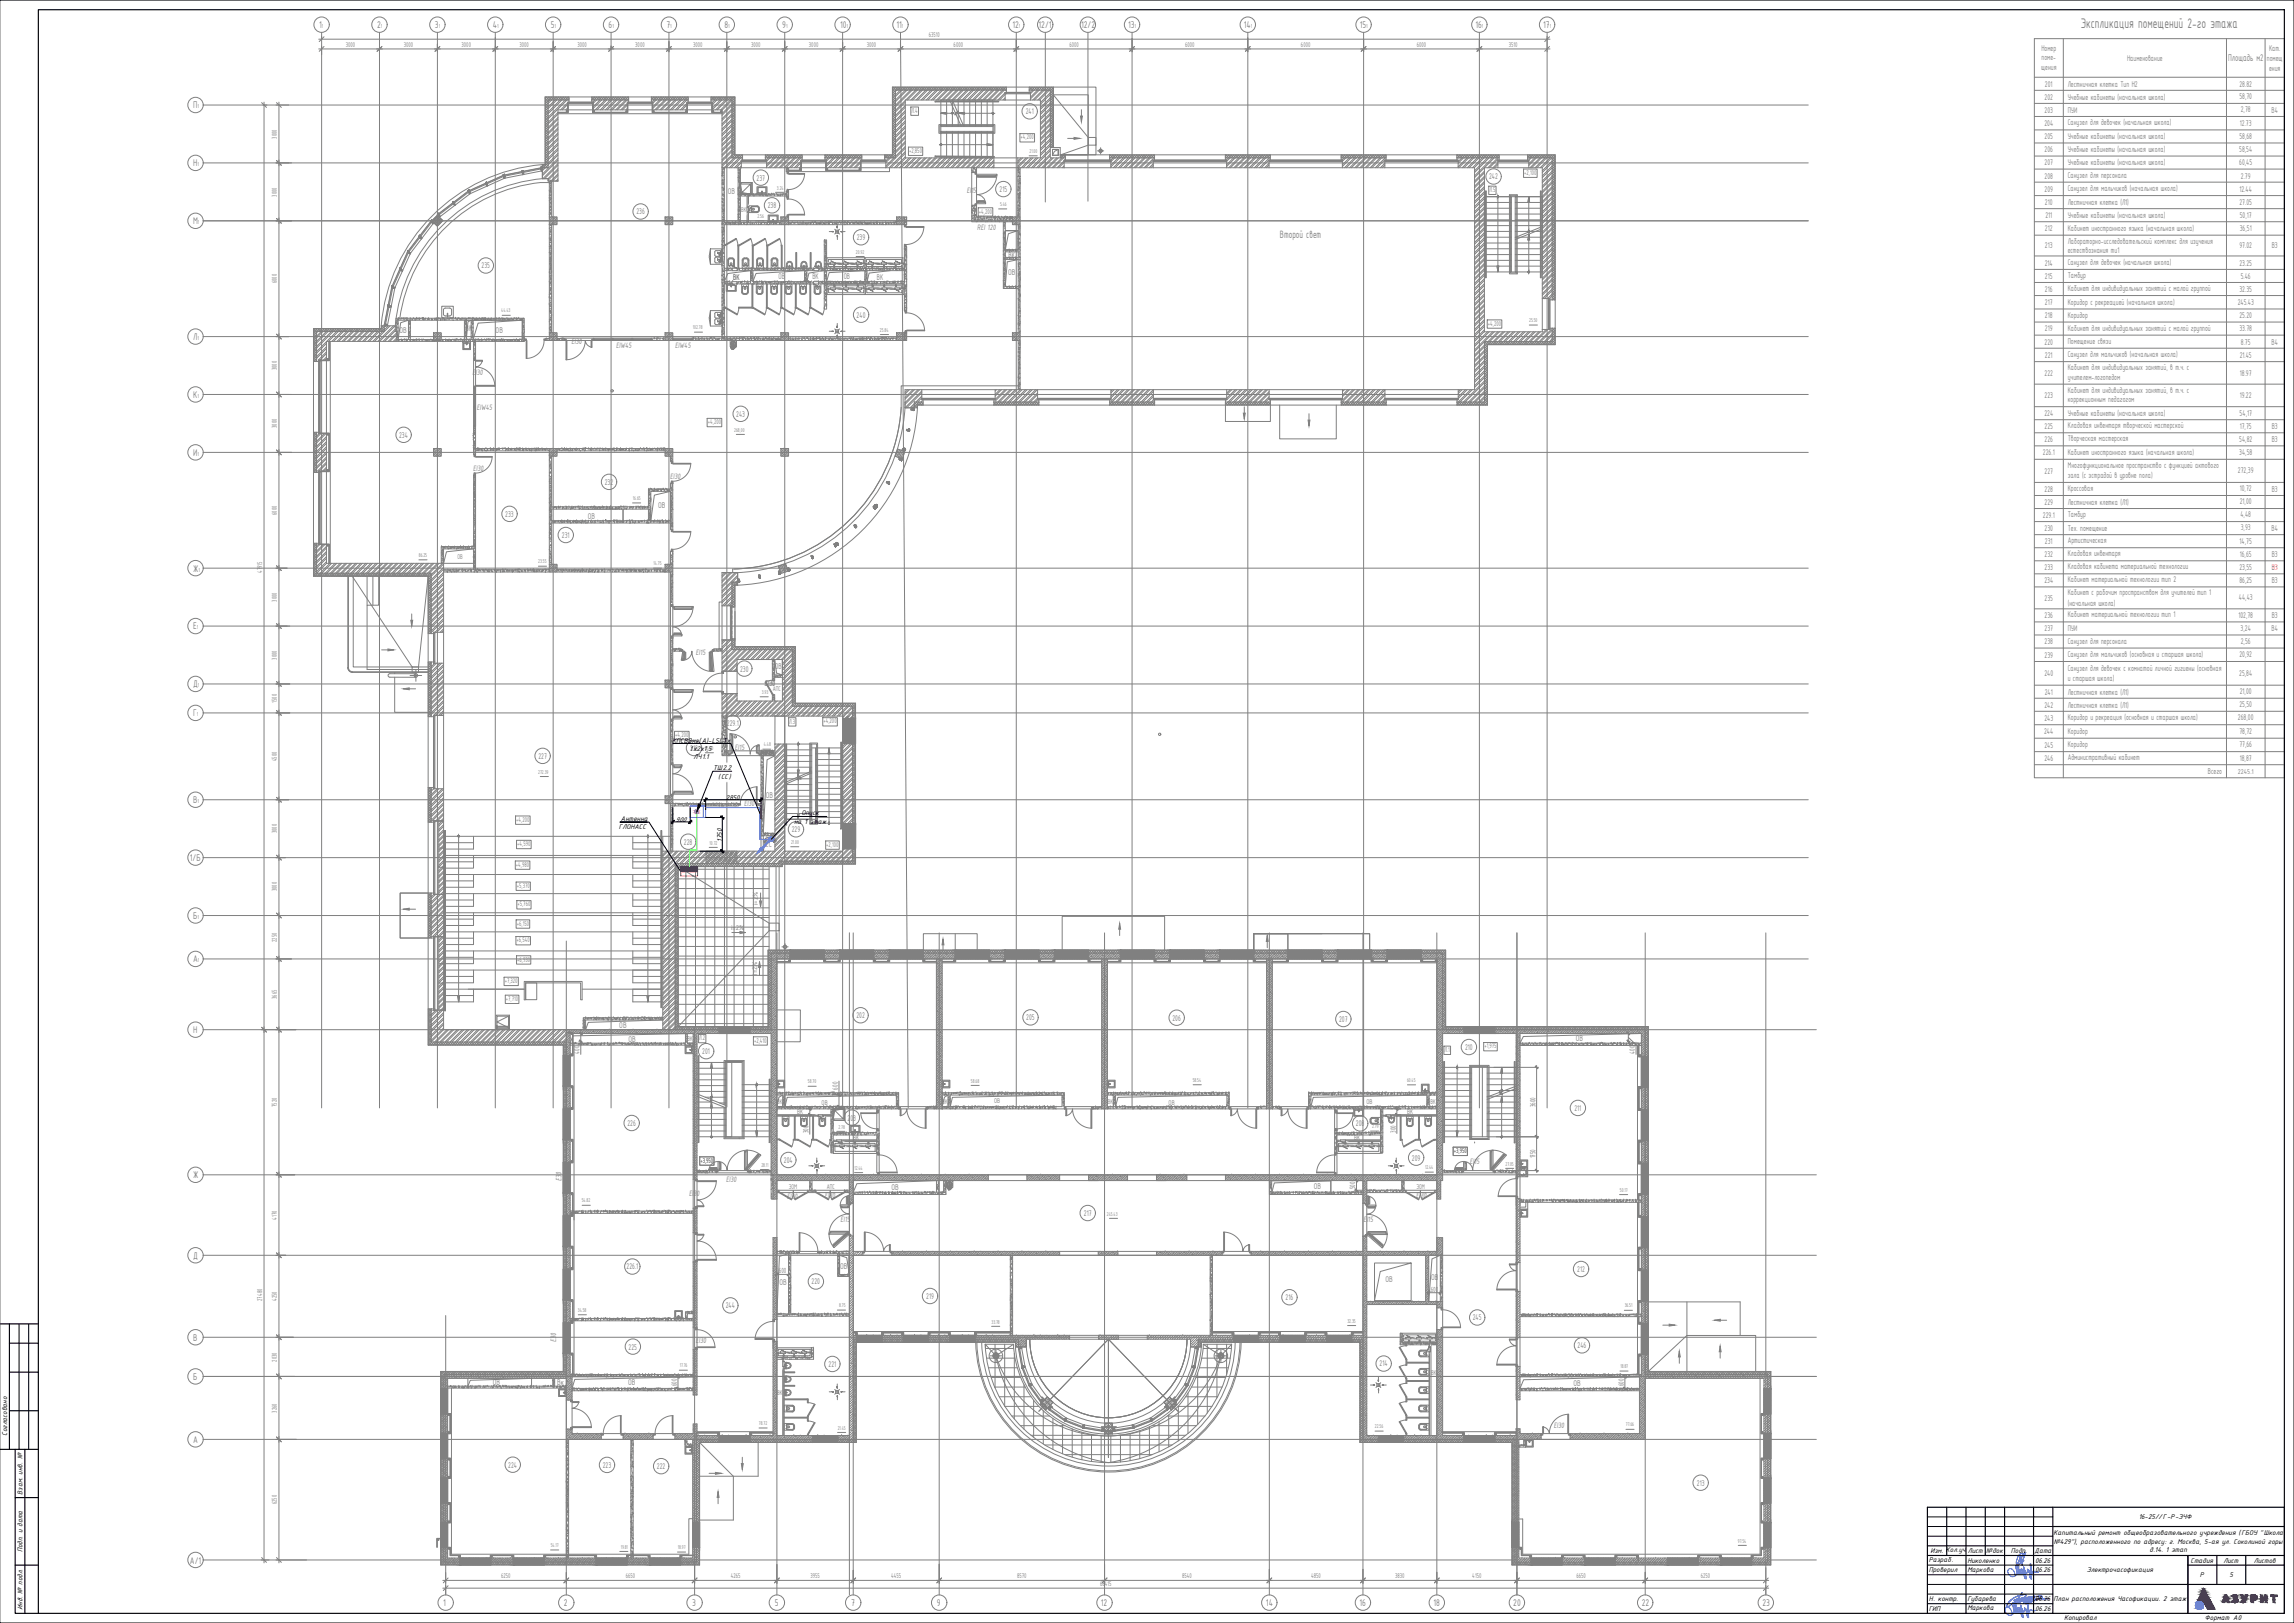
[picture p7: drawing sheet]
<svg xmlns="http://www.w3.org/2000/svg" width="1189mm" height="841mm" viewBox="0 0 1189 841" stroke-linecap="round" stroke-linejoin="round" font-family="sans-serif">
<defs><g id="words">
<text font-size="7.8" fill="#808080" x="1078" y="15">Экспликация помещений 2-го этажа</text>
<text font-size="5.9" fill="#808080" x="663" y="123">Второй свет</text>
<g font-size="5.4" fill="#808080">
<text x="165" y="15">1</text>
<text x="195" y="15">2</text>
<text x="225" y="15">3</text>
<text x="255" y="15">4</text>
<text x="285" y="15">5</text>
<text x="315" y="15">6</text>
<text x="345" y="15">7</text>
<text x="375" y="15">8</text>
<text x="405" y="15">9</text>
<text x="435" y="15">10</text>
<text x="465" y="15">11</text>
<text x="525" y="15">12</text>
<text x="538" y="15">12/1</text>
<text x="560" y="15">12/2</text>
<text x="585" y="15">13</text>
<text x="645" y="15">14</text>
<text x="705" y="15">15</text>
<text x="765" y="15">16</text>
<text x="800" y="15">17</text>
<text x="1155" y="32">Площадь м2</text>
<text x="100" y="56">П</text>
<text x="100" y="86">Н</text>
<text x="100" y="116">М</text>
<text x="100" y="176">Л</text>
<text x="100" y="206">К</text>
<text x="100" y="236">И</text>
<text x="100" y="296">Ж</text>
<text x="100" y="326">Е</text>
<text x="100" y="356">Д</text>
<text x="100" y="371">Г</text>
<text x="100" y="416">В</text>
<text x="98" y="446">1/Б</text>
<text x="100" y="476">Б</text>
<text x="100" y="499">А</text>
<text x="100" y="535">Н</text>
<text x="100" y="610">Ж</text>
<text x="100" y="652">Д</text>
<text x="100" y="695">В</text>
<text x="100" y="715">Б</text>
<text x="100" y="748">А</text>
<text x="98" y="810">А/1</text>
<text x="230" y="832">1</text>
<text x="292" y="832">2</text>
<text x="359" y="832">3</text>
<text x="402" y="832">5</text>
<text x="441" y="832">7</text>
<text x="486" y="832">9</text>
<text x="571" y="832">12</text>
<text x="656" y="832">14</text>
<text x="705" y="832">16</text>
<text x="743" y="832">18</text>
<text x="784" y="832">20</text>
<text x="851" y="832">22</text>
<text x="913" y="832">23</text>
</g>
<g font-size="4.7" fill="#808080">
<text x="1058" y="26">Номер</text>
<text x="1176" y="27">Кат.</text>
<text x="1058" y="31">поме-</text>
<text x="1102" y="32">Наименование</text>
<text x="1175" y="32">помещ</text>
<text x="1058" y="36">щения</text>
<text x="1176" y="37">ения</text>
<text x="1060" y="45">201</text>
<text x="1072" y="45">Лестничная клетка Тип Н2</text>
<text x="1161" y="45">28.82</text>
<text x="1060" y="52">202</text>
<text x="1072" y="52">Учебные кабинеты (начальная школа)</text>
<text x="1161" y="51">58,70</text>
<text x="532" y="59">241</text>
<text x="1060" y="58">203</text>
<text x="1072" y="58">ПУИ</text>
<text x="1161" y="58">2,78</text>
<text x="1177" y="58">В4</text>
<text x="1059" y="65">204</text>
<text x="1072" y="65">Санузел для девочек (начальная школа)</text>
<text x="1161" y="65">12.73</text>
<text x="1161" y="72">58,68</text>
<text x="1060" y="72">205</text>
<text x="1072" y="72">Учебные кабинеты (начальная школа)</text>
<text x="1060" y="79">206</text>
<text x="1072" y="79">Учебные кабинеты (начальная школа)</text>
<text x="1160" y="79">58,54</text>
<text x="1060" y="86">207</text>
<text x="1072" y="86">Учебные кабинеты (начальная школа)</text>
<text x="1160" y="85">60,45</text>
<text x="392" y="94">237</text>
<text x="772" y="93">242</text>
<text x="1060" y="93">208</text>
<text x="1072" y="92">Санузел для персонала</text>
<text x="1161" y="93">2.79</text>
<text x="377" y="101">ОВ</text>
<text x="518" y="99">215</text>
<text x="1060" y="99">209</text>
<text x="1072" y="99">Санузел для мальчиков (начальная школа)</text>
<text x="1161" y="99">12.44</text>
<text x="398" y="108">238</text>
<text x="1060" y="106">210</text>
<text x="1072" y="106">Лестничная клетка (Л1)</text>
<text x="1161" y="106">27.05</text>
<text x="330" y="111">236</text>
<text x="1060" y="113">211</text>
<text x="1072" y="113">Учебные кабинеты (начальная школа)</text>
<text x="1161" y="113">50,17</text>
<text x="1060" y="120">212</text>
<text x="1072" y="120">Кабинет иностранного языка (начальная школа)</text>
<text x="1161" y="120">36,51</text>
<text x="444" y="124">239</text>
<text x="1060" y="129">213</text>
<text x="1072" y="126">Лабораторно-исследовательский комплекс для изучения</text>
<text x="1072" y="131">естествознания ти1</text>
<text x="1161" y="129">97.02</text>
<text x="1177" y="129">В3</text>
<text x="523" y="134">ВК</text>
<text x="1060" y="138">214</text>
<text x="1072" y="137">Санузел для девочек (начальная школа)</text>
<text x="1161" y="138">23.25</text>
<text x="250" y="139">235</text>
<text x="522" y="143">ОВ</text>
<text x="380" y="145">ВК</text>
<text x="403" y="145">ОВ</text>
<text x="421" y="144">ВК</text>
<text x="437" y="145">ОВ</text>
<text x="454" y="145">ВК</text>
<text x="1060" y="144">215</text>
<text x="1072" y="144">Тамбур</text>
<text x="1161" y="144">5.46</text>
<text x="1060" y="151">216</text>
<text x="1072" y="151">Кабинет для индивидуальных занятий с малой группой</text>
<text x="1161" y="151">32.35</text>
<text x="1060" y="158">217</text>
<text x="1072" y="158">Коридор с рекреацией (начальная школа)</text>
<text x="1160" y="158">245.43</text>
<text x="444" y="165">240</text>
<text x="1060" y="165">218</text>
<text x="1072" y="165">Коридор</text>
<text x="1161" y="165">25.20</text>
<text x="207" y="173">ОВ</text>
<text x="241" y="171">ВК</text>
<text x="257" y="173">ОВ</text>
<text x="1060" y="172">219</text>
<text x="1072" y="171">Кабинет для индивидуальных занятий с малой группой</text>
<text x="1161" y="172">33.78</text>
<text x="1060" y="179">220</text>
<text x="1072" y="178">Помещение связи</text>
<text x="1161" y="179">8.75</text>
<text x="1177" y="179">В4</text>
<text x="1060" y="185">221</text>
<text x="1072" y="185">Санузел для мальчиков (начальная школа)</text>
<text x="1161" y="185">21.45</text>
<text x="1072" y="192">Кабинет для индивидуальных занятий, в т.ч. с</text>
<text x="1060" y="195">222</text>
<text x="1072" y="197">учителем-логопедом</text>
<text x="1161" y="195">18.97</text>
<text x="1072" y="203">Кабинет для индивидуальных занятий, в т.ч. с</text>
<text x="1060" y="206">223</text>
<text x="1072" y="208">коррекционным педагогом</text>
<text x="1161" y="206">19.22</text>
<text x="382" y="216">243</text>
<text x="1059" y="216">224</text>
<text x="1072" y="216">Учебные кабинеты (начальная школа)</text>
<text x="1161" y="215">54,17</text>
<text x="1072" y="222">Кладовая инвентаря творческой мастерской</text>
<text x="207" y="227">234</text>
<text x="1060" y="222">225</text>
<text x="1161" y="222">17,75</text>
<text x="1177" y="222">В3</text>
<text x="1060" y="229">226</text>
<text x="1072" y="229">Творческая мастерская</text>
<text x="1160" y="229">54,82</text>
<text x="1177" y="229">В3</text>
<text x="1059" y="236">226.1</text>
<text x="1072" y="236">Кабинет иностранного языка (начальная школа)</text>
<text x="1160" y="236">34,58</text>
<text x="1060" y="245">227</text>
<text x="1072" y="242">Многофункциональное пространство с функцией актового</text>
<text x="1160" y="245">272,39</text>
<text x="313" y="251">232</text>
<text x="1072" y="248">зала (с эстрадой в уровне пола)</text>
<text x="1060" y="255">228</text>
<text x="1072" y="254">Кроссовая</text>
<text x="1161" y="255">10,72</text>
<text x="1177" y="255">В3</text>
<text x="341" y="263">ОВ</text>
<text x="1060" y="262">229</text>
<text x="1072" y="262">Лестничная клетка (Л1)</text>
<text x="1161" y="261">21,00</text>
<text x="262" y="268">233</text>
<text x="305" y="269">ОВ</text>
<text x="1059" y="268">229.1</text>
<text x="1072" y="268">Тамбур</text>
<text x="1161" y="268">4,48</text>
<text x="1060" y="275">230</text>
<text x="1072" y="275">Тех. помещение</text>
<text x="1161" y="275">3,93</text>
<text x="1177" y="275">В4</text>
<text x="291" y="279">231</text>
<text x="1060" y="282">231</text>
<text x="1072" y="281">Артистическая</text>
<text x="1161" y="282">14,75</text>
<text x="1060" y="289">232</text>
<text x="1072" y="288">Кладовая инвентаря</text>
<text x="1161" y="288">16,65</text>
<text x="1177" y="289">В3</text>
<text x="1060" y="295">233</text>
<text x="1072" y="295">Кладовая кабинета материальной технологии</text>
<text x="1161" y="295">23,55</text>
<text x="1059" y="302">234</text>
<text x="1072" y="302">Кабинет материальной технологии тип 2</text>
<text x="1161" y="302">86,25</text>
<text x="1177" y="302">В3</text>
<text x="1060" y="311">235</text>
<text x="1072" y="309">Кабинет с рабочим пространством для учителей тип 1</text>
<text x="1160" y="311">44,43</text>
<text x="1072" y="314">(начальная школа)</text>
<text x="1060" y="320">236</text>
<text x="1072" y="320">Кабинет материальной технологии тип 1</text>
<text x="1160" y="320">102,78</text>
<text x="1177" y="320">В3</text>
<text x="1060" y="327">237</text>
<text x="1072" y="327">ПУИ</text>
<text x="1161" y="327">3,24</text>
<text x="1177" y="327">В4</text>
<text x="1060" y="334">238</text>
<text x="1072" y="333">Санузел для персонала</text>
<text x="1161" y="334">2,56</text>
<text x="1060" y="341">239</text>
<text x="1072" y="340">Санузел для мальчиков (основная и старшая школа)</text>
<text x="1161" y="340">20,92</text>
<text x="384" y="348">230</text>
<text x="402" y="346">ОВ</text>
<text x="1072" y="347">Санузел для девочек с комнатой личной гигиены (основная</text>
<text x="1059" y="350">240</text>
<text x="1072" y="353">и старшая школа)</text>
<text x="1160" y="350">25,84</text>
<text x="397" y="356">EI30</text>
<text x="1060" y="360">241</text>
<text x="1072" y="360">Лестничная клетка (Л1)</text>
<text x="1161" y="360">21,00</text>
<text x="1059" y="367">242</text>
<text x="1072" y="367">Лестничная клетка (Л1)</text>
<text x="1161" y="366">25,50</text>
<text x="377" y="376">229.1</text>
<text x="1059" y="374">243</text>
<text x="1072" y="373">Коридор и рекреация (основная и старшая школа)</text>
<text x="1160" y="373">268,00</text>
<text x="1059" y="381">244</text>
<text x="1072" y="380">Коридор</text>
<text x="1161" y="380">78,72</text>
<text x="358" y="389">218</text>
<text x="1059" y="388">245</text>
<text x="1072" y="387">Коридор</text>
<text x="1161" y="387">77,66</text>
<text x="279" y="393">227</text>
<text x="1059" y="394">246</text>
<text x="1072" y="394">Административный кабинет</text>
<text x="1161" y="394">18,87</text>
<text x="1144" y="401">Всего</text>
<text x="397" y="413">ОВ</text>
<text x="410" y="431">229</text>
<text x="354" y="438">228</text>
<text x="397" y="439">CC</text>
<text x="444" y="528">202</text>
<text x="321" y="533">ОВ</text>
<text x="532" y="529">205</text>
<text x="608" y="529">206</text>
<text x="694" y="530">207</text>
<text x="817" y="540">ОВ</text>
<text x="326" y="540">ОВ</text>
<text x="759" y="544">210</text>
<text x="364" y="546">201</text>
<text x="816" y="576">211</text>
<text x="439" y="581">203</text>
<text x="325" y="583">226</text>
<text x="703" y="584">208</text>
<text x="406" y="603">204</text>
<text x="732" y="601">209</text>
<text x="462" y="616">ОВ</text>
<text x="681" y="616">ОВ</text>
<text x="562" y="630">217</text>
<text x="325" y="658">226.1</text>
<text x="435" y="657">ОВ</text>
<text x="817" y="659">212</text>
<text x="404" y="666">ОВ</text>
<text x="421" y="666">220</text>
<text x="718" y="665">ОВ</text>
<text x="742" y="663">ОВ</text>
<text x="376" y="678">244</text>
<text x="480" y="673">219</text>
<text x="666" y="674">216</text>
<text x="763" y="684">245</text>
<text x="326" y="699">225</text>
<text x="818" y="699">246</text>
<text x="429" y="708">221</text>
<text x="715" y="708">214</text>
<text x="255" y="718">ОВ</text>
<text x="289" y="718">Вк</text>
<text x="326" y="718">ОВ</text>
<text x="816" y="718">ОВ</text>
<text x="263" y="761">224</text>
<text x="312" y="761">223</text>
<text x="340" y="761">222</text>
<text x="879" y="770">213</text>
</g>
<text font-size="4.7" fill="#ed1f24" x="1177" y="295">В3</text>
<g font-size="4.4" fill="#808080">
<text x="501" y="100">EI15</text>
<text x="506" y="119">REI 120</text>
<text x="296" y="178">EI30</text>
<text x="319" y="180">EIW45</text>
<text x="350" y="180">EIW45</text>
<text x="245" y="194">EI30</text>
<text x="247" y="213">EIW45</text>
<text x="245" y="244">EI30</text>
<text x="347" y="248">EI30</text>
<text x="361" y="339">EI15</text>
<text x="396" y="356">EI30</text>
<text x="381" y="389">EI15</text>
<text x="386" y="418">EI30</text>
<text x="762" y="603">EI15</text>
<text x="291" y="612" transform="rotate(-90 291 612)">E30</text>
<text x="376" y="612">EI30</text>
<text x="357" y="620">EI30</text>
<text x="408" y="621">EI30</text>
<text x="428" y="621">EI30</text>
<text x="734" y="621">EI30</text>
<text x="436" y="633">EI15</text>
<text x="707" y="633">EI15</text>
<text x="288" y="695" transform="rotate(-90 288 695)">E30</text>
<text x="361" y="696">EI30</text>
<text x="805" y="740">EI30</text>
</g>
<g font-size="4.2" fill="#808080">
<text x="397" y="435">500</text>
<text x="300" y="546" transform="rotate(-90 300 546)">400</text>
<text x="847" y="546" transform="rotate(-90 847 546)">400</text>
<text x="434" y="565" transform="rotate(-90 434 565)">600</text>
<text x="796" y="574" transform="rotate(-90 796 574)">3600</text>
<text x="419" y="587" transform="rotate(-90 419 587)">300</text>
<text x="723" y="587" transform="rotate(-90 723 587)">300</text>
<text x="796" y="600" transform="rotate(-90 796 600)">1750</text>
<text x="702" y="616" transform="rotate(-90 702 616)">500</text>
<text x="404" y="660">600</text>
<text x="741" y="669">600</text>
<text x="351" y="718" transform="rotate(-90 351 718)">600</text>
<text x="841" y="718" transform="rotate(-90 841 718)">600</text>
</g>
<g font-size="3.9" fill="#808080">
<text x="481" y="19">63510</text>
<text x="179" y="24">3000</text>
<text x="209" y="24">3000</text>
<text x="239" y="24">3000</text>
<text x="269" y="24">3000</text>
<text x="299" y="24">3000</text>
<text x="329" y="24">3000</text>
<text x="359" y="24">3000</text>
<text x="389" y="24">3000</text>
<text x="419" y="24">3000</text>
<text x="449" y="24">3000</text>
<text x="494" y="24">6000</text>
<text x="554" y="24">6000</text>
<text x="614" y="24">6000</text>
<text x="674" y="24">6000</text>
<text x="734" y="24">6000</text>
<text x="782" y="24">3510</text>
<text x="472" y="58">Л.4</text>
<text x="144" y="72" transform="rotate(-90 144 72)">3000</text>
<text x="529" y="72">+4,200</text>
<text x="471" y="79">+2,850</text>
<text x="790" y="91">+2,100</text>
<text x="144" y="102" transform="rotate(-90 144 102)">3000</text>
<text x="772" y="99">Л.5</text>
<text x="384" y="110">ВК</text>
<text x="507" y="111">+4,200</text>
<text x="144" y="147" transform="rotate(-90 144 147)">6000</text>
<text x="771" y="169">+4,200</text>
<text x="144" y="192" transform="rotate(-90 144 192)">3000</text>
<text x="144" y="222" transform="rotate(-90 144 222)">3000</text>
<text x="367" y="220">+4,200</text>
<text x="144" y="267" transform="rotate(-90 144 267)">6000</text>
<text x="237" y="290">ОВ</text>
<text x="136" y="297" transform="rotate(-90 136 297)">47915</text>
<text x="144" y="312" transform="rotate(-90 144 312)">3000</text>
<text x="144" y="342" transform="rotate(-90 144 342)">3000</text>
<text x="400" y="358">АПС</text>
<text x="144" y="364" transform="rotate(-90 144 364)">1500</text>
<text x="409" y="375">Л.3</text>
<text x="427" y="375">+4,200</text>
<text x="350" y="382">+4,200</text>
<text x="144" y="394" transform="rotate(-90 144 394)">4500</text>
<text x="1160" y="401">2245.1</text>
<text x="267" y="426">+4,200</text>
<text x="144" y="432" transform="rotate(-90 144 432)">3000</text>
<text x="268" y="438">+4,590</text>
<text x="428" y="439">+2,100</text>
<text x="267" y="449">+4,980</text>
<text x="144" y="462" transform="rotate(-90 144 462)">3000</text>
<text x="268" y="460">+5,370</text>
<text x="268" y="470">+5,760</text>
<text x="393" y="469" transform="rotate(-90 393 469)">i=2%</text>
<text x="268" y="480">+6,150</text>
<text x="379" y="482">i=2%</text>
<text x="144" y="488" transform="rotate(-90 144 488)">2250</text>
<text x="268" y="488">+6,540</text>
<text x="268" y="498">+6,930</text>
<text x="262" y="509">+7,320</text>
<text x="392" y="505" transform="rotate(-90 392 505)">i=2%</text>
<text x="144" y="518" transform="rotate(-90 144 518)">3665</text>
<text x="262" y="519">+7,710</text>
<text x="356" y="539">ВК</text>
<text x="362" y="539">Л.2</text>
<text x="391" y="540">+2,410</text>
<text x="749" y="545">Л.1</text>
<text x="769" y="543">+1,975</text>
<text x="144" y="574" transform="rotate(-90 144 574)">7520</text>
<text x="403" y="572">ВК</text>
<text x="426" y="572">ОВ</text>
<text x="488" y="572">ВК</text>
<text x="515" y="572">ОВ</text>
<text x="574" y="572">ВК</text>
<text x="606" y="572">ОВ</text>
<text x="708" y="572">ОВ</text>
<text x="741" y="572">ВК</text>
<text x="413" y="577">ВК</text>
<text x="729" y="577">ВК</text>
<text x="442" y="591">ВК</text>
<text x="702" y="591">ВК</text>
<text x="753" y="597">+3,950</text>
<text x="363" y="602">+3,950</text>
<text x="409" y="616">ЭОМ</text>
<text x="429" y="616">АПС</text>
<text x="734" y="616">ЭОМ</text>
<text x="144" y="632" transform="rotate(-90 144 632)">4170</text>
<text x="136" y="674" transform="rotate(-90 136 674)">27480</text>
<text x="144" y="674" transform="rotate(-90 144 674)">4250</text>
<text x="144" y="706" transform="rotate(-90 144 706)">2030</text>
<text x="742" y="712">ВК</text>
<text x="403" y="723">ВК</text>
<text x="144" y="732" transform="rotate(-90 144 732)">3260</text>
<text x="144" y="780" transform="rotate(-90 144 780)">6250</text>
<text x="260" y="818">6250</text>
<text x="324" y="818">6650</text>
<text x="379" y="818">4265</text>
<text x="420" y="818">3955</text>
<text x="462" y="818">4455</text>
<text x="527" y="818">8570</text>
<text x="570" y="822">68415</text>
<text x="613" y="818">8540</text>
<text x="680" y="818">4850</text>
<text x="723" y="818">3830</text>
<text x="763" y="818">4150</text>
<text x="817" y="818">6650</text>
<text x="881" y="818">6250</text>
</g>
<g font-size="3.9">
<text x="348" y="385">КПСВВнг(А)-LSLTx</text>
<text x="358" y="389">1х2x1,5</text>
<text x="359" y="393">ЛЧ1.1</text>
<text x="370" y="399">ТШ2.2</text>
<text x="372" y="404">(СС</text>
<text x="378" y="404">)</text>
<text x="376" y="414">2850</text>
<text x="322" y="425">Антенна</text>
<text x="350" y="426">900</text>
<text x="415" y="423">Опуск</text>
<text x="321" y="430">ГЛОНАСС</text>
<text x="411" y="427">на 1 этаж</text>
<text x="374" y="436" transform="rotate(-90 374 436)">1750</text>
<text x="4" y="744" transform="rotate(-90 4 744)">Согласовано</text>
<text x="12" y="774" transform="rotate(-90 12 774)">Взам. инв. №</text>
<text x="1108" y="787">16-25//Г-Р-ЭЧФ</text>
<text x="1064" y="796">Капитальный ремонт общеобразовательного учреждения (ГБОУ &quot;Школа</text>
<text x="1064" y="800">№429&quot;), расположенного по адресу: г. Москва, 5-ая ул. Соколиной горы</text>
<text x="12" y="804" transform="rotate(-90 12 804)">Подп. и дата</text>
<text x="1000" y="809">Разраб.</text>
<text x="1000" y="805">Изм. Кол.уч</text>
<text x="1020" y="810">Николенко</text>
<text x="1020" y="805">Лист</text>
<text x="1029" y="805">№док</text>
<text x="1042" y="805">Подп.</text>
<text x="1054" y="805">Дата</text>
<text x="1055" y="810">06.26</text>
<text x="1114" y="804">д.14. 1 этап</text>
<text x="1135" y="810">Стадия</text>
<text x="1152" y="810">Лист</text>
<text x="1168" y="810">Листов</text>
<text x="1000" y="814">Проверил</text>
<text x="1020" y="814">Маркова</text>
<text x="1055" y="815">06.26</text>
<text x="1081" y="814">Электрочасофикация</text>
<text x="1140" y="817">Р</text>
<text x="1155" y="817">5</text>
<text x="1000" y="829">Н. контр.</text>
<text x="1020" y="829">Губарева</text>
<text x="1055" y="830">06.26</text>
<text x="1064" y="829">План расположения Часофикации. 2 этаж</text>
<text x="12" y="834" transform="rotate(-90 12 834)">Инв. № подл.</text>
<text x="1000" y="835">ГИП</text>
<text x="1020" y="834">Маркова</text>
<text x="1055" y="835">06.26</text>
<text x="1070" y="839">Копировал</text>
<text x="1143" y="839">Формат А0</text>
</g>
<g font-size="3.1" fill="#808080">
<text x="167" y="15">1</text>
<text x="197" y="15">1</text>
<text x="227" y="15">1</text>
<text x="287" y="15">1</text>
<text x="317" y="15">1</text>
<text x="347" y="15">1</text>
<text x="377" y="15">1</text>
<text x="439" y="15">1</text>
<text x="467" y="15">1</text>
<text x="528" y="15">1</text>
<text x="588" y="15">1</text>
<text x="648" y="15">1</text>
<text x="708" y="15">1</text>
<text x="768" y="15">1</text>
<text x="803" y="15">1</text>
<text x="102" y="56">1</text>
<text x="534" y="79">21.00</text>
<text x="102" y="86">1</text>
<text x="403" y="98">3.24</text>
<text x="518" y="107">5.46</text>
<text x="393" y="113">2.56</text>
<text x="103" y="116">1</text>
<text x="444" y="131">20.92</text>
<text x="260" y="162">44.43</text>
<text x="792" y="167">25.50</text>
<text x="359" y="171">102.78</text>
<text x="456" y="172">25.84</text>
<text x="102" y="176">1</text>
<text x="102" y="206">1</text>
<text x="380" y="224">268,00</text>
<text x="102" y="236">1</text>
<text x="328" y="259">16.65</text>
<text x="217" y="289">86.25</text>
<text x="279" y="292">23.55</text>
<text x="339" y="293">14.75</text>
<text x="103" y="296">1</text>
<text x="102" y="326">1</text>
<text x="103" y="356">1</text>
<text x="395" y="360">3.93</text>
<text x="102" y="371">1</text>
<text x="365" y="389">25,20</text>
<text x="396" y="387">4.48</text>
<text x="279" y="401">272.39</text>
<text x="102" y="416">1</text>
<text x="368" y="438">10.72</text>
<text x="410" y="437">21.00</text>
<text x="102" y="476">1</text>
<text x="103" y="499">1</text>
<text x="419" y="561">58.70</text>
<text x="503" y="561">58.68</text>
<text x="618" y="561">58.54</text>
<text x="729" y="561">60.45</text>
<text x="435" y="585">2.78</text>
<text x="711" y="585">2.79</text>
<text x="395" y="605">28.11</text>
<text x="739" y="606">12.44</text>
<text x="780" y="604">27.05</text>
<text x="443" y="606">12.44</text>
<text x="840" y="618">50.17</text>
<text x="301" y="623">54.82</text>
<text x="574" y="630">245.43</text>
<text x="435" y="677">8.75</text>
<text x="842" y="678">36.51</text>
<text x="299" y="680">34.58</text>
<text x="514" y="686">33.78</text>
<text x="698" y="685">32.35</text>
<text x="352" y="709">17.76</text>
<text x="840" y="709">18.87</text>
<text x="393" y="739">78.72</text>
<text x="434" y="741">21.45</text>
<text x="713" y="740">22.56</text>
<text x="843" y="739">77.66</text>
<text x="285" y="802">54.17</text>
<text x="322" y="802">19.81</text>
<text x="351" y="803">18.97</text>
<text x="901" y="799">97.54</text>
</g>
</g></defs>
<g fill="none" stroke="#808080" stroke-width=".52">
<path d="M285 52l-1 1M286 52l-2 2M288 52l-4 3M289 52l-5 4M289 58l-5 5M289 59l-5 5M290 52l-6 6M291 52l-7 7M293 52l-9 9M294 52l-10 10M294 53l-3 4M294 56l-1 1"/>
<path d="M294 54l-3 3M294 57h.1M308 52l-1 1M309 52l-2 2M311 52l-4 3M312 52l-5 4M314 52l-6 5M314 52l-5 5M316 52l-5 5M317 52l-5 5M319 52l-5 5M320 52l-5 5"/>
<path d="M322 52l-6 5M322 52l-5 5M324 52l-5 5M325 52l-5 5M325 54l-3 3M325 56l-1 1M325 54l-2 3M339 52l-1 1M340 52l-2 2M342 52l-4 3M343 52l-5 4M344 52l-5 5"/>
<path d="M345 52l-5 5M347 52l-5 5M348 52l-5 5M350 52l-5 5M351 52l-5 5M352 52l-5 5M353 52l-5 5M355 52l-5 5M356 52l-5 5M356 54l-3 3M356 56l-1 1M356 54l-2 3"/>
<path d="M371 52l-2 1M372 52l-3 2M373 52l-4 4M374 52l-5 5M376 52l-5 5M377 52l-5 5M379 52l-6 5M379 54l-5 5M379 56l-5 6M379 59l-5 5M379 52l-5 5M379 55l-5 5"/>
<path d="M379 57l-5 5M379 60l-5 5M465 47h-1M467 47l-3 2M467 47l-3 3M469 52l-5 5M469 55l-5 5M469 57l-5 5M469 60l-5 5M469 53l-5 5M469 56l-5 5M469 58l-5 5"/>
<path d="M469 47l-5 5M470 47l-6 6M472 47l-8 7M473 47l-9 8M475 47l-6 5M475 47l-5 5M477 47l-5 5M478 47l-5 5M480 47l-5 5M481 47l-5 5M482 47l-5 5M483 47l-5 5"/>
<path d="M485 47l-5 5M486 47l-5 5M488 47l-5 5M489 47l-5 5M490 47l-5 5M491 47l-5 5M493 47l-5 5M494 47l-5 5M496 47l-5 5M497 47l-5 5M498 47l-5 5M499 47l-5 5"/>
<path d="M501 47l-5 5M502 47l-5 5M504 47l-5 5M505 47l-6 5M506 47l-5 5M507 47l-5 5M509 47l-5 5M510 47l-5 5M512 47l-5 5M513 47l-6 5M514 47l-5 5M515 47l-5 5"/>
<path d="M517 47l-5 5M518 47l-5 5M520 47l-6 5M520 47l-5 5M521 48l-4 4M521 51l-1 1M521 49l-3 3M521 52h.1M535 47l-1 1M536 47l-2 2M538 47l-4 3M539 47l-5 4"/>
<path d="M540 47l-5 5M541 47l-5 5M543 47l-5 5M544 47l-5 5M544 48l-5 5M544 51l-5 5M544 53l-5 5M544 56l-5 5M544 59l-5 5M544 49l-5 5M544 52l-5 5M544 54l-5 5"/>
<path d="M544 57l-5 5M544 60l-5 5M289 61l-5 5M289 64l-5 5M289 66l-5 5M289 69l-5 5M289 72l-5 5M289 74l-5 5M289 77l-5 5M289 79l-5 6M289 62l-5 5M289 64l-5 6"/>
<path d="M289 67l-5 5M289 70l-5 5M289 75l-5 5M289 78l-5 5M379 78l-5 5M379 79l-5 5M379 62l-5 5M379 64l-5 5M379 67l-5 5M379 70l-5 5M379 72l-5 5M379 75l-5 5"/>
<path d="M379 63l-5 5M379 65l-5 5M379 68l-5 5M379 71l-5 5M379 73l-5 5M379 76l-5 5M469 63l-5 5M469 65l-5 5M469 68l-5 5M469 71l-5 5M469 73l-5 5M469 76l-5 5"/>
<path d="M469 79l-8 8M469 61l-5 5M469 64l-5 5M469 66l-5 5M469 69l-5 5M469 71l-5 6M469 74l-5 5M469 77l-10 10M469 79l-7 8M544 61l-5 5M544 64l-5 5M544 67l-5 5"/>
<path d="M544 69l-5 5M544 72l-5 5M544 75l-5 5M544 77l-9 10M544 80l-7 7M544 62l-5 5M544 65l-5 5M544 68l-5 5M544 70l-5 5M544 73l-5 5M544 75l-5 6M544 78l-9 9"/>
<path d="M282 87l-1 1M283 87l-2 1M289 82l-8 8M289 85l-8 8M289 87l-5 6M289 90l-4 4M289 93l-1 1M289 80l-5 5M289 83l-8 8M289 86l-7 7M289 88l-5 5M289 91l-3 3"/>
<path d="M289 94h.1M379 80l-5 5M379 81l-5 5M380 82l-5 5M381 82l-5 5M383 82l-5 5M384 82l-5 5M384 83l-3 4M384 86l-1 1M384 84l-2 3M384 87h.1M398 82l-1 1"/>
<path d="M399 82l-2 2M401 82l-4 3M402 82l-5 4M404 82l-6 5M404 82l-5 5M406 82l-5 5M407 82l-5 5M409 82l-5 5M410 82l-5 5M411 82l-5 5M412 82l-5 5M414 82l-5 5"/>
<path d="M415 82l-5 5M415 84l-3 3M415 86l-1 1M415 84l-2 3M429 82l-1 1M430 82l-2 2M432 82l-4 3M433 82l-5 4M434 82l-5 5M435 82l-5 5M437 82l-5 5M438 82l-5 5"/>
<path d="M440 82l-5 5M441 82l-6 5M442 82l-5 5M443 82l-5 5M445 82l-5 5M446 82l-5 5M446 84l-3 3M446 86l-1 1M461 82l-2 1M462 82l-3 2M463 82l-4 4M469 81l-6 6"/>
<path d="M469 82l-5 5M471 82l-5 5M472 82l-5 5M474 82l-5 5M475 82l-5 5M477 82l-6 5M477 82l-5 5M479 82l-5 5M480 82l-5 5M482 82l-5 5M483 82l-5 5M484 82l-5 5"/>
<path d="M485 82l-5 5M487 82l-5 5M488 82l-5 5M490 82l-5 5M491 82l-5 5M492 82l-5 5M493 82l-5 5M495 82l-5 5M496 82l-5 5M498 82l-5 5M499 82l-5 5M500 82l-5 5"/>
<path d="M501 82l-5 5M503 82l-5 5M504 82l-5 5M506 82l-5 5M507 82l-6 5M508 82l-5 5M509 82l-5 5M511 82l-5 5M512 82l-5 5M514 82l-5 5M515 82l-6 5M515 83l-4 4"/>
<path d="M515 86l-1 1M515 84l-3 3M515 87h.1M529 82l-2 1M530 82l-3 2M532 82l-5 4M533 82l-5 5M534 82l-5 5M535 82l-5 5M537 82l-5 5M538 82l-5 5M544 81l-6 6"/>
<path d="M545 82l-5 5M546 82l-5 5M548 82l-5 5M549 82l-6 5M550 82l-5 5M551 82l-5 5M551 83l-3 4M551 86l-1 1M551 84l-2 3M551 87h.1M552 83h.1M575 82h.1"/>
<path d="M577 82l-1 1M578 82l-2 2M579 82l-3 4M580 82l-4 4M582 82l-5 5M583 82l-5 5M585 82l-5 5M586 82l-5 5M587 82l-5 5M588 82l-5 5M590 82l-5 5M591 82l-5 5"/>
<path d="M593 82l-5 5M594 82l-5 5M595 82l-5 5M596 82l-5 5M598 82l-5 5M598 85l-2 2M598 83l-4 4M598 86l-2 1M637 82l-1 1M638 82l-2 2M639 82l-3 3M640 82l-4 4"/>
<path d="M642 82l-5 5M643 82l-5 5M645 82l-6 5M645 82l-5 5M647 82l-5 5M648 82l-5 5M650 82l-5 5M651 82l-5 5M653 82l-6 5M653 82l-5 5M655 82l-5 5M656 82l-5 5"/>
<path d="M658 82l-5 5M658 85l-3 2M658 83l-4 4M658 85l-2 2M697 82l-1 1M697 82l-1 2M699 82l-3 3M700 82l-4 4M702 82l-5 5M703 82l-5 5M705 82l-6 5M705 82l-5 5"/>
<path d="M707 82l-5 5M708 82l-5 5M710 82l-5 5M711 82l-5 5M713 82l-6 5M713 82l-5 5M715 82l-5 5M716 82l-5 5M718 85l-2 2M718 82l-5 5M718 85l-3 2M718 83l-4 4"/>
<path d="M756 82h.1M758 82l-2 2M759 82l-3 3M760 82l-4 4M761 82l-5 5M763 82l-5 5M764 82l-5 5M766 82l-6 5M766 82l-5 5M768 82l-5 5M769 82l-5 5M769 89l-5 5"/>
<path d="M769 91l-5 5M769 90l-5 5M769 92l-5 5M769 94l-5 5M769 97l-5 5M769 99l-5 5M769 95l-5 5M769 98l-5 5M771 82l-7 7M772 82l-8 7M774 82l-10 9M774 82l-10 10"/>
<path d="M776 82l-5 5M776 84l-2 3M776 83l-4 4M776 85l-1 2M793 82h-1M794 82l-2 1M795 82l-3 3M796 82l-4 4M798 82l-5 5M799 82l-5 5M801 82l-5 5M802 82l-6 5"/>
<path d="M803 82l-5 5M804 82l-5 5M804 99l-5 5M804 83l-5 6M804 86l-5 5M804 89l-5 5M804 91l-5 5M804 94l-5 5M804 97l-5 5M804 84l-5 5M804 87l-5 5M804 90l-5 5"/>
<path d="M804 92l-5 5M804 95l-5 5M804 98l-5 5M769 102l-5 5M769 105l-5 5M769 107l-5 5M769 110l-5 5M769 113l-5 5M769 115l-5 5M769 118l-5 5M769 100l-5 5M769 103l-5 5"/>
<path d="M769 106l-5 5M769 108l-5 5M769 111l-5 5M769 113l-5 6M769 116l-5 5M769 119l-5 5M804 102l-5 5M804 105l-5 5M804 107l-5 5M804 110l-5 5M804 113l-5 5M804 115l-5 5"/>
<path d="M804 118l-5 5M804 100l-5 5M804 103l-5 5M804 106l-5 5M804 108l-5 5M804 111l-5 5M804 113l-5 6M804 116l-5 5M804 119l-5 5M769 134l-5 5M769 139l-5 5M769 129l-5 5"/>
<path d="M769 135l-5 5M769 137l-5 5M769 121l-5 5M769 123l-5 5M769 126l-5 5M769 128l-5 6M769 131l-5 5M769 136l-5 6M769 121l-5 6M769 124l-5 5M769 127l-5 5M769 132l-5 5"/>
<path d="M769 140l-5 5M804 121l-5 5M804 123l-5 5M804 126l-5 5M804 128l-5 6M804 131l-5 5M804 134l-5 5M804 136l-5 6M804 139l-5 5M804 121l-5 6M804 124l-5 5M804 127l-5 5"/>
<path d="M804 129l-5 5M804 132l-5 5M804 135l-5 5M804 137l-5 5M804 140l-5 5M769 142l-5 5M769 144l-5 5M769 147l-5 5M769 152l-5 5M769 155l-5 5M769 145l-5 5M769 148l-5 5"/>
<path d="M769 151l-5 5M769 156l-5 5M769 150l-5 5M769 158l-5 5M769 143l-5 5M769 153l-5 5M769 159l-5 5M804 142l-5 5M804 144l-5 5M804 147l-5 5M804 150l-5 5M804 152l-2 3"/>
<path d="M804 143l-5 5M804 145l-5 5M804 148l-5 5M804 151l-4 4M804 153l-1 2M165 172h-1M166 172l-2 2M167 172l-3 3M169 172l-5 5M169 180l-5 5M169 178l-5 5M170 172l-6 6"/>
<path d="M172 172l-8 8M173 172l-9 8M174 172l-10 10M175 172l-5 5M177 172l-5 5M178 172l-5 5M180 172l-5 5M181 172l-5 5M182 172l-5 5M183 172l-5 5M185 172l-5 5M186 172l-5 5"/>
<path d="M188 172l-5 5M189 172l-6 5M190 172l-5 5M191 172l-5 5M193 172l-5 5M194 172l-5 5M196 172l-5 5M197 172l-6 5M198 172l-5 5M200 169h-1M201 169l-2 2M202 169l-8 8"/>
<path d="M204 169l-8 8M205 169l-8 8M205 171l-7 6M205 171l-6 6M206 172l-5 5M206 175l-2 2M206 173l-4 4M206 176l-1 1M769 168l-5 5M769 171l-5 5M769 179l-5 5M769 169l-5 5"/>
<path d="M769 172l-5 5M769 180l-5 5M769 160l-5 5M769 163l-5 5M769 166l-5 5M769 161l-5 5M769 164l-5 5M769 166l-5 6M771 172l-7 7M772 172l-8 8M774 172l-10 9M774 172l-10 10"/>
<path d="M776 172l-5 5M777 172l-5 5M779 172l-5 5M780 172l-5 5M782 172l-6 5M782 172l-5 5M784 172l-5 5M785 172l-5 5M787 172l-5 5M788 172l-5 5M789 172l-5 5M790 172l-5 5"/>
<path d="M792 172l-5 5M793 172l-5 5M795 172l-5 5M796 172l-5 5M797 172l-5 5M798 172l-5 5M800 171h-1M801 171l-6 6M802 171l-6 6M804 171l-6 6M804 173l-4 4M804 176l-1 1"/>
<path d="M804 171l-5 6M804 174l-3 3M804 176v1M169 182l-4 5M169 185l-1 2M169 181l-5 5M169 183l-3 4M169 186l-1 1M769 182l-5 5M769 184l-5 5M769 187l-5 5M769 189l-5 6"/>
<path d="M769 192l-5 5M769 195l-5 5M769 197l-11 11M769 182l-5 6M769 185l-5 5M769 188l-5 5M769 190l-5 5M769 193l-5 5M769 196l-5 5M769 198l-10 10M470 202l-1 1M471 202l-2 2"/>
<path d="M473 202l-4 4M474 209l-2 2M474 210l-1 1M474 202l-5 5M476 202l-7 7M477 202l-8 8M478 203l-9 8M478 205l-3 3M478 208h-1M478 203l-8 8M478 206l-2 2M516 202v1"/>
<path d="M518 202l-2 2M519 202l-3 3M521 202l-5 5M522 202l-6 6M523 202l-6 6M524 202l-6 6M526 202l-6 6M527 202l-6 6M529 202l-7 6M530 202l-7 6M531 202l-6 6M532 202l-6 6"/>
<path d="M534 202l-6 6M535 202l-6 6M537 202l-7 6M538 202l-7 6M538 204l-5 4M538 206l-2 2M538 204l-4 4M538 207l-1 1M577 202l-1 1M577 202l-1 2M579 202l-3 3M580 202l-4 4"/>
<path d="M582 202l-6 6M583 202l-7 6M584 202l-6 6M585 202l-6 6M587 202l-6 6M588 202l-6 6M590 202l-7 6M591 202l-7 6M592 202l-6 6M593 202l-6 6M595 202l-6 6M596 202l-6 6"/>
<path d="M598 202l-7 6M598 205l-4 3M598 207l-1 1M598 203l-6 5M598 205l-3 3M598 208h.1M636 202h.1M638 202l-2 2M638 202l-2 3M640 202l-4 4M641 202l-5 5M643 202l-7 6"/>
<path d="M644 202l-7 6M645 202l-6 6M646 202l-6 6M648 202l-6 6M649 202l-6 6M651 202l-7 6M652 202l-7 6M653 202l-6 6M654 202l-6 6M656 202l-6 6M657 202l-6 6M658 203l-6 5"/>
<path d="M658 206l-3 2M658 208h.1M658 204l-5 4M658 206l-2 2M696 202h.1M697 202l-1 1M698 202l-2 3M699 202l-3 4M701 202l-5 5M702 202l-6 6M704 202l-7 6M705 202l-7 6"/>
<path d="M706 202l-6 6M707 202l-6 6M709 202l-6 6M710 202l-6 6M712 202l-7 6M713 202l-7 6M714 202l-6 6M715 202l-6 6M717 202l-6 6M718 204l-5 4M718 207l-2 1M718 202l-6 6"/>
<path d="M718 205l-4 3M718 207l-1 1M757 202l-1 1M758 202l-2 2M759 202l-3 4M760 202l-4 5M762 202l-6 6M763 202l-6 6M769 200l-8 8M769 203l-5 5M769 205l-3 3M769 208h.1"/>
<path d="M769 201l-7 7M769 204l-4 4M769 206l-2 2M165 225l-1 1M166 225l-2 2M168 225l-4 4M169 225l-5 5M169 232l-5 5M169 235l-5 5M169 238l-5 5M169 226l-5 5M169 229l-5 5"/>
<path d="M169 234l-5 5M169 237l-5 5M169 239l-5 5M169 227l-5 5M169 230l-5 5M169 242l-2 2M169 240l-4 4M169 243l-1 1M165 282l-1 1M166 282l-2 2M167 282l-3 4M168 282l-4 4"/>
<path d="M169 283l-5 5M169 286l-5 5M169 288l-5 6M169 291l-5 5M169 284l-5 5M169 287l-5 5M169 289l-5 5M169 292l-5 5M171 292l-5 5M172 292l-5 5M174 292l-5 5M175 292l-6 5"/>
<path d="M176 292l-5 5M177 292l-5 5M179 292l-5 5M180 292l-5 5M182 292l-5 5M184 292l-5 5M185 292l-5 5M187 292l-5 5M188 292l-5 5M190 292l-6 5M190 292l-5 5M192 292l-5 5"/>
<path d="M193 292l-5 5M195 292l-5 5M196 292l-5 5M197 292l-5 5M198 292l-5 5M200 292l-5 5M201 292l-5 5M203 292l-5 5M204 292l-5 5M205 292l-5 5M206 292l-5 5M208 292l-5 5"/>
<path d="M209 292l-5 5M211 292l-5 5M212 292l-5 5M213 292l-5 5M214 292l-5 5M216 292l-5 5M217 292l-5 5M219 292l-5 5M220 292l-6 5M221 292l-5 5M222 292l-5 5M224 292l-5 5"/>
<path d="M225 292l-5 5M227 292l-5 5M228 292l-6 5M229 292l-6 6M230 294l-7 6M230 297l-7 6M230 299l-7 7M230 292l-7 7M230 298l-7 6M230 295l-7 6M376 297l-2 1M377 297l-3 2"/>
<path d="M378 297l-4 4M379 297l-5 5M381 297l-7 7M382 297l-8 7M382 298l-8 8M382 299l-2 3M230 305l-7 6M230 307l-7 7M230 313l-7 6M230 315l-7 7M230 318l-7 6M230 300l-7 7"/>
<path d="M230 306l-7 6M230 308l-7 7M230 311l-7 6M230 313l-7 7M230 319l-7 6M230 302l-7 6M230 310l-7 6M230 303l-7 6M230 316l-7 7M379 314h.1M379 317h.1M379 320h.1"/>
<path d="M379 318h.1M379 306l-5 5M379 302l-5 5M379 305l-5 5M379 304l-5 5M379 309l-5 5M379 312l-2 2M379 307l-5 5M379 310l-4 4M379 313l-1 1M379 315h.1M382 302h.1"/>
<path d="M382 301l-1 1M230 321l-7 6M230 321l-6 7M230 323l-5 5M230 326l-2 2M230 324l-4 4M230 327l-1 1M375 332l-1 1M376 332l-2 2M378 332l-4 3M379 332l-5 4M379 322h.1"/>
<path d="M379 325h.1M379 328h.1M379 330h.1M379 321h.1M379 323h.1M379 326h.1M379 331h.1M379 333l-5 5M379 336l-5 5M379 334l-5 5M379 336l-5 6M381 337l-7 6"/>
<path d="M382 337l-8 7M383 337l-9 9M384 337l-10 10M386 337l-11 11M387 337l-11 11M389 337l-5 5M390 337l-5 5M391 337l-5 5M392 337l-5 5M394 337l-5 5M395 337l-5 5M397 337l-5 5"/>
<path d="M398 337l-6 5M399 337l-5 5M400 337l-5 5M402 337l-5 5M403 337l-5 5M405 337l-5 5M406 337l-6 5M407 337l-5 5M408 337l-5 5M410 337l-5 5M411 339l-6 5M411 337l-6 5"/>
<path d="M411 340l-6 5M224 344h-1M225 344l-2 2M226 344l-3 2M228 344l-5 4M229 344l-6 5M230 347l-7 6M230 350l-7 6M230 355l-7 6M230 358l-7 6M230 348l-7 6M230 351l-7 6"/>
<path d="M230 353l-7 7M230 356l-7 6M230 344l-7 7M230 352l-7 7M230 345l-7 7M230 359l-7 6M375 359l-1 1M377 359l-3 3M377 359l-3 4M379 359l-5 5M380 359l-6 6M382 359l-8 8"/>
<path d="M382 344l-3 4M382 347l-1 1M382 343l-4 5M382 346l-2 2M411 344l-6 5M411 347l-6 5M411 352l-6 5M411 355l-6 5M411 357l-6 5M411 360l-12 11M411 345l-6 5M411 348l-6 5"/>
<path d="M411 350l-6 5M411 353l-6 5M411 358l-13 13M411 341l-6 5M411 349l-6 5M411 342l-6 5M411 356l-6 5M230 360l-7 7M230 363l-7 6M230 368l-3 3M230 361l-7 7M230 364l-7 6"/>
<path d="M230 366l-5 5M230 367l-4 4M230 369l-2 2M382 360l-8 8M382 363l-8 8M382 362l-8 8M383 363l-7 8M384 363l-8 8M386 363l-8 8M387 363l-8 8M389 363l-8 8M390 363l-8 8"/>
<path d="M391 363l-7 8M392 363l-8 8M394 363l-8 8M395 363l-8 8M397 363l-8 8M398 363l-8 8M399 363l-8 8M400 363l-8 8M402 363l-8 8M403 363l-8 8M405 363l-8 8M411 361l-11 10"/>
<path d="M411 363l-9 8M411 365l-6 6M411 363l-8 8M411 366l-5 5M412 366l-5 5M413 366l-5 5M415 366l-5 5M416 366l-5 5M418 366l-5 5M419 366l-5 5M420 366l-5 5M421 366l-5 5"/>
<path d="M423 366l-5 5M424 366l-5 5M426 366l-5 5M427 366l-5 5M428 366l-5 5M429 366l-5 5M431 366l-5 5M432 366l-5 5M434 366l-5 5M435 366l-6 5M436 366l-5 5M437 366l-5 5"/>
<path d="M439 366l-5 5M440 366l-5 5M440 371l-3 3M442 366l-5 5M442 368l-5 6M442 371l-5 5M442 376l-5 6M442 379l-5 5M442 372l-5 5M442 377l-5 5M442 380l-5 5M442 374l-5 5"/>
<path d="M442 367l-5 5v-1M442 375l-5 5M442 369l-3 3M402 386h.1M403 386l-1 1M404 386l-2 2M406 386l-4 4M407 388l-5 5M407 390l-5 5M407 393l-5 5M407 398l-5 5M407 386l-5 5"/>
<path d="M407 389l-5 5M407 391l-5 5M407 397l-5 5M407 394l-5 5M407 396l-5 5M407 399l-5 5M442 398l-5 5M442 399l-5 5M442 384l-5 6M442 387l-5 5M442 390l-5 5M442 383l-5 5"/>
<path d="M442 385l-5 5M442 391l-5 5M442 382l-5 5M442 392l-5 5M442 395l-5 5M442 388l-5 5M442 393l-5 5M442 396l-5 5M224 409h-1M225 409l-2 1M227 409l-4 3M227 409l-4 4"/>
<path d="M229 409l-6 5M230 411l-7 6M230 413l-7 7M230 416l-7 6M230 419l-7 6M230 409l-7 6M230 412l-7 6M230 414l-7 7M230 417l-7 6M230 420l-6 5M407 401l-5 5M407 404l-5 5"/>
<path d="M407 406l-5 5M407 412l-5 5M407 414l-5 5M407 420l-5 5M407 404l-5 6M407 407l-5 5M407 412l-5 6M407 415l-5 5M407 418l-5 5M407 409l-5 5M407 417l-5 5M407 402l-5 5"/>
<path d="M407 410l-5 5M442 400l-5 5M442 403l-5 5M442 406l-5 5M442 411l-5 5M442 414l-5 5M442 416l-5 5M442 419l-5 5M442 404l-5 5M442 407l-5 5M442 409l-5 5M442 412l-5 5"/>
<path d="M442 417l-5 5M442 420l-5 5M442 408l-5 5M442 401l-5 5M442 414l-5 6M227 425v38M230 425v38M230 421l-4 4M230 424l-2 1M230 422l-3 3M230 425l-3 2M230 427l-3 3"/>
<path d="M230 430l-3 3M230 433l-3 2M230 435l-3 3M230 438l-3 2M230 426l-3 2M230 428l-3 3M230 431l-3 2M230 434l-3 2M230 436l-3 3M230 439l-3 2M407 433l-5 5M407 435l-5 6"/>
<path d="M407 438l-10 9M407 439l-9 8M407 434l-5 5M407 422l-5 5M407 425l-5 5M407 426l-5 5M407 427l-5 6M407 430l-5 5M407 423l-5 5M407 428l-5 5M407 431l-5 5M407 436l-11 11"/>
<path d="M442 424l-5 5M442 427l-5 5M442 432l-5 5M442 437l-9 9M442 425l-5 5M442 430l-5 5M442 433l-5 5M442 422l-5 5M442 429l-5 6M442 435l-5 5M442 422l-5 6M442 428l-5 5"/>
<path d="M442 436l-5 5M442 438l-8 8M227 449h.1M229 449l-2 2M230 443l-3 3M230 454l-3 2M230 441l-3 2M230 449h-1M230 459l-3 3M230 457l-3 2M230 446l-3 2M230 441l-3 3"/>
<path d="M230 444l-3 3M230 447l-3 2M230 451l-3 3M230 450l-3 2M230 452l-3 3M230 455l-3 2M230 458l-3 2M344 441h-1M345 441l-2 2M346 441l-3 3M348 441l-5 5M349 441l-6 5"/>
<path d="M350 450l-7 6M350 455l-7 7M350 448l-7 6M350 453l-7 7M350 456l-7 6M350 458l-7 6M350 451l-7 6M350 459l-7 6M350 452l-7 7M351 441l-8 7M352 441l-9 8M353 441l-10 10"/>
<path d="M354 441l-11 11M356 441l-13 13M357 441l-7 6M359 441l-7 6M359 441l-6 6M361 441l-6 6M362 441l-6 6M364 441l-7 6M365 441l-7 6M367 441l-7 6M367 441l-6 6M369 441l-6 6"/>
<path d="M370 441l-6 6M372 441l-7 6M373 441l-7 6M375 441l-7 6M375 441l-6 6M377 441l-6 6M378 441l-6 6M380 441l-7 6M381 441l-7 6M382 441l-6 6M383 441l-6 6M385 441l-6 6"/>
<path d="M386 441l-6 6M388 441l-7 6M389 441l-7 6M390 441l-6 6M391 441l-6 6M393 441l-6 6M394 441l-6 6M396 441l-7 6M397 441l-7 6M398 441l-6 6M399 441l-6 6M401 441l-6 6"/>
<path d="M404 447h-1M407 441l-7 6M407 441l-6 6M409 441l-6 6M410 441l-5 5M412 441l-5 5M413 441l-6 5M414 441l-5 5M415 441l-5 5M417 441l-5 5M418 441l-5 5M420 441l-6 5"/>
<path d="M420 441l-5 5M422 441l-5 5M423 441l-5 5M425 441l-5 5M426 441l-5 5M428 441l-6 5M428 441l-5 5M430 441l-5 5M431 441l-5 5M433 441l-5 5M434 441l-5 5M435 441l-5 5"/>
<path d="M436 441l-5 5M442 440l-6 6M442 445l-1 1M442 441l-5 5M442 443l-4 3M442 444l-3 2M225 463l-2 2M226 463l-3 3M228 463l-5 4M230 464l-7 6M230 466l-7 7M230 469l-7 6"/>
<path d="M230 472l-7 6M230 474l-7 7M230 477l-7 6M230 480l-6 5M230 462l-7 6M230 465l-7 6M230 467l-7 7M230 470l-7 6M230 473l-7 6M230 475l-7 7M230 478l-7 6M230 460l-3 3"/>
<path d="M230 463h-1M350 460l-7 7M350 463l-7 6M350 466l-7 6M350 468l-7 7M350 471l-7 6M350 476l-7 7M350 479l-7 6M350 461l-7 7M350 464l-7 6M350 469l-7 7M350 472l-7 6"/>
<path d="M350 475l-7 6M350 477l-7 7M350 474l-7 6M350 467l-7 6M350 480l-7 6M227 485h.1M227 485v38M229 499l-2 2M229 485l-2 2M230 485v38M230 493l-3 2M230 482l-3 3"/>
<path d="M230 485h-1M230 481l-5 4M230 483l-2 2M230 487l-3 3M230 490l-3 2M230 495l-3 3M230 498l-2 1M230 486l-3 2M230 488l-3 3M230 491l-3 2M230 494l-3 2M230 496l-3 3"/>
<path d="M230 499h-1M350 490l-7 6M350 492l-7 7M350 495l-7 6M350 498l-7 6M350 496l-7 6M350 498l-7 7M350 490l-7 7M350 482l-7 6M350 483l-7 6M350 484l-7 7M350 485l-7 7"/>
<path d="M350 488l-7 6M350 493l-7 6M350 487l-7 6M230 506l-3 3M230 519l-3 3M230 514l-3 2M230 507l-3 2M230 501l-3 2M230 503l-3 3M230 509l-3 2M230 511l-3 3M230 517l-3 2"/>
<path d="M230 502l-3 2M230 504l-3 3M230 510l-3 2M230 512l-3 3M230 515l-3 2M230 518l-3 2M350 503l-7 6M350 505l-7 7M350 511l-7 6M350 504l-7 6M350 509l-7 6M350 512l-7 6"/>
<path d="M350 516l-7 6M350 519l-7 6M350 517l-7 6M350 500l-7 7M350 513l-7 7M350 506l-7 7M350 514l-7 7M350 520l-7 6M350 508l-7 7M350 501l-7 6M224 523l-1 1M226 523l-3 3"/>
<path d="M227 523l-4 4M229 523l-6 5M229 523l-6 6M230 525l-7 6M230 527l-7 7M230 530l-7 6M230 533l-7 6M230 520l-3 3M230 526l-7 6M230 528l-7 7M230 531l-7 6M230 534l-7 6"/>
<path d="M230 522l-2 1M230 523h-1M232 534l-7 6M233 534l-7 6M234 534l-6 6M235 534l-6 6M237 534l-6 6M238 534l-7 6M240 534l-7 6M240 534l-6 6M242 534l-6 6M243 534l-6 6"/>
<path d="M245 534l-7 6M246 534l-7 6M248 534l-7 6M248 534l-6 6M250 534l-6 6M251 534l-6 6M253 534l-7 6M254 534l-7 6M255 534l-6 6M256 534l-6 6M258 534l-6 6M259 534l-6 6"/>
<path d="M261 534l-7 6M262 534l-7 6M263 534l-6 6M264 534l-6 6M266 534l-6 6M267 534l-6 6M269 534l-7 6M270 534l-7 6M271 534l-6 6M272 534l-6 6M274 534l-6 6M275 534l-6 6"/>
<path d="M277 534l-7 6M278 534l-7 6M279 534l-6 6M280 534l-6 6M282 534l-6 6M283 534l-7 6M285 534l-7 6M286 534l-7 6M287 534l-6 6M288 534l-6 6M290 534l-6 6M291 534l-7 6"/>
<path d="M293 534l-7 6M293 535l-4 5M293 538l-1 2M293 534l-6 6M293 536l-3 4M293 539l-1 1M350 524l-7 6M350 532l-2 2M350 525l-7 6M350 533l-1 1M350 521l-7 7M350 527l-7 6"/>
<path d="M350 528l-6 6M350 530l-3 4M350 529l-4 5M350 522l-7 7"/>
</g>
<g fill="none" stroke="#808080" stroke-width=".52">
<path d="M564 71h4v4h-4zM504 89v17M506 89v17M402 371v15M407 371v15M377 392h17M377 389h17M227 439h3M227 449h3M399 478h5v4h-5zM227 499h3M227 509h3"/>
<path d="M257 532v1M258 532h6M258 531v3M264 532v2M264 531v1"/>
</g>
<!-- layer: 0 -->
<g fill="none" stroke="#808080" stroke-width=".52">
<path d="M168 19l-3 3M803 19l-2 3M168 24l-3 3M198 24l-3 3M228 24l-3 3M258 24l-3 3M288 24l-3 3M318 24l-3 3M348 24l-3 3M378 24l-3 3M408 24l-3 3M438 24l-3 3"/>
<path d="M468 24l-3 3M528 24l-3 3M588 24l-3 3M648 24l-3 3M708 24l-3 3M768 24l-3 3M803 24l-2 3M136 53l2 3M143 53l3 3M294 54v4h-5M307 54v4h18v-4M307 53v5h18v-4"/>
<path d="M338 54v4h18v-4v4h-18v-4M338 53v5h18v-4M369 54v4h5h-5v-4M369 53v5h5M495 58h1l-1 2 1-1M496 58h1l-1 1h1M560 57v6M553 72h7M143 83l3 3M415 84v4h-6M415 84v4h-6h6v-4M428 84v4h18v-4"/>
<path d="M428 83v5h18v-4M143 113l3 3M229 159h6v6h-6zM143 173l3 3M170 177v10h-4M166 187h5v-10v10h-5M143 203l3 3M645 211v6M678 214v7M143 233l3 3M166 224h5v20h-5M166 225h5v19h-5"/>
<path d="M167 225h3v19h-4M143 293l3 3M166 282h4v10M166 282h5v10M213 318v6M143 323l3 3M198 337h6M143 353l3 3M209 357h6M143 368l3 3M143 413l3 3M414 402l1 1-2-1 1 1"/>
<path d="M415 403v1l-1-1v1M395 433h-1v7h1M396 433v7M143 443l3 3M143 473l3 3M209 471h6M580 479v6M143 496l3 2M403 498h7v-3v4h-7M409 495v3h-6M427 495v3h8v-3M453 495v3h8v-3v3h-8v-3"/>
<path d="M453 495v3h8v-3M478 495v3h7h-7v-3M479 495v3h6M489 487v6M495 495v3h-7M512 495v3h9v-3M513 495v3h8v-3M538 495v3h9v-3v3h-9v-3M538 495v3h8v-3M564 495v3h7h-7v-3M564 495v3h7M581 495v3h-7"/>
<path d="M598 495v3h9v-3M598 495v3h8v-3M624 495v3h8v-3v3h-8v-3M624 495v3h8v-3M649 495v3h7h-6v-3M650 495v3h6M657 485v6M667 495v3h-8M668 495v3h-9M685 495v3h8v-3M711 495v3h8v-3v3h-8v-3M711 495v3h8v-3"/>
<path d="M736 495v3h9h-9v-3M737 495v3h8M136 532l2 3M143 532l3 3M293 535h4v12h-3M294 535h3v12h-3M774 553h23M796 552v56M849 542v80M849 542v6h3M849 542v5h3M849 547h1"/>
<path d="M850 547h-1h1h-1M293 563h4v12h-3M294 563h3v12h-3h3v-12h-3M368 571v-1l1 2v-1M368 570l1-1v2v-1M778 566v1l-1-2v1M778 567h1l-2-1 1 1M849 563v12M849 574l1 1M850 564l-1-1v12h1v-1h-1v1l1-1M850 563l-1 1v-1h1v1h-1M852 563h-3v12h3h-3v-12h3h-3v12h3"/>
<path d="M293 591h4v11h-3M775 589h22M849 591v12M850 592l-1-1v12h1v-1h-1v1l1-1M850 591l-1 1v-1h1v1h-1M852 591h-3v12h3h-3v-12h3M852 591h-3v12h3M143 608l3 2M293 618h4v12h-3M294 618h3v12h-3h3v-12h-3M294 602h3v-12h-3h3v13h-3M400 609h1"/>
<path d="M775 607h22M849 602l1 1M849 619l1 1M850 619l-1 1v-1h1v1h-1M852 619h-3v3M849 623v8h3h-3v-8v8h3M849 630l1 1M850 630l-1 1v-1h1v1h-1M143 649l3 3M293 646h4v12h-3M294 658h3v-12h-3h3v12h-3M849 657l1 1"/>
<path d="M849 647h1M850 657l-1 1v-1h1v1h-1M850 647h-1h1h-1M852 646h-3v12h3h-3v-12h3M852 647h-3v11h3M294 673h3v13h-3h3v-12h-3M294 674h3v11h-3M849 674l1 1M850 674l-1 1v-1h1v1h-1M852 674h-3v7v-7h3h-3v7M143 692l3 2M442 690h2v3v-2h-2"/>
<path d="M442 691h2v2M457 693v-3h11v3M457 693v-2h11v2M481 690h11v3v-2h-11v2zM481 693v-2h11v2M506 696a69 69 0 0 0 68 67 69 69 0 0 0 69-67M506 696a68 68 0 0 0 68 66 68 68 0 0 0 69-66M509 695a66 66 0 0 0 65 65 66 66 0 0 0 66-65M524 690h-19v3M524 691h-19v2M628 690h11v3v-2h-11M628 691h11v2"/>
<path d="M652 693v-3h12v3M652 693v-2h11v2M676 693v-3h12v3v-2h-12v2M676 693v-2h11v2M706 690h-6v3M706 691h-6v2M706 691h-5v2M849 682v4h3h-3v-4v4h3M849 685l1 1M850 685l-1 1v-1h1v1h-1M862 687h6M889 684h6"/>
<path d="M891 697v7M143 712l3 3M294 701h3v12h-3M851 702h-2v10M852 702h-3v10v-10h3M870 700v6M231 732h2v11h-2M231 733h2v10h-2h2v-10zM913 733h1M914 733h-1h1h-1M916 732h-3v11h3M916 733h-3v10h3h-3v-10h3"/>
<path d="M143 745l3 2M229 756h4v10h-3M231 756h2v10h-2M361 745v-2h12v2M363 747l17 18M373 745v-3h-12v3v-3h12v3M385 755v6M401 742h-12v3v-2h12M401 744v-2h-13v3M748 742h11v3M759 745v-2h-11h11v2M786 743h-11v2"/>
<path d="M786 742h-12v3M913 756h3h-3v10h3h-3zM913 742l1 1M913 756l1 1M914 742l-1 1v-1h1v1h-1M914 756l-1 1v-1h1v1h-1M916 756h-3v10h3M231 779h2v10h-2M231 779h2v10h-2h2v-10h-2M367 763h7M372 773v6M913 765l1 1"/>
<path d="M913 779l1 1M914 765l-1 1v-1h1v1h-1M914 779l-1 1v-1h1v1h-1M916 779h-3v10h3M916 779h-3v10h3h-3v-10h3M229 797h-3v5M229 797h-2v5M913 788l1 1M914 788l-1 1v-1h1v1h-1M136 807l2 3M143 807l3 3M231 802h2v4h5v3v-3h-5v-4h-2h2v4h6v3"/>
<path d="M232 818l-2 2M254 809v-3h12v3v-3h-12v3M254 809v-3h12v3M293 806h-11v3M293 806h-11v3v-3h11M295 806h14v3M295 806h14v3v-3h-14M295 818l-3 2M325 809v-3h12v3v-3h-12v3M325 809v-3h12v3M359 806h-7v3M359 806h-6v3v-3h6"/>
<path d="M361 818l-2 2M404 818l-3 2M443 818l-2 2M488 818l-3 2M574 818l-3 2M659 818l-2 2M708 818l-3 2M746 818l-3 2M786 802h2v4h5v3M787 818l-2 2M794 809v-3h-5v-4h-3h3v4h5v3M809 809v-3h12v3v-3h-12v3"/>
<path d="M809 808v-2h12v3M837 808v-2h12v3M849 809v-3h-12v3v-3h12v3M854 818l-3 2M880 809v-3h12v3v-3h-12v3M880 808v-2h12v3M908 806h5v-4h3h-3v4h-5v3zM916 802h-3v4h-5v3M916 818l-2 2M232 822l-2 2M916 822l-2 2"/>
</g>
<g fill="none" stroke="#808080" stroke-width=".52">
<path d="M167 17v557M197 17v557M227 17v557M257 17v557M287 17v557M317 17v557M347 17v557M377 17v557M407 17v557M437 17v557M467 17l4 557M527 17v557"/>
<path d="M542 17v88M564 17v87M587 17v557M647 17v557M707 17v557M767 17v557M802 17v557M105 54h832M105 84h832M105 114h832M105 174h832M105 204h832"/>
<path d="M105 234h832M105 294h832M105 324h832M105 354h832M105 369h832M105 414h832M105 444h832M105 474h832M105 497h832M293 488v338M403 483v343M440 483v343"/>
<path d="M442 483v343M487 483v343M572 483v343M658 483v343M706 483v343M745 483v343M786 483v343M853 483v343M915 483v343M105 534h836M360 533v293M105 609h836"/>
<path d="M105 650h836M105 693h836M231 682v144M574 694l-36 37M105 713h836M540 724l6 5M571 739h7M609 724l-6 5M610 731l-36-37v61M105 746h836M105 808h836"/>
<circle cx="167" cy="13" r="4"/>
<circle cx="197" cy="13" r="4"/>
<circle cx="227" cy="13" r="4"/>
<circle cx="257" cy="13" r="4"/>
<circle cx="287" cy="13" r="4"/>
<circle cx="317" cy="13" r="4"/>
<circle cx="347" cy="13" r="4"/>
<circle cx="377" cy="13" r="4"/>
<circle cx="407" cy="13" r="4"/>
<circle cx="437" cy="13" r="4"/>
<circle cx="467" cy="13" r="4"/>
<circle cx="527" cy="13" r="4"/>
<circle cx="542" cy="13" r="4"/>
<circle cx="564" cy="13" r="4"/>
<circle cx="587" cy="13" r="4"/>
<circle cx="647" cy="13" r="4"/>
<circle cx="707" cy="13" r="4"/>
<circle cx="767" cy="13" r="4"/>
<circle cx="802" cy="13" r="4"/>
<circle cx="101" cy="54" r="4"/>
<circle cx="101" cy="84" r="4"/>
<circle cx="101" cy="114" r="4"/>
<circle cx="101" cy="174" r="4"/>
<circle cx="101" cy="204" r="4"/>
<circle cx="101" cy="234" r="4"/>
<circle cx="101" cy="294" r="4"/>
<circle cx="101" cy="324" r="4"/>
<circle cx="101" cy="354" r="4"/>
<circle cx="101" cy="369" r="4"/>
<circle cx="101" cy="414" r="4"/>
<circle cx="101" cy="444" r="4"/>
<circle cx="101" cy="474" r="4"/>
<circle cx="101" cy="497" r="4"/>
<circle cx="101" cy="534" r="4"/>
<circle cx="101" cy="609" r="4"/>
<circle cx="101" cy="650" r="4"/>
<circle cx="101" cy="693" r="4"/>
<circle cx="101" cy="713" r="4"/>
<circle cx="101" cy="746" r="4"/>
<circle cx="101" cy="808" r="4"/>
<circle cx="231" cy="830" r="4"/>
<circle cx="293" cy="830" r="4"/>
<circle cx="360" cy="830" r="4"/>
<circle cx="403" cy="830" r="4"/>
<circle cx="442" cy="830" r="4"/>
<circle cx="487" cy="830" r="4"/>
<circle cx="572" cy="830" r="4"/>
<circle cx="658" cy="830" r="4"/>
<circle cx="706" cy="830" r="4"/>
<circle cx="745" cy="830" r="4"/>
<circle cx="786" cy="830" r="4"/>
<circle cx="853" cy="830" r="4"/>
<circle cx="915" cy="830" r="4"/>
</g>
<g fill="none" stroke="#808080" stroke-width=".52">
<path d="M285 99h.1M285 95h.1M285 100h.1M285 96h.1M285 97h.1M285 98h.1M285 94h.1M286 99h.1M286 100h.1M286 94h.1M374 91h.1M374 96h.1"/>
<path d="M374 90h.1M374 98h.1M374 89h.1M374 95h.1M375 90h.1M374 88h.1M374 94h.1M374 87h.1M375 88h.1M375 96h.1M375 99h.1M375 94h.1"/>
<path d="M375 95h.1M375 98h.1M375 89h.1M375 91h.1M375 87h.1M375 92h.1M375 97h.1M375 100h.1M375 93h.1M383 88h.1M383 92h.1M383 98h.1"/>
<path d="M383 89h.1M383 99h.1M383 90h.1M383 94h.1M383 97h.1M383 91h.1M383 87h.1M383 100h.1M383 96h.1M383 95h.1M383 93h.1M384 89h.1"/>
<path d="M383 96v1M384 88h.1M384 98h.1M384 99h.1M408 100h.1M408 99h.1M408 88h.1M408 89h.1M408 87h.1M409 99h.1M504 88h.1M504 89h.1"/>
<path d="M504 87h.1M505 87h.1M505 89h.1M505 88h.1M506 89h.1M506 88h.1M506 87h.1M527 91v1M528 88h.1M528 99h.1M528 94h.1M528 87h.1"/>
<path d="M528 93h.1M528 97h.1M528 89h.1M528 98h.1M528 91h.1M528 95h.1M528 90h.1M528 96h.1M528 92h.1M528 100h.1M529 95h.1M529 98h.1"/>
<path d="M529 91h.1M529 97h.1M529 96h.1M529 87h.1M529 94h.1M529 93h.1M285 104h.1M285 111h.1M285 117h.1M285 103h.1M285 110h.1M285 119h.1"/>
<path d="M285 101h.1M285 109h.1M285 108h.1M285 107h.1M285 106h.1M285 112h.1M285 105h.1M285 102h.1M285 120h.1M286 111h.1M285 118h.1M286 117h.1"/>
<path d="M286 106h.1M286 118h.1M286 108h.1M286 107h.1M286 101h.1M286 103h.1M286 119h.1M286 105h.1M374 116h.1M374 103h.1M374 119h.1M374 108h.1"/>
<path d="M374 107h.1M374 110h.1M374 104h.1M374 118h.1M374 115h.1M374 114h.1M374 113h.1M374 117h.1M374 101h.1M374 105h.1M374 109h.1M375 116h.1"/>
<path d="M375 108h.1M375 110h.1M375 109h.1M375 120h.1M375 101h.1M375 111h.1M375 118h.1M375 119h.1M375 104h.1M375 113h.1M375 107h.1M375 117h.1"/>
<path d="M375 103h.1M375 115h.1M375 106h.1M375 114h.1M375 112h.1M375 102h.1M375 105h.1M376 116h.1M377 116h.1M377 115h.1M378 116h.1M378 115h.1"/>
<path d="M379 116h.1M379 116h-1M379 115h.1M380 116h.1M380 115h.1M381 116h.1M381 115h.1M382 116h.1M383 103h.1M383 111h.1M383 114h.1M383 116h.1"/>
<path d="M383 113h.1M383 109h.1M383 112h.1M383 101h.1M383 105h.1M383 104h.1M383 110h.1M383 108h.1M383 107h.1M383 106h.1M383 102h.1M383 115h.1"/>
<path d="M384 115h.1M384 107h.1M384 112h.1M384 111h.1M384 101h.1M384 116h.1M384 106h.1M384 110h.1M384 114v1M385 101h.1M385 116h.1M386 116h-1"/>
<path d="M386 115h.1M386 116h.1M386 101h.1M387 116h.1M387 101h.1M387 115h.1M388 101h.1M388 115h.1M388 102h.1M388 116h.1M389 101h.1M389 116h.1"/>
<path d="M389 115h.1M390 116h.1M390 101h.1M391 101h.1M391 102h.1M391 116h.1M392 101h.1M392 116h.1M393 116h.1M393 101h.1M393 115h.1M394 101h.1"/>
<path d="M394 116h.1M395 116h.1M395 101h.1M395 115h.1M395 102h.1M396 116h.1M396 101h.1M396 115h.1M397 115h-1M397 101h.1M397 116h.1M398 115h.1"/>
<path d="M398 116h.1M398 101h.1M399 115h.1M399 101h.1M399 116h.1M400 101h.1M400 116h.1M401 116h.1M401 101h.1M401 115h.1M402 116h.1M402 115h.1"/>
<path d="M402 101h.1M403 116h.1M403 101h.1M404 101h.1M404 116h.1M404 115h.1M404 102h.1M405 116h.1M405 101h.1M406 101h.1M407 101h.1M407 102h.1"/>
<path d="M408 101h.1M408 102h.1M409 116h.1M410 116h.1M411 115h.1M411 116h.1M412 116h.1M413 116h.1M413 115h.1M414 116h.1M415 115h.1M415 116h.1"/>
<path d="M416 116h.1M416 115h.1M417 116h.1M418 116h.1M419 116h.1M420 116h.1M421 115h.1M421 116h.1M422 116h.1M422 115h.1M423 115h.1M423 116h.1"/>
<path d="M424 116h.1M424 115h.1M425 116h.1M425 115h.1M426 116h.1M426 115h.1M427 116h.1M428 115h.1M428 116h.1M429 116h.1M429 115h.1M430 116h.1"/>
<path d="M430 115h.1M431 115h.1M431 116h.1M432 116h.1M432 116h-1M432 115h.1M433 116h.1M433 115h.1M434 116h.1M434 116h-1M435 116h.1M435 115h.1"/>
<path d="M436 116h.1M436 115h.1M437 115h.1M437 116h.1M438 116h.1M438 115h.1M439 116h.1M439 115h.1M440 115h.1M440 116h.1M441 115h.1M441 116h.1"/>
<path d="M442 116h.1M443 116h.1M443 115h.1M444 116h.1M444 115h.1M445 116h.1M445 115h.1M446 115h.1M446 116h.1M447 115h.1M447 116h.1M448 116h.1"/>
<path d="M448 115h.1M449 116h.1M450 116h.1M451 116h.1M451 115h.1M452 116h.1M453 116h.1M454 116h.1M454 115h.1M455 115h.1M455 116h.1M456 116h.1"/>
<path d="M456 115h.1M457 116h.1M458 116h.1M459 116h.1M459 115h.1M460 116h.1M460 115h.1M461 116h.1M462 116h.1M463 116h.1M463 115h.1M464 116h.1"/>
<path d="M464 115h.1M465 116h.1M465 115h.1M469 116h.1M469 114h.1M469 115h.1M469 113h.1M470 114h.1M470 116h.1M470 115h.1M470 113h.1M504 110h.1"/>
<path d="M504 109h.1M504 112h.1M504 108h.1M504 114h.1M504 107h.1M504 113h.1M504 111h.1M505 108h-1M505 108h.1M505 112h.1M505 113h.1M505 107h.1"/>
<path d="M505 111h.1M505 109h.1M505 110h.1M505 114h.1M506 111h.1M506 114h.1M506 109h.1M506 113h.1M506 110h.1M506 115h.1M506 107h.1M507 114h.1"/>
<path d="M507 113h.1M507 112h.1M508 115h.1M508 114h.1M508 113h.1M508 112h.1M509 114h.1M509 115h.1M510 114h.1M510 113h.1M510 112h.1M510 115h.1"/>
<path d="M511 115h.1M511 114h.1M511 113h.1M512 113h.1M512 114h.1M512 112h.1M512 115h.1M513 114h.1M513 113h.1M514 114h.1M514 115h.1M514 113h.1"/>
<path d="M515 113h.1M515 114h.1M515 112l1 1M516 113h.1M516 112v1M516 115h.1M516 114h.1M516 112h.1M517 114h.1M517 113h.1M517 115h.1M518 113h.1"/>
<path d="M518 114h.1M518 115h.1M519 114h.1M519 113h.1M520 114h.1M520 113h.1M521 115h.1M520 117h.1M520 116h.1M521 113h.1M521 118h.1M521 114h.1"/>
<path d="M521 116h.1M521 112h.1M522 113h.1M522 114h.1M522 115h.1M523 113h.1M523 114h.1M523 115h.1M524 114h.1M524 113h.1M524 115h.1M525 113h.1"/>
<path d="M525 114h.1M528 105h-1M528 108h.1M528 101h.1M528 107h.1M528 111h.1M528 109h.1M528 112h.1M528 105h.1M528 110h.1M527 112h.1M528 103h.1"/>
<path d="M528 117h.1M528 102h.1M528 120h.1M528 104h.1M528 119h.1M528 118h.1M528 106h.1M529 119h.1M529 101h.1M529 102h.1M529 100h.1M529 108h-1"/>
<path d="M529 108h.1M529 117h.1M529 118h.1M285 123h.1M285 131h.1M285 128h.1M285 140h.1M285 129h.1M285 127h.1M285 134h.1M285 136h.1M285 135h.1"/>
<path d="M285 124h.1M285 122h.1M285 133h.1M285 137h.1M285 130h.1M285 125h.1M285 132h.1M285 139h.1M285 138h.1M286 126h.1M286 128h.1M286 138h.1"/>
<path d="M286 131h.1M286 140h.1M286 123h.1M286 130h.1M286 139h.1M286 125h.1M286 129h.1M286 135h.1M286 127h.1M286 137h.1M286 134h.1M286 133h.1"/>
<path d="M286 120h.1M286 124h.1M286 122h.1M374 138h.1M374 127h.1M374 129v1M374 130h.1M374 125h.1M374 133h.1M374 132h.1M374 121h.1M374 131h.1"/>
<path d="M374 129h.1M374 120h.1M374 128h.1M374 139h.1M374 122h.1M374 135h.1M374 140h.1M374 124h.1M375 135h.1M374 126h.1M375 122h.1M375 125h.1"/>
<path d="M375 124h.1M375 121h.1M375 136h.1M375 140h.1M375 123h.1M375 128h.1M375 129h.1M375 130h.1M375 126h.1M375 127h.1M375 137h.1M375 138h.1"/>
<path d="M375 131h.1M375 133h.1M375 139h.1M375 134h.1M376 140h.1M377 139h.1M378 140h.1M378 139h.1M379 139h.1M379 140h.1M380 139h.1M381 139h.1"/>
<path d="M382 140h.1M382 139h.1M383 139h.1M383 140h.1M385 139h.1M385 140h.1M386 140h.1M386 139h.1M387 139h.1M388 140h.1M389 139h.1M389 140h.1"/>
<path d="M390 139h.1M390 140h.1M391 140h.1M391 139h.1M392 140h.1M392 139h.1M393 140h.1M393 139h.1M394 140h.1M394 139h.1M395 140h.1M395 139h.1"/>
<path d="M396 139h.1M396 140h.1M397 140h.1M397 139h.1M398 140h.1M399 140h.1M400 140h.1M400 139h.1M402 140h.1M402 139h.1M403 140h.1M403 139h.1"/>
<path d="M404 139h.1M405 140h.1M405 139h.1M406 139h.1M407 139h.1M407 140h.1M408 139h.1M409 139h.1M409 140h.1M410 140h.1M410 139h.1M411 140h.1"/>
<path d="M411 139h.1M412 139h.1M412 140h.1M413 139h.1M413 140h.1M414 139h.1M415 140h.1M415 139h.1M416 139h.1M416 140h.1M417 140h.1M417 139h.1"/>
<path d="M418 139h.1M418 140h.1M419 139h.1M420 139h.1M420 140h.1M421 139h.1M421 140h.1M422 139h.1M422 140h.1M423 140h.1M423 139h.1M424 139h.1"/>
<path d="M424 140h.1M425 140h.1M426 140h.1M426 139h.1M427 140h.1M427 127h.1M427 138h.1M427 125h.1M427 135h.1M428 128h.1M427 134h.1M427 137h.1"/>
<path d="M427 133h.1M427 130h.1M427 129h.1M428 140h.1M428 139h.1M428 138h.1M428 129h.1M428 137h.1M428 126h.1M428 136h.1M428 135h.1M428 134h.1"/>
<path d="M428 133h.1M428 132h.1M428 130h.1M428 131h.1M428 127h.1M428 125h.1M429 140h.1M429 139h.1M430 139h.1M430 140h.1M431 139h.1M432 140h.1"/>
<path d="M432 139h.1M433 140h.1M434 140h.1M435 140h.1M437 140h.1M437 139h.1M438 139h.1M439 139h.1M439 140h.1M440 140h.1M440 139h.1M441 140h.1"/>
<path d="M441 139h.1M442 140h.1M442 139h.1M443 139h.1M444 139h.1M445 140h.1M446 139h.1M446 140h.1M447 139h.1M447 140h.1M448 139h.1M449 139h.1"/>
<path d="M449 140h.1M450 139h.1M451 140h.1M452 139h.1M453 139h.1M454 139h.1M455 139h.1M455 140h.1M456 140h.1M457 140h.1M457 139h.1M458 139h.1"/>
<path d="M458 140h.1M459 140h.1M459 139h.1M460 139h.1M460 140h.1M461 140h.1M461 139h.1M462 139h.1M463 140h.1M463 139h.1M464 139h.1M464 140h.1"/>
<path d="M465 140h.1M465 139h.1M466 139h.1M466 140h.1M467 139h.1M468 139h.1M468 140h.1M469 139h.1M469 129h.1M469 135h.1M469 134h.1M469 133h.1"/>
<path d="M469 140h.1M469 138h.1M469 131h.1M469 137h.1M469 136h.1M469 132h.1M469 130h.1M469 128h.1M470 135h.1M470 133h.1M470 132h.1M470 131h.1"/>
<path d="M470 139h.1M470 128h.1M470 129v1M470 134h.1M470 137h.1M470 129h.1M520 132h.1M520 130h.1M520 123h.1M520 136h.1M520 127h.1M520 128h.1"/>
<path d="M520 121h.1M520 139h.1M520 122h.1M520 135h.1M520 124h.1M520 134h.1M520 140h.1M520 129h.1M521 138h.1M521 137h.1M521 124h.1M521 134h.1"/>
<path d="M521 139h.1M521 125h.1M521 121h.1M521 127h.1M521 133h.1M521 136h.1M521 131h.1M521 135h.1M521 120h.1M521 132h.1M521 126h.1M521 130h.1"/>
<path d="M521 140h.1M521 129h.1M522 130h.1M522 134h.1M523 130h.1M523 134h.1M523 135h.1M524 130h.1M524 134h.1M525 130h.1M525 134h.1M526 130h.1"/>
<path d="M526 134h.1M527 130h.1M527 134h.1M528 127h.1M528 124h.1M528 126h.1M528 129h.1M528 123h.1M528 125h.1M528 138h.1M528 140h.1M528 122h.1"/>
<path d="M528 137h.1M528 121h.1M528 133h.1M528 132h.1M528 131h.1M528 139h.1M528 136h.1M529 135h.1M529 121h.1M529 128h.1M529 132h.1M529 134h.1"/>
<path d="M529 137h.1M529 130h.1M529 122h.1M529 126h.1M285 158h.1M285 154h.1M285 146h.1M285 153h.1M285 141h.1M285 152h.1M285 159h.1M285 151h.1"/>
<path d="M285 150h.1M285 142h.1M285 149h.1M285 147h.1M285 148h.1M285 143h.1M285 156h.1M285 145h.1M285 160h.1M285 144h.1M285 155h.1M285 157h.1"/>
<path d="M286 152h.1M286 158h.1M286 144h.1M286 148h.1M286 146h.1M286 159h.1M286 150h.1M286 155h.1M286 141h.1M286 154h.1M286 143h.1M374 143h.1"/>
<path d="M374 145h.1M374 155h.1M374 146h.1M374 158h.1M374 157h.1M374 150h.1M374 147h.1M374 151h.1M375 148h.1M374 141h.1M374 153h.1M375 145h.1"/>
<path d="M375 147h.1M375 158h.1M375 160h.1M375 156h.1M375 154h.1M375 141h.1M375 142h.1M375 155h.1M375 159h.1M375 153h.1M375 157h.1M375 151h.1"/>
<path d="M375 150h.1M375 152h.1M375 144h.1M375 146h.1M375 149h.1M375 143h.1M376 147h.1M377 140h.1M377 146h.1M377 147h.1M378 146h.1M378 147h.1"/>
<path d="M379 147h.1M380 146h.1M380 147h.1M380 140h.1M381 147h.1M381 140h.1M382 147h.1M383 147h.1M384 147h.1M384 146h.1M385 146h.1M386 146h.1"/>
<path d="M387 147h.1M388 146h.1M388 147h.1M389 147h.1M389 146h.1M389 145h.1M389 141h.1M389 144h.1M389 143h.1M389 142h.1M390 142h.1M390 144h.1"/>
<path d="M390 141h.1M390 146h.1M390 143h.1M390 145h.1M390 147h.1M391 147h.1M391 146h.1M392 146h.1M392 147h.1M392 147h1M393 146h.1M393 147h.1"/>
<path d="M394 146h.1M395 147h.1M395 146h.1M396 147h.1M396 146h.1M397 147h.1M397 146h.1M398 147h.1M399 146h.1M399 147h.1M400 146h.1M401 146h.1"/>
<path d="M401 140h.1M401 147h.1M402 146h.1M402 147h.1M403 147h.1M403 146h.1M404 147h.1M405 147h.1M406 147h.1M406 140h.1M406 146h.1M407 147h.1"/>
<path d="M407 146h.1M408 147h.1M408 146h.1M408 140h.1M409 146h.1M409 147h.1M410 147h.1M410 146h.1M411 147h.1M412 147h.1M413 147h.1M414 146h.1"/>
<path d="M414 147h.1M414 140h.1M415 147h.1M415 146h.1M416 147h.1M416 146h.1M417 147h.1M417 146h.1M417 143h.1M417 145h.1M417 141h.1M417 144h.1"/>
<path d="M418 141h.1M418 145h.1M418 147h.1M418 143h.1M418 142h.1M418 146h.1M419 147h.1M419 146h.1M420 147h.1M420 146h.1M421 146h.1M422 146h.1"/>
<path d="M422 147h.1M423 146h.1M423 147h.1M424 146h.1M424 147h.1M425 146h.1M426 147h.1M426 146h.1M427 147h.1M427 146h.1M427 151h.1M427 155h.1"/>
<path d="M427 149h.1M427 152h.1M427 141h.1M427 148h.1M427 145h.1M427 159h.1M427 144h.1M427 143h.1M427 142h.1M427 154h.1M428 141h.1M428 143h.1"/>
<path d="M428 147h.1M428 149h.1M428 155h.1M428 148h.1M428 154h.1M428 144h.1M428 151h.1M428 156h.1M428 153h.1M428 152h.1M428 145h.1M428 158h.1"/>
<path d="M428 146h.1M428 150h.1M428 159h.1M429 146h.1M429 147h.1M430 146h.1M430 147h.1M431 140h.1M431 147h.1M431 146h.1M432 147h.1M432 146h.1"/>
<path d="M433 146h.1M433 147h.1M434 146h.1M435 147h.1M436 140h.1M436 147h.1M436 146h.1M437 147h.1M438 146h.1M438 147h.1M438 140h.1M439 146h.1"/>
<path d="M439 147h.1M440 147h.1M440 146h.1M441 147h.1M441 146h.1M442 147h.1M443 146h.1M443 147h.1M444 146h.1M444 140h.1M444 147h.1M445 147h.1"/>
<path d="M446 146h.1M446 147h.1M447 147h.1M447 146h.1M448 147h.1M448 145h.1M448 144h.1M449 141h.1M449 147h.1M449 146h.1M449 145h.1M449 144h.1"/>
<path d="M449 143h.1M449 142h.1M450 146h.1M450 147h.1M451 146h.1M452 147h.1M452 146h.1M452 140h.1M453 147h.1M453 140h.1M453 146h.1M454 140h.1"/>
<path d="M454 147h.1M454 146h.1M455 147h.1M456 147h.1M456 146h.1M457 146h.1M458 147h.1M458 146h.1M459 146h.1M459 147h.1M460 147h.1M460 146h.1"/>
<path d="M461 147h.1M461 146h.1M462 147h.1M463 147h.1M463 146h.1M464 147h.1M464 146h.1M465 146h.1M466 146h.1M467 146h.1M467 147h.1M467 140h.1"/>
<path d="M468 146h.1M468 147h.1M469 147h.1M469 146h.1M469 142h.1M469 143h.1M469 144h.1M469 142v1M469 156h.1M469 160h.1M469 157h.1M469 159h.1"/>
<path d="M469 141h.1M469 153h.1M469 150h.1M469 154h.1M469 148h.1M469 155h.1M469 149h.1M469 151h.1M469 145h.1M469 152h.1M470 151h.1M470 159h.1"/>
<path d="M470 145h.1M470 158h.1M470 148h.1M470 146h.1M470 160h.1M470 153h.1M470 152h.1M470 157h.1M470 156h.1M470 143h.1M470 155h.1M470 149h.1"/>
<path d="M470 141h.1M470 154h.1M520 146h.1M520 142h.1M520 149h.1M520 148h.1M520 147h.1M520 145h.1M520 144h.1M520 143h.1M521 142h.1M521 141h.1"/>
<path d="M521 147h.1M521 144h.1M521 145h.1M521 149h.1M522 149h.1M523 149h.1M524 149h.1M525 149h.1M526 149h.1M527 149h.1M528 150h.1M528 143h.1"/>
<path d="M528 155h.1M528 142h.1M528 159h.1M528 152h.1M528 156h.1M528 148h.1M528 157h.1M528 144h.1M528 158h.1M528 146h.1M528 153h.1M528 141h.1"/>
<path d="M528 154h.1M528 151h.1M529 148h.1M528 149h.1M528 147h.1M529 154h.1M529 149h.1M529 146h.1M529 141h.1M529 145h.1M529 144h.1M529 156h.1"/>
<path d="M529 153h.1M529 143h.1M529 142h.1M205 169h.1M205 171h.1M205 167h.1M205 175h.1M205 170h.1M206 171h.1M206 173h.1M206 166h.1M206 172h.1"/>
<path d="M206 167h.1M206 174h.1M206 168h.1M206 175h.1M206 170h.1M206 176h.1M206 165h.1M207 177h.1M207 165h.1M207 166h.1M208 176h.1M208 165h.1"/>
<path d="M208 177h.1M209 176h.1M209 165h.1M210 176h.1M210 166h.1M210 177h.1M210 165h.1M211 177h.1M211 176h.1M211 166h.1M211 165h.1M212 169h.1"/>
<path d="M212 176h.1M212 171h.1M212 167h.1M212 175h.1M212 170h.1M212 173h.1M212 166h.1M212 172h.1M212 174h.1M213 174h.1M212 168h.1M212 177h.1"/>
<path d="M213 173h.1M213 177h.1M213 167h.1M213 165h.1M213 170h.1M213 172h.1M213 168h.1M213 176h.1M213 166h.1M214 177h.1M214 166h.1M214 176h.1"/>
<path d="M214 165h.1M215 177h.1M215 166h.1M216 177h.1M216 176h.1M216 165h.1M217 165h.1M217 176h.1M217 165h1M217 166h.1M218 177h.1M218 165h.1"/>
<path d="M219 176h.1M219 177h.1M219 165h.1M219 166h.1M220 165h.1M220 177h.1M221 165h.1M221 176h.1M221 177h.1M222 177h.1M222 166h.1M222 176h.1"/>
<path d="M222 165h.1M223 177h.1M223 176h.1M224 166h.1M224 177h.1M225 176h.1M225 177h.1M225 166h.1M226 165h.1M226 166h.1M226 176h.1M226 177h.1"/>
<path d="M227 165h.1M227 166h.1M227 176h.1M228 176h-1M228 165h.1M228 176h.1M228 166h.1M229 166h.1M229 177h.1M229 165h.1M229 176h.1M230 176h.1"/>
<path d="M230 177h.1M230 165h.1M230 166h.1M231 176h.1M231 177h.1M231 166h.1M232 176h.1M232 165h.1M232 177h.1M233 166h.1M233 176h.1M233 165h.1"/>
<path d="M233 177h.1M234 165h.1M234 176h.1M234 177h.1M235 176h.1M235 166h.1M236 176h.1M236 165h.1M236 177h.1M237 176h.1M236 166h.1M237 166h.1"/>
<path d="M237 165h.1M238 165h-1M238 177h.1M238 165h.1M239 165h.1M239 176h.1M239 177h.1M239 166h.1M240 177h.1M240 166h.1M240 165h.1M241 176h.1"/>
<path d="M241 169h.1M241 171h.1M241 167h.1M241 170h.1M241 165h.1M241 173h.1M241 166h.1M241 172h.1M241 174h.1M242 174h.1M241 168h.1M241 175h.1"/>
<path d="M242 176h.1M242 173h.1M242 167h.1M242 170h.1M242 172h.1M242 165h.1M242 177h.1M242 168h.1M243 165h.1M243 176h.1M244 165h.1M244 176h.1"/>
<path d="M244 177h.1M244 169v1M244 169h.1M244 171h.1M244 167h.1M244 175h.1M244 170h.1M245 173h.1M245 166h.1M245 172h.1M245 167h.1M245 174h.1"/>
<path d="M245 176h.1M245 168h.1M245 175h.1M245 177h.1M245 165h.1M245 170h.1M245 180h.1M246 178h.1M246 176h.1M246 166h.1M246 165h.1M246 177h.1"/>
<path d="M246 179h.1M247 166h.1M247 165h.1M247 176h.1M248 166h.1M248 177h.1M248 176h.1M248 165h.1M249 176h.1M249 165h.1M249 177h.1M250 176h.1"/>
<path d="M250 165h.1M250 166h.1M251 166h.1M251 176h.1M251 165h.1M252 166h.1M252 165h.1M252 176h.1M252 177h.1M253 166h.1M253 176h.1M253 165h.1"/>
<path d="M253 177h.1M254 166h.1M254 176h.1M255 165h.1M255 166h.1M255 176h.1M255 177h.1M256 166h.1M256 176h.1M256 177h.1M256 165h.1M257 177h.1"/>
<path d="M257 166h.1M257 176h.1M257 165h.1M258 176h.1M258 165h.1M258 177h.1M259 166h.1M259 165h.1M259 176h.1M260 166h.1M260 176h.1M260 177h.1"/>
<path d="M260 165h.1M261 176h.1M261 165h.1M261 166h.1M261 177h.1M262 165h.1M262 177h.1M262 166h.1M263 165h.1M263 166h.1M263 177h.1M264 177h.1"/>
<path d="M264 166h.1M265 176h.1M265 177h.1M265 165h.1M266 177h.1M266 176h.1M266 165h.1M266 166h.1M267 177h.1M267 176h.1M267 165h.1M268 166h.1"/>
<path d="M268 176h.1M268 165h.1M268 177h.1M269 177h.1M269 165h.1M269 176h.1M269 166h.1M270 166h.1M270 176h.1M270 177h.1M271 177h.1M271 165h.1"/>
<path d="M271 166h.1M271 174h.1M271 173h.1M271 172h.1M271 171h.1M271 170h.1M271 169h.1M271 168h.1M271 167h.1M271 176h.1M271 175h.1M272 175h.1"/>
<path d="M272 171h.1M272 172h.1M283 176h.1M284 176h.1M284 175h.1M285 176h.1M285 167h.1M285 166h.1M285 170h.1M285 171h.1M285 161h.1M285 168h.1"/>
<path d="M285 162h.1M285 172h.1M285 163h.1M285 165v1M286 171h.1M286 165h.1M286 172h.1M286 170h.1M286 160h.1M286 169h.1M286 163h.1M286 168h.1"/>
<path d="M286 167h.1M286 166h.1M286 162h.1M286 164h.1M289 176h.1M290 176h.1M290 175h.1M291 176h.1M292 176h.1M338 176h.1M339 175h.1M339 176h.1"/>
<path d="M340 176h.1M341 176h.1M341 175h.1M342 176h.1M344 175h.1M344 176h.1M359 175h.1M359 176h.1M360 176h.1M360 175h.1M361 176h.1M362 176h.1"/>
<path d="M362 175h.1M363 176h.1M363 175h.1M364 175h.1M364 176h.1M365 176h.1M366 176h.1M367 176h.1M368 176h.1M368 175h.1M369 175h.1M369 176h.1"/>
<path d="M370 176h.1M370 175h.1M371 176h.1M372 176h.1M373 175h.1M373 176h.1M374 176h.1M374 172h.1M374 175h.1M374 171h.1M374 174h.1M374 173h.1"/>
<path d="M374 167h.1M374 162h.1M374 169h.1M374 170h.1M374 166h.1M374 168h.1M375 166h.1M375 173h.1M375 175h.1M375 165h.1M375 164h.1M375 167h.1"/>
<path d="M375 163h.1M375 162h.1M375 170h.1M375 161h.1M375 168h.1M375 172h.1M375 176h.1M375 171h.1M375 169h.1M376 175h.1M376 176h.1M377 175h.1"/>
<path d="M377 176h.1M378 175h.1M378 176h.1M379 176h.1M379 175h.1M380 176h.1M380 175h.1M381 176h-1M381 176h.1M381 175h.1M382 175h.1M382 176h.1"/>
<path d="M383 175h.1M383 176h.1M384 175h.1M384 176h.1M385 176h.1M385 175h.1M386 175h.1M386 176h.1M387 176h.1M387 175h.1M388 176h.1M389 175h.1"/>
<path d="M389 176h.1M390 176h.1M391 175h.1M391 176h.1M392 176h.1M392 175h.1M393 176h.1M393 175h.1M394 176h.1M395 176h.1M396 176h.1M396 175h.1"/>
<path d="M397 175h.1M397 176h.1M398 176h.1M398 175h.1M399 176h.1M399 175h.1M400 176h.1M401 176h.1M401 175h.1M402 176h.1M403 175h.1M403 176h.1"/>
<path d="M404 176h.1M404 176h1M409 176h.1M410 175h.1M410 176h.1M411 176h.1M412 176h.1M412 175h.1M413 176h.1M414 176h.1M415 176h.1M416 176h.1"/>
<path d="M416 175h.1M417 176h.1M417 175h.1M418 175h.1M419 175h.1M419 176h.1M420 176h.1M420 175h.1M421 176h.1M421 175h.1M422 175h.1M422 176h.1"/>
<path d="M423 176h.1M423 175h-1M423 175h.1M424 176h.1M425 176h.1M425 175h.1M426 176h.1M426 175h.1M427 176h.1M428 176h.1M428 175h.1M429 176h.1"/>
<path d="M430 176h.1M430 175h.1M431 176h.1M432 176h.1M433 176h.1M434 175h.1M434 176h.1M435 176h.1M435 175h.1M436 176h-1M436 176h.1M437 176h.1"/>
<path d="M437 175h.1M438 176h.1M438 175h.1M439 176h.1M440 176h.1M441 175h.1M441 176h.1M442 175h.1M442 176h.1M443 176h.1M444 176h.1M445 176h.1"/>
<path d="M446 176h.1M447 175h.1M447 176h.1M448 176h.1M449 176h.1M449 175h.1M450 176h.1M450 175h.1M451 176h.1M451 175h.1M452 175h.1M452 176h.1"/>
<path d="M453 176h.1M453 175h.1M454 176h.1M455 176h.1M455 175h.1M456 176h.1M457 176h.1M457 175h.1M458 176h.1M458 175h.1M459 176h.1M459 175h.1"/>
<path d="M459 176h1M460 176h.1M461 175h.1M461 176h.1M462 175h.1M463 176h.1M463 175h.1M464 175h.1M464 176h.1M465 176h.1M469 161h.1M469 175h.1"/>
<path d="M469 172h.1M469 176h.1M469 173h.1M469 174h.1M470 172h.1M470 173h-1M470 173h.1M470 161h.1M470 175h.1M470 174h.1M528 163h.1M528 168h.1"/>
<path d="M528 167h.1M528 166h.1M528 170h.1M528 165h.1M528 164h.1M528 178h.1M528 169h.1M528 162h.1M528 161h.1M528 160h.1M528 177h.1M528 171h.1"/>
<path d="M528 172h.1M528 179h.1M529 167h.1M529 168h.1M529 172h.1M529 160h.1M529 164h.1M529 179h.1M529 163h.1M529 178h.1M529 177h.1M529 161h.1"/>
<path d="M246 182h.1M246 181h.1M246 184h.1M246 183h.1M246 185h.1M246 186h.1M528 182h.1M528 185h.1M528 195h.1M528 196h.1M528 200h.1M528 197h.1"/>
<path d="M528 187h.1M528 199h.1M528 198h.1M528 191h.1M528 194h.1M528 188h.1M528 181h.1M528 195v1M528 180h.1M528 193h.1M528 190h.1M528 186h.1"/>
<path d="M528 192h.1M528 189h.1M528 184h.1M528 183h.1M528 193v1M529 180h.1M529 182h.1M529 181h.1M529 189h.1M529 200h.1M529 191h.1M529 198h.1"/>
<path d="M529 186h.1M529 196h.1M529 199h.1M528 201h.1M528 202h.1M529 202h.1M245 231h.1M245 225h.1M245 228h.1M245 226h.1M245 232h.1M245 227h.1"/>
<path d="M245 224h.1M245 233h.1M245 229h.1M245 223h.1M245 222h.1M246 221h.1M246 233h.1M246 222h.1M246 227h.1M246 235h.1M246 224h.1M246 230h.1"/>
<path d="M246 225h.1M246 229h.1M246 232h.1M246 231h.1M246 223h.1M246 226h.1M246 228h.1M247 233h.1M248 232h.1M248 233h.1M248 234h.1M249 233h.1"/>
<path d="M250 233h.1M250 234h.1M251 233h.1M252 233h.1M252 234h.1M253 233h.1M253 234h.1M254 232h.1M254 234h.1M254 233h.1M255 233h.1M256 233h.1"/>
<path d="M256 232h.1M256 234h.1M257 233h.1M257 234h.1M258 233h.1M259 232h.1M259 233h.1M260 233h.1M261 233h.1M262 233h.1M262 234h.1M262 232h.1"/>
<path d="M263 233h.1M263 234h.1M263 232h.1M264 233h.1M265 232h.1M265 233h.1M266 233h.1M267 233h.1M267 234h.1M268 232h.1M268 233h.1M269 233h.1"/>
<path d="M270 234h.1M270 233h.1M271 234h.1M271 233h.1M272 233h.1M273 233h.1M274 232h.1M274 233h.1M275 233h.1M275 234h.1M276 233h.1M277 234h.1"/>
<path d="M277 233h.1M278 234h.1M278 233h.1M279 233h.1M279 232h.1M280 233h.1M281 233h.1M282 233h.1M283 233h.1M284 233h.1M284 234h.1M285 236h.1"/>
<path d="M285 239h.1M285 238h.1M285 237h.1M285 240h.1M286 238h.1M286 236h.1M289 233h.1M290 233h.1M291 233h.1M292 233h.1M293 232h.1M293 234h.1"/>
<path d="M294 233h.1M293 233h.1M295 234h.1M295 233h.1M296 233h.1M297 233h.1M298 233h.1M299 233h.1M300 233h.1M301 233h.1M302 233h.1M303 234h.1"/>
<path d="M303 232h.1M303 233h.1M304 232h.1M305 233h.1M306 233h.1M306 234h.1M307 233h.1M308 233h.1M309 233h.1M310 233h.1M311 233h.1M312 232h.1"/>
<path d="M312 233h.1M313 233h.1M313 232h.1M314 234h.1M314 233h.1M315 233h.1M315 234h.1M315 232h.1M316 233h.1M317 233h.1M318 233h.1M318 232h.1"/>
<path d="M319 233h.1M319 234h.1M320 234h.1M320 232h.1M320 233h.1M321 233h.1M322 233h.1M322 232h.1M323 233h.1M324 233h.1M325 233h.1M326 233h.1"/>
<path d="M327 233h.1M328 234h.1M328 233h.1M329 234h.1M329 233h.1M330 234h.1M330 233h.1M331 234h.1M331 233h.1M332 232h.1M332 233h.1M333 232h.1"/>
<path d="M333 233h.1M334 233h.1M334 234h.1M334 232h.1M335 234h.1M335 233h.1M336 233h.1M336 234h.1M337 233h.1M338 233h.1M339 232h.1M339 233h.1"/>
<path d="M340 233h.1M340 234h1M341 233h.1M341 232h.1M342 233h.1M343 233h.1M343 234h.1M344 234h.1M344 233h.1M345 233h.1M345 232h.1M347 238h.1"/>
<path d="M348 239h.1M348 238h.1M348 237h.1M246 255h.1M246 252h.1M246 251h.1M246 253h.1M246 254h.1M246 260h.1M246 259h.1M246 258h.1M246 248h.1"/>
<path d="M246 247h.1M246 257h.1M246 256h.1M246 246h.1M246 250h.1M246 249h.1M285 258h.1M285 247h.1M285 249h.1M285 245h.1M285 251h.1M285 259h.1"/>
<path d="M285 242h.1M285 257h.1M285 253h.1M285 254h.1M285 241h.1M285 250h.1M285 252h.1M285 248h.1M285 260h.1M285 243h.1M286 256h.1M285 255h.1"/>
<path d="M286 243h.1M286 257h.1M286 242h.1M286 255h.1M286 249h.1M286 253h.1M286 254h.1M286 248h.1M286 243h-1M286 252h.1M286 258h.1M286 251h.1"/>
<path d="M286 244h.1M286 250h.1M286 247h.1M336 255h.1M336 254h.1M336 259h.1M336 257h.1M337 256h.1M337 260h.1M337 255h.1M337 258h.1M337 257h.1"/>
<path d="M337 259h.1M337 253h.1M337 259v1M337 254h.1M338 254h.1M339 254h.1M339 253h.1M340 254h.1M341 254h.1M341 253v1M342 254h.1M343 254h.1"/>
<path d="M344 253h.1M344 254h.1M345 253h.1M345 255h.1M345 254h.1M346 254h.1M347 254h.1M347 257h.1M348 257h.1M348 253h.1M348 252h.1M348 254h.1"/>
<path d="M348 260h.1M348 259h.1M348 256h.1M348 258h.1M348 251h.1M348 255h.1M348 250h.1M348 250v1M349 258h.1M349 254h.1M349 251h.1M245 266h.1"/>
<path d="M245 265h.1M245 269h.1M245 267h.1M245 266v1M246 277h.1M246 264h.1M245 264h.1M246 267h.1M246 263h.1M246 279h.1M246 262h.1M246 266h.1"/>
<path d="M246 261h.1M246 278h.1M246 274h.1M246 271h.1M246 275h.1M246 269h.1M246 280h.1M246 270h.1M246 265h.1M246 273h.1M246 268h.1M246 272h.1"/>
<path d="M246 276h.1M285 261h.1M285 272h.1M285 279h.1M285 278h.1M285 276h.1M285 265h.1M285 277h.1M285 264h.1M285 275h.1M285 274h.1M285 280h.1"/>
<path d="M285 268h.1M285 273h.1M285 271h.1M285 270h.1M285 269h.1M285 267h.1M285 266h.1M285 263h.1M285 262h.1M286 269h.1M285 265h1M286 263h.1"/>
<path d="M286 275h.1M286 262h.1M286 265h.1M286 278h.1M286 270h.1M286 280h.1M286 279h.1M286 261h.1M286 267h.1M286 277h.1M286 261v1M286 271h.1"/>
<path d="M287 271h.1M287 263h.1M287 264h.1M287 270h.1M288 263h.1M288 271h.1M288 270h.1M288 264h.1M289 263h.1M289 270h.1M289 271h.1M290 270h.1"/>
<path d="M290 263h.1M290 271h.1M291 270h.1M291 271h.1M291 263h.1M292 271h.1M292 263h.1M292 264h.1M292 270h.1M293 271h.1M293 270h.1M293 264h.1"/>
<path d="M293 263h.1M294 270h.1M294 263h.1M294 271h.1M294 264h.1M295 263h.1M295 270h.1M295 271h.1M296 270h.1M296 271h.1M296 264h.1M296 263h.1"/>
<path d="M297 264h.1M297 271h.1M297 263h.1M297 270h.1M298 270h.1M298 264h.1M298 263h.1M298 271h.1M299 271h.1M299 270h.1M299 263h.1M300 263h.1"/>
<path d="M300 271h.1M300 264h.1M301 264h.1M301 263h.1M301 270h.1M301 271h.1M302 270h.1M302 263h.1M302 271h.1M303 270h.1M303 263h.1M303 271h.1"/>
<path d="M304 270h.1M304 271h-1M304 271h.1M304 263h.1M305 271h.1M305 264h.1M305 270h.1M305 263h.1M306 263h.1M306 270h.1M306 271h.1M307 263h.1"/>
<path d="M307 270h.1M307 264h.1M308 263h.1M308 271h.1M308 270h.1M308 264h.1M309 263h.1M309 271h.1M309 270h.1M309 264h.1M310 264h.1M310 263h.1"/>
<path d="M310 270h.1M310 271h.1M311 263h.1M311 271h.1M311 270h.1M311 264h.1M312 263h.1M312 271h.1M312 270h.1M313 271h.1M313 270h.1M313 263h.1"/>
<path d="M314 270h.1M314 271h.1M314 263h.1M314 264h.1M315 263h.1M315 271h.1M315 270h.1M316 271h.1M316 264h.1M316 263h.1M316 270h.1M317 270h.1"/>
<path d="M317 263h.1M317 264h.1M318 264h.1M318 270h.1M318 271h.1M319 270h.1M319 264h.1M319 263h.1M320 271h.1M320 270h.1M320 263h.1M320 264h.1"/>
<path d="M321 263h.1M321 271h.1M321 264h.1M321 270h.1M322 263h.1M322 271h.1M322 264h.1M322 270h.1M323 270h.1M323 263h.1M323 271h.1M323 264h.1"/>
<path d="M324 264h.1M324 263h.1M324 270h.1M325 270h.1M325 264h.1M325 271h.1M325 263h.1M326 270h.1M326 264h.1M326 271h.1M326 263h.1M327 263h.1"/>
<path d="M327 270h.1M327 271h.1M328 270h.1M328 271h.1M328 264h.1M328 263h.1M329 271h.1M329 270h.1M330 264h.1M330 263h.1M330 271h.1M331 263h.1"/>
<path d="M331 270h.1M331 271h.1M332 263h.1M332 270h.1M332 264h.1M333 270h.1M333 263h.1M333 264h.1M334 263h.1M334 264h.1M334 270h.1M334 271h.1"/>
<path d="M335 263h.1M335 270h.1M335 271h.1M336 270h.1M336 271h.1M336 263h.1M336 269h.1M336 260h.1M336 266h.1M336 265h.1M336 261h.1M336 264h.1"/>
<path d="M337 266h.1M337 270h.1M337 269h.1M337 262h.1M337 267h.1M337 264h.1M337 268h.1M337 263h.1M337 271h.1M337 266v1M337 265h.1M338 270h.1"/>
<path d="M339 270h.1M339 271h.1M340 270h.1M341 271h.1M341 270h.1M342 271h.1M342 270h.1M343 270h.1M343 271h.1M344 270h.1M344 271h.1M345 271h.1"/>
<path d="M345 270h.1M346 271h.1M346 270h.1M347 270h.1M347 264h.1M347 268h.1M348 274h.1M348 270h.1M348 261h.1M348 273h.1M348 265h.1M348 272h.1"/>
<path d="M348 271h.1M348 267h.1M348 260v1M348 269h.1M348 268h.1M348 266h.1M348 264h.1M348 263h.1M348 262h.1M349 261h.1M349 271h.1M349 272h.1"/>
<path d="M349 273h.1M349 264h.1M229 287h.1M229 288h.1M229 283h.1M229 286h.1M229 290h.1M229 292h.1M229 291h.1M229 284h.1M229 285h.1M229 289h.1"/>
<path d="M230 285h.1M230 291h.1M230 290h.1M230 288h.1M230 284h.1M230 283h.1M230 296h.1M231 296h.1M231 284h.1M232 284h.1M232 296h.1M232 295h.1"/>
<path d="M233 283h.1M233 296h.1M233 284h.1M234 283h.1M234 296h.1M234 284h.1M234 295h.1M235 283h.1M235 284h.1M235 296h.1M235 295h.1M236 284h.1"/>
<path d="M236 296h.1M236 283h.1M236 295h.1M237 296h.1M237 284h.1M238 296h.1M238 284h.1M238 283h.1M238 295h.1M239 284h.1M239 283h.1M239 296h.1"/>
<path d="M239 295h.1M240 284h.1M240 296h.1M240 295h.1M240 283h.1M241 295h.1M241 284h.1M241 296h.1M242 296h.1M242 284h.1M243 284h.1M243 296h.1"/>
<path d="M243 283h.1M243 295h.1M244 295h.1M244 296h.1M244 283h.1M244 284h.1M245 284h.1M245 283h.1M245 289h.1M245 291h.1M245 286h.1M245 288h.1"/>
<path d="M245 293h.1M246 292h.1M246 281h.1M246 282h.1M246 291h-1M246 294h.1M246 288h.1M246 286h.1M246 290h.1M246 296h.1M246 291h.1M246 283h.1"/>
<path d="M246 289h.1M246 284h.1M246 295h.1M246 293h.1M246 287h.1M246 285h.1M246 289v1M247 295h.1M247 296h.1M248 295h.1M248 296h.1M249 295h.1"/>
<path d="M249 296h.1M250 295h.1M250 296h.1M251 296h.1M251 295h.1M252 295h.1M252 296h.1M253 295h.1M253 296h.1M254 295h.1M254 296h.1M255 296h.1"/>
<path d="M256 296h.1M257 296h.1M258 296h.1M259 296h.1M260 296h.1M260 295h.1M261 296h.1M261 295h.1M262 296h.1M262 295h.1M263 296h.1M263 295h.1"/>
<path d="M264 296h.1M265 296h.1M266 296h.1M267 296h.1M267 295h.1M268 295h.1M268 296h.1M269 296h.1M269 295h.1M270 295h.1M270 296h.1M271 296h.1"/>
<path d="M272 296h.1M272 295h.1M273 296h.1M273 295h.1M274 296h.1M275 296h.1M275 295h.1M276 295h.1M276 296h.1M277 296h.1M277 295h.1M278 296h.1"/>
<path d="M278 295h.1M279 295h.1M279 296h.1M280 296h.1M281 296h.1M282 296h.1M282 295h.1M283 295h.1M283 296h.1M284 295h.1M284 296h.1M285 295h.1"/>
<path d="M285 296h.1M285 285h.1M285 291h.1M285 289h.1M285 283h.1M285 287h.1M285 290h.1M285 284h.1M285 286h.1M285 292h.1M285 282h.1M285 281h.1"/>
<path d="M286 289h.1M286 288h.1M286 282h.1M286 284h.1M286 283h.1M286 290h.1M286 292h.1M286 291h.1M289 296h.1M290 296h.1M290 295h.1M291 296h.1"/>
<path d="M291 295h.1M292 296h.1M292 295h.1M292 295v1M293 296h.1M293 295h.1M294 296h.1M295 296h.1M295 295h.1M296 296h.1M297 296h.1M297 295h.1"/>
<path d="M298 296h.1M298 295h.1M299 296h.1M300 295h.1M300 296h.1M301 296h.1M302 295h.1M302 296h.1M303 296h.1M304 296h.1M304 295h.1M305 296h.1"/>
<path d="M306 295h.1M306 296h.1M307 296h.1M308 295h.1M308 296h.1M309 296h.1M309 295h.1M310 296h.1M312 295h.1M312 296h.1M313 296h.1M313 295h.1"/>
<path d="M314 296h.1M315 296h.1M316 296h.1M317 295h.1M317 296h.1M318 296h.1M319 296h.1M319 295h.1M320 295h.1M320 296h.1M321 295h.1M321 296h.1"/>
<path d="M322 296h.1M323 295h.1M323 296h.1M324 296h.1M325 295h.1M325 296h.1M326 296h.1M326 295h.1M327 296h.1M327 295h.1M328 296h.1M329 295h.1"/>
<path d="M329 296h.1M330 296h.1M331 296h.1M332 296h.1M332 295h.1M333 296h.1M333 295h.1M334 296h.1M334 295h.1M335 296h.1M335 295h.1M336 296h.1"/>
<path d="M337 296h.1M338 296h.1M339 296h.1M340 296h.1M341 296h.1M341 295h.1M342 296h.1M342 295h.1M343 296h.1M344 296h.1M345 296h.1M348 287h.1"/>
<path d="M348 300h.1M348 291h.1M348 299h.1M348 286h.1M348 288h.1M348 292h.1M348 290h.1M348 289h.1M348 298h.1M348 298v1M348 297h.1M349 291h.1"/>
<path d="M349 299h.1M349 298h.1M349 290h.1M349 289h.1M349 288h.1M349 287h.1M349 286h.1M347 301h.1M348 305h.1M348 301h.1M348 304h.1M348 312h.1"/>
<path d="M348 306h.1M348 307h.1M348 311h.1M348 303h.1M348 310h.1M348 309h.1M348 308h.1M348 302h.1M349 311h.1M349 301h.1M347 338h1M347 337l1 1"/>
<path d="M348 331h.1M348 333h.1M348 330h.1M348 334h.1M348 338h.1M348 337h.1M348 339h.1M348 332h.1M348 340h.1M348 336h.1M348 335h.1M349 334h.1"/>
<path d="M349 337h.1M349 331h.1M349 333h.1M349 332h.1M349 330h.1M349 336h.1M350 337h.1M350 336h.1M351 337h.1M352 336h.1M352 337h.1M353 337h.1"/>
<path d="M370 337h.1M371 337h.1M372 337h.1M373 337h.1M374 337h.1M347 346h.1M348 343h.1M348 342h.1M348 352h.1M348 345h.1M348 349h.1M348 351h.1"/>
<path d="M348 341h.1M348 346h.1M348 350h.1M348 348h.1M348 347h.1M348 344h.1M349 350h.1M349 343h.1M349 344h.1M349 345h.1M400 344h.1M400 346h.1"/>
<path d="M400 349h.1M400 342h.1M400 347h.1M400 350h.1M400 343h.1M401 352h.1M401 351h.1M401 345h.1M401 349h.1M401 350h.1M401 346h.1M401 344h.1"/>
<path d="M401 347h.1M401 343h.1M401 348h.1M401 342h.1M402 351h.1M402 350h.1M403 351h.1M404 351h.1M404 350h.1M405 351h.1M405 350h.1M348 376h.1"/>
<path d="M348 379h.1M348 378h.1M348 377h.1M348 374h.1M348 375h.1M348 380h.1M349 376h.1M349 377h.1M349 375h.1M349 374h.1M349 378h.1M374 372h.1"/>
<path d="M374 380h.1M374 374h.1M374 379h.1M374 378h.1M374 377h.1M374 375h.1M374 376h.1M375 375h.1M375 376h.1M375 373h.1M375 371h.1M375 378h.1"/>
<path d="M375 372h.1M375 377h.1M375 374h.1M375 379h.1M375 380h.1M376 375h.1M376 372h.1M376 378h.1M376 376h.1M376 377h.1M376 374h.1M376 380h.1"/>
<path d="M376 379h.1M376 373h.1M377 373h.1M377 371h.1M400 362v1M400 362h.1M401 360h.1M401 363h.1M401 362h.1M401 361h.1M347 395h.1M347 388h.1"/>
<path d="M348 382h.1M348 391h.1M348 395h.1M348 383h.1M348 387h.1M348 392h.1M348 384h.1M348 390h.1M348 385h.1M348 394h.1M348 393h.1M348 389h.1"/>
<path d="M348 386h.1M348 388h.1M348 381h.1M349 392h.1M349 389l-1 1M349 394h.1M349 383h.1M349 386h.1M349 390h.1M349 382h.1M349 395h.1M349 385h.1"/>
<path d="M374 383h.1M374 384h.1M374 389h.1M374 381h.1M374 387h.1M374 382h.1M374 391h.1M374 388h.1M374 385h.1M375 381h.1M375 389h.1M375 385h.1"/>
<path d="M375 383h.1M375 391h.1M375 387h.1M375 386h.1M375 384h.1M375 388h.1M375 382h.1M375 390h.1M376 381h.1M376 388h.1M376 389h.1M376 383h.1"/>
<path d="M376 386h.1M376 385h.1M376 391h.1M376 390h.1M376 382h.1M376 387h.1M376 384h.1M376 389v1M377 381h.1M377 382h.1M377 387h.1M377 391h.1"/>
<path d="M377 389h.1M377 383h.1M377 390h.1M394 391h.1M394 397h.1M394 400h.1M394 390h.1M394 389h.1M395 390h.1M395 400h-1M395 395h.1M395 391h.1"/>
<path d="M395 392h.1M395 398h.1M395 393h.1M395 400h.1M395 397h.1M395 389h.1M395 399h.1M395 396h.1M395 390h1M395 394h.1M396 392h.1M396 390h.1"/>
<path d="M396 394h.1M396 398h.1M396 397h.1M396 391h.1M396 390h-1M396 389h.1M397 391h.1M397 390h.1M397 389h.1M397 390h1M398 389h.1M398 390h.1"/>
<path d="M398 392h.1M398 391h.1M398 389h1M399 389h.1M399 391h.1M399 390h.1M400 390h.1M400 391h.1M400 389h.1M400 389h1M401 391h.1M401 390h.1"/>
<path d="M401 389h.1M402 391h.1M348 418h.1M348 420h.1M348 417h.1M348 419h.1M349 418h.1M349 417h.1M349 416h.1M350 418h-1M350 418h.1M350 417h.1"/>
<path d="M351 417h.1M352 417h.1M353 417h.1M353 416v1M354 417h.1M354 418h.1M355 417h.1M356 417h.1M356 416h.1M356 418h.1M357 418h.1M357 417h.1"/>
<path d="M358 417h.1M359 418h.1M359 417h.1M360 417h.1M361 417h.1M362 417h.1M362 416v1M363 417h.1M364 418h.1M364 417h.1M365 417h.1M366 417h.1"/>
<path d="M367 417h.1M368 417h.1M369 418h.1M369 417h.1M370 417h.1M371 417h.1M372 416h.1M372 417h.1M373 418h.1M373 417h.1M374 417h.1M374 418h.1"/>
<path d="M375 417h.1M375 418h.1M376 417h.1M377 417h.1M378 417h.1M379 417h.1M379 416h.1M380 417h.1M381 417h.1M381 418h.1M381 416h.1M382 418h.1"/>
<path d="M382 416h.1M382 417h.1M383 417h.1M394 406v1M394 407h.1M394 413h.1M394 409h.1M394 415h.1M395 401h.1M395 414h.1M395 420h.1M395 403h.1"/>
<path d="M395 409h.1M395 415h.1M395 408h.1M395 405h.1M395 404h.1M395 412h.1M395 416h.1M395 410h.1M395 419h.1M395 418h.1M395 406h.1M395 413h.1"/>
<path d="M395 417h.1M395 411h.1M395 407h.1M395 417h1M396 402h.1M396 401h.1M396 405h.1M396 417h-1M396 403h.1M396 417h.1M347 425h.1M347 429h.1"/>
<path d="M348 432h.1M348 421h.1M348 430h.1M348 428h.1M348 440h.1M348 424h.1M348 425h.1M348 437h.1M348 439h.1M348 436h.1M348 431h.1M348 429h.1"/>
<path d="M348 423h.1M348 438h.1M348 435h.1M348 434h.1M348 433h.1M348 427h.1M348 426h.1M348 422h.1M349 435h.1M349 423h.1M349 424h.1M349 428h.1"/>
<path d="M349 436h.1M349 420h.1M349 422h.1M349 432h.1M349 437h.1M349 430h.1M349 434h.1M349 426h.1M394 432h.1M394 426v1M394 431h.1M394 430h.1"/>
<path d="M394 426h.1M395 429h.1M395 432h.1M395 428h.1M395 422h.1M395 426h.1M395 427h.1M395 425h.1M395 421h.1M395 424h.1M395 431h.1M395 423h.1"/>
<path d="M395 430h.1M395 433h.1M396 421h.1M396 428h.1M396 433h.1M396 432h.1M397 432h-1M397 432h.1M398 433h.1M398 432h.1M399 432h.1M399 433h.1"/>
<path d="M400 433h.1M400 432h.1M401 433h.1M401 432h.1M402 432h.1M348 441h.1M395 441h.1M395 440h.1M302 531h.1M302 533h.1M302 529h.1M302 528h.1"/>
<path d="M303 530h.1M303 532h.1M303 529h.1M303 531h.1M303 533h.1M303 528h.1M304 528h.1M304 527h.1M305 528h.1M306 528h.1M307 528h.1M308 528h.1"/>
<path d="M309 528h.1M309 527h.1M310 528h.1M311 527h.1M311 528h.1M312 528h.1M313 528h.1M314 528h.1M315 528h.1M315 527h.1M316 528h.1M317 528h.1"/>
<path d="M317 529h.1M318 528h.1M318 527h.1M319 528h.1M320 528h.1M321 528h.1M322 528h.1M323 528h.1M323 527h.1M323 528v1M324 528h.1M324 527h.1"/>
<path d="M324 529h.1M325 528h.1M325 527h.1M326 528h.1M327 527h.1M327 528h.1M328 528h.1M329 528h.1M330 528h.1M331 528h.1M331 527h.1M332 528h.1"/>
<path d="M333 528h.1M333 527h.1M334 528h.1M334 527h.1M335 528h.1M335 527h.1M336 528h.1M337 528h.1M337 529h.1M338 528h.1M339 528h.1M340 528h.1"/>
<path d="M341 528h.1M342 527h.1M342 528h.1M343 528h.1M343 527h.1M355 538h.1M355 536h.1M355 540h.1M355 537h.1M356 539h.1M355 539h.1M356 537h.1"/>
<path d="M356 536h.1M356 538h.1M296 541h.1M296 542h.1M297 541h.1M298 541h.1M299 541h.1M300 542h.1M300 541h.1M301 541h.1M302 541h.1M303 541h.1"/>
<path d="M304 541h.1M305 541h.1M306 541h.1M307 541h-1M307 541h.1M307 541v1M308 542h.1M308 541h.1M309 542h.1M309 541h.1M310 541h.1M311 541h.1"/>
<path d="M312 541h.1M313 541h.1M313 542h.1M315 541h.1M315 542h.1M316 541h.1M316 542h.1M317 541h.1M318 541h.1M319 541h.1M320 541h.1M321 541h.1"/>
<path d="M322 541h.1M323 541h.1M324 541h.1M325 541h.1M326 541h.1M327 541h.1M327 541h-1M328 541h.1M329 542h.1M329 541h.1M329 541v1M330 541h.1"/>
<path d="M331 541h.1M332 541h.1M333 541h.1M334 542h.1M334 541h.1M335 541h.1M335 542h.1M336 541h.1M337 541h.1M338 541h.1M339 541h.1M340 541h.1"/>
<path d="M341 541h.1M341 542h.1M342 541h.1M343 541h.1M344 541h.1M345 541h.1M345 542h.1M346 541h.1M347 541h.1M348 541h.1M349 541h.1M349 542h.1"/>
<path d="M350 541h.1M350 542h.1M351 541h.1M351 541h-1M351 542h.1M352 541h.1M353 541h.1M354 541h.1M355 541h.1M355 542h.1M356 540h.1M356 541h.1"/>
<path d="M357 541h.1M358 542h.1M359 541h.1M788 542h.1M788 541h.1M789 541h.1M789 542h.1M789 541v1M790 541h.1M790 542h.1M791 541h.1M791 542h.1"/>
<path d="M792 542h.1M792 541h.1M793 541h.1M793 542h.1M794 542h.1M794 541h.1M795 541h.1M795 542h.1M796 541h.1M796 542h.1M797 541h.1M798 542h.1"/>
<path d="M798 541h.1M799 541h.1M799 542h.1M800 541h.1M801 541h.1M802 541h.1M802 542h.1M803 541h.1M803 542h.1M804 541h.1M805 541h.1M806 541h.1"/>
<path d="M807 541h.1M807 542h.1M808 542h.1M808 541h.1M809 542h.1M809 541h.1M810 541h.1M811 542h.1M811 541h.1M812 541h.1M813 541h.1M814 541h.1"/>
<path d="M814 542h.1M815 541h.1M815 542h.1M816 541h.1M816 542h.1M817 542h.1M817 541h.1M818 541h.1M819 542h.1M819 541h.1M819 541h1M820 541h.1"/>
<path d="M821 541h.1M822 541h.1M823 541h.1M823 542h.1M824 541h.1M825 542h.1M825 541h.1M826 541h.1M827 541h.1M828 541h.1M829 541h.1M829 542h.1"/>
<path d="M830 541h.1M831 542h.1M831 541h.1M832 542h.1M832 541h.1M833 541h.1M834 542h.1M834 541h.1M835 541h.1M836 541h.1M837 541h.1M838 541h.1"/>
<path d="M838 542h.1M839 542h.1M839 541h.1M840 541h.1M840 542h.1M841 541h1M841 541h.1M841 542h.1M842 541h.1M842 542h.1M843 541h.1M844 541h.1"/>
<path d="M844 542h.1M845 541h.1M846 541h.1M846 542h.1M847 541h.1M848 541h.1M849 541h.1M849 542h.1M850 541h.1M851 541h.1M403 574h.1M403 567h.1"/>
<path d="M404 567h.1M404 574h.1M404 566h.1M405 567h.1M405 575h.1M405 574h.1M406 574h.1M406 567h.1M406 573h.1M406 572h.1M406 571h.1M406 570h.1"/>
<path d="M406 569h.1M406 568h.1M407 574h.1M407 571h.1M407 567h.1M407 570h.1M407 572h.1M407 569h.1M407 575h.1M408 573h.1M407 566h.1M408 574h.1"/>
<path d="M408 566h.1M409 567h.1M409 574h.1M409 566h.1M409 575h.1M410 574h.1M410 567h.1M410 573h.1M410 566h.1M411 575h.1M411 574h.1M411 567h.1"/>
<path d="M412 574h.1M412 567h.1M412 566h.1M413 574h.1M413 567h.1M414 567h.1M414 574h.1M414 566h.1M415 574h.1M415 575h.1M415 567h.1M415 566h.1"/>
<path d="M416 574h.1M416 566h1M416 567h.1M417 574h.1M417 566h.1M417 567h.1M418 574h.1M418 575h.1M418 567h.1M418 573h.1M419 574h.1M419 575h.1"/>
<path d="M419 567h.1M420 567h.1M420 574h.1M420 575h.1M421 574h.1M421 566h.1M421 567h.1M422 567h.1M422 574h.1M422 573h.1M423 567h.1M423 566h.1"/>
<path d="M423 574h.1M423 566h1M424 566h.1M424 574h.1M424 567h.1M425 574h.1M425 567h.1M425 566h.1M426 567h.1M426 566h.1M427 575h.1M427 573h.1"/>
<path d="M427 574h.1M427 567h.1M428 574h.1M428 567h.1M428 566h.1M429 567h.1M429 573h.1M429 575h.1M429 574h.1M430 567h.1M430 566h.1M430 574h.1"/>
<path d="M430 573h.1M431 573h.1M431 574h.1M431 577h.1M431 576h.1M431 575h.1M431 578h.1M431 566h.1M431 567h.1M431 580h.1M431 579h.1M432 574h.1"/>
<path d="M432 575h.1M432 579h.1M432 567h.1M432 566h.1M432 576h.1M432 573h.1M433 567h.1M433 574h.1M434 574h.1M434 567h.1M434 575h.1M435 567h.1"/>
<path d="M435 574h.1M435 575h.1M436 574h.1M436 566h.1M436 567h.1M436 575h.1M437 574h.1M437 566h.1M438 566h.1M438 574h.1M438 567h.1M439 574h.1"/>
<path d="M439 567h.1M439 566h.1M440 574h.1M440 575h.1M440 566h.1M441 566h.1M441 574h.1M441 567h.1M442 574h.1M442 567h.1M443 567h.1M443 574h.1"/>
<path d="M443 575h.1M444 567h.1M444 575h.1M444 574h.1M445 574h.1M445 566h.1M445 567h.1M446 567h.1M446 566h.1M446 574h.1M447 574h.1M447 567h.1"/>
<path d="M447 566h.1M447 573h.1M448 574h.1M448 566h.1M448 567h.1M449 567h.1M449 566h.1M449 575h.1M449 574h.1M450 566h.1M450 574h.1M450 567h.1"/>
<path d="M451 575h.1M451 574h.1M451 566h.1M451 567h.1M452 566h.1M452 567h.1M452 574h.1M453 567h.1M453 574h.1M453 566h.1M454 567h-1M454 567h.1"/>
<path d="M454 574h.1M454 575h.1M455 574h.1M455 567h.1M455 576h.1M455 575h.1M456 573h.1M456 566h.1M456 574h.1M456 567h.1M456 575h.1M457 567h.1"/>
<path d="M457 574h.1M458 567h.1M458 574h.1M458 575h.1M459 567h.1M459 574h.1M459 573h.1M459 566h.1M460 573h.1M460 567h.1M460 574h.1M460 566h.1"/>
<path d="M461 567h.1M461 574h.1M461 566h.1M462 567h.1M462 574h.1M462 575h.1M463 574h.1M463 567h.1M464 574h.1M464 567h.1M464 566h.1M465 568h.1"/>
<path d="M465 567h.1M465 570h.1M465 573h.1M465 572h.1M465 569h.1M465 571h.1M465 574h.1M466 567h.1M466 570h.1M481 574h.1M482 574h.1M482 573h.1"/>
<path d="M483 574h.1M484 574h.1M484 575h.1M485 575h.1M485 573h.1M485 574h.1M488 567h.1M488 566h.1M488 575h.1M488 574h.1M489 567h.1M489 574h.1"/>
<path d="M490 567h.1M490 574h.1M490 566h.1M491 574h.1M491 567h.1M491 573h.1M491 572h.1M492 571h.1M492 570h.1M492 569h.1M492 574h.1M492 566h.1"/>
<path d="M492 567h.1M492 568h.1M492 572h.1M492 575h.1M492 573h.1M493 574h.1M493 567h.1M494 575h.1M494 574h.1M494 567h.1M495 567h.1M495 575h.1"/>
<path d="M495 573h.1M495 574h.1M496 566h.1M496 567h.1M496 574h.1M496 573h.1M497 567h.1M497 573h.1M497 566h.1M497 574h.1M498 574h.1M498 567h.1"/>
<path d="M498 566h.1M499 567h.1M499 574h.1M500 574h.1M500 566h.1M500 567h.1M500 575h.1M501 567h.1M502 575h.1M502 566h.1M502 574h.1M502 567h.1"/>
<path d="M503 574h.1M503 567h.1M504 567h.1M504 574h.1M504 566h.1M504 573h.1M504 566v1M505 567h.1M505 566h.1M505 574h.1M505 573h.1M506 574h.1"/>
<path d="M506 566h.1M506 567h.1M506 573h.1M507 574h.1M507 567h.1M507 573h.1M508 567h.1M508 574h.1M508 575h.1M509 574h.1M509 567h.1M509 575h.1"/>
<path d="M509 566h.1M510 575h.1M510 574h.1M510 567h.1M511 567h.1M511 574h.1M511 566h.1M511 575h.1M512 574h.1M512 566h.1M513 567h.1M513 566h.1"/>
<path d="M513 574h.1M514 567h.1M514 566h.1M514 574h.1M515 574h.1M515 567h.1M515 566h.1M516 567h.1M516 574h.1M516 575h.1M517 574h.1M517 567h.1"/>
<path d="M517 573h.1M518 567h.1M518 574h.1M518 566h.1M518 573h1M518 573h.1M519 574h.1M519 566h.1M519 567h.1M519 573h.1M520 566h.1M520 574h.1"/>
<path d="M520 567h.1M520 575h.1M521 567h.1M521 566h.1M521 574h.1M522 574h.1M522 567h.1M522 566h.1M522 573h.1M523 566h.1M523 574h.1M523 567h.1"/>
<path d="M524 574h.1M524 567h.1M525 574h.1M525 573h.1M525 567h.1M525 566h.1M526 567h.1M526 573h.1M526 574h.1M527 567h.1M527 574h.1M527 566h.1"/>
<path d="M528 567h.1M528 574h.1M528 575h.1M529 567h.1M529 575h.1M529 566v1M529 574h.1M530 567h.1M530 566h.1M530 574h.1M531 574h.1M531 573h.1"/>
<path d="M531 567h.1M531 575h.1M532 567h.1M532 574h.1M532 573h.1M533 567h.1M533 574h.1M533 566h.1M533 573v1M533 575h.1M534 574h.1M534 567h.1"/>
<path d="M535 567h.1M535 574h.1M535 566h.1M536 567h.1M536 574h.1M537 567h.1M537 574h.1M537 566h.1M538 574h.1M538 575h.1M538 567h.1M539 567h.1"/>
<path d="M539 566h.1M539 575h.1M539 574h.1M540 566h.1M540 574h.1M540 567h.1M540 573l1 1M540 573h.1M541 573v1M541 574h.1M541 573h.1M541 566h.1"/>
<path d="M542 567h.1M542 575h.1M542 574h.1M543 574h.1M543 567h.1M544 567h.1M544 574h.1M543 575h.1M545 574h.1M545 567h.1M545 566h.1M546 575h.1"/>
<path d="M546 573h.1M546 573v1M546 574h.1M546 567h.1M546 566h.1M547 567h.1M547 574h.1M548 575h.1M548 566h.1M548 567h.1M549 567h.1M550 567h.1"/>
<path d="M550 566h1M550 566h.1M550 570h.1M551 569h.1M551 566h.1M551 568h.1M551 571h.1M551 573h.1M551 572h.1M551 570h.1M551 567h.1M552 569h.1"/>
<path d="M552 568h.1M567 574h.1M567 575h.1M568 575h-1M568 575h.1M568 574h.1M569 574h.1M569 575h.1M570 574h.1M571 574h.1M574 567h.1M574 574h.1"/>
<path d="M574 575h.1M575 567h.1M575 566h.1M575 574h.1M575 575h.1M576 567h.1M576 566h.1M576 574h.1M576 567h1M577 574h.1M577 567h.1M577 573h.1"/>
<path d="M577 572h.1M577 571h.1M577 570h.1M577 566h.1M577 569h.1M577 575h.1M578 570h.1M578 572h.1M578 569h.1M578 567h.1M578 571h.1M578 566h.1"/>
<path d="M578 574h.1M579 573h.1M579 567h.1M579 574h.1M580 567h.1M580 574h.1M580 566v1M580 566h.1M581 566h-1M581 574h.1M581 566h.1M581 567h.1"/>
<path d="M581 573h1M582 575h.1M582 567h.1M582 574h.1M582 573h.1M583 574h.1M583 567h.1M583 573h.1M583 566h.1M584 573h.1M584 567h.1M584 566h.1"/>
<path d="M585 573h.1M585 574h.1M585 567h.1M585 566h.1M585 573v1M586 574h.1M586 567h.1M587 574h.1M587 567h.1M587 566h.1M587 575h.1M588 567h.1"/>
<path d="M588 566h.1M588 574h.1M589 567h.1M589 574h.1M590 574h.1M590 567h.1M591 567h.1M591 574h.1M591 573h.1M591 575h.1M591 566h.1M592 567h.1"/>
<path d="M592 574h.1M593 574h.1M593 566h.1M593 567h.1M594 567h.1M594 574h.1M594 566h.1M595 574h.1M595 567h.1M595 566h.1M596 567h.1M596 574h.1"/>
<path d="M596 566h.1M597 567h.1M597 575h.1M597 574h.1M598 567h.1M598 574h.1M599 575h.1M599 567h.1M599 566h.1M599 574h.1M600 567h.1M600 574h.1"/>
<path d="M601 567h.1M601 574h.1M601 566h.1M602 567h.1M602 574h.1M602 566h1M603 567h.1M603 574h.1M604 574h.1M604 566h.1M604 566h-1M604 567h.1"/>
<path d="M604 575h.1M605 567h.1M605 573v1M605 574h.1M605 573h.1M606 567h.1M606 566v1M606 574h.1M606 566h.1M607 573h.1M607 575h.1M607 574h.1"/>
<path d="M607 567h.1M608 574h.1M608 566h.1M608 567h.1M609 574h.1M609 567h.1M609 573h.1M610 574h.1M610 567h.1M611 574h.1M611 567h.1M611 566h.1"/>
<path d="M612 567h.1M612 566h.1M612 574h.1M612 575h.1M613 566h.1M613 575h.1M613 574h.1M614 567h.1M614 574h.1M614 566h.1M614 573h.1M615 567h.1"/>
<path d="M615 574h.1M616 574h.1M616 567h.1M617 574h.1M617 567h.1M618 573h.1M618 567h.1M618 574h.1M618 566h1M619 567h.1M619 566h.1M619 574h.1"/>
<path d="M620 566h.1M620 574h.1M620 573h.1M621 567h.1M621 574h.1M622 567h.1M622 574h.1M622 566h.1M622 575h.1M623 567h.1M623 574h-1M623 574h.1"/>
<path d="M623 575h.1M623 573h.1M624 574h.1M624 567h.1M625 566h.1M625 574h.1M625 567h.1M625 573h.1M626 574h.1M626 567h.1M627 575h.1M627 566h.1"/>
<path d="M627 574h.1M627 567h.1M628 567h.1M628 566h.1M628 574h.1M628 573h.1M629 566h.1M629 574h.1M629 567h.1M630 574h.1M630 566h.1M631 567h.1"/>
<path d="M631 574h.1M631 566h.1M631 575h.1M632 567h-1M632 574h.1M632 567h.1M632 566h.1M632 573h.1M633 575h.1M633 567h.1M633 574h.1M633 566h.1"/>
<path d="M634 574h.1M634 575h.1M634 567h.1M634 566h.1M634 573h.1M635 567h.1M635 574v1M635 574h.1M635 566h.1M636 567h.1M636 566h.1M636 573h.1"/>
<path d="M636 568h.1M636 571h.1M636 570h.1M637 574h.1M637 567h.1M637 573h.1M637 569h.1M637 572h.1M637 571h.1M637 570h.1M637 568h.1M637 566h.1"/>
<path d="M652 574h.1M653 574h.1M654 574h.1M655 574h.1M656 574h.1M656 573h.1M660 574h.1M661 574h.1M662 574h.1M663 575h.1M663 574h.1M678 567h.1"/>
<path d="M678 568h.1M678 566h.1M678 572h.1M678 570h.1M678 571h.1M678 574h.1M679 569h.1M679 568h.1M679 571h.1M679 573h.1M679 572h.1M679 570h.1"/>
<path d="M679 574h.1M679 567h.1M679 575h.1M680 567h.1M680 566h.1M680 574h.1M680 573h.1M681 574h.1M681 566h.1M681 567h.1M682 574h.1M682 567h.1"/>
<path d="M683 574h.1M683 567h.1M683 573h.1M684 574h.1M684 567h.1M684 573h.1M685 566h.1M685 574h.1M685 567h.1M685 573h.1M686 574h.1M686 573h.1"/>
<path d="M686 567h.1M686 566h.1M686 575h.1M687 567h.1M687 574h.1M688 573h.1M688 567h.1M688 574h.1M689 574h.1M689 567h.1M689 575h.1M689 573h.1"/>
<path d="M690 574h.1M690 567h.1M691 567h.1M691 574h.1M691 566h.1M691 573h.1M692 574h.1M692 567h.1M692 575h.1M693 574h.1M693 567h.1M693 576h.1"/>
<path d="M694 566h.1M694 567h.1M694 574h.1M695 574h.1M694 573h.1M695 567h.1M695 566h.1M696 574h.1M696 575h.1M696 574v1M697 574h.1M697 567h.1"/>
<path d="M697 575h.1M698 566h.1M698 574h.1M698 567h.1M698 575h.1M699 567h.1M699 573h.1M699 574h.1M699 575h.1M700 574h.1M700 567h.1M700 575h.1"/>
<path d="M701 567h.1M701 574h.1M701 566h.1M702 574h.1M702 567h.1M702 566h.1M703 574h.1M703 567h.1M703 566h.1M704 567h.1M704 574h.1M704 573h.1"/>
<path d="M704 575h.1M705 566h.1M705 574h.1M705 567h.1M706 575h.1M706 567h.1M706 574h.1M707 566h.1M707 574h.1M707 573h.1M707 567h.1M708 567h.1"/>
<path d="M708 574h.1M708 573h.1M708 573h1M709 574h.1M709 573h.1M709 567h.1M709 566h.1M710 567h.1M710 574h.1M710 575h.1M711 573h.1M711 567h.1"/>
<path d="M711 566h.1M711 574h.1M712 567h.1M712 574h.1M713 566h.1M713 567h.1M713 574h.1M713 575h.1M713 573h1M713 573h.1M714 573h.1M714 574h.1"/>
<path d="M714 566h.1M714 567h.1M714 575h.1M715 574h.1M715 567h.1M715 573h.1M715 575h.1M715 566h.1M715 577h.1M715 576h.1M716 579h.1M716 575h.1"/>
<path d="M716 576h.1M716 578h.1M716 567h.1M716 580h.1M716 577h.1M716 574h.1M716 566h.1M717 575h.1M717 574h.1M717 566h.1M718 574h.1M718 566h.1"/>
<path d="M718 567h.1M719 566h.1M719 567h.1M719 574h.1M720 567h.1M720 574h.1M721 574h.1M721 575h.1M721 567h.1M721 574v1M722 567h.1M722 573h.1"/>
<path d="M722 574h.1M723 567h.1M723 574h.1M723 566h.1M724 575h.1M724 574h.1M724 573h.1M724 567h.1M725 567h.1M725 574h.1M725 573h.1M726 574h.1"/>
<path d="M726 567h.1M726 566h.1M727 574h.1M727 567h.1M728 567h.1M728 574h.1M728 566h.1M728 575h.1M729 574h.1M729 567h.1M730 567h.1M730 575h.1"/>
<path d="M730 574h.1M730 566h.1M731 566h-1M731 566h.1M731 567h.1M731 574h.1M732 574h.1M732 567h.1M732 566h.1M733 566h.1M733 574h.1M733 567h.1"/>
<path d="M734 566h.1M734 573h.1M734 574h.1M734 567h.1M735 574h.1M735 567h.1M735 566h.1M735 573h.1M736 575h.1M736 574h.1M736 567h.1M737 574h.1"/>
<path d="M737 567h.1M737 566h.1M738 574h.1M738 567h.1M738 566h.1M738 573h.1M738 575h.1M739 574h.1M739 567h.1M739 566h.1M740 574h.1M740 573h.1"/>
<path d="M740 572h.1M740 571h.1M740 570h.1M740 569h.1M740 567h.1M740 568h.1M741 572h.1M741 571h.1M741 574h.1M741 566h.1M741 569h.1M741 567h.1"/>
<path d="M742 567h.1M742 574h.1M742 566h.1M743 574h.1M743 566h.1M743 567h.1M744 573h.1M744 567h.1M744 574h.1M744 566h.1M745 574h.1M431 594h.1"/>
<path d="M431 588h.1M431 593h.1M431 593v1M431 589h.1M431 597h.1M431 595h.1M431 596h.1M431 582h.1M431 581h.1M431 592h.1M431 591h.1M431 590h.1"/>
<path d="M431 584h.1M431 587h.1M431 583h.1M431 585h.1M431 586h.1M431 587h1M432 583h.1M432 592h.1M432 587h.1M432 587h-1M432 588h.1M432 593h.1"/>
<path d="M433 588h.1M433 587h.1M434 587h.1M434 588h.1M435 588h.1M435 587h.1M436 587h.1M436 588h.1M437 587h.1M437 588h.1M438 588h.1M438 587h.1"/>
<path d="M439 587h.1M440 588h.1M440 587h.1M441 588h.1M442 587h.1M442 588h.1M443 588h.1M443 587h.1M444 588h1M444 588h.1M445 588h-1M445 587h.1"/>
<path d="M446 587h.1M446 588h.1M447 588h.1M447 587h.1M448 588h.1M448 587h.1M449 588h.1M450 587h.1M450 588h.1M451 588h.1M451 587h.1M452 587h.1"/>
<path d="M453 587h.1M453 588h.1M454 587h.1M454 588h.1M455 597h.1M454 592h.1M454 590h.1M455 591h.1M455 589h.1M455 596h.1M455 595h.1M455 588h.1"/>
<path d="M455 592h.1M455 593h.1M455 594h.1M455 590h.1M456 588h.1M456 595h.1M456 596h.1M456 589h.1M456 592h.1M456 593h.1M456 591h.1M456 587h.1"/>
<path d="M692 597h.1M692 593h.1M692 592h.1M692 589h.1M692 587h.1M692 588h.1M692 590h.1M692 596h.1M692 595h.1M693 595h.1M692 591h.1M693 594h.1"/>
<path d="M693 590h.1M693 593h.1M693 592h.1M693 591h.1M693 597h.1M693 589h.1M693 588h.1M693 587h.1M694 588h.1M694 587h.1M695 588h.1M696 588h.1"/>
<path d="M696 587h.1M697 588h.1M697 587h.1M698 587h.1M698 588h.1M699 588h.1M699 587h.1M700 588h.1M700 587h.1M701 588h.1M701 587h.1M702 588h.1"/>
<path d="M702 587h.1M703 587h.1M703 588h.1M704 588h.1M704 587h.1M705 588h.1M706 587h.1M706 588h.1M707 587h.1M708 587h.1M709 587h.1M710 588h.1"/>
<path d="M710 587h.1M711 587h.1M711 588h.1M712 588h.1M712 587h.1M713 588h.1M713 587h.1M714 587h.1M715 587h.1M715 591h.1M715 592h.1M715 594h.1"/>
<path d="M715 583h.1M715 596h.1M715 590h.1M715 590v1M715 593h.1M716 595h.1M716 592h-1M716 592h.1M716 583h.1M716 587h.1M716 591h.1M716 590h.1"/>
<path d="M716 585h.1M716 594h.1M716 589h.1M716 597h.1M716 588h.1M716 584h.1M716 586h.1M716 593h.1M716 582h.1M716 581h.1M716 596h.1M717 595h.1"/>
<path d="M717 582h.1M717 583h.1M717 585h.1M717 597h.1M717 584h.1M717 594h.1M717 587h.1M361 607h.1M362 607v1M362 607h.1M362 608h.1M363 608h.1"/>
<path d="M363 607h.1M364 608h.1M364 607h.1M365 607h.1M365 608h.1M366 608h.1M366 607h.1M367 607h.1M367 608h.1M368 607h.1M369 607h.1M369 608h.1"/>
<path d="M370 607h.1M371 607h.1M371 608h.1M388 607h.1M389 608h.1M389 607h.1M390 607h.1M391 607h.1M391 608h.1M392 607h.1M393 607h.1M394 607h.1"/>
<path d="M394 608h.1M395 607h.1M396 607h.1M396 608h.1M397 608h.1M397 607h.1M398 607h.1M398 608h.1M399 607h.1M400 607h.1M400 616h.1M400 609h.1"/>
<path d="M400 612h.1M400 611h.1M400 619h.1M400 615h.1M400 614h.1M401 614h.1M400 613h.1M400 610h.1M401 612h.1M401 616h.1M401 619h.1M401 617h.1"/>
<path d="M401 618h.1M403 618h.1M419 618h.1M420 615h.1M420 617h.1M420 613h.1M420 618h.1M420 612h.1M420 614h.1M421 614h.1M421 612h.1M421 616h.1"/>
<path d="M421 617h.1M422 617h.1M438 618h.1M438 617h.1M438 617v1M439 617h.1M439 618h.1M440 618h.1M443 619h.1M444 618h.1M444 619h.1M445 619h.1"/>
<path d="M445 618h.1M446 618h.1M447 619h.1M447 618h.1M448 618h.1M448 619h.1M449 618h.1M450 618h.1M450 619h.1M451 618h.1M451 619h.1M452 619h.1"/>
<path d="M452 618h.1M453 619h.1M453 618h.1M454 618h.1M454 619h.1M455 618h.1M456 618h.1M456 619h.1M457 619h.1M457 618h.1M458 618h.1M459 618h.1"/>
<path d="M459 619h.1M460 618h.1M460 619h.1M461 618h.1M462 618h.1M462 619h.1M463 619h.1M463 618h.1M464 619h.1M464 618h.1M465 619h.1M465 618h.1"/>
<path d="M466 618h.1M467 618h.1M467 619h.1M468 619h.1M468 618h.1M469 618h.1M469 619h.1M470 618h-1M470 619h.1M471 618h.1M471 619h.1M472 619h.1"/>
<path d="M473 618h.1M473 619h.1M474 618h.1M474 619h.1M475 618h.1M475 619h.1M476 619h.1M476 618h.1M477 619h.1M477 618h.1M478 619h.1M478 618h.1"/>
<path d="M479 618h.1M479 618h1M480 618h.1M480 619h.1M481 618h.1M482 618h.1M482 619h.1M483 618h.1M483 619h.1M484 618h.1M485 619h.1M485 618h.1"/>
<path d="M486 615h.1M486 612h.1M486 616h.1M486 618h.1M486 614h.1M486 619h.1M486 617h.1M486 613h.1M487 618h.1M487 619h.1M488 618h.1M489 618h.1"/>
<path d="M489 612h.1M489 617h.1M489 615h.1M490 614h.1M490 615h.1M490 618h.1M490 612h.1M490 617h.1M490 616h.1M490 613h.1M490 619h.1M658 613h.1"/>
<path d="M658 612h.1M658 616h.1M658 615h.1M658 614h.1M658 618h.1M659 615h.1M659 617h.1M659 613h.1M659 616h.1M659 619h.1M659 614h.1M659 618v1"/>
<path d="M659 618h.1M660 618h.1M660 619h.1M661 618h.1M661 619h.1M662 618h.1M662 619h.1M663 618h.1M663 619h.1M664 618h.1M664 619h.1M665 619h.1"/>
<path d="M666 619h.1M666 618h.1M666 618v1M667 619h.1M667 618h.1M668 618h.1M668 619h.1M669 618h.1M670 618h.1M670 619h.1M672 618h.1M671 618h.1"/>
<path d="M673 619h-1M673 619h.1M673 618h.1M674 618h.1M674 618h1M674 619h.1M675 618h.1M675 619h.1M676 618h.1M677 618h.1M678 619h.1M678 618h.1"/>
<path d="M679 618h.1M679 619h.1M680 619h.1M680 618h.1M680 618v1M681 619h.1M681 618h.1M682 618h.1M682 619h.1M683 618h.1M684 618h.1M684 619h.1"/>
<path d="M685 618h.1M686 619h.1M687 618h.1M687 619h.1M688 618h.1M688 619h.1M689 619h.1M689 618h.1M690 619h.1M691 619h.1M691 618h.1M691 618v1"/>
<path d="M692 618h.1M693 619h.1M693 618h.1M694 619h.1M694 618h.1M695 619h.1M695 618h.1M696 618h.1M696 619h.1M696 618h1M697 618h.1M697 619h.1"/>
<path d="M698 618h.1M698 619h.1M699 619h.1M699 618h.1M700 618h.1M700 619h.1M700 618v1M701 618h.1M702 618h.1M702 619h.1M703 619h.1M704 618h.1"/>
<path d="M704 619h.1M705 618h.1M705 619h.1M706 618h.1M709 617h.1M710 618h.1M710 617h.1M711 617h.1M711 618h.1M712 618h.1M712 617h.1M713 617h.1"/>
<path d="M713 618h.1M714 617h.1M714 618h.1M715 617h.1M715 618h.1M716 617h.1M717 617h.1M718 618h.1M718 617h.1M719 618h.1M719 617h.1M720 617h.1"/>
<path d="M721 617h.1M722 618h.1M722 617h.1M723 617h.1M723 618h.1M724 618h.1M724 617h.1M725 617h.1M725 618h.1M726 617h.1M727 618h.1M727 614h.1"/>
<path d="M727 613h.1M727 615h.1M727 617h.1M727 616h.1M727 612h.1M728 617h.1M728 613h.1M728 616h.1M728 618h.1M748 607h.1M749 607h.1M749 608h.1"/>
<path d="M750 607h.1M750 608h.1M751 607h.1M752 607h.1M752 608h.1M753 607h.1M753 608h.1M754 607h.1M755 607h.1M755 608h.1M756 607h.1M756 608h.1"/>
<path d="M757 608h.1M757 607h.1M775 607h.1M776 607h.1M777 607h.1M778 607h.1M778 608h.1M779 607h.1M780 607h.1M781 607h.1M782 608h.1M782 607h.1"/>
<path d="M783 608h.1M783 608h1M784 608h.1M784 607h.1M785 607h.1M785 608h.1M786 607h.1M788 609h.1M788 606h.1M789 609h.1M789 606h.1M789 605h1"/>
<path d="M790 609h.1M790 606h.1M791 610h.1M791 606h.1M791 607h.1M791 608h.1M791 609h.1M792 607h.1M792 609h.1M792 606h.1M295 628h1M296 628h.1"/>
<path d="M296 629h.1M297 628h.1M297 629h.1M298 629h.1M298 628h.1M299 628h.1M300 628h.1M301 628h.1M302 629h.1M302 628h.1M303 628h.1M303 629h1"/>
<path d="M304 628h.1M304 629h.1M305 628h.1M306 628h.1M306 629h.1M307 628h.1M308 628h.1M309 628h.1M310 628h.1M310 629h.1M311 629h.1M311 628h.1"/>
<path d="M312 628h.1M313 628h.1M314 628h.1M315 629h.1M315 628h.1M316 628h.1M316 629h.1M317 628h.1M317 629h.1M317 628h1M318 628h.1M319 628h.1"/>
<path d="M319 629h.1M320 628h.1M321 628h.1M322 628h.1M323 629h.1M323 628h.1M324 629h.1M324 628h.1M325 628h.1M325 629h.1M326 628h.1M326 629h.1"/>
<path d="M327 628h.1M327 628l-1 1M327 629h.1M328 628h.1M329 628h.1M329 629h.1M330 628h.1M330 629h.1M331 628h.1M331 629h.1M332 628h.1M332 629h.1"/>
<path d="M333 628h.1M334 629h.1M334 628h.1M335 628h.1M336 629h.1M336 628h.1M337 628h.1M338 628h.1M339 629h.1M339 628h.1M340 628h-1M340 629h.1"/>
<path d="M340 628h.1M341 628h.1M342 628h.1M343 628h.1M343 628h1M344 628h.1M345 628h.1M345 629h.1M346 628h.1M346 629h.1M347 629h.1M347 628h.1"/>
<path d="M348 628h.1M348 629h.1M349 628h.1M350 628h.1M350 629h1M351 628h.1M352 628h.1M352 629h.1M353 629h.1M353 628h.1M354 628h.1M354 629h.1"/>
<path d="M355 628h.1M356 628h.1M356 629h.1M357 628h.1M358 629h.1M358 628h.1M359 628h.1M359 629h.1M400 620h.1M400 621h.1M401 620h.1M788 623h.1"/>
<path d="M788 622h.1M789 623h.1M789 622h.1M790 622h.1M790 623h.1M791 623h.1M791 622h.1M792 623h.1M792 622h.1M793 622h.1M793 623h.1M794 623h.1"/>
<path d="M794 622h.1M795 622h.1M795 623h.1M796 622h.1M796 623h.1M797 622h.1M797 623h.1M798 622h.1M798 623h.1M799 623h.1M799 622h.1M800 622h.1"/>
<path d="M801 622h.1M802 622h.1M803 622h.1M804 622h.1M805 623h.1M805 622h.1M806 622h.1M806 623h.1M807 622h.1M808 622h.1M808 623h.1M809 622h.1"/>
<path d="M809 623h.1M810 622h.1M810 623h.1M811 622h.1M811 623h.1M812 622h.1M812 623h.1M813 623h.1M813 622h.1M813 622v1M814 622h.1M814 623h.1"/>
<path d="M815 623h.1M815 622h.1M816 623h.1M817 622h.1M817 623h-1M817 623h.1M818 623h.1M819 622h.1M819 623h.1M820 622h.1M820 623h.1M821 623h.1"/>
<path d="M822 623h.1M822 622h.1M823 622h.1M823 623h.1M824 622h.1M825 622h.1M825 623h.1M826 623h.1M826 622h.1M827 623h.1M827 622h.1M828 623h.1"/>
<path d="M828 622h.1M829 622h.1M830 623h.1M830 622h.1M831 622h.1M831 623h.1M832 622h.1M832 623h.1M833 623h.1M834 623h.1M834 622h.1M835 622h.1"/>
<path d="M835 623h.1M836 622h.1M837 623h.1M837 622h.1M838 622h.1M838 623h.1M838 622v1M839 623h.1M839 622h.1M840 623h.1M840 622h.1M841 623h.1"/>
<path d="M841 622h.1M842 622h.1M843 623h.1M843 622h.1M844 622h.1M845 622h.1M845 623h.1M846 623h.1M846 622h.1M848 623h.1M848 622h.1M849 623h.1"/>
<path d="M849 622h.1M850 622h.1M850 623h.1M851 623h.1M403 649h.1M404 649h.1M404 650h.1M404 648h.1M405 650h.1M405 648h.1M405 649h.1M406 650h.1"/>
<path d="M406 649h.1M406 648h.1M407 649h.1M408 649h.1M409 649h.1M409 657h.1M409 660h.1M409 656h.1M409 655h.1M409 654h.1M409 658h.1M409 653h.1"/>
<path d="M409 652h.1M409 651h.1M409 650h.1M409 659h.1M410 652h.1M410 659h.1M410 649h.1M410 651h.1M410 653h.1M410 650h.1M411 649h.1M411 650h.1"/>
<path d="M412 649h.1M413 649h.1M425 649h.1M426 649h.1M426 650h.1M427 650h.1M427 649h.1M428 649h.1M429 649h.1M429 650h.1M430 649h.1M430 650h.1"/>
<path d="M431 649h.1M432 649h.1M432 650h.1M433 649h.1M433 650h.1M434 649h.1M434 650h.1M434 655h.1M434 658h.1M434 660h.1M434 651h.1M435 655h.1"/>
<path d="M435 659h.1M435 651h.1M435 654h.1M435 653h.1M435 649h.1M435 658h.1M435 657h.1M435 656h.1M435 650h.1M435 652h.1M435 660h.1M436 649h.1"/>
<path d="M437 649h.1M438 649h.1M439 650h.1M439 648h.1M439 648h1M440 649h.1M440 648h.1M524 653h.1M524 657h.1M524 660h.1M524 651h.1M524 650h.1"/>
<path d="M524 656h.1M524 652h.1M524 654h.1M524 658h.1M524 655h.1M524 657v1M524 655h1M525 656h.1M525 654h.1M525 660h.1M525 652h.1M525 655h.1"/>
<path d="M525 658h.1M627 652h.1M627 658h.1M627 660h.1M627 659h.1M627 657h.1M627 653h.1M627 656h.1M628 655h.1M628 651h.1M628 654h.1M628 653h.1"/>
<path d="M628 652h.1M628 656h.1M628 657h.1M628 659h.1M628 658h.1M746 651h.1M747 656h.1M747 657h.1M747 659h.1M747 660h.1M747 652h.1M747 654h.1"/>
<path d="M747 658h.1M747 653h.1M747 655h.1M747 651h.1M748 656h.1M748 653h-1M748 659h.1M748 653h.1M356 680h.1M358 680h.1M409 669h.1M409 674h.1"/>
<path d="M409 661h.1M409 668h.1M409 673h.1M409 672h.1M409 667h.1M409 680h.1M409 663h.1M409 675h.1M409 662h.1M409 671h.1M409 665h.1M409 676h.1"/>
<path d="M409 679h.1M409 664h.1M409 677h.1M409 670h.1M409 678h.1M409 666h.1M410 664h.1M410 665h.1M410 673h.1M410 666h.1M410 674h.1M410 675h.1"/>
<path d="M410 672h.1M410 668h.1M410 663h.1M410 678h.1M410 671h.1M410 667h.1M410 679h.1M410 670h.1M410 661h.1M410 669h.1M410 662h.1M410 676h.1"/>
<path d="M435 661h.1M436 661h.1M437 661h.1M438 661h.1M439 661h.1M440 661h.1M524 674h.1M524 663h.1M524 673h.1M524 672h.1M524 661h.1M524 678h.1"/>
<path d="M524 676h.1M524 671h.1M524 671v1M524 665h.1M524 669h.1M524 675h.1M524 677h.1M524 664h.1M524 666h.1M524 680h.1M524 679h.1M524 668h.1"/>
<path d="M524 670h.1M525 663h.1M525 669h.1M525 666h.1M525 668h.1M525 667h.1M525 679h.1M525 671h.1M525 675h.1M525 676h-1M525 676h.1M525 665h.1"/>
<path d="M525 664h.1M525 673h.1M525 677h.1M525 662h.1M627 671h.1M627 664h.1M627 663h.1M627 672h.1M627 662h.1M627 661h.1M627 675h.1M627 677h.1"/>
<path d="M627 673h.1M627 667h.1M627 679h.1M627 666h.1M627 670h.1M628 677h.1M628 661h.1M628 673h.1M628 660h.1M628 663h.1M628 666h.1M628 668h.1"/>
<path d="M628 678h.1M628 674h.1M628 676h.1M628 680h.1M628 672h.1M628 665h.1M628 675h.1M628 664h.1M628 667h.1M628 670h.1M628 662h.1M628 669h.1"/>
<path d="M628 671h.1M628 679h.1M628 674v1M747 669h.1M746 667h.1M746 666h.1M746 661h.1M747 665h.1M747 664h.1M747 663h.1M747 674h.1M747 662h.1"/>
<path d="M747 661h.1M747 671h.1M747 667h.1M747 673h.1M747 666h.1M747 668h.1M747 672h.1M747 670h.1M748 663h.1M748 672h.1M295 683h1M296 683h.1"/>
<path d="M296 684h.1M297 683h.1M297 684h.1M298 684h.1M299 683h.1M299 684h.1M300 684h.1M301 684h.1M301 683h.1M302 684h.1M302 683h.1M303 684h.1"/>
<path d="M304 684h.1M304 684h-1M305 684h.1M305 683h.1M306 683h.1M306 684h.1M307 684h.1M308 684h.1M308 683h.1M309 684h.1M309 683h.1M310 683h.1"/>
<path d="M310 684h.1M311 684h.1M312 683h.1M312 684h.1M313 683h.1M313 684h.1M314 683h.1M314 684h.1M315 684h.1M316 684h.1M316 683h.1M317 684h.1"/>
<path d="M317 683h1M318 684h.1M319 684h.1M320 684h.1M320 683h.1M321 683h.1M321 684h.1M322 684h.1M323 684h.1M323 683h.1M324 684h.1M324 683h.1"/>
<path d="M325 684h.1M326 684h.1M327 684h.1M328 684h.1M329 684h.1M329 683h.1M330 684h.1M330 683h.1M331 683h.1M331 684h.1M332 684h.1M333 684h.1"/>
<path d="M333 683h.1M334 684h.1M335 683h.1M336 684h.1M337 683h.1M337 684h.1M338 684h.1M338 683h.1M339 684h.1M339 683h.1M339 683h1M340 684h.1"/>
<path d="M340 683h.1M341 683h.1M341 684h.1M342 683h.1M342 684h.1M343 684h.1M344 684h.1M344 683h.1M345 684h.1M345 683h.1M346 684h.1M346 683h.1"/>
<path d="M347 684h.1M347 683h.1M348 684h.1M349 683h.1M349 684h.1M350 684h.1M351 683h.1M351 684h-1M351 684h.1M352 684h.1M353 684h.1M353 683h.1"/>
<path d="M354 684h.1M354 683h.1M355 681v1M355 683h.1M355 682h.1M355 684h.1M355 681h.1M356 682h.1M356 684h.1M356 681h.1M356 683h.1M357 680h.1"/>
<path d="M357 684h.1M357 681h.1M358 684h.1M358 681h.1M359 684h.1M359 680h.1M359 681h.1M403 681h.1M404 681h.1M405 681h.1M406 682h.1M406 681h.1"/>
<path d="M407 681h.1M407 682h.1M408 682h.1M408 681h.1M409 681h.1M409 682h.1M410 680h.1M410 681h.1M411 681h.1M412 681h.1M413 681h.1M414 682h.1"/>
<path d="M414 681h.1M415 682h.1M415 681h.1M416 682h.1M417 682h.1M417 681h.1M418 682h.1M418 681h.1M419 681h.1M420 682h.1M420 681h.1M421 681h.1"/>
<path d="M421 700h.1M421 682h.1M421 699h.1M422 681h.1M422 682h.1M423 682h.1M424 682h.1M424 681h.1M425 682h.1M426 681h.1M426 682h.1M427 681h.1"/>
<path d="M428 681h.1M428 682h.1M429 681h.1M429 682h.1M430 682h.1M430 681h.1M431 682h.1M432 681h.1M432 682h.1M433 681h.1M434 681h.1M434 682h.1"/>
<path d="M435 681h.1M435 682h.1M436 681h.1M437 682h.1M437 681h.1M438 681h.1M438 682h.1M439 681h.1M439 682h.1M440 682h.1M440 681h.1M524 687h.1"/>
<path d="M524 692h.1M524 691h.1M524 683h.1M524 686h.1M524 690h.1M524 689h.1M524 682h.1M524 688h.1M524 681h.1M524 685h.1M524 684h.1M525 690h.1"/>
<path d="M525 681h.1M525 682h.1M525 680h.1M525 686h.1M525 692h.1M525 684h.1M525 688h.1M525 690v1M627 684h.1M627 687h.1M627 692h.1M627 689h.1"/>
<path d="M628 690h.1M628 687h.1M628 683h.1M628 686h.1M628 682h.1M628 692h.1M628 681h.1M628 684h.1M628 691h.1M628 689h.1M628 688h.1M628 685h.1"/>
<path d="M726 695h.1M726 697h.1M726 691h.1M726 696h.1M726 694h.1M726 693h.1M726 692h.1M727 693h.1M727 691h.1M727 695h.1M727 697h.1M727 696h.1"/>
<path d="M728 696h.1M728 697h.1M729 696h.1M729 697h.1M730 696h.1M730 697h.1M731 697h.1M731 696h.1M732 697h.1M732 696h.1M733 696h.1M734 697h.1"/>
<path d="M734 696h.1M735 696h.1M736 696h.1M736 697h.1M737 696h.1M738 696h.1M738 697h.1M739 696h.1M739 697h.1M740 696h.1M740 697h.1M741 697h.1"/>
<path d="M741 696h.1M741 696v1M742 696h.1M743 696h.1M743 697h.1M744 696h.1M744 697h.1M788 682h.1M789 682h.1M789 681h.1M790 681h.1M790 682h.1"/>
<path d="M791 682h.1M791 681h.1M792 682h.1M792 681h.1M793 682h.1M794 682h.1M795 682h.1M795 681h.1M796 681h.1M796 682h.1M797 682h.1M797 681h.1"/>
<path d="M798 682h.1M798 681h.1M799 682h.1M800 682h.1M800 681h.1M801 682h.1M801 681h.1M802 681h.1M803 681h.1M803 682h.1M804 682h.1M804 681h.1"/>
<path d="M805 681h.1M806 681h.1M806 682h.1M807 682h.1M807 681h.1M808 682h.1M808 681h.1M809 681h.1M810 682h.1M811 681h.1M811 682h.1M812 682h.1"/>
<path d="M812 681h.1M813 682h.1M813 681h.1M814 682h.1M814 681h.1M815 682h.1M815 681h.1M816 682h.1M816 681h-1M816 681h.1M817 682h.1M817 681h.1"/>
<path d="M818 681h.1M818 682h.1M819 682h.1M819 681h.1M820 682h.1M820 681h.1M821 682h.1M821 681h.1M822 682h.1M822 681h.1M823 682h.1M824 682h.1"/>
<path d="M824 681h.1M825 682h.1M825 681h.1M826 682h.1M826 681h.1M827 682h.1M827 681h.1M828 682h.1M829 682h.1M829 681h.1M830 681h.1M830 682h.1"/>
<path d="M831 682h.1M831 681h.1M832 682h.1M832 681h.1M833 682h.1M833 681h.1M834 682h.1M834 681h.1M835 682h.1M835 681h.1M836 682h.1M836 681h.1"/>
<path d="M837 682h.1M838 681h.1M838 682h.1M839 682h.1M840 682h-1M840 682h.1M840 681h.1M841 682h.1M843 682h.1M844 682h.1M845 682h.1M845 681h.1"/>
<path d="M846 681h.1M847 682h.1M847 681h.1M848 682h.1M848 681h.1M849 682h.1M849 681h.1M850 682h.1M850 681h.1M851 681h.1M233 719h.1M233 718h.1"/>
<path d="M234 718h-1M234 719h.1M235 719h.1M235 718h.1M236 719h.1M236 718h.1M238 719h.1M238 718h.1M239 719h.1M240 719h.1M241 719h.1M241 718h.1"/>
<path d="M242 719h.1M242 718h.1M242 718h1M243 719h.1M243 718h.1M244 718h.1M244 719h.1M245 718h.1M245 719h.1M246 719h.1M247 719h.1M247 718v1"/>
<path d="M248 719h.1M248 718h.1M249 718h.1M249 719h.1M250 719h.1M251 719h.1M252 719h.1M252 718h.1M253 718h.1M253 719h.1M254 719h.1M255 719h.1"/>
<path d="M256 719h.1M256 718h.1M257 719h.1M257 718h.1M258 719h.1M259 719h.1M259 718h.1M260 719h.1M261 718h.1M261 719h.1M262 718h.1M262 719h.1"/>
<path d="M263 719h.1M264 719h.1M265 719h.1M266 719h.1M267 719h.1M267 718v1M268 719h.1M268 718h.1M269 719h.1M269 718h.1M270 719h.1M270 718h.1"/>
<path d="M271 719h.1M272 719h.1M273 719h.1M275 719h.1M275 718h.1M276 719h.1M277 719h.1M277 718h.1M278 718h.1M278 719h.1M279 719h.1M280 719h.1"/>
<path d="M280 719h-1M281 719h.1M282 718h.1M282 719h.1M283 718h.1M283 719h.1M284 718h.1M284 719h.1M285 718h.1M286 718h.1M286 718v1M287 716h.1"/>
<path d="M287 715h.1M287 718h.1M287 719h.1M287 717h.1M288 719h.1M289 719h.1M290 719h.1M291 719h.1M292 718h.1M292 719h.1M293 719h.1M293 718h.1"/>
<path d="M297 713h.1M297 712h.1M297 719v1M297 720h.1M298 720h.1M298 713h.1M298 712h.1M299 712h.1M299 720h.1M299 713h.1M300 713h.1M300 720h.1"/>
<path d="M300 712h.1M301 713h.1M302 713h.1M302 720h-1M302 720h.1M303 713h.1M304 713h.1M304 719h.1M304 719v1M304 720h.1M305 713h-1M305 713h.1"/>
<path d="M305 720h.1M306 713h.1M306 712h.1M306 720h.1M307 713h.1M307 712h.1M307 720h.1M308 720h.1M308 713h.1M309 713h.1M309 720h.1M310 713h.1"/>
<path d="M310 720h.1M310 712h.1M311 713h.1M311 720h.1M312 712h.1M312 713h.1M312 720h.1M313 712h.1M313 720h.1M313 713h.1M314 713h.1M314 712h.1"/>
<path d="M315 713h.1M315 713h-1M315 720h.1M315 712h.1M316 720h.1M316 713h.1M316 712h.1M317 712h.1M317 713h.1M317 720h.1M318 720h.1M318 713h.1"/>
<path d="M319 720h.1M319 713h.1M319 712v1M320 713h.1M320 719h.1M320 720h.1M321 720h.1M321 713h.1M322 713h.1M322 720h.1M322 712h.1M323 720h.1"/>
<path d="M323 719v1M323 713h.1M323 719h.1M324 720h.1M324 713h.1M325 720h.1M325 713h.1M326 713h.1M326 719h.1M327 720h.1M327 712h.1M327 713h.1"/>
<path d="M328 713h.1M328 720h.1M328 719h.1M329 712h.1M329 720h.1M329 713h.1M330 713h.1M330 720h.1M330 719h.1M331 712h.1M331 720h.1M331 713h.1"/>
<path d="M332 713h.1M332 720h.1M332 712h.1M333 720h.1M333 712h.1M333 713h.1M334 712h.1M334 713h.1M334 719h.1M334 720h.1M335 712h.1M335 720h.1"/>
<path d="M335 713h.1M336 713h.1M336 712h.1M337 712h.1M337 713h.1M338 720h.1M338 713h.1M338 712h.1M339 720h.1M339 712h.1M339 713h.1M340 720h.1"/>
<path d="M340 713h.1M341 720h.1M341 713h.1M342 720h.1M342 713h.1M342 712h1M343 713h.1M343 719h.1M344 713h.1M344 712h.1M345 713h.1M345 712v1"/>
<path d="M346 713h.1M347 720h.1M347 713h.1M348 720h.1M348 713h.1M348 719v1M349 713h.1M350 713h.1M350 720h.1M350 712h.1M351 713h.1M351 720h.1"/>
<path d="M352 712h.1M352 720h.1M352 713h.1M353 713h.1M354 713h.1M354 712h.1M354 720h.1M355 720h-1M355 720h.1M355 713h.1M355 712h.1M356 712h.1"/>
<path d="M356 720h.1M356 713h.1M356 719v1M356 719h.1M357 712h.1M357 713h.1M357 720h.1M357 719h.1M358 720h.1M358 712h.1M358 713h.1M359 713h.1"/>
<path d="M359 719h.1M359 712h.1M405 704h.1M406 704h.1M407 704h.1M407 703h.1M408 704h.1M408 703h.1M409 704h.1M410 704h.1M411 703h.1M411 704h.1"/>
<path d="M412 703h.1M412 704h.1M413 704h.1M414 704h.1M415 704h.1M416 703h.1M416 704h.1M417 703h-1M417 704h.1M418 703l-1 1 1-1M418 704h.1M418 704v-1z"/>
<path d="M419 704h.1M420 704h.1M421 702h.1M421 701h.1M421 703h.1M788 713h.1M789 713h.1M789 712h.1M790 712h.1M790 720h.1M790 713h.1M790 719h.1"/>
<path d="M791 713h.1M791 712h.1M792 720h.1M792 713h.1M792 712h.1M793 713h.1M794 720h.1M794 713h.1M795 713h.1M795 720h.1M796 713h.1M796 712v1"/>
<path d="M796 712h.1M797 713h.1M797 712h.1M798 720h.1M798 713h.1M798 712h.1M799 720h.1M799 713h.1M800 720h.1M800 713h.1M800 712h.1M801 720h.1"/>
<path d="M801 713h.1M802 712h.1M802 720h.1M803 712h.1M803 713h.1M804 720h.1M804 713h.1M804 712h.1M805 713h.1M805 719h.1M805 720h.1M806 712h.1"/>
<path d="M806 713h.1M806 720h.1M807 720h.1M807 713h.1M807 712h.1M808 720h.1M808 713h.1M808 712h.1M809 720h.1M809 713h.1M810 713h.1M810 720h.1"/>
<path d="M811 713h.1M811 712h.1M812 713h.1M812 720h.1M812 719h.1M813 713h.1M813 712h.1M814 713h.1M814 712h.1M815 713h.1M815 712h.1M815 720h.1"/>
<path d="M816 713h.1M816 712l-1 1M816 720h.1M816 712h.1M817 720h.1M817 713h.1M818 720h.1M818 713h.1M818 712h.1M819 713h.1M819 712h.1M819 720h.1"/>
<path d="M820 713h.1M821 720h.1M821 713h.1M822 713h.1M822 720h.1M822 719v1M822 712h.1M823 720h.1M823 713h.1M824 713h.1M824 720h.1M825 713h.1"/>
<path d="M825 712h.1M826 719h.1M826 713h.1M826 712h.1M826 720h.1M827 713h.1M827 720h.1M827 712h.1M828 713h.1M829 720h.1M829 713h.1M830 713h.1"/>
<path d="M830 712h.1M830 720h.1M831 713h.1M831 720h.1M831 719v1M831 712h.1M832 713h.1M832 712h.1M832 720h.1M833 713h.1M833 720h.1M834 713h.1"/>
<path d="M834 712h.1M834 720h.1M835 713h.1M835 720h.1M835 712h.1M836 713h.1M836 712h.1M836 720h.1M837 713h.1M837 720h.1M838 720h.1M838 713h.1"/>
<path d="M838 712h.1M839 713h.1M840 720h.1M840 713h-1M840 713h.1M840 712h.1M841 720h.1M841 713h.1M842 720h.1M842 719v1M843 713h.1M843 720h.1"/>
<path d="M844 713h.1M844 720h.1M845 713h.1M846 720h.1M846 713h.1M846 712h.1M847 713h.1M847 720h.1M847 712h.1M848 713h.1M848 720h.1M848 712h.1"/>
<path d="M849 713h.1M849 712h.1M296 720h.1M298 721h.1M300 721h.1M301 720h.1M301 721h.1M303 720h.1M305 721h.1M306 721h-1M307 721h.1M309 721h.1"/>
<path d="M310 721h.1M312 721h.1M313 721h.1M314 720h.1M321 721h.1M322 721h.1M325 721h.1M326 720h.1M326 721h.1M334 721h.1M335 721h.1M336 721h.1"/>
<path d="M336 720h.1M337 720h.1M337 721h.1M338 721h.1M339 721h.1M342 721h.1M343 721h.1M343 720h.1M344 720h.1M344 721h.1M345 721h.1M345 720h.1"/>
<path d="M346 721h.1M346 720h.1M350 721h.1M353 720h.1M359 720h.1M788 720h.1M789 720h.1M789 721h.1M791 720h.1M793 721h.1M793 720v1M793 720h.1"/>
<path d="M795 721h.1M796 720h.1M796 721h.1M797 720h.1M797 720l-1 1M797 720v1M801 721h.1M803 720h.1M809 721h.1M810 721h.1M811 720h.1M813 720h.1"/>
<path d="M814 720h.1M816 721h.1M818 720v1M819 720l-1 1M819 720v1M820 720h.1M823 721h.1M824 721h.1M825 721h.1M825 720h.1M826 721h.1M832 721h.1"/>
<path d="M834 721h.1M838 721h.1M839 720h.1M841 721h.1M843 721h.1M844 721h.1M845 721h.1M845 720h.1M849 720h.1M293 750h.1M293 748h.1M293 757h.1"/>
<path d="M293 747h.1M294 749h.1M294 756h.1M294 760h.1M294 752h.1M294 748h.1M294 751h.1M294 747h.1M294 755h.1M294 746h.1M294 753h.1M294 754h.1"/>
<path d="M294 758h.1M294 750h.1M294 759h.1M294 757h.1M295 753h-1M295 748h.1M295 753h.1M295 757h.1M295 759h.1M327 756h.1M327 755h.1M327 754h.1"/>
<path d="M327 746h.1M327 759h.1M327 757h.1M327 753h.1M327 752h.1M327 751h.1M327 750h.1M327 749h.1M327 748h.1M327 747h.1M327 746h1M328 756h.1"/>
<path d="M328 747h.1M328 751h.1M328 757h.1M328 760h-1M328 760h.1M328 746v1M328 759h.1M328 752h.1M328 758h.1M328 749h.1M328 754h.1M328 746h.1"/>
<path d="M328 753h.1M328 748h.1M355 747h.1M355 746v1M355 749h.1M355 748h.1M356 749h.1M356 747h.1M356 748h.1M356 746h.1M357 749h.1M358 749h.1"/>
<path d="M359 749h-1M359 749h.1M787 749h.1M788 749h-1M788 749h.1M788 750h-1M788 750h.1M789 749h.1M790 749h.1M790 747h.1M790 748h.1M790 746h.1"/>
<path d="M790 750h1M293 768h.1M293 775h.1M293 779h.1M293 768h1M294 764h.1M294 768h.1M294 771h.1M294 769h.1M294 777h.1M294 770h.1M294 773h.1"/>
<path d="M294 762h.1M294 766h.1M294 763h.1M294 765h.1M294 776h.1M294 778h.1M294 774h.1M294 780h.1M294 761h.1M294 779h.1M294 767h.1M294 775h.1"/>
<path d="M294 772h.1M295 765h.1M295 770h.1M295 762h.1M295 774h.1M295 772h.1M295 761h.1M295 763h.1M295 775h.1M295 764h.1M327 778h.1M327 765h.1"/>
<path d="M327 774h.1M327 767h.1M327 760h.1M327 776h.1M327 772h.1M327 777v1M327 766h.1M327 770h.1M327 780h.1M328 769h.1M327 775h.1M328 773h.1"/>
<path d="M327 761h.1M327 777h.1M327 779h.1M327 763h.1M327 769h.1M328 765h.1M328 776h.1M328 778h.1M328 779h.1M328 764h.1M328 777h.1M328 768h.1"/>
<path d="M328 770h.1M328 775h.1M328 771h.1M328 774h.1M328 772h.1M328 763h.1M328 780h.1M328 766h.1M328 767h.1M328 761h.1M328 775v1M293 793h.1"/>
<path d="M293 798h.1M294 782h.1M294 792h.1M294 800h.1M294 791h.1M294 795h.1M294 796h.1M294 781h.1M294 789h.1M294 790h.1M294 794h.1M294 785h.1"/>
<path d="M294 795h-1M294 788h.1M294 793h.1M294 787h.1M294 786h.1M294 784h.1M294 783h.1M294 799h.1M294 798h.1M294 783v1M295 784h.1M295 799h.1"/>
<path d="M295 788h.1M295 786h.1M295 787h.1M295 785v1M295 782h.1M295 797h.1M295 795h.1M295 783h.1M295 785h.1M327 789h.1M327 792h.1M327 781h.1"/>
<path d="M327 794h.1M327 798h.1M327 786h.1M327 797h.1M327 785h.1M327 796h.1M327 787h.1M327 795h.1M327 799h.1M327 793h.1M327 791h.1M327 782h.1"/>
<path d="M327 790h.1M327 788h.1M327 784h.1M328 783h.1M328 792h.1M328 782h.1M328 781h.1M328 791h.1M328 789h.1M328 785h.1M328 798h.1M328 797h.1"/>
<path d="M328 784h.1M328 793h.1M328 799h.1M328 795h.1M328 788h.1M328 786h.1M294 804h.1M294 807h.1M294 801h.1M294 805h.1M294 803h.1M294 806h.1"/>
<path d="M294 802h.1M295 807h.1M295 800h.1M295 806h.1M295 805h.1M295 804h.1M295 803h.1M327 804h.1M327 807h.1M327 806h.1M327 801h.1M327 800h.1"/>
<path d="M327 802h.1M328 805h.1M328 802h.1M328 804h.1M328 806h.1M328 807h.1M328 800h.1M328 806v1M328 801h.1"/>
</g>
<g fill="none" stroke="#808080" stroke-width=".52">
<path d="M544 76h5v6M545 77h3v3h-3zM285 94v18M286 94v18M374 87v88h-15v1h46M375 87v28h30M383 87v28M384 87v28M407 87v2h2v-2M504 87v2h2v-2M527 87v25M529 87v25"/>
<path d="M285 116v56M286 116v56M384 101h23v-2h2v3h-2h-23M387 102v13M388 102v13M405 116h-30v23h94M409 115h56M409 116h56M469 112h1v4h-1zM520 115v34h8M521 115v33h7M525 112h-19v-6h-2v9h21"/>
<path d="M528 116v56M529 116v56M427 139v-14h1v14M521 130h7M521 134h7M521 135h7M375 140h14v6h-14zM390 147h37M390 140h37v6h-37zM391 147h-16v28h30M417 140v6M418 140v6"/>
<path d="M427 147v13h1M428 147v13M448 140v6M449 140v6M469 146h-41v-6h41v6v-18h1v33h-1v-14h-42M205 172v-7h67v12h-26v9h-1v-9h-39M206 176v-10h65v10h-42M212 166v10h-6M213 166v10h12M241 166v10M242 166v10M244 166v10"/>
<path d="M245 166v10M272 175v1M285 175h-2v1h2M289 175h4v1h-4M345 175h-7v1h7M409 175h56M409 176h56M469 172h1v4h-1zM528 176v26M529 176v26M285 232h-39v-11h-1v15h1v-2h39M285 236v56"/>
<path d="M286 236v27h50v-10h11v-3h2v24h-2v-3h-61v21M289 232h56M289 234h56M347 236v3h2v-3M337 255h10v15h-10zM286 264h50v6h-50zM336 270h.1M336 271h.1M229 292v-9h16v-37h1v49h39M230 292v-8h15v11h-15M230 296h55M289 295h56"/>
<path d="M289 296h56M347 292v-6h2v6M347 296v17h2v-17M349 336h4v1h-4M370 336h4v1h-4zM347 352v-22h2v22M400 342v11h1v-2h4M401 342v8h4M347 373h2v22h-2zM374 371v21h3v-3v-18M400 363v-3h1v3M347 416v25"/>
<path d="M349 416h34v2h-34v23M402 432h-6v-40h6h-8v-3h8h-8v27h-1v2h1v15h8M402 424v1M394 441v-1h2v1M343 527h-41v7M343 529h-40v5M355 536v5h-60M356 536v5M295 542h64M355 542h4M356 541h3v1M356 541h3"/>
<path d="M788 541h63M788 542h63M403 566h63v9h-10v1h-2v-1h-22v12h22v-1h2v11h-2v-9h-22v9h-1v-22h-28M403 567h62v6h-62M403 578h28M406 567v6M407 573h.1M407 567v6M466 573h.1M485 573h-4v2h4M488 567h62v6h-62M488 566h64v9h-64"/>
<path d="M491 567v6M492 573h.1M492 567v6M571 573h-4v2h4M574 567h62v6h-62M574 566h63v9h-63M577 567v6M578 573h.1M578 567v6M656 573h-4v2h4M659 573h4v2h-4M678 573v2h14v1h1v-1h22v12h-22v-1h-1v11h1v-9h22v9h2v-22h28"/>
<path d="M678 573h.1M717 578h28M739 567v6M741 567v6M741 573h.1M745 566h-67v7M745 567h-66v6h66M432 591h22M454 591h-22M693 591h22M715 591h-22M361 607h10v1h-10"/>
<path d="M400 609v12h1M400 607h-12v1h12M400 611v1M403 617h1v1h-1M420 612v5h-1v1h4v-1h-2v-5M440 617h-2v1h2M485 612v6h-43M487 612v6h2v-6M490 612v7h-48M658 612v7h48M659 612v6h47M726 612v5h-18"/>
<path d="M728 612v5h1v1h-21M745 617h-1v1h1M748 607h10v1h-10M786 607h-11v1h11M788 605h4v5h-4M788 606h3v3h-3M295 629h64M295 628h64M788 622h63M788 623h63M791 623v3h-3M792 623v4h-4"/>
<path d="M403 650h6v31h-6M403 648h10v2h-3v31h30M434 650v11h6M435 650v10h5M440 648h-15v2h15M524 650v42M525 650v42M627 650v42M628 650v42M731 654l-16 5-3 15h19v-20h-19v20M746 650v24M748 650v24"/>
<path d="M355 680h4v1h-3v2h-1zM295 684h64M295 683h64M403 682h37M741 697v47M742 697v47M745 696h-18v-5h-1v6h19M788 682h63M788 681h63M232 719h61M286 714v4h-54M287 714v4h6"/>
<path d="M296 713h63M296 712h63M296 719h63M403 703h18v-5h1v6h-19M406 704v40M788 713h62M788 712h62M788 719h62M296 721h63M788 721h62M293 746v61M295 746v61"/>
<path d="M327 746v61M328 746v61M355 746h1v2h3v1h-4zM790 746h1v4h-4v-1h3z"/>
</g>
<g fill="none" stroke="#808080" stroke-width=".52">
<path d="M295 50h-12v35h-2v2M295 50v2M307 50h19M307 50v2M326 50v2M338 50h19M338 50v2M357 50v2M368 50h13M368 50v2M463 45v35h-5M522 45v2"/>
<path d="M533 45v2M546 45h22v35h-19h15v-31h-18v27zM546 76v-31h-84v35h-81M243 99l-16 12M243 100l-16 11M261 91l-18 8M261 92l-17 8M280 87l-19 4M281 89l-19 3M281 88l-20 3M385 80h-4v-30h-99v35M385 80v2"/>
<path d="M397 80h19M397 80v2M416 80v2M428 80h19M428 80v2M447 80v2M458 80v2M549 80h3M575 80h-23v2M575 80h23M575 80v2M635 80h-37v2"/>
<path d="M635 80h23M635 80v2M695 80h-37v2M695 80h23M695 80v2M755 80h-37v2M755 80h22M755 80h51v75M755 80v2M777 80v2M792 80h14v75M792 80v2"/>
<path d="M223 115l-12 15M223 115l-11 15M224 115l-12 16M224 116l-11 15M243 101l-15 11M211 131l-8 17M211 131l-8 18M212 131l-8 18M213 132l-8 17M203 149l-4 19M204 149l-4 19M205 150l-4 18"/>
<path d="M804 155h2v15M162 170h36M199 169h-1v1h-35M804 170h2M806 170v9M806 170v9h-35v31h-16v-2M162 187h2M478 210h-3v1h-1M478 208v2h-3M515 210h23M515 208v2h23v-2M575 210h23"/>
<path d="M575 208v2h23v-2M635 210h23M635 208v2h23v-2M695 210h23M695 208v2h23v-2M755 210h16M162 224h2M162 245h2M162 282h2M382 302v1h-1v32h31v29h31v84h-38v1h-54v83h47v-40M222 328h1M381 335h31v29"/>
<path d="M222 343h1M222 371h1M443 364v84h-38v1M222 408h1M222 426h1M399 449v43M404 449v43M222 463h1M222 486h1M222 523h1M398 532v-40h351v40h105v179h64v100h-134M222 542h70v169h-64v100h135v-64"/>
<path d="M222 541h70v170h-64M526 698v-3h-82v52M528 698h-2v-2h-82v51h-82v64h-134M622 698v-3h83v52h79v64h134v-100h-64M705 696h-82v2h-2M539 728l3 3M539 727h1l-1 1 3 3 1-1h-1M609 727l1 1-3 3-1-1h1M610 728l-3 3M572 741v2M572 743h4M576 742v-1v2h-4"/>
</g>
<g fill="none" stroke="#808080" stroke-width=".52">
<path d="M294 57h13M294 53h13v1h-13zM295 53h12M295 53v1M307 53v1M325 57h13M325 53h13v1h-13zM326 53h12M326 53v1M338 53v1M356 57h13M356 53h13v1h-13z"/>
<path d="M357 53v1M357 53h11M368 53v1M521 48h13v1h-13zM522 48v1M522 48h11M533 48v1M384 87h13M384 83h13v1h-13zM385 83h12M385 83v1M397 83v1"/>
<path d="M415 87h13M415 83h13v1h-13zM416 83h11M416 83v1M427 83v1M446 87h13M446 83h13v1h-13zM447 83h11M447 83v1M458 83v1M551 87h25M551 83h25v1h-25z"/>
<path d="M552 83h23M552 83v1M575 83v1M598 87h38M598 83h38v1h-38zM598 83h37M598 83v1M635 83v1M658 87h38M658 83h38v1h-38zM658 83h37M658 83v1"/>
<path d="M695 83v1M718 87h38M718 83h38v1h-38zM718 83v1M718 83h37M755 83v1M776 87h16M776 83h16v1h-16zM777 83h15M777 83v1M792 83v1M803 155v16z"/>
<path d="M803 155h.1M803 155v15M162 170v129h60v29M163 170v17M803 170h.1M165 187h1v38h-1zM165 187h1M166 187v37M169 187v38M478 202h38M478 206h38v1h-38zM478 210h37"/>
<path d="M478 206v1M478 207h37M515 206v1M538 202h38M538 206h38v1h-38zM538 210h37M538 207h37M538 206v1M575 206v1M598 202h38M598 206h38v1h-38zM598 210h37"/>
<path d="M598 206v1M598 207h37M635 206v1M658 202h38M658 206h38v1h-38zM658 210h37M658 206v1M658 207h37M695 206v1M718 202h38M718 206h38v1h-38zM718 210h37"/>
<path d="M718 206v1M718 207h37M755 206v1M163 224v21M165 224h1M165 244h1v38h-1zM165 245h1M166 245v36M169 244v38M163 282v17M165 281h1M222 299v243"/>
<path d="M379 314v18zM379 315h.1M379 315v16M225 328v16zM225 328h.1M225 328v15M379 331h.1M222 343v28M225 343h.1M225 371v38zM225 371h.1M225 371v37"/>
<path d="M222 408v18M225 408h.1M225 425v38zM225 426h.1M225 426v37M222 463v23M225 463h.1M225 485v38zM225 486h.1M225 486v37M222 523v18M225 523h.1"/>
</g>
<g fill="none" stroke="#808080" stroke-width=".52">
<path d="M294 53h13v4h18v-4h1v-1h-19v1M325 53h13v5M338 53v-1h19v1h-1v4h-18M356 53h13v4h5v30h10v-4h1v-1h-6v-30h-11v1M522 48v-1h-58v35h-6v1M533 48v-1h11v35h8v1h-1v4h-24v-5h12v-30h-5v-4h-13v4h-52v30h46v5h-56v-4h-13M281 85a91 91 0 0 0-83 84M281 93h3M282 93a84 84 0 0 0-77 76M284 87v-35h11v1h-1v4h-5v37M284 93v1h5M284 87h-3v6"/>
<path d="M384 83h13v4h18v-4h1v-1h-19v1M415 83h13v4h18v-4h1v-1h-19v1M552 83h24M575 82h23v1v4h-22v-4h-1zM598 83h38M635 82h23v1v4h-22v-4h-1zM658 83h38M695 82h23v1v4h-22v-4h-1zM718 83h37M799 155h4v16h-4M803 155h1v-73h-12v1v4h7v85h-30v-85h7v-4h1v-1h-22v1h1v4h8v115h-8v5h-1v1h14v-31h35v-7h-1M205 169h-6v3h-35v15h1"/>
<path d="M205 169v3h1v5h-37v10h-4v38M469 211a91 91 0 0 1-87 86M469 202h9v5v1h-4v3h-5zM475 211a98 98 0 0 1-93 92M516 202h22v5v1h-23v-1h1zM576 202h22v5v1h-23v-1h1zM636 202h22v5v1h-23v-1h1zM696 202h22v5v1h-23v-1h1zM165 245h-1v-21h1v1h4v19h-4v38M382 297h-8v51h8v-6h23v21h-23v-4h-8v12h63v70h-30v-55h-5v55h-59v93M382 297v5h-3v13M374 314h5v1h2"/>
<path d="M225 328h-2v-31h-59v-15h1h4v10h61v36h-5v16M381 331h-2v1h-5h5v5h32v29h31v80h-38v1h-54v87M223 343h2v1h5v27h-5h-2zM225 371v38M230 371h-5h5M402 371h.1M402 371h5M407 371h.1M223 408h2v1h5v16h-5v1h-2zM230 425h-5v38h5M366 441h16v6h-16zM230 463h-5h-2v23h2v-1h5"/>
<path d="M230 463v22M230 485h-5v38h5M485 497v78h3v-78M571 497v78h3v-78M656 497v78h3v-78M230 523v11h170v-40h348v40h105v178h63v97h-131v-63h-79v-52h-85v4h-4v-4h-22v-2h111v-42h-58v-2h58v-7h2v7h37v-7h3v9h-8v24h8v4h-3v-2h-37v68h37v-55h3v55h38v-4h2v3h11v3h-12v61h127v-93h-61v32h-39v-3h36v-31h1v-176h-63v74h-2v-74h-38v76h-1v9h-2v-9h-37v12h-2v-12h-71v-3h110v-112h-342v112h109v3h-70v11h-2v-11h-37v9h-2v-12h-1v-73h-39v75h-2v-75h-64v176h1v14h-3v-12h-61v93h127v-61h-9v-3h9v-5h2v6h40v-49h2v49h37v-104h2v8h5v2h-5v42h112v2h-22v4h-4v-4h-86v52h-81v63h-131v-97h63v-178M230 523h-5h-2v17h70M403 523h12v17h-12M532 609h17v3h-17zM564 609h20v3h-20zM599 609h16v3h-16zM359 626h2v13h-2z"/>
<path d="M786 621h2v33h-2zM359 654h2v34h-2zM401 641h2v43h-2zM462 648h87v2h-87zM569 648h10v2h-10zM599 648h34v2h-34zM708 650h31v24h-31zM786 669h2v24h-2zM359 699h2v24h-2zM569 692h11v2h-11zM786 708h2v17h-2zM543 724l3 3-3 3-3-3z"/>
<path d="M572 737h4v4h-4zM603 727l3-3 3 3-3 3zM293 741h3v2h16v3h-19zM323 743h15v3h-15z"/>
</g>
<g fill="none" stroke="#808080" stroke-width=".52">
<path d="M289 59h85M285 95a82 82 0 0 0-78 70M461 87v2h-52M171 177v115M528 200h-61v11M467 211a89 89 0 0 1-87 84M380 295v2M374 312h-1v24h1M403 499h82M488 499h83M574 499h82M659 499h86"/>
<path d="M297 541v171M849 623v89M442 690h83M534 694a41 41 0 0 0 40 41 41 41 0 0 0 41-41M628 690h78M234 719v86h59M912 714v91h-123v-18h-2M361 742h40M748 742h38M359 787h-2v18h-62"/>
</g>
<g fill="none" stroke="#808080" stroke-width=".52">
<path d="M224 114l3-2 2 2-2 3zM285 112h4v4h-4zM345 112h4v4h-4zM405 112h4v4h-4zM465 112h4v4h-4zM525 112h4v4h-4zM225 172h4v4h-4zM285 172h4v4h-4zM345 172h4v4h-4zM405 172h4v4h-4zM465 172h4v4h-4zM525 172h4v4h-4z"/>
<path d="M225 232h4v4h-4zM285 232h4v4h-4zM345 232h4v4h-4zM405 232h4v4h-4zM465 233l4 1-1 4-4-2zM285 292h4v4h-4zM345 292h4v4h-4zM403 293l4-1 1 4-3 1zM345 352h4v4h-4zM345 412h4v4h-4z"/>
</g>
<g fill="none" stroke="#808080" stroke-width=".52">
<path d="M283 56l1 2M283 50l2 2M283 50v1l1 2M284 60l-1 1 1 2M284 57l-1 2 1 1M284 52l-1 2 1 1M284 53l-1 2 1 1M284 55l-1 1M284 56l-1 1 1 2M284 58l-1 2 1 1M284 50l2 2M285 50l-2 2 1 2"/>
<path d="M285 50l2 2M286 50l-2 2M287 50l1 2 2-2M287 50l-1 2M288 50l1 2 2-2M288 50l-1 2M289 50l2 2M290 50l2 2M292 50l1 2M292 50l-1 2M293 50l1 2M293 50l-1 2"/>
<path d="M294 50l1 1M295 50l-2 2M295 51l-1 1M307 50l1 2M308 50l1 2 2-2M308 50l-1 2M309 50l1 2 2-2M309 50l-1 2M310 50l2 2M311 50l2 2M313 50l1 2M313 50l-1 2"/>
<path d="M314 50l1 2M314 50l-1 2M315 50l2 2 1-2M316 50l-2 2M316 50l2 2 1-2M317 50l-2 2M318 50l1 2M319 50l1 2M320 50l2 2M320 50l-1 2M321 50l2 2 1-2M322 50l-2 2"/>
<path d="M323 50l1 2 1-2M323 50l-2 2M324 50l1 2M325 50l1 1M326 51l-1 1M338 52h.1M338 50l1 2 1-2M339 50l1 2M339 50l-1 2M340 50l1 2M341 50l2 2M341 50l-1 2"/>
<path d="M342 50l2 2 1-2M343 50l-2 2M344 50l1 2 1-2M344 50l-2 2M345 50l1 2M346 50l2 2M347 50l2 2M348 50l-2 2M349 50l1 2M349 50l-2 2M350 50l1 2 2-2M350 50l-1 2"/>
<path d="M351 50l2 2M351 50l-1 2M352 50l2 2M353 50l2 2M354 50l-2 2M355 50l1 2 1-1M355 50l-1 2M356 50l1 1M356 50l-1 2M368 51l1 1M369 50l-1 1M369 50l1 2"/>
<path d="M370 50l-2 2M370 50l2 2M371 50l-1 2M371 50l2 2M372 50l-1 2M373 50l1 2M374 50l-2 2M374 50l1 2M375 50l-2 2M375 50l2 2M376 50l-1 2M376 50l2 2"/>
<path d="M377 50l-1 2M378 50l1 2M379 50l-2 2M379 50l2 2M379 59l2 2M379 58l2 2M379 56l2 1M379 54l2 2M379 53l2 2M379 52l2 1M380 50l-2 2M380 50l1 1"/>
<path d="M381 51l-2 1M381 52l-2 1M381 53l-2 2M381 54l-2 2M381 56l-2 1 2 1M381 57l-2 1M381 58l-2 2M381 59l-2 2M463 49l1 1-1 2M463 50l1 2-1 1M463 55l1 2-1 1M463 56l1 2-1 1"/>
<path d="M463 57l1 2-1 2M463 60l1 1M463 59l1 1M463 54l1 1M463 53l1 1M463 51l1 2M463 48l1 1M463 46l1 2M463 45l1 2M463 45v1M464 45l1 2M464 48l-1 1"/>
<path d="M464 49l-1 2M464 53l-1 1M464 54l-1 2M464 55l-1 2M464 45l-1 2M465 45l2 2 1-2M466 45l-3 3M466 45l2 2M467 45l-2 2M468 45l1 2M469 45l1 2M469 45l-1 2"/>
<path d="M470 45l2 2 1-2M471 45l-2 2M471 45l2 2 1-2M472 45l-2 2M473 45l1 2M474 45l1 2M475 45l2 2M475 45l-1 2M476 45l2 2M477 45l-2 2M478 45l1 2 1-2M478 45l-2 2"/>
<path d="M479 45l1 2 2-2M479 45l-1 2M480 45l2 2M481 45l2 2M483 45l1 2M483 45l-2 2M484 45l1 2 2-2M484 45l-1 2M485 45l1 2 2-2M485 45l-1 2M486 45l2 2M487 45l2 2"/>
<path d="M489 45l1 2M489 45l-1 2M490 45l1 2M490 45l-1 2M491 45l2 2 1-2M492 45l-2 2M492 45l2 2 1-2M493 45l-2 2M494 45l1 2M495 45l1 2M496 45l2 2M496 45l-1 2"/>
<path d="M497 45l2 2 1-2M498 45l-2 2M499 45l1 2 1-2M499 45l-2 2M500 45l1 2M501 45l2 2M502 45l2 2M503 45l-2 2M504 45l1 2 1-2M504 45l-2 2M505 45l1 2 2-2M505 45l-1 2"/>
<path d="M506 45l2 2M507 45l2 2M508 45l2 2M509 45l-2 2M510 45l1 2 2-2M510 45l-1 2M511 45l1 2 2-2M511 45l-1 2M512 45l2 2M513 45l2 2M515 45l1 2M515 45l-1 2"/>
<path d="M516 45l1 2M516 45l-1 2M517 45l2 2 1-2M518 45l-2 2M518 45l2 2 1-2M519 45l-2 2M520 45l1 2M521 45l1 1M522 46l-1 1M533 46l1 1M533 46l1-1 1 2M535 47l1-2 2 2"/>
<path d="M535 45l1 2M535 45l-2 2M536 47l1-2 2 2M537 47l2-2 1 2M538 47l2-2 1 2M541 47l1-2 2 2M541 45l2 2M541 45l-1 2M542 47l2-2 2 2M544 53l2 2M544 48l2 2M544 60l2 1"/>
<path d="M544 58l2 2M544 57l2 2M544 56l2 1M544 55l2 1M544 52l2 2M544 51l2 1M544 50l2 1M544 47l2 2M546 46l-1-1-2 2M546 46l-2 1M546 47l-2 1M546 48l-2 1"/>
<path d="M546 49l-2 2M546 50l-2 2M546 52l-2 1M546 53l-2 1M546 54l-2 2M546 55l-2 2M546 57l-2 1M546 58l-2 1M546 59l-2 2M283 76l1 1M283 70l1 1M283 63l1 2"/>
<path d="M283 62l1 2M284 78l-1 2 1 1M284 71l-1 1 1 2M284 67l-1 1 1 2M284 76l-1 1 1 2M284 61l-1 1M284 62l-1 2M284 63l-1 2 1 1M284 65l-1 1 1 1M284 66l-1 1 1 2M284 68l-1 2M284 69l-1 2 1 1"/>
<path d="M284 72l-1 1 1 2M284 73l-1 2 1 1M284 74l-1 2M284 77l-1 1 1 2M284 79l-1 2 1 1M379 67l2 1M379 62l2 1M379 79l3 3M379 78l2 1M379 75l2 2M379 74l2 2M379 73l2 2"/>
<path d="M379 72l2 1M379 71l2 1M379 68l2 2M379 66l2 1M379 64l2 2M379 61l2 1M381 61l-2 1M381 62l-2 1 2 2M381 63l-2 2M381 64l-2 2M381 65l-2 2M381 67l-2 1"/>
<path d="M381 68l-2 1 2 2M381 69l-2 2M381 70l-2 2M381 72l-2 1M381 73l-2 1M381 74l-2 2M381 75l-2 2 2 1M381 77l-2 1M381 78l-2 1M381 79l-2 2M463 75l1 1-1 2M463 61l1 2-1 1"/>
<path d="M463 62l1 2-1 2M463 64l1 1-1 2M463 69l1 1-1 2M463 70l1 1-1 2M463 71l1 2-1 1M463 76l1 2-1 1M463 77l1 2-3 3M463 80l1 1M463 79l1 1M463 74l1 1M463 72l1 2M463 67l1 2"/>
<path d="M463 66l1 2M463 65l1 1M464 60l-1 2M464 62l-1 1M464 67l-1 1M464 68l-1 1M464 69l-1 1M464 74l-1 1M464 75l-1 2M544 76h1M544 74l2 2M544 73l2 2"/>
<path d="M544 72l2 1M544 71l2 1M544 69l2 2M544 68l2 2M544 67l2 2M544 66l2 1M544 65l2 1M544 62l2 2M544 61l2 1M546 60l-2 2M546 62l-2 1 2 2M546 63l-2 1"/>
<path d="M546 64l-2 2M546 65l-2 2M546 67l-2 1M546 68l-2 1M546 69l-2 2M546 70l-2 2M546 72l-2 1M546 73l-2 1M546 74l-2 1M546 75l-1 1M546 76h.1M281 85l2 2 1-1"/>
<path d="M281 87h.1M282 85l-1 1M282 85l2 2M283 83l1 2M284 87h.1M284 81l-1 1 1 2M284 82l-1 1M284 83l-1 2 1 1M284 84l-3 3M379 82h.1M381 80l-2 2M382 80l1 2"/>
<path d="M382 80l-1 2-2-2M383 80l1 2M383 80l-1 2M384 80l1 1M385 80l-2 2M385 81l-1 1M397 80l1 2M398 80l1 2M398 80l-1 2M399 80l1 2M399 80l-1 2M400 80l2 2 1-2"/>
<path d="M401 80l-2 2M401 80l2 2M402 80l-2 2M403 80l1 2M404 80l1 2M404 80l-1 2M405 80l2 2M406 80l-2 2M406 80l2 2 1-2M407 80l-2 2M408 80l1 2 1-2M408 80l-2 2"/>
<path d="M409 80l1 2M410 80l2 2M411 80l2 2M412 80l-2 2M413 80l1 2 1-2M413 80l-2 2M414 80l1 2 1-1M414 80l-1 2M415 80l1 1M428 82h.1M428 80l1 2 1-2M429 80l1 2 1-2"/>
<path d="M429 80l-1 2M430 80l1 2M431 80l2 2M432 80l2 2M433 80l-2 2M434 80l1 2 1-2M434 80l-2 2M435 80l1 2 2-2M435 80l-1 2M436 80l2 2M437 80l2 2M438 80l2 2"/>
<path d="M439 80l-2 2M440 80l1 2M440 80l-1 2M441 80l1 2 2-2M441 80l-1 2M442 80l2 2 1-2M443 80l-2 2M443 80l2 2M445 80l1 2M446 80l1 1M446 80l-1 2M447 81l-1 1"/>
<path d="M458 82h.1M458 81l2 1M459 80l-1 1M459 80l2 2M460 80l-1 2M461 80l1 2M461 80l-1 2M462 80l1 2M464 80l-2 2M464 81v1M549 81l1-1 1 2M549 81l1 1"/>
<path d="M552 81l-1-1-1 2M552 80l-1 2M552 82h.1M575 81l1 1M575 80l2 2M576 80l-1 1M577 80l1 2 1-2M577 80l-2 2M578 80l1 2M578 80l-1 2M579 80l2 2M580 80l2 2"/>
<path d="M581 80l-2 2M582 80l1 2 1-2M582 80l-2 2M583 80l1 2 2-2M583 80l-1 2M584 80l2 2M585 80l2 2M586 80l2 2M587 80l-2 2M588 80l1 2M588 80l-1 2M589 80l1 2 2-2"/>
<path d="M589 80l-1 2M590 80l2 2 1-2M591 80l-2 2M591 80l2 2M593 80l1 2M594 80l1 2M594 80l-1 2M595 80l2 2 1-2M596 80l-2 2M596 80l2 2v-1M597 80l-2 2M598 80v1"/>
<path d="M635 81l1 1M635 80l2 2 1-2M636 80l-1 1M637 80l1 2 1-2M637 80l-2 2M638 80l1 2M639 80l2 2M640 80l2 2M641 80l-2 2M642 80l1 2M642 80l-2 2M643 80l1 2 2-2"/>
<path d="M643 80l-1 2M644 80l1 2 2-2M644 80l-1 2M645 80l2 2M646 80l2 2M648 80l1 2M648 80l-1 2M649 80l1 2 2-2M649 80l-1 2M650 80l2 2 1-2M651 80l-2 2M651 80l2 2"/>
<path d="M653 80l1 2M654 80l1 2M654 80l-1 2M655 80l2 2M656 80l-2 2M656 80l2 2v-1M657 80l-2 2M658 80v1M658 80l-2 2M695 81l1 1M695 80l2 2 1-2M696 80l-1 1"/>
<path d="M697 80l1 2 1-2M697 80l-2 2M698 80l1 2M699 80l2 2M700 80l2 2M701 80l-2 2M702 80l1 2M702 80l-2 2M703 80l1 2 2-2M703 80l-1 2M704 80l1 2 2-2M704 80l-1 2"/>
<path d="M705 80l2 2M706 80l2 2M708 80l1 2M708 80l-1 2M709 80l1 2 2-2M709 80l-1 2M710 80l2 2 1-2M711 80l-2 2M711 80l2 2M713 80l1 2M714 80l1 2M714 80l-1 2"/>
<path d="M715 80l2 2 1-2M716 80l-2 2M716 80l2 2v-1M717 80l-2 2M718 80v1M755 80l2 2 1-2M756 80l-1 1M756 80l2 2M757 80l-2 2v-1M758 80l1 2M759 80l1 2M759 80l-1 2"/>
<path d="M760 80l2 2 1-2M761 80l-2 2M761 80l2 2 1-2M762 80l-2 2M763 80l1 2M764 80l1 2M765 80l2 2M765 80l-1 2M766 80l2 2M767 80l-2 2M768 80l1 2 1-2M768 80l-2 2"/>
<path d="M769 80l1 2 2-2M769 80l-1 2M770 80l2 2M771 80l2 2M773 80l1 2M773 80l-2 2M774 80l1 2 2-2M774 80l-1 2M775 80l1 2 1-1M775 80l-1 2M776 80l1 1M792 80v1l1 1 1-2"/>
<path d="M793 80l1 2M793 80l-1 2M794 80l1 2M795 80l2 2 1-2M796 80l-2 2M796 80l2 2 1-2M797 80l-2 2M797 80l2 2 2-2M799 80l1 2M800 80l1 2M801 80l2 2M802 80l-2 2"/>
<path d="M802 80l2 2 2-2M803 80l-1 2M804 80l2 3M804 80l-1 2M804 92l2 2-2 1M804 86l2 1-2 2M804 100l2 1-2 1M804 98l2 2-2 1M804 97l2 2-2 1M804 96l2 1M804 95l2 1M804 93l2 2"/>
<path d="M804 91l2 1-2 2M804 90l2 1M804 88l2 2M804 87l2 2M804 85l2 1-2 2M804 84l2 1-2 1M804 82l2 2M805 80l1 1M806 84l-2 1M806 91l-2 2M806 97l-2 2M806 96l-2 2"/>
<path d="M806 95l-2 1M806 90l-2 1M806 89l-2 1M806 82l-2 2M806 81l-2 2M804 106l2 1-2 2M804 119l2 2-2 1M804 118l2 2-2 1M804 117l2 1-2 2M804 116l2 1M804 114l2 2M804 113l2 2"/>
<path d="M804 112l2 1-2 2M804 111l2 1-2 2M804 110l2 1M804 108l2 2M804 107l2 2M804 105l2 1-2 1M804 103l2 2M804 102l2 2M804 101l2 1M806 103l-2 2M806 117l-2 2M806 116l-2 1"/>
<path d="M806 115l-2 1M806 111l-2 1M806 110l-2 1M806 108l-2 2M806 105l-2 1M806 102l-2 2M804 132l2 1-2 2M804 139l2 2M804 138l2 1-2 2M804 137l2 1-2 2M804 135l2 2M804 134l2 2"/>
<path d="M804 133l2 2M804 131l2 1-2 1M804 129l2 2M804 128l2 2M804 127l2 1M804 126l2 1-2 1M804 124l2 2-2 1M804 123l2 2-2 1M804 122l2 1M804 121l2 1M806 123l-2 2M806 131l-2 1"/>
<path d="M806 137l-2 1M806 136l-2 1M806 134l-2 2M806 129l-2 2M806 128l-2 2M806 122l-2 2M804 143l2 1-2 2M804 145l2 2-2 1M804 155h.1M804 154l2 1M804 153l2 1M804 152l2 1-2 1"/>
<path d="M804 150l2 2-2 1M804 149l2 2M804 148l2 1M804 147l2 1M804 144l2 2-2 1M804 142l2 1M804 140l2 2M806 141l-2 1M806 148l-2 2M806 150l-2 2M806 154l-1 1M806 149l-2 2"/>
<path d="M806 143l-2 2M806 142l-2 1M163 179l1 2M163 178l1 2M163 177l1 1M163 176l1 1M163 174l1 2M163 173l1 2M163 172l1 1M163 171v-1l2 2M163 171l1 1M164 177l-1 1"/>
<path d="M164 172l-1 2M164 173l-1 2M164 175l-1 1M164 176l-1 1M164 178l-1 2M164 179l-1 2M164 172l2-2 1 2M166 172l-1-2-2 2M167 170l-1 2M167 170l2 2M168 170l-1 2M168 170l2 2"/>
<path d="M169 172l2-2 1 2M169 170l-1 2M170 170l1 2M170 172l2-2 2 2M172 172l1-2 2 2M174 170l-1 2M175 170l1 2M175 172l2-2 1 2M176 170l-2 2M176 170l1 2M177 172l1-2 2 2M178 172l1-2 2 2"/>
<path d="M181 170l-2 2M181 170l1 2M182 172l1-2 2 2M182 170l-2 2M182 170l1 2M183 172l1-2 2 2M184 172l2-2 1 2M185 172l2-2 1 2M188 170l-1 2M188 170l2 2M189 172l2-2 1 2M189 170l-1 2"/>
<path d="M189 170l2 2M190 172l2-2 1 2M192 172l1-2 2 2M194 170l-1 2M194 170l2 2M195 172l2-2 1 2M195 170l-1 2M196 170l1 2M198 170l1 1M198 169l1 1M198 169h.1M199 169h.1"/>
<path d="M199 169l-3 3M199 172h.1M199 170l-1 2M769 180l2 1M769 177l2 2M771 179l-2 2M772 177l-3 2M772 177l1 2M772 179l-2-2-1 1 2 2M773 179l1-2 2 2M773 177l-2 2M773 177l1 2"/>
<path d="M774 179l1-2 2 2M775 179l2-2 1 2M778 177l-2 2M778 177l1 2M779 179l1-2 2 2M779 177l-1 2M779 177l2 2M780 179l2-2 1 2M781 179l2-2 1 2M783 179l1-2 2 2M785 177l-1 2M785 177l2 2"/>
<path d="M786 179l2-2 1 2M786 177l-1 2M787 177l1 2M787 179l2-2 2 2M789 179l1-2 2 2M791 177l-1 2M792 177l1 2M792 179l2-2 1 2M793 177l-2 2M793 177l1 2M794 179l1-2 2 2M795 179l1-2 2 2"/>
<path d="M798 177l-2 2M798 177l1 2M799 177l-2 2M799 177l1 2M800 179l1-2 2 2M800 177l-1 2M800 177l2 2M801 179l2-2 1 2M804 177l-2 2M804 177l1 2M804 176l2 2M804 175l2 2"/>
<path d="M804 174l2 1M804 173l2 1M805 170l1 2M806 170h.1M806 170l-2 1 2 2M806 171l-2 2M806 172l-2 2M806 174l-2 1M806 175l-2 1M806 176l-2 3M806 177l-1 2M163 186l1 1"/>
<path d="M163 182l1 1M163 187h.1M163 184l1 2M163 183l1 2M163 181l1 1M164 181l-1 1M164 182l-1 1M164 183l-1 2M164 184l-1 2M164 186l-1 1M164 187h.1M769 199l2 2"/>
<path d="M769 198l2 2M769 197l2 1M769 196l2 1M769 194l2 2M769 193l2 2M769 192l2 1M769 189l2 2M769 188l2 2M769 187l2 1M769 186l2 1M769 183l2 2M769 182l2 2"/>
<path d="M769 181l2 1M771 180l-2 2M771 182l-2 1M771 183l-2 1 2 2M771 184l-2 2M771 185l-2 2M771 187l-2 1M771 188l-2 1M771 189l-2 2 2 1M771 190l-2 2M771 191l-2 2M771 193l-2 1"/>
<path d="M771 194l-2 1M771 195l-2 2M771 196l-2 2M771 198l-2 1M771 199l-2 1M474 209l1 1M474 211h.1M474 210l1 1M474 208h.1M475 208l1 2 2-2M475 208l-1 2M475 211h.1"/>
<path d="M476 208l2 2M476 208l-2 3M477 208l1 1M478 209l-1 1M515 208h.1M516 208l1 2 2-2M516 208l-1 2M517 208l2 2M518 208l-2 2-1-1M518 208l2 2M520 208l1 2M520 208l-1 2"/>
<path d="M521 208l1 2 2-2M521 208l-1 2M522 208l2 2 1-2M523 208l-2 2M523 208l2 2M525 208l1 2M526 208l1 2M526 208l-1 2M527 208l2 2 1-2M528 208l-2 2M528 208l2 2 1-2M529 208l-2 2"/>
<path d="M530 208l1 2M531 208l1 2M532 208l2 2M533 208l-2 2M533 208l2 2 1-2M534 208l-2 2M535 208l1 2 1-2M535 208l-2 2M536 208l1 2 1-1M537 208l1 2M538 208h.1M575 208h.1"/>
<path d="M576 208l2 2M576 208l-1 2M577 208l2 2M578 208l-2 2-1-1M578 208l2 2M579 208l-2 2M580 208l1 2 2-2M580 208l-1 2M581 208l1 2 2-2M581 208l-1 2M582 208l2 2 1-2M583 208l2 2"/>
<path d="M585 208l1 2M586 208l1 2M586 208l-1 2M587 208l2 2 1-2M588 208l-2 2M588 208l2 2 1-2M589 208l-2 2M590 208l1 2M591 208l1 2M592 208l2 2M593 208l-2 2M593 208l2 2 1-2"/>
<path d="M594 208l-2 2M595 208l1 2 1-2M595 208l-2 2M596 208l1 2 1-1M597 208l1 2M598 208h.1M635 208v10h23v-10M636 208l1 2 2-2M636 208l-1 2M637 208l2 2M638 208l-2 2-1-1M638 208l2 2"/>
<path d="M640 208l1 2 2-2M640 208l-1 2M641 208l1 2 2-2M641 208l-1 2M642 208l2 2 1-2M643 208l2 2M645 208l1 2M646 208l1 2M646 208l-1 2M647 208l2 2 1-2M648 208l-2 2M648 208l2 2 1-2"/>
<path d="M649 208l-2 2M650 208l1 2M651 208l1 2M652 208l2 2M652 208l-1 2M653 208l2 2 1-2M654 208l-2 2M655 208l1 2 1-2M655 208l-2 2M656 208l1 2M657 208l1 2M658 209l-1 1"/>
<path d="M663 210v17h30v-17M695 208h.1M696 208l1 2 2-2M696 208l-1 2M697 208l2 2M698 208l-2 2-1-1M698 208l2 2M700 208l1 2M700 208l-1 2M701 208l1 2 2-2M701 208l-1 2M702 208l2 2 1-2"/>
<path d="M703 208l-2 2M703 208l2 2M705 208l1 2M706 208l1 2M706 208l-1 2M707 208l2 2 1-2M708 208l-2 2M708 208l2 2 1-2M709 208l-2 2M710 208l1 2M711 208l1 2M712 208l2 2"/>
<path d="M713 208l-2 2M713 208l2 2 1-2M714 208l-2 2M715 208l1 2 1-2M715 208l-2 2M716 208l1 2 1-1M717 208l1 2M718 208h.1M755 208h.1M756 208l2 2M756 208l-1 2M757 208l2 2"/>
<path d="M758 208l-2 2-1-1M758 208l2 2M759 208l-2 2M760 208l1 2 2-2M760 208l-1 2M761 208l1 2 2-2M761 208l-1 2M762 208l2 2 1-2M763 208l2 2M765 208l1 2M766 208l1 2M766 208l-1 2"/>
<path d="M768 208l-2 2M768 208l2 2 1-1M769 208l-2 2M769 208l2 1M769 207l2 1M769 206l2 1M769 203l2 2M769 202l2 1M769 201l2 1M771 205l-2 2M771 200l-2 2M771 201l-2 2"/>
<path d="M771 203l-2 1 2 2M771 204l-2 1M771 206l-2 2M771 208l-2 2-2-2M163 237l1 1M163 239l1 2M163 238l1 1M163 235l1 2M163 234l1 2M163 233l1 1M163 232l1 1M163 230l1 2"/>
<path d="M163 229l1 2M163 228l1 1M163 227l1 1M163 225l1 2M163 224l1 2M163 224h.1M164 224h.1M164 225l-1 2M164 229l-1 2M164 232l-1 1M164 233l-1 1M164 235l-1 2"/>
<path d="M164 238l-1 1M164 239l-1 2M164 224l-1 2M164 227l-1 1M164 228l-1 1M164 230l-1 2M164 234l-1 2M164 237l-1 1M163 244v1M163 243l1 1M163 242l1 1M163 240l1 2"/>
<path d="M164 242l-1 1M164 243l-1 1M164 240l-1 2M164 244l-1 1M163 285l1 2M163 284l1 2M163 283l1 1M163 282l1 1M163 290l1 2M163 289l1 2M163 287l1 1M163 292l1 1"/>
<path d="M163 288l1 1M163 293l1 1M163 297l2 2 1-2M163 294l1 2M163 295l1 2M163 282h.1M164 282h.1M164 282l-1 1M164 283l-1 2M164 284l-1 2M164 285l-1 2M164 287l-1 1"/>
<path d="M164 288l-1 1M164 289l-1 2M164 290l-1 2M164 292l-1 1M164 293l-1 1M164 294l-1 2M164 295l-1 2M164 297l-1 1M164 297l2 2 1-2M165 297l-2 2v-1M166 297l1 2M167 297l1 2"/>
<path d="M168 297l1 2M169 297l-2 2M169 297l2 2 1-2M170 297l-2 2M170 297l2 2 2-2M171 297l-1 2M172 297l1 2 2-2M173 297l1 2M174 297l2 2M175 297l2 2 1-2M176 297l-1 2M177 297l1 2 2-2"/>
<path d="M177 297l-1 2M178 297l1 2 2-2M179 297l2 2M180 298v48l1 1 2 1h39M180 297l2 2M181 298v48v1l2 1M182 297l1 2 2-2M182 297l-1 2M183 297l1 2 2-2M183 298v48h39M183 297l-1 2M184 297l2 2 1-2"/>
<path d="M185 297l2 2 1-2M187 297l1 2M188 297l1 2M189 297l2 2 1-2M190 297l-2 2M190 297l2 2 1-2M191 297l-2 2M192 297l1 2 2-2M193 297l1 2M194 297l1 2M195 297l2 2 1-2M196 297l-2 2"/>
<path d="M196 297l2 2 2-2M197 297l-1 2M198 297l1 2 2-2M199 297l1 2M200 297l2 2M201 297l2 2M202 297l-1 2M203 297l1 2 2-2M203 297l-1 2M204 297l1 2 2-2M204 297l-1 2M205 297l2 2 1-2"/>
<path d="M206 297l2 2M208 297l1 2M209 297l1 2 2-2M209 297l-1 2M210 297l2 2 1-2M211 297l-2 2M211 297l2 2 1-2M213 297l1 2M214 297l1 2M215 297l2 2 1-2M216 297l-2 2M216 297l2 2 1-2"/>
<path d="M217 297l-2 2M217 297l2 2 2-2M219 297l1 2M220 297l1 2M221 297l2 2M222 297l-2 2M222 299l1 2M222 297l1 1M223 297l-1 2M223 298l-1 1M223 299l-1 2M222 319l1 1"/>
<path d="M222 318l1 1M222 315l1 2M222 314l1 1M222 313l1 1M222 311l1 2M222 310l1 2M222 309l1 1M222 306l1 2M222 305l1 2M222 304l1 1M222 303l1 1M222 302l1 1"/>
<path d="M222 316l1 2M222 308l1 1M222 300l1 2M223 300l-1 2M223 302l-1 1M223 303l-1 1M223 304l-1 2M223 305l-1 2M223 307l-1 1M223 308l-1 1M223 309l-1 1M223 310l-1 2"/>
<path d="M223 311l-1 2M223 313l-1 1M223 314l-1 1M223 315l-1 2M223 316l-1 2M223 318l-1 1M223 319l-1 1M379 314l1 1M379 312l2 2M379 311l2 2M379 310l2 1M379 309l2 1"/>
<path d="M379 307l2 2M379 306l2 2M379 305l2 1M379 304l2 1M379 302l2 2M380 302l1 1M380 302l-1 1M381 304l-2 1M381 305l-2 1M381 306l-2 2M381 307l-2 2M381 309l-2 1"/>
<path d="M381 310l-2 1M381 311l-2 2M381 312l-2 2M381 314l-1 1M381 302l1 1M382 302l-3 2M382 302h.1M382 302l-1 1M222 326l1 2M222 325l1 2M222 323l1 1M222 321l1 2"/>
<path d="M222 327l1 1M222 324l1 1M222 320l1 2M223 320l-1 2M223 321l-1 2M223 323l-1 1M223 324l-1 1M223 325l-1 2M223 326l-1 2M223 328h.1M379 335l2 2M379 333l2 2"/>
<path d="M379 332l2 2M379 331l2 1M380 331h-1M381 331h.1M381 331l-2 1M381 335l-2 1M381 333l-2 2M381 332l-2 2M381 335l2 2M382 335l-2 2-1-1M382 335l2 2 1-2M383 335l-2 2"/>
<path d="M384 335l1 2 1-2M384 335l-2 2M385 335l1 2 2-2M386 335l2 2M387 335l2 2M388 335l2 2 1-2M389 335l-2 2M390 335l1 2 2-2M390 335l-1 2M391 335l1 2 2-2M392 335l2 2 1-2M393 335l2 2"/>
<path d="M395 335l1 2 2-2M396 335l1 2 2-2M396 335l-1 2M397 335l2 2 1-2M398 335l2 2 1-2M400 335l1 2M401 335l1 2M402 335l2 2 1-2M403 335l-2 2M403 335l2 2 1-2M404 335l-2 2M405 335l1 2 1-2"/>
<path d="M406 335l1 2M407 335l2 2M408 335l2 2 1-2M409 335l-2 2M410 335l2 3M410 335l-2 2M411 340l1 1M411 339l1 1M411 337l1 2M411 335l1 1M412 335h.1M412 336l-1 1"/>
<path d="M412 338l-1 2M412 339l-1 2M412 337l-1 1M183 348h39M205 351v18h18M205 348v1M222 359l1 2M222 356l1 1M222 353l1 2M222 352l1 1M222 350l1 1M222 346l1 1"/>
<path d="M222 358l1 2M222 357l1 1M222 354l1 2M222 351l1 1M222 348l1 2M222 347l1 2M222 345l1 1M222 343l1 2M223 343l-1 1M223 343v1M223 357l-1 1M223 358l-1 2"/>
<path d="M223 343l-1 2M223 345l-1 1M223 346l-1 1M223 347l-1 2M223 348l-1 2M223 350l-1 1M223 351l-1 1M223 352l-1 2M223 353l-1 2M223 354l-1 2M223 356l-1 1M223 359l-1 2"/>
<path d="M411 360l1 1M411 359l1 1M411 357l1 2M411 356l1 2M411 355l1 1M411 354l1 1M411 352l1 2M411 351l1 2M411 350l1 1M411 349l1 1M411 347l1 2M411 346l1 2"/>
<path d="M411 345l1 1M411 344l1 1M411 342l1 2M411 341l1 2M412 345l-1 2M412 348l-1 1M412 349l-1 2M412 350l-1 2M412 355l-1 2M412 358l-1 1M412 359l-1 2M412 340l-1 2"/>
<path d="M412 342l-1 1M412 343l-1 1M412 344l-1 2M412 347l-1 1M412 352l-1 1M412 353l-1 1M412 354l-1 2M412 357l-1 1M222 369l1 2M222 366l1 1M222 362l1 1M222 371h1"/>
<path d="M222 368l1 2M222 367l1 1M222 364l1 2M222 363l1 2M222 361l1 1M223 361l-1 1M223 364l-1 2M223 367l-1 1M223 362l-1 1M223 363l-1 2M223 366l-1 1M223 368l-1 2"/>
<path d="M223 369l-1 2M223 371h.1M411 366h.1M411 365l1 1M411 363l2 3M411 362l1 2M411 361l1 1M411 366l2-2 1 2M412 360l-1 2M412 362l-1 1M412 364l-1 2M412 363l-1 1"/>
<path d="M413 366l1-2 2 2M414 366l1-2 2 2M415 366l2-2 1 2M416 366l2-2 1 2M418 366l1-2 2 2M419 366l1-2 2 2M420 366l2-2 1 2M421 366l2-2 1 2M422 366l2-2 1 2M424 366l1-2 2 2M425 366l1-2 2 2M427 366l2-2 1 2"/>
<path d="M428 364l1 2M428 364l-2 2M429 366l1-2 2 2M430 366l1-2 2 2M431 366l2-2 1 2M432 366l2-2 1 2M434 366l1-2 2 2M435 366l1-2 2 2M436 366l2-2 1 2M437 366l2-2 1 2M439 366l1-2 2 2M441 364l2 2"/>
<path d="M441 364l-1 2M442 380l1 1M442 379l1 1M442 377l1 2M442 376l1 2M442 375l1 1M442 374l1 1M442 372l1 2M442 371l1 2M442 370l1 1M442 369l1 1M442 367l1 2"/>
<path d="M442 366l1 2M443 365v-1l-2 2M443 366l-1 2M443 370l-1 1M443 372l-1 2M443 374l-1 1M443 376l-1 2M443 377l-1 2M443 379l-1 1M443 380l-1 1M443 365l-1 1M443 367l-1 2"/>
<path d="M443 369l-1 1M443 371l-1 2M443 375l-1 1M442 400l1 1M442 398l1 2M442 397l1 2M442 396l1 1M442 395l1 1M442 393l1 2M442 392l1 2M442 391l1 1M442 390l1 1"/>
<path d="M442 388l1 2M442 387l1 2M442 386l1 1M442 385l1 1M442 384l1 1M442 382l1 2M442 381l1 2M443 382l-1 2M443 386l-1 2M443 388l-1 2M443 390l-1 1M443 392l-1 2"/>
<path d="M443 393l-1 2M443 396l-1 1M443 398l-1 2M443 381l-1 2M443 384l-1 1M443 385l-1 1M443 387l-1 2M443 391l-1 1M443 395l-1 1M443 397l-1 2M443 400l-1 1M222 408l1 1"/>
<path d="M222 419l1 2M222 418l1 1M222 417l1 1M222 415l1 2M222 414l1 2M222 413l1 1M222 412l1 1M222 410l1 2M222 409l1 2M223 409l-1 2M223 410l-1 2M223 408l-1 1"/>
<path d="M223 412l-1 1M223 413l-1 1M223 414l-1 2M223 415l-1 2M223 417l-1 1M223 418l-1 1M223 419l-1 2M442 419l1 2M442 418l1 2M442 417l1 1M442 416l1 1M442 414l1 2"/>
<path d="M442 413l1 2M442 412l1 1M442 411l1 1M442 409l1 2M442 408l1 2M442 407l1 2M442 406l1 1M442 405l1 1M442 403l1 2M442 402l1 2M442 401l1 1M443 403l-1 2"/>
<path d="M443 406l-1 1M443 407l-1 2M443 408l-1 2M443 410l-1 1M443 412l-1 1M443 417l-1 1M443 419l-1 2M443 401l-1 1M443 402l-1 2M443 405l-1 1M443 411l-1 1M443 413l-1 2"/>
<path d="M443 414l-1 2M443 416l-1 1M443 418l-1 2M222 425l1 1M222 424l1 1M222 423l1 1M222 422l1 1M222 420l1 2M223 420l-1 2M223 422l-1 1M223 423l-1 1M223 424l-1 2"/>
<path d="M223 425v1M442 439l1 2M442 438l1 1M442 437l1 1M442 435l1 2M442 434l1 2M442 433l1 2M442 432l1 1M442 431l1 1M442 429l1 2M442 428l1 2M442 427l1 1"/>
<path d="M442 426l1 1M442 424l1 2M442 423l1 2M442 422l1 1M442 421l1 1M443 421l-1 1M443 422l-1 1M443 423l-1 2M443 426l-1 1M443 427l-1 1M443 428l-1 2M443 433l-1 2"/>
<path d="M443 436l-1 1M443 437l-1 1M443 438l-1 1M443 439l-1 2M443 424l-1 2M443 429l-1 2M443 431l-1 1M443 432l-1 1M443 434l-1 2M350 460l1 1M350 459l1 1M350 457l1 2"/>
<path d="M350 456l1 2M350 455l1 1M350 454l1 1M350 452l1 2M350 451l1 2M350 450l1 2M350 449l1 1M350 448l1 1M351 447l-1 1M351 447l2 2M351 449l-1 2M351 451l-1 1"/>
<path d="M351 453l-1 2M351 454l-1 2M351 456l-1 1M351 458l-1 2M351 459l-1 2M351 452l-1 1M351 457l-1 1M353 447l-1 2M354 447l1 2M354 449l-2-2-2 3M355 447l-2 2M355 447l1 2"/>
<path d="M356 447l-2 2M356 447l1 2M357 449l1-2 2 2M357 447l-1 2M357 447l2 2M360 447l-2 2M360 447l1 2M361 447l-2 2M361 447l1 2M362 447l-1 2M362 447l2 2M363 449l2-2 1 2"/>
<path d="M363 447l-1 2M363 447l2 2M366 447l-2 2M366 447l1 2M367 447l-2 2M367 447l2 2M368 447l-1 2M368 447l2 2M369 447l-1 2M370 447l1 2M371 447l-2 2M371 447l1 2"/>
<path d="M372 447l-2 2M372 447l2 2M373 447l-1 2M373 447l2 2M374 447l-1 2M375 447l1 2M376 447l-2 2M376 447l1 2M377 449l1-2 2 2M377 447l-2 2M377 447l2 2M379 447l-1 2"/>
<path d="M380 447l1 2M381 447l-2 2M381 447l1 2M382 447l-2 2M382 447l1 2M383 447l-1 2M383 447l2 2M384 447l-1 2M384 447l2 2M386 447l-2 2M386 447l1 2M387 447l-2 2"/>
<path d="M387 447l1 2M388 447l-1 2M388 447l2 2M389 447l-1 2M389 447l2 2M390 449l2-2 1 2M390 447l-1 2M391 447l1 2M393 447l-2 2M393 447l2 2M394 447l-1 2M394 447l2 2"/>
<path d="M395 447l-1 2M396 447l1 2M396 449l2-2 2 2M397 447l-2 2M397 447l1 2M399 447l-1 2M399 447l2 2M400 447l-1 2M401 447l1 2M402 447l-2 2M402 447l1 2M403 447l-2 2"/>
<path d="M403 447l2 2M404 447v-1l2 2M404 447l1 1M405 449h.1M407 448l-2-2-2 3M408 448l1-2 2 2M408 446l-2 2M408 446l1 2M408 448l-1-2-3 3M409 448l1-2 2 2M410 448l2-2 1 2M411 448l2-2 1 2"/>
<path d="M413 448l1-2 2 2M414 448l1-2 2 2M415 448l2-2 1 2M416 448l2-2 1 2M418 448l1-2 2 2M419 448l1-2 2 2M421 448l2-2 1 2M421 446l-1 2M422 446l1 2M422 448l2-2 2 2M424 448l1-2 2 2M425 448l1-2 2 2"/>
<path d="M427 448l2-2 1 2M428 446l-2 2M428 446l1 2M429 448l1-2 2 2M430 448l1-2 2 2M431 448l2-2 1 2M434 446l-2 2M434 446l1 2M435 448l1-2 2 2M435 446l-1 2M435 446l2 2M436 448l2-2 1 2"/>
<path d="M437 448l2-2 1 2M439 448l1-2 2 2M441 446l-1 2M441 446l2 2M442 445l1 2M442 444l1 2M442 443l1 1M442 442l1 1M442 440l1 2M443 442l-1 1M443 443l-1 1M443 445l-2 3"/>
<path d="M443 447l-1 1M443 440l-1 2M443 444l-1 2M222 463h-15v23h15M222 479l1 2M222 478l1 1M222 477l1 1M222 475l1 2M222 474l1 2M222 473l1 1M222 472l1 1M222 470l1 2"/>
<path d="M222 469l1 2M222 468l1 1M222 467l1 1M222 465l1 2M222 464l1 2M222 463l1 1M222 463h.1M223 463h.1M223 463l-1 1M223 464l-1 2M223 465l-1 2M223 467l-1 1"/>
<path d="M223 468l-1 1M223 469l-1 2M223 470l-1 2M223 472l-1 1M223 473l-1 1M223 474l-1 2M223 475l-1 2M223 477l-1 1M223 478l-1 1M223 479l-1 2M350 480l1 1M350 478l1 2"/>
<path d="M350 477l1 2M350 476l1 1M350 475l1 1M350 474l1 1M350 472l1 2M350 471l1 2M350 470l1 1M350 469l1 1M350 467l1 2M350 466l1 2M350 465l1 1M350 464l1 1"/>
<path d="M350 462l1 2M350 461l1 2M351 462l-1 1M351 464l-1 2M351 466l-1 1M351 469l-1 2M351 470l-1 2M351 472l-1 1M351 473l-1 1M351 474l-1 2M351 475l-1 2M351 478l-1 1"/>
<path d="M351 461l-1 1M351 463l-1 2M351 467l-1 1M351 468l-1 2M351 477l-1 1M351 479l-1 2M222 483l1 1M222 485l1 1M222 484l1 2M222 482l1 1M222 480l1 2M223 480l-1 2"/>
<path d="M223 482l-1 1M223 483l-1 1M223 484l-1 2M223 485v1M350 499l1 2M350 498l1 2M350 497l1 2M350 496l1 1M350 495l1 1M350 493l1 2M350 492l1 2M350 491l1 1"/>
<path d="M350 490l1 1M350 488l1 2M350 487l1 2M350 486l1 1M350 485l1 1M350 483l1 2M350 482l1 2M350 481l1 1M351 480l-1 2M351 483l-1 1M351 485l-1 2M351 487l-1 1"/>
<path d="M351 488l-1 1M351 489l-1 2M351 490l-1 2M351 492l-1 1M351 493l-1 1M351 495l-1 2M351 499l-1 1M351 482l-1 1M351 484l-1 2M351 494l-1 1M351 496l-1 2M351 498l-1 1"/>
<path d="M398 499l2 2M398 498l2 2M398 497l2 2M398 496l2 1M398 495l2 1M398 493l2 2M398 492l2 2M399 492l-1 1M400 495l-2 2M400 499l-2 1M400 494l-2 1M400 496l-2 2"/>
<path d="M400 498l-2 1M400 492l1 2M400 492l-2 2M401 492l1 2M401 492l-1 2M402 492l2 2M402 492l-1 2M403 492l2 2M404 492l-2 2M405 492l1 2M405 492l-2 2M406 492l1 2"/>
<path d="M406 492l-1 2M407 492l2 2M407 492l-1 2M408 492l2 2M409 492l-2 2M410 492l1 2M410 492l-2 2M411 492l1 2M411 492l-1 2M412 492l2 2M412 492l-1 2M413 492l2 2"/>
<path d="M414 492l-2 2M415 492l1 2M415 492l-2 2M416 492l1 2M416 492l-1 2M417 492l2 2M417 492l-1 2M418 492l2 2M419 492l-2 2M420 492l1 2M420 492l-2 2M421 492l1 2"/>
<path d="M421 492l-1 2M422 492l1 2M422 492l-1 2M423 492l2 2M423 492l-1 2M424 492l2 2M425 492l-2 2M426 492l1 2M426 492l-2 2M427 492l1 2M427 492l-1 2M428 492l2 2"/>
<path d="M428 492l-1 2M429 492l2 2M430 492l-2 2M431 492l1 2M431 492l-2 2M432 492l1 2M432 492l-1 2M433 492l2 2M433 492l-1 2M434 492l2 2M435 492l-2 2M436 492l1 2"/>
<path d="M436 492l-2 2M437 492l1 2M437 492l-1 2M438 492l2 2M438 492l-1 2M439 492l2 2M440 492l-2 2M441 492l1 2M441 492l-2 2M442 492l1 2M442 492l-1 2M443 492l2 2"/>
<path d="M443 492l-1 2M444 492l2 2M445 492l-2 2M446 492l1 2M446 492l-2 2M447 492l1 2M447 492l-1 2M448 492l1 2M448 492l-1 2M449 492l2 2M449 492l-1 2M450 492l2 2"/>
<path d="M451 492l-2 2M452 492l1 2M452 492l-2 2M453 492l1 2M453 492l-1 2M454 492l2 2M454 492l-1 2M455 492l2 2M456 492l-2 2M457 492l1 2M457 492l-2 2M458 492l1 2"/>
<path d="M458 492l-1 2M459 492l2 2M459 492l-1 2M460 492l2 2M461 492l-2 2M462 492l1 2M462 492l-2 2M463 492l1 2M463 492l-1 2M464 492l2 2M464 492l-1 2M465 492l2 2"/>
<path d="M466 492l-2 2M467 492l1 2M467 492l-2 2M468 492l1 2M468 492l-1 2M469 492l2 2M469 492l-1 2M470 492l2 2M471 492l-2 2M472 492l1 2M472 492l-2 2M473 492l1 2"/>
<path d="M473 492l-2 2M474 492l1 2M474 492l-1 2M475 492l2 2M475 492l-1 2M476 492l2 2M477 492l-2 2M478 492l1 2M478 492l-2 2M479 494v-10h27v8l-1 2M479 492l1 2M479 492l-1 2"/>
<path d="M480 492l2 2M480 492l-1 2M481 492l2 2M482 492l-2 2M483 492l1 2M483 492l-2 2M484 492l1 2M484 492l-1 2M485 492l2 2M485 492l-1 2M486 492l2 2M487 492l-2 2"/>
<path d="M488 492l1 2M488 492l-2 2M489 492l1 2M489 492l-1 2M490 492l2 2M490 492l-1 2M491 492l2 2M492 492l-2 2M493 492l1 2M493 492l-2 2M494 492l1 2M494 492l-1 2"/>
<path d="M495 492l1 2M495 484v10l1-2M495 492l-1 2M496 492l2 2M497 492l2 2M498 492l-2 2M499 492l1 2M499 492l-2 2M500 492l1 2M500 492l-1 2M501 492l2 2M501 492l-1 2"/>
<path d="M502 492l2 2M503 492l-2 2M504 492l1 2M504 492l-2 2M505 492l1 2M505 492l-1 2M506 492l2 2M507 492l2 2M508 492l-2 2M509 492l1 2M509 492l-2 2M510 492l1 2"/>
<path d="M510 492l-1 2M511 492l2 2M511 492l-1 2M512 492l2 2M513 492l-2 2M514 492l1 2M514 492l-2 2M515 492l1 2M515 492l-1 2M516 492l2 2M516 492l-1 2M517 492l2 2"/>
<path d="M518 492l-2 2M519 492l1 2M519 492l-2 2M520 492l1 2M520 492l-1 2M521 492l1 2M521 492l-1 2M522 492l2 2M522 492l-1 2M523 492l2 2M524 492l-2 2M525 492l1 2"/>
<path d="M525 492l-2 2M526 492l1 2M526 492l-1 2M527 492l2 2M527 492l-1 2M528 492l2 2M529 492l-2 2M530 492l1 2M530 492l-2 2M531 492l1 2M531 492l-1 2M532 492l2 2"/>
<path d="M532 492l-1 2M533 492l2 2M534 492l-2 2M535 492l1 2M535 492l-2 2M536 492l1 2M536 492l-1 2M537 492l2 2M537 492l-1 2M538 492l2 2M539 492l-2 2M540 492l1 2"/>
<path d="M540 492l-2 2M541 492l1 2M541 492l-1 2M542 492l2 2M542 492l-1 2M543 492l2 2M544 492l-2 2M545 492l1 2M545 492l-2 2M546 492l1 2M546 492l-1 2M547 492l1 2"/>
<path d="M547 492l-1 2M548 492l2 2M548 492l-1 2M549 492l2 2M550 492l-2 2M550 492v-17h54v17M551 492l1 2M551 492l-2 2M552 492l1 2M552 492l-1 2M553 492l2 2M553 492l-1 2"/>
<path d="M554 492l2 2M555 492l-2 2M556 492l1 2M556 492l-2 2M557 492l1 2M557 492l-1 2M558 492l2 2M558 492l-1 2M559 492l2 2M560 492l-2 2M561 492l1 2M561 492l-2 2"/>
<path d="M562 492l1 2M562 492l-1 2M563 492l2 2M563 492l-1 2M564 492l2 2M565 492l-2 2M566 492l1 2M566 492l-2 2M567 492l1 2M567 492l-1 2M568 492l2 2M568 492l-1 2"/>
<path d="M569 492l2 2M570 492l-2 2M570 492l2 2M571 492l-2 2M572 492l1 2M572 492l-2 2M573 492l1 2M573 492l-1 2M574 492l2 2M574 492l-1 2M575 492l2 2M576 492l-2 2"/>
<path d="M577 492l1 2M577 492l-2 2M578 492l1 2M578 492l-1 2M579 492l2 2M579 492l-1 2M580 492l2 2M581 492l-2 2M582 492l1 2M582 492l-2 2M583 492l1 2M583 492l-1 2"/>
<path d="M584 492l2 2M584 492l-1 2M585 492l2 2M586 492l-2 2M587 492l1 2M587 492l-2 2M588 492l1 2M588 492l-1 2M589 492l2 2M589 492l-1 2M590 492l2 2M591 492l-2 2"/>
<path d="M592 492l1 2M592 492l-2 2M593 492l1 2M593 492l-1 2M594 492l1 2M594 492l-1 2M595 492l2 2M595 492l-1 2M596 492l2 2M597 492l-2 2M598 492l1 2M598 492l-2 2"/>
<path d="M599 492l1 2M599 492l-1 2M600 492l2 2M600 492l-1 2M601 492l2 2M602 492l-2 2M603 492l1 2M603 492l-2 2M604 492l1 2M604 492l-1 2M605 492l2 2M605 492l-1 2"/>
<path d="M606 492l2 2M607 492l-2 2M608 492l1 2M608 492l-2 2M609 492l1 2M609 492l-1 2M610 492l2 2M610 492l-1 2M611 492l2 2M612 492l-2 2M613 492l1 2M613 492l-2 2"/>
<path d="M614 492l1 2M614 492l-1 2M615 492l2 2M615 492l-1 2M616 492l2 2M617 492l-2 2M618 492l1 2M618 492l-2 2M619 492l1 2M619 492l-1 2M620 492l1 2M620 492l-1 2"/>
<path d="M621 492l2 2M621 492l-1 2M622 492l2 2M623 492l-2 2M624 492l1 2M624 492l-2 2M625 492l1 2M625 492l-1 2M626 492l2 2M626 492l-1 2M627 492l2 2M628 492l-2 2"/>
<path d="M629 492l1 2M629 492l-2 2M630 492l1 2M630 492l-1 2M631 492l2 2M631 492l-1 2M632 492l2 2M633 492l-2 2M634 492l1 2M634 492l-2 2M635 492l1 2M635 492l-1 2"/>
<path d="M636 492l2 2M636 492l-1 2M637 492l2 2M638 492l-2 2M639 492l1 2M639 492l-2 2M640 492l1 2M640 492l-1 2M641 492l2 2M641 492l-1 2M642 492l2 2M643 492l-2 2"/>
<path d="M644 492l1 2M644 492l-2 2M645 492l1 2M645 492l-1 2M646 492l1 2M646 492l-1 2M647 492l2 2M647 492l-1 2M648 492l2 2M649 492l-2 2M650 492l1 2M650 494v-10h17v10"/>
<path d="M650 492l-2 2M651 492l1 2M651 492l-1 2M652 492l2 2M652 492l-1 2M653 492l2 2M654 492l-2 2M655 492l1 2M655 492l-2 2M656 492l1 2M656 492l-1 2M657 492l2 2"/>
<path d="M657 492l-1 2M658 492l2 2M659 492l-2 2M660 492l1 2M660 492l-2 2M661 492l1 2M661 492l-1 2M662 492l2 2M662 492l-1 2M663 492l2 2M664 492l-2 2M665 492l1 2"/>
<path d="M665 492l-2 2M666 492l1 2M666 492l-1 2M667 492l1 2M667 492l-1 2M668 492l2 2M668 492l-1 2M669 492l2 2M670 492l-2 2M671 492l1 2M671 492l-2 2M672 492l1 2"/>
<path d="M672 492l-1 2M673 492l2 2M673 492l-1 2M674 492l2 2M675 492l-2 2M676 492l1 2M676 492l-2 2M677 492l1 2M677 492l-1 2M678 492l2 2M678 492l-1 2M679 492l2 2"/>
<path d="M680 492l-2 2M681 492l1 2M681 492l-2 2M682 492l1 2M682 492l-1 2M683 492l2 2M683 492l-1 2M684 492l2 2M685 492l-2 2M685 484h-35v10M686 492l1 2M686 492l-2 2"/>
<path d="M687 492l1 2M687 492l-1 2M688 492l2 2M688 492l-1 2M689 492l2 2M690 492l-2 2M691 492l1 2M691 492l-2 2M692 492l1 2M692 492l-1 2M693 492l1 2M693 492l-1 2"/>
<path d="M694 492l2 2M694 492l-1 2M695 492l2 2M696 492l-2 2M697 492l1 2M697 492l-2 2M698 492l1 2M698 492l-1 2M699 492l2 2M699 492l-1 2M700 492l2 2M701 492l-2 2"/>
<path d="M702 492l1 2M702 492l-2 2M703 492l1 2M703 492l-1 2M704 492l2 2M704 492l-1 2M705 492l2 2M706 492l-2 2M707 492l1 2M707 492l-2 2M708 492l1 2M708 492l-1 2"/>
<path d="M709 492l2 2M709 492l-1 2M710 492v-8h-60v10M710 492l2 2M711 492l-2 2M712 492l1 2M712 492l-2 2M713 492l1 2M713 492l-1 2M714 492l2 2M714 492l-1 2M715 492l2 2"/>
<path d="M716 492l-2 2M717 492l1 2M717 492l-2 2M718 492l1 2M718 492l-1 2M719 492l1 2M719 492l-1 2M720 492l2 2M720 492l-1 2M721 492l2 2M722 492l-2 2M723 492l1 2"/>
<path d="M723 492l-2 2M724 492l1 2M724 492l-1 2M725 492l2 2M725 492l-1 2M726 492l2 2M727 492l-2 2M728 492l1 2M728 492l-2 2M729 492l1 2M729 492l-1 2M730 492l2 2"/>
<path d="M730 492l-1 2M731 492l2 2M732 492l-2 2M733 492l1 2M733 492l-2 2M734 492l1 2M734 492l-1 2M735 492l2 2M735 492l-1 2M736 492l2 2M737 492l-2 2M738 492l1 2"/>
<path d="M738 492l-2 2M739 492l1 2M739 492l-1 2M740 492l2 2M740 492l-1 2M741 492l2 2M742 492l-2 2M742 492l2 2M743 492l-2 2M744 492l1 2M744 492l-2 2M745 492l1 2"/>
<path d="M745 492l-1 2M746 492l3 3M746 492l-1 2M747 492l2 2M748 499l1 1M748 498l1 1M748 496l1 2M748 492l-2 2M749 492v1M749 492l-2 2M749 493l-1 2 1 2M749 495l-1 1"/>
<path d="M749 496l-1 1M749 497l-1 2M749 498l-1 2 1 2M749 500l-1 1 1 2M350 519l1 2M350 518l1 2M350 517l1 1M350 516l1 1M350 514l1 2M350 513l1 2M350 512l1 1M350 511l1 1"/>
<path d="M350 509l1 2M350 508l1 2M350 507l1 1M350 506l1 1M350 504l1 2M350 503l1 2M350 502l1 1M350 501l1 1M351 501l-1 2M351 503l-1 1M351 504l-1 1M351 505l-1 2"/>
<path d="M351 508l-1 1M351 509l-1 1M351 511l-1 2M351 513l-1 1M351 515l-1 2M351 518l-1 1M351 519l-1 1M351 520l-1 1M351 500l-1 2M351 506l-1 2M351 510l-1 2M351 514l-1 1"/>
<path d="M351 516l-1 2M398 519l2 2M398 518l2 2M398 517l2 1M398 516l2 1M398 514l2 2M398 513l2 2M398 512l2 1M398 511l2 1M398 509l2 2M398 508l2 2M398 507l2 1"/>
<path d="M398 506l2 1M398 504l2 2M398 503l2 2M398 502l2 1M398 501l2 1M400 500l-2 2M400 501l-2 2M400 503l-2 1M400 504l-2 1M400 505l-2 2M400 506l-2 2M400 509l-2 1"/>
<path d="M400 511l-2 2M400 514l-2 1M400 515l-2 2M400 516l-2 2M400 519l-2 1M400 520l-2 1M400 508l-2 1M400 510l-2 2M400 513l-2 1M400 518l-2 1M748 519l1 1M748 517l1 2"/>
<path d="M748 516l1 2M748 512l1 2M748 511l1 2M748 510l1 1M748 509l1 1M748 505l1 1M748 504l1 1M748 503l1 1M749 501l-1 1M749 502l-1 2M749 503l-1 2M749 505l-1 1 1 2"/>
<path d="M749 506l-1 1 1 2M749 507l-1 2M749 508l-1 2M749 510l-1 1M749 511l-1 1M749 512l-1 2 1 1M749 513l-1 2 1 1M749 515l-1 1M749 516l-1 1M749 517l-1 1M749 518l-1 2 1 1M749 519l-1 2 1 2"/>
<path d="M222 524l1 1-1 2M222 525l1 2-1 1M222 526l1 2-1 1M222 528l1 1-1 2M222 530l1 2-1 1M222 531l1 2-1 1M222 532l1 2-1 2M222 534l1 1-1 2M222 537l1 2-1 1M222 539l3 2 1-1M222 540l2 1M222 536l1 2"/>
<path d="M222 535l1 1M222 529l1 1M222 523l1 1M222 523h.1M223 523h.1M223 523l-1 1M223 524l-1 2M223 530l-1 2M223 537l-1 1M223 538l-1 1M224 540l-2 1M225 540l1 1 1-1"/>
<path d="M225 540l-2 1M226 540l1 1 2-1M227 540l2 1M228 540l2 1M229 540l2 1 1-1M230 540l-2 1M231 540l1 1 2-1M231 540l-1 1M232 540l1 1 2-1M233 540l2 1 1-1M234 540l2 1M236 540l1 1"/>
<path d="M237 540l1 1 2-1M237 540l-1 1M238 540l2 1 1-1M239 540l-2 1M239 540l2 1 1-1M241 540l1 1M242 540l1 1M243 540l2 1 1-1M244 540l-2 1M244 540l2 1 1-1M245 540l-2 1M246 540l1 1 1-1"/>
<path d="M247 540l1 1 2-1M248 540l2 1M249 540l2 1M251 540l1 1 1-1M251 540l-2 1M252 540l1 1 2-1M252 540l-1 1M253 540l1 1 2-1M254 540l2 1M255 540l2 1M257 540l1 1 2-1M257 540l-1 1"/>
<path d="M258 540l1 1 2-1M258 540l-1 1M259 540l2 1 1-1M260 540l2 1M262 540l1 1M263 540l1 1 2-1M263 540l-1 1M264 540l2 1 1-1M265 540l-2 1M265 540l2 1 1-1M267 540l1 1M268 540l1 1"/>
<path d="M269 540l2 1 1-1M270 540l-2 1M270 540l2 1 1-1M271 540l-2 1M272 540l1 1 1-1M273 540l1 1 2-1M274 540l2 1M275 540l2 1M276 540l2 1 1-1M277 540l-2 1M278 540l1 1 2-1M278 540l-1 1"/>
<path d="M279 540l1 1 2-1M280 540l2 1M281 540l2 1M283 540l1 1 2-1M283 540l-1 1M284 540l1 1 2-1M284 540l-1 1M285 540l2 1 1-1M286 540l2 1M288 540l1 1M289 540l1 1M289 540l-1 1"/>
<path d="M290 540l2 1 1-1M291 540l-2 1M291 540l2 2M292 540l-2 1M293 540v1l-1 1M350 533l1 1M350 532l2 2M350 530l3 4M350 529l1 2M350 528l1 1M350 527l1 1M350 525l1 2"/>
<path d="M350 524l1 2M350 523l1 2M350 522l1 1M350 521l1 1M351 521l-1 2M351 522l-1 2M351 524l-1 1M351 525l-1 1M351 527l-1 2M351 529l-1 1M351 531l-1 2M351 526l-1 2"/>
<path d="M351 530l-1 1M352 532l-2 2M353 532l1 2M353 532l-2 2M354 532l1 2M354 532l-1 2M355 532l2 2M355 532l-1 2M356 532l2 2M357 532l-2 2M358 534l1-2 1 2M358 532l1 2"/>
<path d="M358 532l-2 2M360 532l2 2M360 532l-1 2M361 532l2 2M362 532l-2 2M363 532l1 2M363 532l-2 2M364 534l1-2 2 2M364 532l1 2M364 532l-1 2M366 532l2 2M367 532l-2 2"/>
<path d="M368 532l1 2M368 532l-2 2M369 532l1 2M369 532l-2 2M370 534l1-2 2 2M370 532l2 2M370 532l-1 2M371 534l2-2 1 2M374 532l1 2M374 532l-2 2M375 532l2 2M375 532l-1 2"/>
<path d="M376 534l2-2 1 2M376 532l2 2M376 532l-1 2M377 534l2-2 1 2M380 532l1 2M380 532l-1 2M381 532l2 2M381 532l-1 2M382 532l2 2M383 532l-2 2M384 534l1-2 1 2M384 532l1 2"/>
<path d="M384 532l-2 2M386 532l2 2M386 532l-1 2M387 532l2 2M388 532l-2 2M389 532l1 2M389 532l-2 2M390 534l1-2 2 2M390 532l1 2M390 532l-1 2M392 532l2 2M393 532l-2 2"/>
<path d="M394 532l1 2M394 532l-2 2M395 532l1 2M395 532l-2 2M396 532l2 2M396 532l-1 2M397 532l2 2M397 532l-1 2M398 532l2 1M398 530l2 2M398 529l2 2M398 528l2 1"/>
<path d="M398 527l2 1M398 525l2 2M398 524l2 2M398 523l2 2M398 522l2 1M398 521l2 1M400 521l-2 2M400 522l-2 2M400 525l-2 1M400 530l-2 1M400 531l-3 3M400 532l-2 2"/>
<path d="M400 524l-2 1M400 526l-2 2M400 527l-2 2M400 529l-2 1M748 532l1 2M748 531l2 3M748 530l1 1M748 526l1 2M748 525l1 1M748 524l1 1M748 522l1 2M749 521l-1 1"/>
<path d="M749 522l-1 1M749 523l-1 2M749 524l-1 2M749 526l-1 1 1 2M749 527l-1 1 1 2M749 528l-1 2M749 529l-1 2M749 531l-1 1M749 532l-1 2M750 532l1 2M750 532l-1 2M751 532l2 2"/>
<path d="M751 532l-1 2M752 532l2 2M753 532l-2 2M754 534l1-2 1 2M754 532l1 2M754 532l-2 2M756 532l2 2M756 532l-1 2M757 532l2 2M758 532l-2 2M759 532l1 2M759 532l-2 2"/>
<path d="M760 534l1-2 2 2M760 532l1 2M760 532l-1 2M762 532l2 2M763 532l-2 2M764 532l1 2M764 532l-2 2M765 532l1 2M765 532l-2 2M766 532l2 2M766 532l-1 2M767 534l2-2 1 2"/>
<path d="M767 532l2 2M767 532l-1 2M770 532l1 2M770 532l-2 2M771 532l2 2M771 532l-1 2M772 532l2 2M772 532l-1 2M773 534l2-2 1 2M773 532l2 2M774 532l-2 2M776 532l1 2"/>
<path d="M776 532l-1 2M777 532l2 2M777 532l-1 2M778 532l2 2M779 532l-2 2M780 534l1-2 1 2M780 532l1 2M780 532l-2 2M781 534l1-2 2 2M783 532l2 2M784 532l-2 2M785 532l1 2"/>
<path d="M785 532l-2 2M786 532l1 2M786 532l-1 2M787 534l1-2 2 2M787 532l2 2M787 532l-1 2M790 532l1 2M790 532l-2 2M791 532l1 2M791 532l-2 2M792 532l2 2M792 532l-1 2"/>
<path d="M793 534l2-2 1 2M793 532l2 2M793 532l-1 2M796 532l1 2M796 532l-2 2M797 532l1 2M797 532l-1 2M798 532l2 2M798 532l-1 2M799 534l2-2 1 2M799 532l2 2M800 532l-2 2"/>
<path d="M802 532l1 2M802 532l-1 2M803 532l2 2M803 532l-1 2M804 532l2 2M805 532l-2 2M806 532l1 2M806 532l-2 2M807 534l1-2 2 2M807 532l1 2M807 532l-1 2M809 532l2 2"/>
<path d="M810 532l-2 2M811 532l1 2M811 532l-2 2M812 532l1 2M812 532l-1 2M813 534l1-2 2 2M813 532l2 2M813 532l-1 2M816 532l1 2M816 532l-2 2M817 532l1 2M817 532l-2 2"/>
<path d="M818 532l2 2M818 532l-1 2M819 532l2 2M819 532l-1 2M820 534l2-2 1 2M820 532l2 2M821 532l-2 2M823 532l1 2M823 532l-1 2M824 532l2 2M824 532l-1 2M825 532l2 2"/>
<path d="M826 532l-2 2M827 534l1-2 1 2M827 532l1 2M827 532l-2 2M829 532l2 2M829 532l-1 2M830 532l2 2M831 532l-2 2M832 532l1 2M832 532l-2 2M833 534l1-2 2 2M833 532l1 2"/>
<path d="M833 532l-1 2M835 532l2 2M836 532l-2 2M837 532l1 2M837 532l-2 2M838 532l1 2M838 532l-2 2M839 534l1-2 2 2M839 532l2 2M839 532l-1 2M842 532l1 2M842 532l-2 2"/>
<path d="M843 532l1 2M843 532l-2 2M844 532l2 2M844 532l-1 2M845 532l2 2M845 532l-1 2M846 534l2-2 1 2M846 532l2 2M847 532l-2 2M849 532l1 2M849 532l-1 2M850 532l2 2"/>
<path d="M850 532l-1 2M851 532l3 3M852 532l-2 2M853 539l1 2M853 538l1 2M853 537l1 1M853 536l1 1M853 535l1 1M853 532l1 2M853 532l-2 2M854 532l-1 2M854 533l-1 2"/>
<path d="M854 534l-1 2M854 536l-1 1M854 537l-1 1M854 538l-1 2M854 539l-1 2M222 541h.1M292 544l1 2-1 1M292 546l1 1-1 1M292 547l1 1-1 2M292 551l1 1-1 1M292 552l1 1-1 2M292 553l1 1-1 2"/>
<path d="M292 558l1 1-1 2M292 559l1 2-1 1M292 557l1 1M292 555l1 2M292 554l1 2M292 549l1 2M292 548l1 2M292 543l1 2M292 542l1 1M293 542l-1 2M293 543l-1 2M293 544l-1 2"/>
<path d="M293 549l-1 2M293 551l-1 1M293 556l-1 1M293 557l-1 1M293 558l-1 2M853 559l1 2M853 558l1 2M853 557l1 1M853 556l1 1M853 554l1 2M853 553l1 2M853 552l1 1"/>
<path d="M853 551l1 1M853 549l1 2M853 548l1 2M853 547l1 1M853 546l1 1M853 544l1 2M853 543l1 2M853 542l1 1M853 541l1 1M854 541l-1 1M854 542l-1 1M854 543l-1 2"/>
<path d="M854 544l-1 2M854 546l-1 1M854 547l-1 1M854 548l-1 2M854 549l-1 2M854 551l-1 1M854 552l-1 1M854 553l-1 2M854 554l-1 2M854 556l-1 1M854 557l-1 1M854 558l-1 1"/>
<path d="M854 559l-1 2M292 560l1 2-1 1M292 564l1 2-1 1M292 565l1 2-1 1M292 567l1 1-1 1M292 572l1 1-1 1M292 573l1 1-1 2M292 578l1 1-1 2M292 579l1 1-1 2M292 576l1 2M292 575l1 2M292 574l1 2"/>
<path d="M292 570l1 2M292 569l1 2M292 568l1 1M292 563l1 1M292 562l1 1M293 563l-1 2M293 564l-1 2M293 569l-1 2M293 570l-1 2M293 572l-1 1M293 575l-1 2M293 577l-1 1"/>
<path d="M293 578l-1 1M853 579l1 2M853 578l1 1M853 577l1 1M853 575l1 2M853 574l1 2M853 573l1 1M853 572l1 1M853 570l1 2M853 569l1 2M853 568l1 1M853 567l1 1"/>
<path d="M853 565l1 2M853 564l1 2M853 563l1 1M853 562l1 1M853 561l1 1M854 560l-1 2M854 562l-1 1M854 563l-1 1M854 564l-1 2M854 565l-1 2M854 567l-1 1M854 568l-1 1"/>
<path d="M854 569l-1 2M854 570l-1 2M854 572l-1 1M854 573l-1 1M854 574l-1 2M854 575l-1 2M854 577l-1 1M854 578l-1 1M854 579l-1 2M292 584l1 1-1 2M292 585l1 2-1 1M292 586l1 2-1 1"/>
<path d="M292 591l1 2-1 1M292 593l1 1-1 1M292 598l1 1-1 1M292 599l1 1-1 2M292 600l1 2M292 596l1 2M292 595l1 2M292 594l1 1M292 590l1 2M292 589l1 1M292 588l1 1M292 583l1 1"/>
<path d="M292 581l1 2M292 580l1 2M293 582l-1 1M293 583l-1 1M293 584l-1 2M293 589l-1 2M293 590l-1 2M293 591l-1 2M293 595l-1 2M293 596l-1 2M293 598l-1 1M853 599l1 1"/>
<path d="M853 598l1 1M853 596l1 2M853 595l1 2M853 594l1 1M853 593l1 1M853 591l1 2M853 590l1 2M853 589l1 1M853 588l1 1M853 586l1 2M853 585l1 2M853 584l1 1"/>
<path d="M853 583l1 1M853 582l1 1M853 580l1 2M854 580l-1 2M854 581l-1 2M854 583l-1 1M854 584l-1 1M854 585l-1 2M854 586l-1 2M854 588l-1 1M854 589l-1 1M854 590l-1 2"/>
<path d="M854 591l-1 2M854 593l-1 1M854 594l-1 1M854 595l-1 2M854 596l-1 2M854 598l-1 1M854 599l-1 1M292 605l1 1-1 2M292 606l1 2-1 1M292 610l1 1-1 2M292 611l1 2-1 1M292 612l1 2-1 1"/>
<path d="M292 617l1 2-1 1M292 619l1 1-1 1M292 620l1 1-1 2M292 616l1 2M292 615l1 1M292 614l1 1M292 609l1 1M292 607l1 2M292 604l1 1M292 602l1 2M292 601l1 2M293 601l-1 2"/>
<path d="M293 603l-1 1M293 604l-1 1M293 605l-1 2M293 609l-1 1M293 610l-1 2M293 615l-1 2M293 616l-1 2M293 617l-1 2M853 620l1 1M853 619l1 1M853 617l1 2M853 616l1 2"/>
<path d="M853 615l1 1M853 614l1 1M853 612l1 2M853 611l1 2M853 610l1 1M853 609l1 1M853 608l1 1M853 606l1 2M853 605l1 2M853 604l1 1M853 603l1 1M853 601l1 2"/>
<path d="M853 600l1 2M854 600l-1 2M854 604l-1 1M854 601l-1 2M854 603l-1 1M854 605l-1 2M854 606l-1 2M854 607l-1 2M854 609l-1 1M854 610l-1 1M854 611l-1 2M854 612l-1 2"/>
<path d="M854 614l-1 1M854 615l-1 1M854 616l-1 2M854 617l-1 2M854 619l-1 1M854 620l-1 1M292 624l1 1-1 1M292 625l1 1-1 2M292 626l1 1-1 2M292 631l1 1-1 2M292 632l1 2-1 1M292 637l1 2-1 1"/>
<path d="M292 638l1 2-1 1M292 640l1 1M292 636l1 1M292 635l1 1M292 633l1 2M292 630l1 1M292 628l1 2M292 627l1 2M292 622l1 2M292 621l1 2M293 622l-1 2M293 624l-1 1"/>
<path d="M293 629l-1 1M293 630l-1 1M293 631l-1 2M293 635l-1 1M293 636l-1 2M293 637l-1 2M853 640l1 1M853 638l1 2M853 637l1 2M853 636l1 1M853 635l1 1M853 634l1 1"/>
<path d="M853 632l1 2M853 631l1 2M853 630l1 1M853 629l1 1M853 627l1 2M853 626l1 2M853 625l1 1M853 624l1 1M853 622l1 2M853 621l1 2M854 621l-1 2M854 622l-1 2"/>
<path d="M854 624l-1 1M854 625l-1 1M854 626l-1 2M854 627l-1 2M854 629l-1 1M854 630l-1 1M854 631l-1 2M854 632l-1 2M854 633l-1 2M854 635l-1 1M854 636l-1 1M854 637l-1 2"/>
<path d="M854 638l-1 2M854 640l-1 1M292 643l1 2-1 1M292 645l1 1-1 1M292 646l1 1-1 2M292 651l1 1-1 2M292 652l1 1-1 2M292 657l1 1-1 2M292 658l1 2-1 1M292 659l1 2-1 1M292 656l1 1M292 654l1 2"/>
<path d="M292 653l1 2M292 649l1 2M292 648l1 2M292 647l1 2M292 642l1 2M292 641l1 1M293 641l-1 2M293 642l-1 2M293 643l-1 2M293 648l-1 2M293 650l-1 1M293 651l-1 1"/>
<path d="M293 655l-1 1M293 656l-1 1M293 657l-1 2M853 659l1 2M853 658l1 2M853 657l1 2M853 656l1 1M853 655l1 1M853 653l1 2M853 652l1 2M853 651l1 1M853 650l1 1"/>
<path d="M853 648l1 2M853 647l1 2M853 646l1 1M853 645l1 1M853 643l1 2M853 642l1 2M853 641l1 1M854 641l-1 1M854 642l-1 2M854 643l-1 2M854 645l-1 1M854 646l-1 1"/>
<path d="M854 647l-1 2M854 648l-1 2M854 650l-1 1M854 651l-1 1M854 652l-1 2M854 653l-1 2M854 655l-1 1M854 656l-1 1M854 657l-1 1M854 658l-1 2M854 659l-1 2M292 663l1 2-1 1"/>
<path d="M292 664l1 2-1 1M292 666l1 1-1 1M292 671l1 1-1 1M292 672l1 1-1 2M292 677l1 1-1 2M292 678l1 1-1 2M292 679l1 2-1 1M292 675l1 2M292 674l1 2M292 673l1 2M292 669l1 2M292 668l1 2"/>
<path d="M292 667l1 1M292 662l1 1M292 661l1 1M293 662l-1 2M293 663l-1 2M293 668l-1 2M293 669l-1 2M293 671l-1 1M293 674l-1 2M293 676l-1 1M293 677l-1 1M853 679l1 2"/>
<path d="M853 678l1 2M853 677l1 1M853 676l1 1M853 674l1 2M853 673l1 2h48v17M853 672l1 1M853 671l1 1M853 669l1 2M853 668l1 2M853 667l1 1M853 666l1 1M853 664l1 2"/>
<path d="M853 663l1 2M853 662l1 1M853 661l1 1M854 661l-1 1M854 662l-1 1M854 663l-1 2M854 664l-1 2M854 666l-1 1M854 668l-1 2M854 667l-1 1M854 669l-1 2M854 671l-1 1"/>
<path d="M854 672l-1 1M854 673l-1 2M854 674l-1 2M854 676l-1 1M854 677l-1 1M854 678l-1 2M854 679l-1 2M874 675v17l-20 19M292 683l1 1-1 2M292 684l1 2-1 1M292 685l1 2-1 1M292 690l1 2-1 1"/>
<path d="M292 692l1 1-1 1M292 693l1 1-1 2M292 697l1 1-1 1M292 698l1 1-1 2M292 699l1 1-1 2M292 695l1 2M292 694l1 2M292 689l1 2M292 688l1 1M292 687l1 1M292 682l1 1M292 680l1 2"/>
<path d="M293 682l-1 1M293 683l-1 2M293 688l-1 2M293 689l-1 2M293 690l-1 2M293 695l-1 2M293 697l-1 1M442 699l2 2M442 698l2 2M442 697l2 1M442 696l2 1M442 695l2 1"/>
<path d="M442 694h.1M443 694l1 1 2-1M443 694l-1 1M444 696l-2 2M444 697l-2 2M444 699l-2 1M444 700l-2 1M444 694l2 1 1-1M445 694l-3 2M445 694l2 1 1-1M447 694l1 1M448 694l1 1 2-1"/>
<path d="M449 694l2 1 1-1M450 694l-2 1M450 694l2 1 1-1M452 694l1 1 2-1M453 694l1 1M454 694l2 1 1-1M455 694l2 1 1-1M456 694l-2 1M456 694l2 1 2-1M458 694l1 1 2-1M459 694l1 1 2-1M460 694l2 1 1-1"/>
<path d="M461 694l2 1 1-1M463 694l1 1 2-1M464 694l1 1 2-1M465 694l2 1 1-1M466 694l2 1M468 694l1 1 2-1M469 694l1 1 2-1M469 694l-1 1M470 694l2 1 1-1M471 694l2 1 1-1M473 694l1 1M474 694l1 1 2-1"/>
<path d="M475 694l2 1 1-1M476 694l-2 1M476 694l2 1 1-1M478 694l1 1 2-1M479 694l1 1M480 694l1 1M481 694l2 1 1-1M482 694l-2 1M482 694l2 1 2-1M483 694l-1 1M484 694l1 1 2-1M485 694l1 1 2-1"/>
<path d="M486 694l2 1M487 694l2 1 1-1M489 694l1 1 2-1M489 694l-1 1M490 694l1 1 2-1M491 694l2 1 1-1M492 694l2 1M494 694l1 1 2-1M495 694l1 1 2-1M495 694l-1 1M496 694l2 1 1-1M497 694l2 1 1-1"/>
<path d="M499 694l1 1 2-1M500 694l1 1 2-1M501 694l2 1 1-1M502 694l2 1 1-1M504 694l1 1 2-1M505 694l1 1 2-1M506 694l1 1M507 694l2 1 1-1M508 694l2 1 2-1M509 694l-1 1M510 694l1 1 2-1M511 694l1 1 2-1"/>
<path d="M512 694l2 1M513 694l2 1 1-1M515 694l1 1 2-1M515 694l-1 1M516 694l1 1 2-1M517 694l2 1 1-1M518 694l2 1M520 694l1 1M521 694l1 1 2-1M521 694l-1 1M522 694l2 1 1-1M523 694l-2 1"/>
<path d="M523 694l2 1 1-1M525 694l1 1 2-1M526 694l2 2M526 697l1 1M526 696l2 1M527 694l1 1M528 695l-2 1M528 696l-2 2M528 697l-1 1M621 696l1 2M621 695l1 2M621 694l2 1"/>
<path d="M622 694l-1 1M622 694l2 1 1-1M622 697l-1 1M623 694l-2 2M624 694l1 1 2-1M624 694l-3 3M625 694l1 1M626 694l2 1 1-1M627 694l2 1 1-1M628 694l-2 1M628 694l2 1 2-1M630 694l1 1 2-1"/>
<path d="M631 694l1 1M632 694l2 1 1-1M633 694l2 1 1-1M634 694l-1 1M635 694l1 1 2-1M636 694l1 1 2-1M637 694l2 1 1-1M638 694l2 1 1-1M640 694l1 1 2-1M641 694l1 1 2-1M642 694l2 1 1-1M643 694l2 1 1-1"/>
<path d="M645 694l1 1M646 694l1 1 2-1M647 694l2 1 1-1M648 694l-2 1M648 694l2 1 1-1M650 694l1 1 2-1M651 694l1 1M652 694l2 1 1-1M653 694l2 1 1-1M654 694l-2 1M654 694l2 1 2-1M656 694l1 1 2-1"/>
<path d="M657 694l1 1 2-1M658 694l2 1M659 694l2 1 1-1M661 694l1 1 2-1M661 694l-1 1M662 694l1 1 2-1M663 694l2 1 1-1M664 694l2 1M666 694l1 1 2-1M667 694l1 1 2-1M667 694l-1 1M668 694l2 1 1-1"/>
<path d="M669 694l2 1 1-1M671 694l1 1M672 694l1 1 2-1M673 694l2 1 1-1M674 694l-2 1M674 694l2 1 1-1M676 694l1 1 2-1M677 694l1 1 2-1M678 694l1 1M679 694l2 1 1-1M680 694l2 1 2-1M681 694l-1 1"/>
<path d="M682 694l1 1 2-1M683 694l1 1 2-1M684 694l2 1M685 694l2 1 1-1M687 694l1 1 2-1M687 694l-1 1M688 694l1 1 2-1M689 694l2 1 1-1M690 694l2 1M692 694l1 1M693 694l1 1 2-1M693 694l-1 1"/>
<path d="M694 694l2 1 1-1M695 694l-2 1M695 694l2 1 1-1M697 694l1 1 2-1M698 694l1 1M699 694l2 1 1-1M700 694l2 1 1-1M701 694l-2 1M701 694l2 1 2-1M703 694l1 1 2-1M704 694l2 2M705 696l1 2"/>
<path d="M705 694l1 1M706 695l-1 1M706 696l-1 1 1 2M706 697l-1 2 1 1M706 698l-1 2 1 1M706 700l-1 1M853 699l1 2M853 698l1 1M853 697l1 1M853 695l1 2M853 694l1 2M853 693l1 1"/>
<path d="M853 692l1 1M853 690l1 2M853 689l1 2M853 688l1 1M853 687l1 1M853 685l1 2M853 684l1 2M853 683l1 1M853 682l1 1M853 681l1 1M854 680l-1 2M854 682l-1 1"/>
<path d="M854 683l-1 1M854 684l-1 2M854 685l-1 2M854 687l-1 1M854 688l-1 1M854 689l-1 2M854 690l-1 2M854 692l-1 1M854 693l-1 1M854 694l-1 2M854 695l-1 2M854 697l-1 1"/>
<path d="M854 698l-1 1M854 699l-1 2M228 716l2 1M229 711l1 1M230 711l1 1M230 711l-2 1 2 2M230 713l-2 2 2 1M230 714l-2 2M230 716l-2 1 2 2M230 717l-2 1 2 2M230 718l-2 2 2 1M230 719l-2 2 2 1"/>
<path d="M231 711l1 1 2-1M231 711l-3 2 2 2M232 711l1 1 2-1M232 711l-1 1M233 711l2 1M234 711l2 1M236 711l1 1M236 711l-1 1M237 711l1 1M237 711l-1 1M238 711l2 1 1-1M239 711l-2 1"/>
<path d="M239 711l2 1M240 711l-2 1M241 711l1 1M242 711l1 1M242 711l-1 1M243 711l2 1M243 711l-1 1M244 711l2 1 1-1M245 711l-2 1M246 711l1 1 1-1M246 711l-2 1M247 711l1 1"/>
<path d="M248 711l2 1M249 711l2 1M250 711l-2 1M251 711l1 1M251 711l-2 1M252 711l1 1 2-1M252 711l-1 1M253 711l2 1M253 711l-1 1M254 711l2 1M255 711l2 1M256 711l-2 1"/>
<path d="M257 711l1 1M257 711l-1 1M258 711l1 1 2-1M258 711l-1 1M259 711l2 1M260 711l-2 1M260 711l2 1M262 711l1 1M262 711l-1 1M263 711l1 1M263 711l-1 1M264 711l2 1 1-1"/>
<path d="M265 711l-2 1M265 711l2 1M266 711l-2 1M267 711l1 1M268 711l1 1M268 711l-1 1M269 711l2 1M269 711l-1 1M270 711l2 1 1-1M271 711l-2 1M272 711l1 1 1-1M272 711l-2 1"/>
<path d="M273 711l1 1M274 711l2 1M275 711l2 1M276 711l-2 1M277 711l1 1M277 711l-2 1M278 711l1 1 2-1M278 711l-1 1M279 711l2 1M279 711l-1 1M280 711l2 1M281 711l2 1"/>
<path d="M282 711l-2 1M283 711l1 1M283 711l-1 1M284 711l1 1 2-1M284 711l-1 1M285 711l2 1 1-1M286 711l-2 1M286 711l2 1M288 711l1 1M289 711l1 1M289 711l-1 1M291 711l-2 1"/>
<path d="M292 711l-2 1M292 704l1 1-1 2M292 705l1 2-1 1M292 710l1 2-2-1M292 709l1 1M292 708l1 1M292 706l1 2M292 703l1 1M292 701l1 2M292 700l1 2M293 702l-1 1M293 703l-1 1"/>
<path d="M293 704l-1 2M293 708l-1 1M293 709l-1 2M293 710l-1 2-2-1M442 719l2 2M442 718l2 2M442 717l2 1M442 716l2 1M442 714l2 2M442 713l2 2M442 712l2 1M442 711l2 1"/>
<path d="M442 709l2 2M442 708l2 2M442 707l2 1M442 706l2 1M442 704l2 2M442 703l2 2M442 702l2 1M442 701l2 1M444 701l-2 2M444 702l-2 2M444 704l-2 1M444 705l-2 1"/>
<path d="M444 706l-2 2M444 707l-2 2M444 709l-2 1M444 710l-2 1M444 711l-2 2M444 712l-2 2M444 714l-2 1M444 715l-2 1M444 716l-2 2M444 717l-2 2M444 718l-2 2M444 720l-2 1"/>
<path d="M705 717l1 2M705 716l1 1M705 715l1 1M705 710l1 1M705 708l1 2M705 703l1 2M705 702l1 2M705 701l1 2M706 701l-1 1M706 702l-1 2M706 703l-1 2 1 1M706 705l-1 1 1 1"/>
<path d="M706 706l-1 1 1 2M706 707l-1 2M706 708l-1 2M706 710l-1 1 1 1M706 711l-1 1 1 2M706 712l-1 1 1 2M706 713l-1 2M706 714l-1 2M706 716l-1 1M706 717l-1 1 1 2M706 718l-1 2 1 1M706 719l-1 2"/>
<path d="M853 710l2 2 1-1M853 709l1 1M853 708l1 1M853 707l1 1M853 705l1 2M853 704l1 2M853 703l1 1M853 702l1 1M853 700l1 2M854 700l-1 2M854 702l-1 1M854 703l-1 1"/>
<path d="M854 704l-1 2M854 705l-1 2M854 706l-1 2M854 708l-1 1M854 709l-1 1M854 710l-1 2M854 711l2 1M855 711l-2 1v-1M856 711l1 1M857 711l1 1M857 711l-1 1M858 711l2 1"/>
<path d="M859 711l-2 1M859 711l2 1 1-1M860 711l-2 1M861 711l1 1M861 711l-2 1M862 711l1 1M863 711l2 1M863 711l-1 1M864 711l2 1M865 711l-2 1M866 711l1 1 1-1M866 711l-2 1"/>
<path d="M867 711l1 1 2-1M867 711l-1 1M868 711l2 1M869 711l2 1M871 711l1 1M871 711l-2 1M872 711l1 1M872 711l-1 1M873 711l1 1 2-1M873 711l-1 1M874 711l2 1M874 711v-19h36v19"/>
<path d="M875 711l-2 1M875 711l2 1M877 711l1 1M877 711l-1 1M878 711l1 1M878 711l-1 1M879 711l2 1 1-1M880 711l-2 1M880 711l2 1M881 711l-2 1M882 711l1 1M883 711l1 1"/>
<path d="M883 711l-1 1M884 711l2 1M885 711l-2 1M885 711l2 1 1-1M886 711l-2 1M887 711l1 1M887 711l-2 1M888 711l1 1M889 711l2 1M889 711l-1 1M890 711l2 1M891 711l-2 1"/>
<path d="M892 711l1 1 1-1M892 711l-2 1M893 711l1 1 2-1M893 711l-1 1M894 711l2 1M895 711l2 1M897 711l1 1M897 711l-2 1M898 711l1 1M898 711l-1 1M899 711l1 1 2-1M899 711l-1 1"/>
<path d="M900 711l2 1M901 711l-2 1M901 711l2 1M903 711l1 1M903 711l-1 1M904 711l1 1M904 711l-1 1M905 711l2 1 1-1M906 711l-2 1M906 711l2 1 1-1M907 711l-2 1M908 711l1 1"/>
<path d="M909 711l1 1M910 711l2 1M910 711l-1 1M911 711l2 1M912 711l-2 1M913 711l1 1 1-1M913 711l-2 1M914 711l1 1M914 711l-1 1M915 711l3 2M916 719l2 2M916 718l2 2"/>
<path d="M916 717l2 1M916 716l2 1M916 714l2 2M916 713l2 2M916 711l2 1-2 2M917 711l-2 1M918 711h.1M918 711l-2 2M918 714l-2 1M918 715l-2 1M918 716l-2 1M918 717l-2 2"/>
<path d="M918 718l-2 2M918 720l-2 1M228 736l2 1M228 730l2 1M228 728l2 2M228 722l2 2M230 721l-2 1M230 722l-2 1 2 2M230 723l-2 2 2 1M230 724l-2 2 2 1M230 726l-2 1 2 2M230 727l-2 1"/>
<path d="M230 728l-2 1M230 729l-2 2 2 1M230 730l-2 2 2 2M230 732l-2 1 2 2M230 733l-2 1 2 2M230 734l-2 2M230 735l-2 2 2 1M230 737l-2 1 2 2M230 738l-2 1 2 2M230 739l-2 2 2 1M442 724l2 2-2 1M442 730l2 2-2 2"/>
<path d="M442 739l2 2M442 738l2 1M442 737l2 1M442 735l2 2M442 734l2 2M442 733l2 1M442 732l2 1M442 729l2 2M442 728l2 1M442 727l2 1M442 725l2 2M442 723l2 1"/>
<path d="M442 722l2 1M442 720l2 2M444 721l-2 1M444 722l-2 2M444 723l-2 2M444 725l-2 1M444 727l-2 2M444 728l-2 2M444 730l-2 1M444 731l-2 1M444 733l-2 2M444 735l-2 1"/>
<path d="M444 736l-2 1M444 737l-2 2M444 738l-2 2M444 740l-2 1M539 728h2M539 727v1M540 727v2M540 729h2v1M541 730h2M541 728v2M542 729v1M606 730h2"/>
<path d="M607 729v1M607 729h2M608 728v2M608 728h2M609 727v2M609 727v1M705 736l1 1M705 734l1 2M705 729l1 2M705 728l1 2M705 723l1 2M705 722l1 2"/>
<path d="M705 721l1 1M706 721l-1 1M706 722l-1 1M706 723l-1 2 1 1M706 724l-1 2 1 1M706 726l-1 1 1 2M706 727l-1 1M706 728l-1 2M706 729l-1 2 1 1M706 731l-1 1 1 1M706 732l-1 1 1 2M706 733l-1 2"/>
<path d="M706 734l-1 2M706 735l-1 2 1 1M706 737l-1 1 1 2M706 738l-1 1 1 2M706 739l-1 2M916 730l2 2-2 2M916 739l2 2M916 738l2 1M916 737l2 1M916 735l2 2M916 734l2 2M916 733l2 1"/>
<path d="M916 732l2 1M916 724l2 2-2 1M916 729l2 2M916 728l2 1M916 727l2 1M916 725l2 2M916 723l2 1M916 722l2 1M916 721l2 1M918 721l-2 1M918 722l-2 2M918 723l-2 2"/>
<path d="M918 725l-2 1M918 727l-2 2M918 728l-2 2M918 730l-2 1M918 731l-2 1M918 733l-2 2M918 735l-2 1M918 736l-2 1M918 737l-2 2M918 738l-2 2M918 740l-2 1M228 756l2 1"/>
<path d="M228 748l2 2M228 742l2 1M230 740l-2 2M230 742l-2 1 2 2M230 743l-2 1 2 2M230 744l-2 2 2 1M230 745l-2 2 2 1M230 747l-2 1M230 748l-2 1 2 2M230 749l-2 2 2 1M230 750l-2 2 2 1M230 752l-2 1 2 2"/>
<path d="M230 753l-2 1 2 2M230 754l-2 1M230 755l-2 2 2 1M230 756l-2 2 2 1M230 758l-2 1 2 2M230 759l-2 1 2 2M361 759l1 2M361 758l1 2M361 757l1 1M361 756l1 1M361 754l1 2M361 753l1 2"/>
<path d="M361 752l1 1M361 751l1 1M361 749l1 2M361 748l1 2M361 747l1 1M361 746l2 1M362 746l-1 1M362 746l2 1M362 748l-1 1M362 749l-1 1M362 750l-1 2M362 751l-1 2"/>
<path d="M362 753l-1 1M362 754l-1 1M362 755l-1 2M362 756l-1 2M362 758l-1 1M362 759l-1 1M363 746l-2 2M364 746l1 1 2-1M364 746l-1 1M365 746l1 1M366 746l-2 1M366 746l2 1"/>
<path d="M367 746l2 1M368 746l-1 1M369 746l1 1M369 746l-1 1M370 746l1 1M371 746l-2 1M371 746l2 1M372 746l-2 1M372 746l2 1M373 746l-2 1M373 746l2 1M374 746l-1 1"/>
<path d="M375 746l1 1M375 746l-1 1M376 746l1 1M377 746l-2 1M377 746l2 1 1-1M378 746l-2 1M378 746l2 1M379 746l-1 1M380 746l1 1M381 746l1 1M382 746l-2 1M382 746l2 1"/>
<path d="M383 746l-2 1M383 746l2 1 2-1M384 746l-1 1M385 746l1 1M385 746l-1 1M386 746l1 1M387 746l2 1M388 746l-2 1M388 746l2 1M389 746l-1 1M390 746l1 1M390 746l-1 1"/>
<path d="M391 746l1 1M392 746l-2 1M392 746l2 1M393 746l-2 1M393 747v18h-30M393 746l2 1M394 746l-1 1M395 746l1 1M395 746l-1 1M396 746l1 1M396 746l-1 1M397 746l2 1"/>
<path d="M398 746l-2 1M398 746l2 1M399 746l-2 1M399 746l2 1M400 746l-1 1M401 746l1 1M401 746l-1 1M402 746l1 1M403 746l-2 1M403 746l2 1M404 746l-2 1M404 746l2 1"/>
<path d="M405 746l-1 1M406 746l1 1M406 746l-1 1M407 746l1 1M408 746l-2 1M408 746l2 1M409 746l-2 1M409 746l2 1 2-1M410 746l-1 1M411 746l1 1M411 746l-1 1M412 746l1 1"/>
<path d="M413 746l2 1M414 746l-2 1M414 746l2 1M415 746l-1 1M416 746l1 1M416 746l-1 1M417 746l1 1M418 746l-2 1M418 746l2 1M419 746l-2 1M419 746l2 1M420 746l-1 1"/>
<path d="M421 746l1 1M421 746l-1 1M422 746l1 1M422 746l-1 1M423 746l2 1 1-1M424 746l-2 1M424 746l2 1M425 746l-2 1M425 746l2 1M427 746l1 1M427 746l-1 1M428 746l1 1"/>
<path d="M429 746l-2 1M429 746l2 1M430 746l-2 1M430 746l2 1M431 746l-1 1M432 746l1 1M432 746l-1 1M433 746l1 1M434 746l-2 1M434 746l2 1M435 746l-2 1M435 746l2 1"/>
<path d="M436 746l-1 1M437 746l1 1M437 746l-1 1M438 746l1 1M439 746l-2 1M439 746l2 1M440 746l-2 1M440 746l2 1M441 746l-1 1M442 746l1 1M442 745l2 2M442 744l2 2"/>
<path d="M442 743l2 1M442 742l2 1M442 740l2 2M444 741l-2 1M444 742l-2 1M444 743l-2 2M444 744l-3 3M444 746l-2 1M444 747h-1M572 743h1M573 741l1 2 1-2M573 741l-1 1"/>
<path d="M574 741l1 2 1-2M574 741l-1 2M575 741l1 2M576 743h.1M705 743l1 2M705 742l1 1M705 741l1 1M706 740l-1 2M706 742l-1 1M706 743l-1 1 3 3M706 744l-1 2 2 1M706 745l-1 2"/>
<path d="M707 746l-1 1M708 746l1 1M708 746l-1 1M709 746l1 1M710 746l-2 1M710 746l2 1M711 746l-2 1M711 746l2 1M712 746l-1 1M713 746l1 1M713 746l-1 1M714 746l1 1"/>
<path d="M715 746l-2 1M715 746l2 1M716 746l-2 1M716 746l2 1M717 746l-2 1M718 746l1 1M718 746l-1 1M719 746l1 1M719 746l-1 1M720 746l2 1 1-1M721 746l-2 1M721 746l2 1"/>
<path d="M722 746l-2 1M722 746l2 1M724 746l1 1M724 746l-1 1M725 746l1 1M726 746l-2 1M726 746l2 1M727 746l-2 1M727 746l2 1 2-1M728 746l-1 1M729 746l1 1M729 746l-1 1"/>
<path d="M730 746l1 1M731 746l2 1M732 746l-2 1M732 746l2 1M733 746l-1 1M734 746l1 1M734 746l-1 1M735 746l1 1M736 746l-2 1M736 746l2 1M737 746l-2 1M737 746l2 1"/>
<path d="M738 746l-1 1M739 746l1 1M739 746l-1 1M740 746l1 1M741 746l-2 1M741 746l2 1M742 746l-2 1M742 746l2 1M743 746l-2 1M744 746l1 1M744 746l-1 1M745 746l1 1"/>
<path d="M745 746l-1 1M746 746l1 1M747 746l-2 1M747 746l2 1M748 746l-2 1M748 746l2 1M749 746l-1 1M750 746l1 1M750 746l-1 1M751 746l1 1M752 746l-2 1M752 746l2 1"/>
<path d="M753 746l-2 1M753 746l2 1 2-1M754 746l-1 1M755 746l1 1M755 746l-1 1M756 746l1 1M757 746l2 1M758 746l-2 1M758 746l2 1M759 746l-1 1M760 746l1 1 2-1M760 746l-1 1"/>
<path d="M761 746l1 1M762 746l-2 1M762 746l2 1M763 746l2 1M764 746l-1 1M765 746l1 1M765 746l-1 1M766 746l1 1M767 746l-2 1M767 746l2 1M768 746l-2 1M768 746l2 1"/>
<path d="M769 746l-2 1M769 746l2 1M770 746l-1 1M771 746l1 1M771 746l-1 1M772 746l1 1M773 746l-2 1M773 746l2 1 1-1M774 746l-2 1M774 746l2 1M775 746l-1 1M776 746l1 1"/>
<path d="M777 746l1 1M778 746l-2 1M778 746l2 1M779 746l-2 1M779 746l2 1M780 746l-1 1M781 746l1 1M781 746l-1 1M782 746l1 1M783 746l-2 1M783 746l2 2M784 759l1 1"/>
<path d="M784 758l1 1M784 756l1 2M784 755l1 2M784 754l1 1M784 753l1 1M784 751l1 2M784 750l1 2M784 749l1 1M784 748l1 1M784 746l-2 1M784 746l1 1M785 746l-1 1"/>
<path d="M785 747l-1 2M785 748l-1 2M785 749l-1 2M785 751l-1 1M785 752l-1 1M785 753l-1 2M785 754l-1 2M785 756l-1 1M785 757l-1 1M785 758l-1 2M785 759l-1 2M916 744l2 2-2 1"/>
<path d="M916 756l2 2-2 2M916 758l2 1-2 2M916 759l2 1M916 755l2 2M916 754l2 1M916 753l2 1M916 751l2 2M916 750l2 2M916 749l2 1M916 748l2 1M916 746l2 2M916 745l2 2"/>
<path d="M916 743l2 1M916 742l2 1M916 740l2 2M918 741l-2 1M918 742l-2 1M918 743l-2 2M918 744l-2 2M918 747l-2 1M918 748l-2 2M918 749l-2 2M918 751l-2 1M918 752l-2 1"/>
<path d="M918 753l-2 2M918 754l-2 2M918 756l-2 1M918 757l-2 1M228 775l2 2M228 769l2 2M228 762l2 1M230 760l-2 2M230 761l-2 2 2 1M230 763l-2 1 2 2M230 764l-2 1 2 2M230 765l-2 2 2 1"/>
<path d="M230 766l-2 2 2 1M230 768l-2 1M230 769l-2 1 2 2M230 770l-2 2 2 1M230 771l-2 2 2 1M230 773l-2 1 2 2M230 774l-2 1M230 775l-2 2 2 1M230 776l-2 2 2 1M230 778l-2 1 2 2M230 779l-2 1 2 2M230 780l-2 1"/>
<path d="M361 779l1 2M361 778l1 1M361 777l1 1M361 775l1 2M361 774l1 2M361 773l1 1M361 772l1 1M361 770l1 2M361 769l1 2M361 768l1 2M361 767l1 1M361 766l1 1"/>
<path d="M361 764l1 2M361 763l1 2M361 762l1 1M361 761l1 1M362 760l-1 2M362 761l-1 2M362 763l-1 1M362 764l-1 1M362 765l-1 2M362 766l-1 2M362 768l-1 1M362 769l-1 1"/>
<path d="M362 770l-1 1M362 771l-1 2M362 772l-1 2M362 774l-1 1M362 775l-1 1M362 776l-1 2M362 777l-1 2M362 779l-1 1M362 780l-1 1M380 765v23h-17M784 780l1 1M784 779l1 1"/>
<path d="M784 777l1 2M784 776l1 2M784 775l1 1M784 774l1 1M784 772l1 2M784 771l1 2M784 770l1 1M784 769l1 1M784 767l1 2M784 766l1 2M784 765l1 1M784 764l1 1"/>
<path d="M784 762l1 2M784 761l1 2M784 760l1 2M785 761l-1 1M785 762l-1 1M785 763l-1 2M785 764l-1 2M785 766l-1 1M785 767l-1 1M785 768l-1 2M785 769l-1 2M785 771l-1 1"/>
<path d="M785 772l-1 1M785 773l-1 2M785 774l-1 2M785 775l-1 2M785 777l-1 1M785 778l-1 1M785 779l-1 2M916 764l2 1-2 2M916 770l2 2-2 1M916 780l2 1M916 779l2 1M916 777l2 2"/>
<path d="M916 776l2 2M916 775l2 1M916 774l2 1M916 772l2 2M916 771l2 2M916 769l2 1M916 768l2 1M916 766l2 2M916 765l2 2M916 763l2 1M916 761l2 2M916 760l2 2"/>
<path d="M918 761l-2 1M918 762l-2 1M918 763l-2 2M918 764l-2 2M918 767l-2 1M918 768l-2 1M918 769l-2 2M918 770l-2 2M918 773l-2 1M918 774l-2 2M918 775l-2 2M918 777l-2 1"/>
<path d="M918 778l-2 1M918 779l-2 2M228 795l2 2M228 788l2 1M228 782l2 1M230 781l-2 2 2 1M230 782l-2 2 2 1M230 784l-2 1 2 2M230 785l-2 1 2 2M230 786l-2 2M230 787l-2 2 2 1M230 789l-2 1 2 2"/>
<path d="M230 790l-2 1 2 2M230 791l-2 2 2 1M230 792l-2 2 2 1M230 794l-2 1M230 795l-2 1 2 2M230 796l-2 2 2 1M230 797l-2 2 2 1M230 799l-2 1 2 2M230 800l-2 1M361 799l1 1M361 798l1 1M361 796l1 2"/>
<path d="M361 795l1 2M361 794l1 1M361 793l1 1M361 792l1 1M361 790l1 2M361 789l1 2M361 788l1 1M361 787l1 1M361 785l1 2M361 784l1 2M361 783l1 1M361 782l1 1"/>
<path d="M361 780l1 2M362 781l-1 2M362 782l-1 2M362 784l-1 1M362 785l-1 1M362 786l-1 2M362 787l-1 2M362 789l-1 1M362 790l-1 1M362 791l-1 2M362 792l-1 2M362 794l-1 1"/>
<path d="M362 795l-1 1M362 796l-1 1M362 797l-1 2M362 798l-1 2M362 800l-1 1M784 800l1 1M784 798l1 2M784 797l1 2M784 796l1 1M784 795l1 1M784 793l1 2M784 792l1 2"/>
<path d="M784 791l1 1M784 790l1 1M784 788l1 2M784 787l1 2M784 786l1 1M784 785l1 1M784 784l1 1M784 782l1 2M784 781l1 2M785 780l-1 2M785 782l-1 1M785 783l-1 1"/>
<path d="M785 784l-1 2M785 785l-1 2M785 787l-1 1M785 788l-1 1M785 789l-1 2M785 790l-1 2M785 792l-1 1M785 793l-1 1M785 794l-1 2M785 795l-1 2M785 797l-1 1M785 798l-1 1"/>
<path d="M785 799l-1 1M916 784l2 1-2 2M916 790l2 1-2 2M916 796l2 2-2 1M916 800l2 1M916 798l2 2M916 797l2 2M916 795l2 1M916 794l2 1M916 792l2 2M916 791l2 2M916 789l2 1"/>
<path d="M916 787l2 2M916 786l2 2M916 785l2 1M916 782l2 2M916 781l2 2M918 780l-2 2M918 782l-2 1M918 783l-2 1M918 784l-2 2M918 787l-2 1M918 788l-2 1M918 789l-2 1"/>
<path d="M918 790l-2 2M918 793l-2 1M918 794l-2 1M918 795l-2 2M918 796l-2 2M918 799l-2 1M228 801l2 2M230 801l-2 2 2 1M230 802l-2 2 2 1M230 803l-2 2 2 2M230 805l-2 1 2 2M230 806l-2 1 2 2"/>
<path d="M230 807l-2 2 3 2M230 808l-2 2 1 1M230 811l2-2 1 2M230 809l-1 2M230 809l2 2M231 811l2-2 1 2M232 811l2-2 2 2M235 809l-1 2M235 809l2 2M236 811l2-2 1 2M236 809l-1 2M237 809l1 2"/>
<path d="M237 811l2-2 2 2M239 811l1-2 2 2M240 811l1-2 2 2M243 809l-2 2M243 809l1 2M244 811l1-2 2 2M244 809l-2 2M244 809l1 2M245 811l1-2 2 2M246 811l2-2 1 2M249 809l-2 2M249 809l1 2"/>
<path d="M250 811l1-2 2 2M250 809l-1 2M250 809l2 2M251 811l2-2 1 2M252 811l2-2 1 2M254 811l1-2 2 2M256 811l2-2 1 2M256 809l-1 2M256 809l2 2M257 811l2-2 1 2M258 811l2-2 2 2M260 811l1-2 2 2"/>
<path d="M262 809l-1 2M263 809l1 2M263 811l2-2 2 2M264 809l-2 2M264 809l1 2M265 811l1-2 2 2M266 811l1-2 2 2M269 809l-2 2M269 809l1 2M270 811l1-2 2 2M270 809l-2 2M270 809l1 2"/>
<path d="M271 811l1-2 2 2M272 811l2-2 1 2M275 809l-2 2M275 809l1 2M276 809l-1 2M276 809l2 2M277 811l2-2 1 2M277 809l-1 2M277 809l2 2M278 811l2-2 1 2M280 811l1-2 2 2M282 809l-1 2"/>
<path d="M282 809l2 2M283 811l2-2 1 2M283 809l-1 2M284 809l1 2M284 811l2-2 2 2M286 811l1-2 2 2M288 809l-1 2M289 809l1 2M289 811l2-2 1 2M290 809l-2 2M290 809l1 2M291 811l1-2 2 2"/>
<path d="M292 811l1-2 2 2M293 811l2-2 1 2M296 811l1-2 2 2M296 809l-2 2M296 809l1 2M297 811l1-2 2 2M298 811l2-2 1 2M299 811l2-2 1 2M302 809l-1 2M302 809l2 2M303 811l2-2 1 2M303 809l-1 2"/>
<path d="M303 809l2 2M304 811l2-2 1 2M306 811l1-2 2 2M308 809l-1 2M308 809l2 2M309 811l2-2 1 2M309 809l-1 2M310 809l1 2M310 811l2-2 2 2M312 811l1-2 2 2M314 809l-1 2M315 809l1 2"/>
<path d="M315 811l2-2 1 2M316 809l-2 2M316 809l1 2M317 811l1-2 2 2M318 811l1-2 2 2M319 811l2-2 1 2M322 811l1-2 2 2M322 809l-2 2M322 809l1 2M323 811l1-2 2 2M324 811l2-2 1 2M325 811l2-2 1 2"/>
<path d="M328 809l-1 2M328 809l2 2M329 811l2-2 1 2M329 809l-1 2M329 809l2 2M330 811l2-2 1 2M331 811l2-2 2 2M333 811l1-2 2 2M335 811l2-2 1 2M335 809l-1 2M336 809l1 2M336 811l2-2 2 2"/>
<path d="M338 811l1-2 2 2M339 811l1-2 2 2M342 809l-2 2M342 809l1 2M343 811l1-2 2 2M343 809l-2 2M343 809l1 2M344 811l1-2 2 2M345 811l2-2 1 2M348 809l-2 2M348 809l1 2M349 811l1-2 2 2"/>
<path d="M349 809l-1 2M349 809l2 2M350 811l2-2 1 2M351 811l2-2 1 2M353 811l1-2 2 2M355 811l2-2 1 2M355 809l-1 2M355 809l2 2M356 811l2-2 1 2M357 811l2-2 2 2M359 811l1-2 2 2M361 809l1 1"/>
<path d="M361 808l1 1M361 806l1 2M361 805l1 2M361 804l1 1M361 803l1 1M361 801l1 2M361 800l1 2M362 801l-1 1M362 802l-1 2M362 803l-1 2M362 805l-1 1M362 806l-1 1"/>
<path d="M362 807l-1 2M362 808l-2 3M362 810l-1 1M362 811h.1M784 811h.1M784 810l1 1M784 808l2 3M784 807l1 2M784 806l1 1M784 805l1 1M784 803l1 2M784 802l1 2"/>
<path d="M784 801l1 1M785 800l-1 2M785 801l-1 2M785 803l-1 1M785 804l-1 1M785 805l-1 2M785 806l-1 2M785 808l-1 1M785 809l-1 1M786 811l1-2 2 2M786 809l-2 2M786 809l1 2"/>
<path d="M787 811l1-2 2 2M788 811l2-2 1 2M791 809l-2 2M791 809l1 2M792 811l1-2 2 2M792 809l-1 2M792 809l2 2M793 811l2-2 1 2M794 811l2-2 1 2M797 809l-1 2M797 809l2 2M798 811l2-2 1 2"/>
<path d="M798 809l-1 2M798 809l2 2M799 811l2-2 1 2M800 811l2-2 2 2M802 811l1-2 2 2M804 811l2-2 1 2M804 809l-1 2M805 809l1 2M805 811l2-2 2 2M807 811l1-2 2 2M808 811l1-2 2 2M811 809l-2 2"/>
<path d="M811 809l1 2M812 811l1-2 2 2M812 809l-2 2M812 809l1 2M813 811l1-2 2 2M814 811l2-2 1 2M815 811l2-2 1 2M818 811l1-2 2 2M818 809l-1 2M818 809l2 2M819 811l2-2 1 2M820 811l2-2 1 2"/>
<path d="M823 809l-1 2M823 809l2 2M824 809l-1 2M824 809l2 2M825 811l2-2 1 2M825 809l-1 2M826 809l1 2M826 811l2-2 2 2M828 811l1-2 2 2M830 809l-1 2M831 809l1 2M831 811l2-2 1 2"/>
<path d="M832 809l-2 2M832 809l1 2M833 811l1-2 2 2M834 811l1-2 2 2M837 809l-2 2M837 809l1 2M838 811l1-2 2 2M838 809l-2 2M838 809l1 2M839 811l1-2 2 2M840 811l2-2 1 2M841 811l2-2 1 2"/>
<path d="M844 811l1-2 2 2M844 809l-1 2M844 809l2 2M845 811l2-2 1 2M846 811l2-2 1 2M848 811l1-2 2 2M850 809l-1 2M850 809l2 2M851 811l2-2 1 2M851 809l-1 2M852 809l1 2M852 811l2-2 2 2"/>
<path d="M854 811l1-2 2 2M856 809l-1 2M857 809l1 2M857 811l2-2 1 2M858 809l-2 2M858 809l1 2M859 811l1-2 2 2M860 811l1-2 2 2M861 811l2-2 1 2M864 809l-2 2M864 809l1 2M865 811l1-2 2 2"/>
<path d="M865 809l-1 2M865 809l2 2M866 811l2-2 1 2M867 811l2-2 1 2M870 809l-1 2M870 809l2 2M871 811l2-2 1 2M871 809l-1 2M871 809l2 2M872 811l2-2 1 2M873 811l2-2 2 2M876 809l-1 2"/>
<path d="M876 809l2 2M877 811l2-2 1 2M877 809l-1 2M878 809l1 2M878 811l2-2 2 2M880 811l1-2 2 2M881 811l1-2 2 2M884 809l-2 2M884 809l1 2M885 811l1-2 2 2M885 809l-2 2M885 809l1 2"/>
<path d="M886 811l1-2 2 2M887 811l2-2 1 2M890 809l-2 2M890 809l1 2M891 811l1-2 2 2M891 809l-1 2M891 809l2 2M892 811l2-2 1 2M893 811l2-2 1 2M896 809l-1 2M896 809l2 2M897 811l2-2 1 2"/>
<path d="M897 809l-1 2M897 809l2 2M898 811l2-2 1 2M899 811l2-2 2 2M901 811l1-2 2 2M903 809l-1 2M904 809l1 2M904 811l2-2 2 2M905 809l-2 2M905 809l1 2M906 811l1-2 2 2M907 811l1-2 2 2"/>
<path d="M910 809l-2 2M910 809l1 2M911 811l1-2 2 2M911 809l-2 2M911 809l1 2M912 811l1-2 2 2M913 811l2-2 1 2M914 811l2-2 1 2M916 803l2 2-2 2M916 808l2 2M916 807l2 2M916 806l2 1"/>
<path d="M916 805l2 1M916 802l2 2M916 801l2 1M918 800l-2 2M918 801l-2 2M918 803l-2 1M918 804l-2 1M918 806l-2 2M918 808l-2 1M918 809l-2 2M918 810l-1 1"/>
</g>
<g fill="none" stroke="#808080" stroke-width=".52">
<path d="M521 52h13M437 372h6v13h-6zM441 372v13M441 373h1M442 373v12M442 372v13M441 385h1M437 427h6v13h-6zM441 427v13M441 428h1M441 439h1M442 427v12"/>
<path d="M442 427v13M443 427h-6v12h6M409 492h18v5h-18zM409 494h18M409 495h18M410 494h16M410 494v1M426 494v1M435 492h18v5h-18zM435 494h18M435 495h18M436 494h16"/>
<path d="M436 494v1M452 494v1M461 492h18v5h-18zM461 494h18M461 495h18M462 494h16M462 494v1M478 494v1M495 492h18v5h-18zM495 494h18M495 495h18M496 494h16"/>
<path d="M496 494v1M512 494v1M521 492h17v5h-17zM521 494h17M521 495h17M521 494v1M538 494v1M546 492h18v5h-18zM546 494h18M546 495h18M547 494h16M547 494v1"/>
<path d="M563 494v1M581 492h17v5h-17zM581 494h17M581 495h17M581 494v1M598 494v1M606 492h18v5h-18zM606 494h18M606 495h18M607 494h16M607 494v1M623 494v1"/>
<path d="M632 492h18v5h-18zM632 494h18M632 495h18M633 494h16M633 494v1M649 494v1M667 492h18v5h-18zM667 494h18M667 495h18M668 494h16M668 494v1M684 494v1"/>
<path d="M693 492h18v5h-18zM693 494h18M693 495h18M694 494h16M694 494v1M710 494v1M719 492h18v5h-18zM719 494h18M719 495h18M720 494v1M720 494h16M736 494v1"/>
<path d="M373 532h16v4h-16zM373 533h16M373 534h16M373 533v1M373 534h15M388 533v1M759 532h16v4h-16zM759 533h16M759 534h16M759 534h15M759 533v1M774 533v1"/>
<path d="M292 547h3v16h-3zM293 547v16M293 548h1M294 548v14M294 547v16M851 547h3v16h-3zM852 547v16M852 548h1M852 548v15M853 547v16M292 575h3v16h-3zM293 575v16"/>
<path d="M293 575h1M293 562h1M294 575v15M294 575v16M851 575h3v16h-3zM852 575v16M852 563h1M852 576h1M852 576v14M853 575v16M293 590h1M852 590h1"/>
<path d="M292 602h3v16h-3zM293 602v16M293 603h1M293 618h1M294 603v15M294 602v16M851 603h3v16h-3zM852 603v16M852 604h1M852 618h1M852 604v14M853 603v16"/>
<path d="M292 630h3v16h-3zM293 630v16M293 631h1M294 631v14M294 630v16M851 631h3v16h-3zM852 631v16M852 631h1M852 631v15M853 631v16M292 658h3v16h-3zM293 658v16"/>
<path d="M293 658h1M293 645h1M294 658v15M294 658v16M851 658h3v16h-3zM852 658v16M852 659h1M852 646h1M852 659v15M853 658v16M293 673h1M852 674h1"/>
<path d="M292 685h3v16h-3zM293 685v16M293 686h1M294 686v15M294 685v16M444 692h13v4h-13zM444 694h13M444 693h13M445 693v1M445 694h11M456 693v1M468 692h13v4h-13z"/>
<path d="M468 694h13M468 693h13M469 694h12M469 693v1M481 693v1M492 692h13v4h-13zM492 694h13M492 693h13M493 694h12M493 693v1M505 693v1M639 692h13v4h-13z"/>
<path d="M639 694h13M639 693h13M640 694h12M640 693v1M652 693v1M663 692h13v4h-13zM663 694h13M663 693h13M664 694h12M664 693v1M676 693v1M687 692h14v4h-14z"/>
<path d="M687 694h14M687 693h14M688 694h12M688 693v1M700 693v1M851 686h3v16h-3zM852 686v16M852 687h1M852 687v14M853 686v16M228 720h4v13h-4zM230 720v13"/>
<path d="M231 720v13M293 701h1M852 701h1M914 720h4v13h-4zM916 720v13M230 720h1M230 732h1M230 720v12M916 720h.1M916 732h.1M916 720v12M228 743h4v13h-4z"/>
<path d="M230 743h1M230 755h1M230 743v13M230 743v12M231 743v13M373 744h16v3h-16zM373 746h16M373 745h16M373 745v1M373 746h15M388 745v1M421 744h13v3h-13z"/>
<path d="M421 746h13M421 745h13M422 746h11M422 745v1M433 745v1M714 744h13v3h-13zM714 746h13M714 745h13M715 746h12M715 745v1M727 745v1M759 744h16v3h-16z"/>
<path d="M759 746h16M759 745h16M759 746h15M759 745v1M774 745v1M914 743h4v13h-4zM916 743v13M916 743h.1M916 755h.1M916 743v12M228 766h4v13h-4zM230 767h1"/>
<path d="M230 778h1M230 766v13M230 767v11M231 766v13M914 766h4v13h-4zM916 766v13M916 767h.1M916 778h.1M916 767v11M228 789h4v13h-4zM230 790h1M230 789v13"/>
<path d="M230 790v11M231 789v13M359 789h4v13h-4zM360 789v13M360 789h1M361 789v12M361 789v13M784 789h3v13h-3zM785 789h1M785 789v13M785 789v12M786 789v13"/>
<path d="M914 789h4v13h-4zM916 789v13M916 790h.1M916 790v11M230 801h1M238 807h16v4h-16zM238 809h16M239 809h.1M239 809h15M254 809h.1M266 807h16v4h-16zM266 809h16"/>
<path d="M267 809h14M267 809h.1M281 809h.1M309 807h16v4h-16zM309 809h16M310 809h14M310 809h.1M324 809h.1M337 807h16v4h-16zM337 809h16M337 809h15M337 809h.1"/>
<path d="M352 809h.1M360 801h1M785 801h1M793 807h16v4h-16zM793 809h16M794 809h15M794 809h.1M809 809h.1M821 807h16v4h-16zM821 809h16M822 809h14M822 809h.1"/>
<path d="M836 809h.1M864 807h16v4h-16zM864 809h16M865 809h14M865 809h.1M879 809h.1M892 807h16v4h-16zM892 809h16M892 809h15M892 809h.1M907 809h.1M916 801h.1"/>
</g>
<g fill="none" stroke="#808080" stroke-width=".52">
<path d="M408 89h1h-1zM408 89l1 1h-1zM408 99h1h-1zM408 98l1 1h-1zM409 90h8h-8zM417 90a8 8 0 0 1-8 8M505 89l1 1zM505 90h1h-1zM506 90h11v1h-11zM507 91h9v1h-9zM517 90a11 11 0 0 1-11 11 5 5 0 0 1 5 5M387 107h1v3h-1z"/>
<path d="M387 110h1M387 107h1M388 110h.1M388 107h.1M389 108l-1 2zM408 112h1h-1zM408 111l1 1h-1zM408 102h1v1h-1zM408 103h1h-1zM409 111h8h-8zM409 103a8 8 0 0 1 8 8M469 116v1z"/>
<path d="M469 117v1zM469 117h10v1h-10zM479 117a9 9 0 0 1-10 10M505 106h1zM505 106h1h-1zM506 105h5v1h-5zM507 104h3v1v-1h-3v1zM375 127l6-3h1l-6 3zM375 127v1M379 139h3v1h-3zM379 139h.1M379 139v1"/>
<path d="M380 138l2 1zM381 124l1 4M382 139h.1M382 139v1M383 127l6-3-6 3zM383 127v1M389 124l1 4M390 127l6-3h1l-6 3zM390 127v1M396 124l1 4M398 127l6-3-6 3zM398 127v1"/>
<path d="M404 124l1 4M422 139h2v1h-2zM422 139v1M422 139h.1M422 138l2 1zM424 139h.1M424 139v1M430 136h3v1h-3zM430 136v1M430 136h.1M431 135l2 1zM433 136h.1"/>
<path d="M433 136v1M437 136h3v1h-3zM437 136h.1M437 136v1M437 135l2 1zM439 136h1M440 136h.1M440 136v1M444 136h2v1h-2zM444 136h.1M444 136v1M444 135l2 1z"/>
<path d="M446 136h.1M446 136v1M450 136h3v1h-3zM450 136h.1M450 136v1M451 135l2 1zM453 136h.1M453 136v1M457 136h2v1h-2zM457 136h.1M457 136v1M457 135l2 1z"/>
<path d="M459 136h.1M459 136v1M464 136h2v1h-2zM464 136v1M464 136h.1M464 135l2 1zM466 136h.1M466 136v1M469 127v1zM469 127h.1M376 159v1M376 159l6 4-6-3z"/>
<path d="M379 146h3v1h-3zM379 147h.1M379 146v1M379 147l3 1zM382 147h.1M382 146v1M383 159l-1 4M390 159v1M390 159l6 4-6-3zM397 159l-1 4M398 159v1M398 159l6 4-6-3z"/>
<path d="M405 159l-1 4M405 159v1M405 159l6 4-6-3zM412 159l-1 4M413 159v1M413 159l6 4-6-3zM420 159l-1 4M420 159v1M420 159l6 4-6-3zM422 146h2v1h-2zM422 147h.1M422 146v1"/>
<path d="M422 147l2 1zM424 147h.1M424 146v1M427 159l-1 4M430 149h3v1h-3zM430 150h.1M430 149v1M431 150l2 1zM433 150h.1M433 149v1M437 149h3v1h-3zM437 150h.1"/>
<path d="M437 149v1M437 150l2 1zM440 150h.1M440 149v1M444 149h3v1h-3zM444 150h.1M444 149v1M444 150l2 1zM446 150h1M446 150h.1M447 150h-1M447 149v1"/>
<path d="M450 149h3v1h-3zM450 150h.1M450 149v1M450 150l3 1zM453 150h.1M453 149v1M457 149h3v1h-3zM457 150h.1M457 149v1M457 150l2 1zM460 150h.1M460 149v1"/>
<path d="M464 149h2v1h-2zM464 150h.1M464 149v1M464 150l2 1zM466 150h.1M466 149v1M272 176h.1M272 176h1zM273 176v10zM282 176h.1M282 176a9 9 0 0 1-9 10M282 176h1h-1z"/>
<path d="M293 176h.1M293 176h1v10h-1zM306 176h1v4h-1zM307 176h.1M307 180l-3-1-1-3a10 10 0 0 1-10 10M307 176h1zM469 172h1h-1zM469 171l1 1h-1zM469 161h1v1h-1zM469 162h1h-1zM470 171h9zM470 162a9 9 0 0 1 9 9"/>
<path d="M246 186h.1M246 186v1zM246 200h10h-10zM246 187h4h-4zM250 187l-1 2-3 1a10 10 0 0 1 10 10M246 201h.1M246 200v1zM246 236h.1M246 236v1zM246 237h9h-9zM255 237a9 9 0 0 1-9 8M348 239h1v1h-1z"/>
<path d="M348 240h1h-1zM246 246h.1M246 245v1zM348 250h1h-1zM348 249l1 1h-1zM349 240h9h-9zM358 240a9 9 0 0 1-9 9M348 274h1v1h-1zM348 275h1l-1 1zM349 275h9v1h-9zM358 275a9 9 0 0 1-9 10M348 285h1v1h-1z"/>
<path d="M348 285h1h-1zM348 313l1 1zM348 314h1h-1zM349 314h10v1h-10zM349 315h1h8h1v1h-10zM359 314a11 11 0 0 1-10 11 5 5 0 0 1 4 5M348 330h1zM348 330h1h-1zM349 329h4v1h-4zM349 328h4v1v-1h-3l-1 1zM348 356l1 1zM348 357h1h-1z"/>
<path d="M349 357h10v1h-10zM349 358h1h8h1v1h-10zM359 357a11 11 0 0 1-10 11 5 5 0 0 1 4 5M364 358h10v1h-10zM374 359h1v1h-1zM374 359l1-1v1zM374 348h1h-1zM374 348h1v1zM374 349a10 10 0 0 0-10 10M397 354v-1l4 7h-1zM401 353l-4 1M348 373h1z"/>
<path d="M348 373h1h-1zM349 372h4v1h-4zM349 371h4v1v-1h-3l-1 1zM400 360h1M348 395l1 1zM348 396h1h-1zM349 396h4v1h-4zM349 397h1h3v1h-4zM353 396a5 5 0 0 1-4 5 11 11 0 0 1 10 11M377 391l1 1zM378 391v1zM378 380a11 11 0 0 1 11 11 5 5 0 0 1 5-5"/>
<path d="M378 380h1v11h-1zM379 381h1v9h-1v-9zM392 387h1h-1v3h1h-1zM393 386h1v5h-1zM394 391v1zM348 412h1zM348 412h1h-1zM349 411h10v1h-10zM349 410h10v1l-1-1h-8l-1 1zM383 416v1zM383 416l1 1h-1zM392 408v8z"/>
<path d="M392 416l1 1h-1zM392 408a9 9 0 0 0-8 8M393 416v1zM424 578h3h-3zM424 578h.1M424 578l2 2zM427 578h.1M446 577h8zM446 577a8 8 0 0 0 8 8M454 576h1h-1zM454 576h1v1zM466 574v1z"/>
<path d="M466 574h1l-1 1zM466 575h1v3h-1zM466 578l3-1 1-2a10 10 0 0 0 10 10M479 575h1v10h-1zM480 574h1v1h-1zM481 574v1zM552 574v1zM552 574h1l-1 1zM552 575h1v3h-1zM552 578l3-1 1-2a10 10 0 0 0 10 10M565 575h1v10h-1zM566 574v1z"/>
<path d="M566 574l1 1zM637 574v1zM637 574h1v1h-1zM638 575v3zM638 578l2-1 1-2a10 10 0 0 0 10 10M651 575v10zM651 574h1v1h-1zM652 574v1zM663 574v1zM663 574h1v1h-1zM664 575v3zM664 578l2-1 1-2a10 10 0 0 0 10 10"/>
<path d="M677 575v10zM677 574h1v1h-1zM678 574v1zM692 576h1h-1zM692 576h1v1h-1zM693 577h8zM701 577a8 8 0 0 1-8 8M718 578h3h-3zM718 578h.1M718 578l3 1zM721 578h.1M386 597h1h-1v9h1h-1z"/>
<path d="M387 596v11zM393 598v1l-6 7v-1zM393 598v1l-6 6zM394 598v1l-7 8v-1zM394 599a11 11 0 0 0-11-2 11 11 0 0 0-6 10 5 5 0 0 0-5-5 5 5 0 0 0-5 4M404 590v1M404 590l6 4-6-3zM411 590l-1 4M414 590v1M414 590l6 4-6-3zM421 590l-1 4M423 590v1"/>
<path d="M423 590l6 4-6-3zM430 590l-1 4M434 591h2h-2zM434 591h.1M434 591l2 1zM435 593h3v1h-3zM435 594h.1M435 593v1M435 594l2 1zM436 591h.1M438 594h.1M438 593v1"/>
<path d="M442 593h2v1h-2zM442 594h.1M442 593v1M442 594l2 1zM444 594h.1M444 593v1M448 593h3v1h-3zM448 594h.1M448 593v1M449 594l2 1zM451 594h.1M451 593v1"/>
<path d="M454 585h1v1h-1zM454 585h1zM455 597h1v1h-1zM455 598h1l-1 1zM456 598a9 9 0 0 1 9 10M692 597v1zM692 598v1zM692 598a9 9 0 0 0-10 10M692 585h1v1h-1zM692 585h1h-1zM695 591h2h-2zM695 591h.1"/>
<path d="M695 591l2 2zM696 593h3v1h-3zM696 594h.1M696 593v1M696 594l2 1zM697 591h.1M699 594h.1M699 593v1M703 593h2v1h-2zM703 594h.1M703 593v1M703 594l2 1z"/>
<path d="M705 594h.1M705 593v1M709 593h3v1h-3zM709 594h1M709 593v1M709 594h.1M710 594l2 1zM712 594h.1M712 593v1M727 590l1 4M727 594l6-4 1 1-6 3zM734 590v1"/>
<path d="M736 590l1 4M737 594l6-4v1l-6 3zM743 590v1M772 597h1v9h-1zM773 596h1v11h-1zM779 598l1 1-6 7-1-1zM779 598l1 1-6 6h-1zM780 598l1 1-7 8-1-1zM781 599a11 11 0 0 0-12-2 11 11 0 0 0-6 10 5 5 0 0 0-4-5 5 5 0 0 0-5 4M360 611h1zM360 611h1v1h-1zM361 612h10h-10z"/>
<path d="M367 606h5v1h-5zM368 605h4v1h-4zM368 605h3v1h-3zM371 612a10 10 0 0 1-10 10l3 1 1 2M371 607h.1M371 607h1h-1zM372 602h1v5h-1zM373 602h1v4h-1v-3zM387 607h1h-1zM388 607h.1M404 617v1M404 618l6 3v1l-6-4z"/>
<path d="M411 618l1 4M411 617v1M411 618l-1 4M419 617v1M423 617v1M423 618l6 3v1l-6-4zM430 618l-1 4M430 618l1 4M430 617v1M438 617v1M439 620h1v4h-1zM439 620a5 5 0 0 0-4 5 5 5 0 0 0 5 4 11 11 0 0 0-9 6 11 11 0 0 0 1 12"/>
<path d="M455 608h1v1h-1zM455 608h1h-1zM456 607h9v1h-9zM682 607h10v1h-10zM692 608v1zM692 608h.1M708 620h1v4h-1zM709 620a5 5 0 0 1 4 5 5 5 0 0 1-5 4 11 11 0 0 1 10 6 11 11 0 0 1-2 12M729 617v1M729 618l6 3v1l-6-4zM736 618l-1 4M736 617v1"/>
<path d="M736 618l1 4M744 617v1M754 606h5v1h-5zM754 605h4v1h-4zM755 605h3v1h-3zM758 607h.1M758 607h1h-1zM759 602v5zM759 602h1v4h-1h1v-3zM774 607h.1M774 607h1zM776 620h10h-10z"/>
<path d="M786 610h1h-1zM786 610h1v1zM786 611a9 9 0 0 0-10 9M360 639h1zM360 639h1v1h-1zM360 626h1zM360 625h1v1h-1zM361 640h4h-4zM361 625h4h-4zM365 640l-1 2-3 1a10 10 0 0 1 10 10M412 621l6-3h1l-7 4zM414 639h1v9h-1z"/>
<path d="M414 639a10 10 0 0 1 10 9M430 639h10v1h-10zM430 638h10v1l-1-1h-9v1zM431 621l7-3-7 4zM435 624h5v1h-5zM436 625v1h3l1-1v1h-4zM439 620v4zM439 620v3zM440 640h1h-1zM440 623l1 1zM440 624h1h-1zM448 638v10z"/>
<path d="M448 638a10 10 0 0 1 10 10l1-2 2-1M634 638h1v10h-1zM634 638a10 10 0 0 1 10 10l1-2 3-1M708 640h.1M708 624h.1M708 624h5v1h-5zM708 639h11v1h-11zM709 639l8 7-1 1-8-7zM709 625v1h3l1-1v1h-4zM709 638h9v1h-9zM709 620h1v4h-1zM709 621h1v3h-1z"/>
<path d="M710 639l7 6-1 1-7-6zM710 639l6 6v1l-7-6zM737 621l6-3h1l-7 4zM786 621h1h-1zM786 620h1v1h-1zM360 654h1zM360 653h1v1h-1zM361 653h10h-10zM413 648h1v1h-1zM414 648v1zM424 648v1zM424 648h1v1h-1z"/>
<path d="M432 645l7-6-7 7zM432 646l8-7v1l-8 7zM432 645l7-6v1l-7 5zM440 640h1zM447 648v1zM447 648l1 1h-1zM461 645v3zM461 648h1v1h-1zM462 648v1zM633 648l1 1zM634 648v1zM647 645h1v3h-1z"/>
<path d="M648 648v1h-1zM648 648v1zM708 640v1zM782 655h4h-4zM782 655l1 2 3 1a10 10 0 0 0-10 10M786 654h1zM786 654h1v1h-1zM747 678h1h-1zM747 678l1 1h-1zM748 679a9 9 0 0 1 9 9M776 668h10h-10zM786 669h1z"/>
<path d="M786 668h1v1h-1zM360 699h1h-1zM360 698l1 1h-1zM360 688h1v1h-1zM360 689h1h-1zM361 698h10h-10zM361 689a9 9 0 0 1 10 9M391 694h10h-10zM401 695h.1M401 694v1zM401 684h.1M401 684v1z"/>
<path d="M401 685a9 9 0 0 0-10 9M405 699l2 2zM410 699l3 2zM416 699l2 2zM725 698h1l3 6zM729 693h2v1h-2zM729 693v1M729 693h.1M729 692l2 1zM729 697l-4 1M731 693h.1M731 693v1"/>
<path d="M734 693h3v1h-3zM734 693h.1M734 693v1M735 692l2 1zM737 693h.1M737 693v1M740 693h2v1h-2zM740 693h.1M740 693v1M740 692l2 1zM741 698v3zM741 698h.1"/>
<path d="M741 698l-2 2zM742 693h.1M742 693v1M747 688h1v1h-1zM747 688h1h-1zM748 688h9h-9zM782 694h4h-4zM782 694l1 2 3 1a10 10 0 0 0-10 10M786 693h1zM786 693h1v1h-1zM404 701h3h-3zM404 701h.1"/>
<path d="M406 706v2zM406 708h.1M406 706h.1M407 701h.1M407 706l-1 2zM410 701h3h-3zM410 701h.1M413 701h.1M415 701h3h-3zM415 701h.1M418 701h.1M725 718h1l3 6z"/>
<path d="M725 708h1l3 6zM729 714h.1M729 704h.1M729 717l-4 1M729 707l-4 1M741 701h.1M776 707h10h-10zM786 708h1zM786 707h1v1h-1zM296 740h.1M296 726h.1M296 739h10v1h-10z"/>
<path d="M296 726h4v1h-4zM300 726l-1 3-3 1a10 10 0 0 1 10 10M322 734v9zM322 734a9 9 0 0 0-9 9M348 734h1v9h-1zM349 734a9 9 0 0 0-10 9M418 736h1M418 734h1M418 727h1M419 736l3 1M419 727l3 1M422 737l-3 6z"/>
<path d="M422 728l-3 6zM725 737h1l3 6zM725 727h1l3 6zM729 733h.1M729 724h.1M729 736l-4 1M729 726l-4 1M799 739h1v4h-1zM812 733h1v10h-1zM813 733a10 10 0 0 0-10 10l-1-2-3-2M296 740v1zM312 743v1z"/>
<path d="M312 743l1 1h-1zM322 743v1zM322 743h1v1h-1zM338 743h1v1h-1zM339 743l1 1h-1zM349 743v1zM349 743h1v1h-1zM418 743h1M729 743h.1M799 743v1zM799 743l1 1h-1zM813 743v1z"/>
<path d="M813 743l1 1z"/>
</g>
<g fill="none" stroke="#808080" stroke-width=".52">
<path d="M382 127h1v12h-1zM390 127v12zM397 127h1v12h-1zM405 127v12zM412 131h1v8h-1zM420 131v8zM375 159l1 1zM383 159h7v1h-7zM390 147v13zM397 147h1v13h-1zM405 147v13zM412 147h1v13h-1z"/>
<path d="M420 147v13zM412 578v12zM421 578h1v12h-1zM726 578v12zM735 578h1v12h-1zM403 590h1v1h-1zM411 590h3v1h-3zM421 590h2v1h-2zM430 590l1 1zM726 590h1v1h-1zM734 590h2v1h-2zM743 590h2v1h-2z"/>
<path d="M729 697h.1M406 718h6h-6zM406 711h6h-6zM729 714v3zM729 704v3zM729 715h12v1h-12zM729 706h12h-12zM406 734h12v1h-12zM406 725h12h-12zM418 734h1v2h-1zM418 725h1v2h-1zM729 733v3z"/>
<path d="M729 724v2zM729 734h12v1h-12zM729 725h12h-12zM418 743l1 1zM729 743v1z"/>
</g>
<g fill="none" stroke="#808080" stroke-width=".52">
<path d="M488 52h27v14h-27zM488 59l3-1v1zM488 59h6M491 52v14M492 52l6 14M497 52v14M497 59l3-1v1zM497 59h18M500 52v14l-6-14v14M503 52v14M506 52v14M509 52v14"/>
<path d="M512 52v14M488 68h27v14h-27zM488 64v5M488 75h27M491 68v14M494 68v14M497 68v14M500 68v14M503 68v14M506 68v14M509 68v14M512 75h3h-3z"/>
<path d="M512 68v14M515 64v18M769 102h14v39h-14zM769 120h14M769 117h14M769 114h14M769 111h14M769 108h14M769 105h14M769 102h30M776 102v39M785 102h14v39h-14z"/>
<path d="M785 120h14M785 117h14M785 114h14M785 111h14M785 108h14M785 105h14M792 102l1 3h-1zM792 102v18M799 117l-14 6h14M799 119l-14 5M769 123h14M769 126h14"/>
<path d="M769 129h14M769 132h14M769 135h14M769 138h14M776 138h1l-1 3zM785 126h14M785 129h14M785 132h14M785 135h14M785 138h14M792 121l1 3h-1zM792 121v20"/>
<path d="M407 386h14v39h-14zM407 398h14M407 395h14M407 392h14M407 389h14M413 399h1v3zM414 386v16M421 388h2M421 400l-14 6M423 388h14v39h-14zM423 400h14M423 397h14"/>
<path d="M423 394h14M423 391h14M430 388v3h-1zM430 388v39M407 401h14l-14 6h14M407 404h14M407 410h14M407 413h14M407 416h14M407 419h14M414 404v21M423 406h14"/>
<path d="M423 409h14M423 412h14M423 415h14M423 418h14M423 403h14M230 433h117M230 437h15M238 433v86M245 433v7h-15M328 437h15M328 433v7h15M336 433v86"/>
<path d="M343 433v8M407 422h14M413 422h1v3zM421 425h-14h14M421 425h2M423 421h14M423 424h14M230 453h113M230 443h113M230 447h15M230 456h15M245 443v7h-15"/>
<path d="M245 453v7h-15M328 443v7h15M328 453v7h15M328 447h15M328 456h15M230 473h113M230 466h15M230 476h15M231 463h112M245 463v7h-15M245 473v7h-15M328 463v7h15"/>
<path d="M328 473v7h15M328 466h15M328 476h15M230 493h113M230 483h113M230 486h15M230 496h15M245 483v6h-15M245 493v6h-15M328 483v6h15M328 493v6h15M328 486h15"/>
<path d="M328 496h15M230 513h42M230 516h15M230 506h15M230 503h113M237 516h1v3zM245 503v6h-15M245 513v6h-15M272 509h30v9h-1v-9h-29v9zM272 509h6v9h-6zM302 513h41M328 513v6h15"/>
<path d="M328 516h15M328 503v6h15M328 506h15M335 516h1v3zM257 526h7v7h-7zM258 527h6v6h-6zM264 527l-6 3 6 3M361 551h24v38M361 560h15M361 557h15M361 554h15M369 551v3h-1z"/>
<path d="M369 551v18M376 551h3v38h-3zM376 551v38M748 559h15M748 556h15M748 553h38M755 553v36M763 553v37M768 553v36M771 559h15M771 556h15M771 553v36"/>
<path d="M778 553l1 3h-1zM778 553v12M361 577h15M361 568l15 6h-15M361 571h8v18M361 566h15M361 563h15M361 567l15 6M365 569h11M369 571v3h-1zM373 572h3M385 577h15"/>
<path d="M385 574h15M385 565h15M385 568h15M385 571h15M385 562h15M392 562v27M748 577h15M748 574h15M748 571h15M748 562h15M748 565h15M748 568h15"/>
<path d="M771 577h15M771 574h15M771 571h15M771 562h15M771 565h15M771 568h15M778 568l1 3h-1zM778 568v21M786 564l-15 6M786 563l-15 5M361 589h39M361 583h15"/>
<path d="M361 586h15M376 580h-15M385 580h15M385 583h15M385 586h15M392 586h1l-1 3zM748 589h38M748 580h15M748 583h15M748 586h15M755 586h1l-1 3zM771 580h15"/>
<path d="M771 583h15M771 586h15"/>
<circle cx="494" cy="59" r=".3"/>
<circle cx="515" cy="59" r=".3"/>
<circle cx="488" cy="75" r=".3"/>
<circle cx="776" cy="102" r=".3"/>
<circle cx="792" cy="120" r=".3"/>
<circle cx="792" cy="141" r=".3"/>
<circle cx="414" cy="386" r=".3"/>
<circle cx="414" cy="404" r=".3"/>
<circle cx="238" cy="433" r=".3"/>
<circle cx="336" cy="433" r=".3"/>
<circle cx="430" cy="427" r=".3"/>
<circle cx="755" cy="553" r=".3"/>
<circle cx="369" cy="569" r=".3"/>
<circle cx="392" cy="562" r=".3"/>
<circle cx="778" cy="565" r=".3"/>
<circle cx="369" cy="589" r=".3"/>
<circle cx="778" cy="589" r=".3"/>
</g>
<g fill="none" stroke="#808080" stroke-width=".52">
<path d="M485 52h33v1h-33zM487 65h28h-28v4h28h-28zM515 65h1v4h-1M515 65v4M485 81h30v1l-30-1zM770 99v45zM798 99h1v45h-1zM782 101v41h4v-1M783 101v40h3M786 102v-1h-3v1M786 101v40M786 102v-1h-4v1"/>
<path d="M786 101v41M407 386h1v42h-1zM420 398v29h4M420 398v29h3M423 400v27h1v-27M436 385v45zM420 400v-15h4v15M420 400v-14h3v14M362 547v45zM399 559v33zM748 550h1v42h-1zM785 550v42z"/>
<path d="M375 572v-22h11v40h-11v-16M376 573v-23h9v40h-9v-16M771 577v-24h-9v37M771 576v14h-9M772 576v14h-10v-38h10v24M383 590h.1M764 592h.1"/>
</g>
<g fill="#808080" stroke="#808080" stroke-width=".52">
<path d="M429 426v1z"/>
<path d="M430 426v1z"/>
<path d="M414 403v1z"/>
<path d="M413 403v1z"/>
<path d="M487 75h1z"/>
<path d="M514 59h1z"/>
<path d="M414 385v1z"/>
<path d="M413 385v1z"/>
<path d="M493 59h1z"/>
<path d="M369 568v1z"/>
<path d="M238 433v1z"/>
<path d="M237 433v1z"/>
<path d="M430 388v3h-1zM430 388v3z"/>
<path d="M429 426v1zM429 426v1z"/>
<path d="M429 426v1zM429 426v1z"/>
<path d="M429 426v1zM430 426l-1 1z"/>
<path d="M430 426v1zM430 426v1z"/>
<path d="M430 426v1zM430 426v1z"/>
<path d="M430 426v1zM430 426v1z"/>
<path d="M430 426v1zM430 426v1z"/>
<path d="M430 426v1zM430 426v1z"/>
<path d="M430 426v1zM430 426v1z"/>
<path d="M430 426v1zM430 426v1z"/>
<path d="M430 426v1zM430 426v1z"/>
<path d="M430 426v1zM430 426v1z"/>
<path d="M430 426v1zM430 426v1z"/>
<path d="M430 426v1zM430 426v1zM430 426v1z"/>
<path d="M430 426v1zM430 426v1z"/>
<path d="M414 422v3zM413 422l1 3v-3z"/>
<path d="M414 403v1zM414 403v1z"/>
<path d="M414 403v1zM414 403v1zM414 403v1z"/>
<path d="M414 403v1zM414 403v1z"/>
<path d="M414 403v1zM414 403v1z"/>
<path d="M414 403v1zM414 403v1z"/>
<path d="M414 403v1zM414 403v1z"/>
<path d="M414 403v1zM414 403v1z"/>
<path d="M414 403v1zM414 403v1z"/>
<path d="M414 403v1zM414 403v1z"/>
<path d="M414 403v1zM414 403v1z"/>
<path d="M414 403v1zM414 403v1z"/>
<path d="M414 403v1zM414 403v1z"/>
<path d="M414 403v1zM414 403v1z"/>
<path d="M414 403v1zM414 403v1z"/>
<path d="M414 403v1zM414 403l-1 1z"/>
<path d="M792 121v3zM792 121v3h1z"/>
<path d="M776 138h1l-1 3zM776 138v3v-3z"/>
<path d="M512 75h3h-3zM512 75h3z"/>
<path d="M487 75h1zM487 75h1z"/>
<path d="M487 75h1zM487 75h1z"/>
<path d="M487 75h1zM487 75h1z"/>
<path d="M487 75h1zM487 75h1z"/>
<path d="M487 75h1zM487 75h1z"/>
<path d="M487 75h1zM487 75h1z"/>
<path d="M487 75h1zM487 75h1z"/>
<path d="M487 75h1zM487 75h1z"/>
<path d="M487 75h1zM487 75h1z"/>
<path d="M487 75h1zM487 75h1z"/>
<path d="M487 75h1zM487 75h1z"/>
<path d="M487 75h1zM487 75h1z"/>
<path d="M487 75h1zM487 75h1z"/>
<path d="M487 75h1zM487 75h1z"/>
<path d="M487 75h1zM487 75h1z"/>
<path d="M487 75h1zM487 75h1z"/>
<path d="M369 571v3h-1zM369 571v3z"/>
<path d="M392 586h1l-1 3zM392 586v3v-3z"/>
<path d="M778 568v3h1zM778 568v3z"/>
<path d="M755 586v3v-3zM755 586h1l-1 3z"/>
<path d="M497 59h3v-1zM497 59h3z"/>
<path d="M514 59h1zM514 59h1z"/>
<path d="M514 59h1zM514 59h1z"/>
<path d="M514 59h1zM514 59h1z"/>
<path d="M514 59h1zM514 59h1z"/>
<path d="M514 59h1zM514 59h1z"/>
<path d="M514 59h1zM514 59h1z"/>
<path d="M514 59h1zM514 59h1z"/>
<path d="M514 59h1zM514 59h1z"/>
<path d="M514 59h1zM514 59h1z"/>
<path d="M514 59h1zM514 59h1z"/>
<path d="M514 59h1zM514 59h1z"/>
<path d="M514 59h1zM514 59h1z"/>
<path d="M514 59h1zM514 59h1z"/>
<path d="M514 59h1zM514 59h1z"/>
<path d="M514 59h1zM514 59h1z"/>
<path d="M514 59h1zM514 59h1z"/>
<path d="M414 399v3zM413 399l1 3v-3z"/>
<path d="M414 385v1zM414 385v1z"/>
<path d="M414 385v1zM414 385v1z"/>
<path d="M414 385v1zM414 385v1z"/>
<path d="M414 385v1zM414 385v1z"/>
<path d="M414 385v1zM414 385v1z"/>
<path d="M414 385v1zM414 385v1z"/>
<path d="M414 385v1zM414 385v1z"/>
<path d="M414 385v1zM414 385v1z"/>
<path d="M414 385v1zM414 385v1z"/>
<path d="M414 385v1zM414 385v1z"/>
<path d="M414 385v1zM414 385v1z"/>
<path d="M414 385v1zM414 385v1z"/>
<path d="M414 385v1zM414 385v1z"/>
<path d="M414 385v1zM414 385v1z"/>
<path d="M414 385v1zM414 385v1z"/>
<path d="M414 385l-1 1zM413 385v1z"/>
<path d="M792 102v3zM792 102v3h1z"/>
<path d="M488 59h3v-1zM488 59h3z"/>
<path d="M493 59h1zM493 59h1z"/>
<path d="M493 59h1zM493 59h1z"/>
<path d="M493 59h1zM493 59h1z"/>
<path d="M493 59h1zM493 59h1z"/>
<path d="M493 59h1zM493 59h1z"/>
<path d="M493 59h1zM493 59h1z"/>
<path d="M493 59h1zM493 59h1z"/>
<path d="M493 59h1zM493 59h1z"/>
<path d="M493 59h1zM493 59h1z"/>
<path d="M493 59h1zM493 59h1z"/>
<path d="M493 59h1zM493 59h1z"/>
<path d="M493 59h1zM493 59h1z"/>
<path d="M493 59h1zM493 59h1z"/>
<path d="M493 59h1zM493 59h1z"/>
<path d="M493 59h1zM493 59h1z"/>
<path d="M493 59h1zM493 59h1z"/>
<path d="M369 551v3h-1zM369 551v3z"/>
<path d="M369 568v1zM369 568v1z"/>
<path d="M369 568v1zM369 568v1z"/>
<path d="M369 568v1zM369 568v1z"/>
<path d="M369 568v1zM369 568v1z"/>
<path d="M369 568v1zM369 568v1z"/>
<path d="M369 568v1zM369 568v1z"/>
<path d="M369 568v1zM369 568v1z"/>
<path d="M369 568v1zM369 568v1z"/>
<path d="M369 568v1zM369 568v1z"/>
<path d="M369 568v1zM369 568v1z"/>
<path d="M369 568v1zM369 568v1z"/>
<path d="M369 568v1zM369 568v1z"/>
<path d="M369 568v1zM369 568v1z"/>
<path d="M369 568v1zM369 568v1z"/>
<path d="M369 568v1zM369 568v1z"/>
<path d="M369 568v1zM369 568v1z"/>
<path d="M778 553v3h1zM778 553v3z"/>
<path d="M238 516v3zM237 516l1 3v-3z"/>
<path d="M238 433v1zM238 433v1z"/>
<path d="M238 433v1zM238 433v1z"/>
<path d="M238 433v1zM238 433v1z"/>
<path d="M238 433v1zM238 433v1z"/>
<path d="M238 433v1zM238 433v1z"/>
<path d="M238 433v1zM238 433v1z"/>
<path d="M238 433v1zM238 433v1z"/>
<path d="M238 433v1zM238 433v1z"/>
<path d="M238 433v1zM238 433v1z"/>
<path d="M238 433v1zM238 433v1z"/>
<path d="M238 433v1zM238 433v1z"/>
<path d="M238 433v1zM238 433v1z"/>
<path d="M238 433v1zM238 433v1z"/>
<path d="M238 433v1zM238 433v1z"/>
<path d="M238 433v1zM238 433v1z"/>
<path d="M238 433v1zM238 433l-1 1z"/>
<path d="M336 516v3zM335 516l1 3v-3z"/>
<path d="M336 433v1zM336 433v1z"/>
<path d="M336 433v1zM336 433v1z"/>
<path d="M336 433v1zM336 433v1z"/>
<path d="M336 433v1zM336 433v1z"/>
<path d="M336 433v1zM336 433v1z"/>
<path d="M336 433v1zM336 433v1z"/>
<path d="M336 433v1zM336 433v1z"/>
<path d="M336 433v1zM336 433v1z"/>
<path d="M336 433v1zM336 433v1z"/>
<path d="M336 433v1zM336 433v1z"/>
<path d="M336 433v1zM336 433v1z"/>
<path d="M336 433v1zM336 433v1z"/>
<path d="M336 433v1zM336 433v1z"/>
<path d="M336 433v1zM336 433v1z"/>
<path d="M336 433v1zM336 433v1z"/>
<path d="M336 433v1zM336 433v1z"/>
</g>
<g fill="none" stroke="#808080" stroke-width=".52">
<path d="M400 494h.1M400 498h.1M400 497h.1M400 495v1M401 495h.1M401 498l-1 1M401 494l-1 1M401 498h.1M401 496l-1 1M401 496h.1M401 499l-1 1M402 494l-1 1"/>
<path d="M402 499h.1M402 497l-1 1M402 497h.1M402 494l-2 3M403 500h.1M403 498l-1 1M403 497l-3 3M403 499l-3 3M403 494l-1 2M403 494h.1M404 495l-1 1M404 495h.1"/>
<path d="M404 494l-4 4M405 496l-1 1M405 496h.1M405 494l-1 1M406 497h.1M406 494l-3 3M406 495l-1 1M406 494h.1M407 494h.1M407 496l-1 1M407 495h.1M408 494l-3 3"/>
<path d="M408 496l-1 1M408 496h.1M409 494l-2 1M409 495l-1 1M410 494l-4 3M410 495h.1M410 496l-1 1M410 494h.1M411 496h.1M411 497h.1M411 494l-3 3M412 494l-1 1"/>
<path d="M412 494h.1M413 495l-1 1M413 495h.1M413 494l-3 3M414 496l-1 1M414 496h.1M414 494l-1 1M414 497h.1M415 497h.1M415 494l-3 3M415 494l-1 2M415 494h.1"/>
<path d="M416 494h.1M416 495l-1 1M416 495h.1M417 494l-3 3M417 496l-1 1M417 496h.1M417 494l-1 1M418 497h.1M418 494l-3 3M418 495l-1 1M419 494h.1M419 496l-1 1"/>
<path d="M420 495h.1M420 494l-3 3M420 496v1M420 496h.1M421 494l-1 1M422 495l-1 1M422 494l-3 3M422 495h.1M423 496l-1 1M423 494h-1M423 496h.1M424 497h-1"/>
<path d="M424 494l-3 3M424 496h.1M424 494l-1 1M424 494h.1M425 495l-1 1M425 495h.1M425 494l-3 3M426 496l-1 1M426 496h.1M426 494v1M427 497h.1M427 494l-3 3"/>
<path d="M428 494l-2 2M428 494h.1M428 495l-1 1M429 495h.1M429 494l-3 3M429 496v1M430 496h.1M430 494l-1 1M430 497h.1M431 494l-3 3M431 495l-1 1M431 494h.1"/>
<path d="M432 494h-1M432 496l-1 1M432 495h.1M432 494l-3 3M433 496l-1 1M433 496h.1M433 494l-1 1M434 495l-1 1M434 494l-3 3M434 495h.1M435 496l-1 1M435 494h.1"/>
<path d="M435 496h.1M436 497h.1M436 494l-3 3M436 496h.1M437 494l-2 1M437 494h.1M437 495l-1 1M438 495h.1M438 494l-3 3M438 496l-1 1M439 496h.1M439 494l-1 1"/>
<path d="M439 497h.1M440 494l-3 3M440 494l-1 2M440 494h.1M441 495l-1 1M441 495h.1M441 494l-3 3M442 496l-1 1M442 496h.1M442 494l-1 1M443 497h.1M443 494l-3 3"/>
<path d="M443 495l-1 1M443 494h.1M444 494h.1M444 496l-1 1M444 495h.1M445 494l-3 3M445 496v1M445 496h.1M446 494l-1 1M447 495l-2 1M447 494l-3 3M447 495h.1"/>
<path d="M447 496l-1 1M448 494h-1M448 496h.1M448 497h.1M448 494l-3 3M449 496h.1M449 494l-1 1M449 494h.1M450 495l-1 1M450 495h.1M450 494l-3 3M451 496l-1 1"/>
<path d="M451 496h.1M451 494l-1 1M452 497h.1M452 494l-3 3M452 494l-1 2M453 494h.1M453 495l-1 1M453 495h.1M454 494l-3 3M454 496l-1 1M454 496h.1M455 494l-1 1"/>
<path d="M455 497h.1M455 494l-3 3M456 495l-1 1M456 494h.1M456 496l-1 1M457 495h.1M457 494l-3 3M457 496v1M458 496h.1M458 494l-1 1M459 495l-1 1M459 494l-3 3"/>
<path d="M459 495h.1M460 496l-1 1M460 494h-1M460 496h.1M461 497h-1M461 494l-3 3M461 496h.1M461 494l-1 1M462 494h.1M462 495l-1 1M462 495h.1M463 494l-3 3"/>
<path d="M463 496l-1 1M463 496h.1M463 494v1M464 497h.1M464 494l-3 3M465 494l-1 2M465 494h.1M466 495l-2 1M466 495h.1M466 494l-3 3M466 496v1M467 496h.1"/>
<path d="M467 494l-1 1M468 497h.1M468 494l-3 3M468 495l-1 1M468 494h.1M469 494h-1M469 496l-1 1M469 495h.1M470 494l-3 3M470 496l-1 1M470 496h.1M470 494l-1 1"/>
<path d="M471 495l-1 1M471 494l-3 3M472 495h.1M472 496l-1 1M472 494h.1M472 496h.1M473 497h.1M473 494l-3 3M473 496h.1M474 494l-1 1M474 494h.1M475 495l-1 1"/>
<path d="M475 495h.1M475 494l-3 3M476 496l-1 1M476 496h.1M476 494l-1 1M476 497h.1M477 497h.1M477 494l-3 3M477 494l-1 2M477 494h.1M478 494h-1M478 495l-1 1"/>
<path d="M478 495h.1M478 494l-3 3M479 496l-1 1M479 496h.1M479 494l-1 1M480 497h.1M480 494l-3 3M480 495l-1 1M481 494h.1M481 496l-1 1M481 495h.1M482 494l-3 3"/>
<path d="M482 496v1M482 496h.1M483 494l-1 1M484 495l-1 1M484 494l-3 3M484 495h.1M485 496l-2 1M485 494h-1M485 496h.1M485 497h.1M486 494l-3 3M486 496h.1"/>
<path d="M486 500h-1M486 500h.1M486 494l-1 1M486 494h.1M486 498l-1 1M487 497h.1M487 495l-1 1M487 495h.1M487 498l-1 2M487 494l-3 3M487 498h.1M488 496l-1 1"/>
<path d="M488 496h.1M488 499l-1 1M488 494l-1 1M488 498l-3 3M488 497v1M489 497h.1M489 494l-4 4M489 494l-1 2M490 494h.1M490 495l-1 1M491 495h.1M491 494l-6 5"/>
<path d="M491 496l-1 1M491 496h.1M492 494l-1 1M492 497h.1M493 494l-3 3M493 495l-1 1M493 494h.1M494 496l-1 1M494 495h.1M494 494l-3 3M495 496l-1 1M495 496h.1"/>
<path d="M495 494l-1 1M496 495l-1 1M496 494l-3 3M496 495h.1M497 496l-1 1M497 494h-1M497 496h.1M498 497h.1M498 494l-3 3M498 496h.1M498 494l-1 1M499 494h.1"/>
<path d="M499 495l-1 1M500 495h.1M500 494l-3 3M500 496l-1 1M500 496h.1M501 494l-1 1M501 497h.1M501 494l-3 3M502 494l-1 2M502 494h.1M503 495l-1 1M503 495h.1"/>
<path d="M503 494l-3 3M504 496l-1 1M504 496h.1M504 494l-1 1M505 497h.1M505 494l-3 3M505 495l-1 1M505 494h.1M506 494h.1M506 496l-1 1M506 495h.1M507 494l-3 3"/>
<path d="M507 496l-1 1M507 496h.1M508 494l-2 1M508 495l-1 1M509 494l-4 3M509 495h.1M509 496l-1 1M509 494h.1M510 496h.1M510 497h.1M510 494l-3 3M511 494l-1 1"/>
<path d="M511 494h.1M512 495l-1 1M512 495h.1M512 494l-3 3M513 496l-1 1M513 496h.1M513 494l-1 1M513 497h.1M514 497h.1M514 494l-3 3M514 494l-1 2M514 494h.1"/>
<path d="M515 494h.1M515 495l-1 1M515 495h.1M516 494l-3 3M516 496l-1 1M516 496h.1M516 494l-1 1M517 497h.1M517 494l-3 3M517 495l-1 1M518 494h.1M518 496l-1 1"/>
<path d="M519 495h.1M519 494l-3 3M519 496v1M519 496h.1M520 494l-1 1M521 495l-1 1M521 494l-3 3M521 495h.1M522 496l-1 1M522 494h-1M522 496h.1M523 497h-1"/>
<path d="M523 494l-3 3M523 496h.1M523 494l-1 1M523 494h.1M524 495l-1 1M524 495h.1M524 494l-3 3M525 496l-1 1M525 496h.1M525 494v1M526 497h.1M526 494l-3 3"/>
<path d="M527 494l-2 2M527 494h.1M527 495l-1 1M528 495h.1M528 494l-3 3M528 496v1M529 496h.1M529 494l-1 1M529 497h.1M530 494l-3 3M530 495l-1 1M530 494h.1"/>
<path d="M531 494h-1M531 496l-1 1M531 495h.1M531 494l-3 3M532 496l-1 1M532 496h.1M532 494l-1 1M533 495l-1 1M533 494l-3 3M533 495h.1M534 496l-1 1M534 494h.1"/>
<path d="M534 496h.1M535 497h.1M535 494l-3 3M535 496h.1M536 494l-2 1M536 494h.1M536 495l-1 1M537 495h.1M537 494l-3 3M537 496l-1 1M538 496h.1M538 494l-1 1"/>
<path d="M538 497h.1M539 494l-3 3M539 494l-1 2M539 494h.1M540 495l-1 1M540 495h.1M540 494l-3 3M541 496l-1 1M541 496h.1M541 494l-1 1M542 497h.1M542 494l-3 3"/>
<path d="M542 495l-1 1M542 494h.1M543 494h.1M543 496l-1 1M543 495h.1M544 494l-3 3M544 496v1M544 496h.1M545 494l-1 1M546 495l-2 1M546 494l-3 3M546 495h.1"/>
<path d="M546 496l-1 1M547 494h-1M547 496h.1M547 497h.1M547 494l-3 3M548 496h.1M548 494l-1 1M548 494h.1M549 495l-1 1M549 495h.1M549 494l-3 3M550 496l-1 1"/>
<path d="M550 496h.1M550 494l-1 1M551 497h.1M551 494l-3 3M551 494l-1 2M552 494h.1M552 495l-1 1M552 495h.1M553 494l-3 3M553 496l-1 1M553 496h.1M554 494l-1 1"/>
<path d="M554 497h.1M554 494l-3 3M555 495l-1 1M555 494h.1M555 496l-1 1M556 495h.1M556 494l-3 3M556 496v1M557 496h.1M557 494l-1 1M558 495l-1 1M558 494l-3 3"/>
<path d="M558 495h.1M559 496l-1 1M559 494h-1M559 496h.1M560 497h-1M560 494l-3 3M560 496h.1M560 494l-1 1M561 494h.1M561 495l-1 1M561 495h.1M562 494l-3 3"/>
<path d="M562 496l-1 1M562 496h.1M562 494v1M563 497h.1M563 494l-3 3M564 494l-1 2M564 494h.1M565 495l-2 1M565 495h.1M565 494l-3 3M565 496v1M566 496h.1"/>
<path d="M566 494l-1 1M567 497h.1M567 494l-3 3M567 495l-1 1M567 494h.1M568 494h-1M568 496l-1 1M568 495h.1M569 494l-3 3M569 496l-1 1M569 496h.1M569 494l-1 1"/>
<path d="M570 495l-1 1M570 494l-3 3M571 495h.1M571 496l-1 1M571 494h.1M571 496h.1M571 499v1M572 499h.1M572 497l-1 1M572 494l-3 3M572 496h.1M572 500l-1 1"/>
<path d="M573 500h.1M573 494l-1 1M573 494h.1M573 498l-1 1M573 497h.1M574 495l-1 1M574 495h.1M574 498l-1 2M574 494l-3 3M574 497l-3 3M574 499l-3 3M574 496l-1 1"/>
<path d="M575 496h.1M575 494l-1 1M575 497h.1M576 497h.1M576 494l-5 5M576 494l-1 2M576 494h.1M577 494h-1M577 495l-1 1M577 495h.1M577 494l-3 3M578 496l-1 1"/>
<path d="M578 496h.1M578 494l-1 1M579 497h.1M579 494l-3 3M579 495l-1 1M580 494h.1M580 496l-1 1M580 495h.1M581 494l-3 3M581 496v1M581 496h.1M582 494l-1 1"/>
<path d="M583 495l-1 1M583 494l-3 3M583 495h.1M584 496l-2 1M584 494h-1M584 496h.1M584 497h.1M585 494l-3 3M585 496h.1M585 494l-1 1M585 494h.1M586 495l-1 1"/>
<path d="M586 495h.1M586 494l-3 3M587 496l-1 1M587 496h.1M587 494l-1 1M588 497h.1M588 494l-3 3M588 494l-1 2M589 494h.1M589 495l-1 1M590 495h.1M590 494l-3 3"/>
<path d="M590 496l-1 1M590 496h.1M591 494l-1 1M591 497h.1M592 494l-3 3M592 495l-1 1M592 494h.1M593 496l-1 1M593 495h.1M593 494l-3 3M594 496l-1 1M594 496h.1"/>
<path d="M594 494l-1 1M595 495l-1 1M595 494l-3 3M595 495h.1M596 496l-1 1M596 494h-1M596 496h.1M597 497h.1M597 494l-3 3M597 496h.1M597 494l-1 1M598 494h.1"/>
<path d="M598 495l-1 1M599 495h.1M599 494l-3 3M599 496l-1 1M599 496h.1M600 494l-1 1M600 497h.1M600 494l-3 3M601 494l-1 2M601 494h.1M602 495l-1 1M602 495h.1"/>
<path d="M602 494l-3 3M603 496l-1 1M603 496h.1M603 494l-1 1M604 497h.1M604 494l-3 3M604 495l-1 1M604 494h.1M605 494h.1M605 496l-1 1M605 495h.1M606 494l-3 3"/>
<path d="M606 496l-1 1M606 496h.1M607 494l-2 1M607 495l-1 1M607 494l-3 3M608 495h.1M608 496l-1 1M608 494h.1M609 496h.1M609 497h.1M609 494l-3 3M610 494l-1 1"/>
<path d="M610 494h.1M611 495l-1 1M611 495h.1M611 494l-3 3M612 496l-1 1M612 496h.1M612 494l-1 1M612 497h.1M613 497h.1M613 494l-3 3M613 494l-1 2M613 494h.1"/>
<path d="M614 494h.1M614 495l-1 1M614 495h.1M615 494l-3 3M615 496l-1 1M615 496h.1M615 494l-1 1M616 497h.1M616 494l-3 3M616 495l-1 1M617 494h.1M617 496l-1 1"/>
<path d="M618 495h.1M618 494l-3 3M618 496v1M618 496h.1M619 494l-1 1M620 495l-1 1M620 494l-3 3M620 495h.1M621 496l-1 1M621 494h-1M621 496h.1M622 497h-1"/>
<path d="M622 494l-3 3M622 496h.1M622 494l-1 1M622 494h.1M623 495l-1 1M623 495h.1M623 494l-3 3M624 496l-1 1M624 496h.1M624 494v1M625 497h.1M625 494l-3 3"/>
<path d="M626 494l-2 2M626 494h.1M626 495l-1 1M627 495h.1M627 494l-3 3M627 496v1M628 496h.1M628 494l-1 1M628 497h.1M629 494l-3 3M629 495l-1 1M629 494h.1"/>
<path d="M630 494h-1M630 496l-1 1M630 495h.1M630 494l-3 3M631 496l-1 1M631 496h.1M631 494l-1 1M632 495l-1 1M632 494l-3 3M632 495h.1M633 496l-1 1M633 494h.1"/>
<path d="M633 496h.1M634 497h.1M634 494l-3 3M634 496h.1M635 494l-2 1M635 494h.1M635 495l-1 1M636 495h.1M636 494l-3 3M636 496l-1 1M637 496h.1M637 494l-1 1"/>
<path d="M637 497h.1M638 494l-3 3M638 494l-1 2M638 494h.1M639 495l-1 1M639 495h.1M639 494l-3 3M640 496l-1 1M640 496h.1M640 494l-1 1M641 497h.1M641 494l-3 3"/>
<path d="M641 495l-1 1M641 494h.1M642 494h.1M642 496l-1 1M642 495h.1M643 494l-3 3M643 496v1M643 496h.1M644 494l-1 1M645 495l-2 1M645 494l-3 3M645 495h.1"/>
<path d="M645 496l-1 1M646 494h-1M646 496h.1M646 497h.1M646 494l-3 3M647 496h.1M647 494l-1 1M647 494h.1M648 495l-1 1M648 495h.1M648 494l-3 3M649 496l-1 1"/>
<path d="M649 496h.1M649 494l-1 1M650 497h.1M650 494l-3 3M650 494l-1 2M651 494h.1M651 495l-1 1M651 495h.1M652 494l-3 3M652 496l-1 1M652 496h.1M653 494l-1 1"/>
<path d="M653 497h.1M653 494l-3 3M654 495l-2 1M654 494h.1M654 496l-1 1M655 495h.1M655 494l-3 3M655 496v1M656 496h.1M656 494l-1 1M656 497h.1M657 495l-1 1"/>
<path d="M657 494l-3 3M657 495h.1M657 498l-1 1M657 498h.1M658 496l-1 1M658 494h-1M658 496h.1M658 499l-1 1M658 499h.1M659 497l-1 1M659 494l-3 3M659 496h.1"/>
<path d="M659 500l-1 1M659 500h.1M659 494l-1 1M659 499v1M659 499l-3 3M659 498l-1 1M660 494h.1M660 495l-1 1M660 495h.1M661 494l-5 4M661 496l-1 1M661 496h.1"/>
<path d="M661 494v1M662 497h.1M662 494l-6 6M663 494l-1 2M663 494h.1M664 495l-2 1M664 495h.1M664 494l-3 3M664 496v1M665 496h.1M665 494l-1 1M666 497h.1"/>
<path d="M666 494l-3 3M666 495l-1 1M666 494h.1M667 494h-1M667 496l-1 1M667 495h.1M668 494l-3 3M668 496l-1 1M668 496h.1M668 494l-1 1M669 495l-1 1M669 494l-3 3"/>
<path d="M670 495h.1M670 496l-1 1M670 494h.1M670 496h.1M671 497h.1M671 494l-3 3M671 496h.1M672 494l-1 1M672 494h.1M673 495l-1 1M673 495h.1M673 494l-3 3"/>
<path d="M673 496v1M674 496h.1M674 494l-1 1M674 497h.1M675 497h.1M675 494l-3 3M675 494l-1 2M675 494h.1M676 494h-1M676 495l-1 1M676 495h.1M676 494l-3 3"/>
<path d="M677 496l-1 1M677 496h.1M677 494l-1 1M678 497h.1M678 494l-3 3M678 495l-1 1M679 494h.1M679 496l-1 1M679 495h.1M680 494l-3 3M680 496v1M680 496h.1"/>
<path d="M681 494l-1 1M682 495l-1 1M682 494l-3 3M682 495h.1M683 496l-2 1M683 494h-1M683 496h.1M683 497h.1M684 494l-3 3M684 496h.1M684 494l-1 1M684 494h.1"/>
<path d="M685 495l-1 1M685 495h.1M685 494l-3 3M686 496l-1 1M686 496h.1M686 494l-1 1M687 497h.1M687 494l-3 3M687 494l-1 2M688 494h.1M688 495l-1 1M689 495h.1"/>
<path d="M689 494l-3 3M689 496l-1 1M689 496h.1M690 494l-1 1M690 497h.1M691 494l-3 3M691 495l-1 1M691 494h.1M692 496l-1 1M692 495h.1M692 494l-3 3M693 496l-1 1"/>
<path d="M693 496h.1M693 494l-1 1M694 495l-1 1M694 494l-3 3M694 495h.1M695 496l-1 1M695 494h-1M695 496h.1M696 497h.1M696 494l-3 3M696 496h.1M696 494l-1 1"/>
<path d="M697 494h.1M697 495l-1 1M698 495h.1M698 494l-3 3M698 496l-1 1M698 496h.1M699 494l-1 1M699 497h.1M699 494l-3 3M700 494l-1 2M700 494h.1M701 495l-1 1"/>
<path d="M701 495h.1M701 494l-3 3M702 496l-1 1M702 496h.1M702 494l-1 1M703 497h.1M703 494l-3 3M703 495l-1 1M703 494h.1M704 494h.1M704 496l-1 1M704 495h.1"/>
<path d="M705 494l-3 3M705 496l-1 1M705 496h.1M706 494l-2 1M706 495l-1 1M706 494l-3 3M707 495h.1M707 496l-1 1M707 494h.1M708 496h.1M708 497h.1M708 494l-3 3"/>
<path d="M709 494l-1 1M709 494h.1M710 495l-1 1M710 495h.1M710 494l-3 3M711 496l-1 1M711 496h.1M711 494l-1 1M711 497h.1M712 497h.1M712 494l-3 3M712 494l-1 2"/>
<path d="M712 494h.1M713 494h.1M713 495l-1 1M713 495h.1M714 494l-3 3M714 496l-1 1M714 496h.1M714 494l-1 1M715 497h.1M715 494l-3 3M715 495l-1 1M716 494h.1"/>
<path d="M716 496l-1 1M717 495h.1M717 494l-3 3M717 496v1M717 496h.1M718 494l-1 1M719 495l-1 1M719 494l-3 3M719 495h.1M720 496l-1 1M720 494h-1M720 496h.1"/>
<path d="M721 497h-1M721 494l-3 3M721 496h.1M721 494l-1 1M721 494h.1M722 495l-1 1M722 495h.1M722 494l-3 3M723 496l-1 1M723 496h.1M723 494v1M724 497h.1"/>
<path d="M724 494l-3 3M725 494l-2 2M725 494h.1M725 495l-1 1M726 495h.1M726 494l-3 3M726 496v1M727 496h.1M727 494l-1 1M727 497h.1M728 494l-3 3M728 495l-1 1"/>
<path d="M728 494h.1M729 494h-1M729 496l-1 1M729 495h.1M729 494l-3 3M730 496l-1 1M730 496h.1M730 494l-1 1M731 495l-1 1M731 494l-3 3M731 495h.1M732 496l-1 1"/>
<path d="M732 494h.1M732 496h.1M733 497h.1M733 494l-3 3M733 496h.1M734 494l-2 1M734 494h.1M734 495l-1 1M735 495h.1M735 494l-3 3M735 496l-1 1M736 496h.1"/>
<path d="M736 494l-1 1M736 497h.1M737 494l-3 3M737 494l-1 2M737 494h.1M738 495l-1 1M738 495h.1M738 494l-3 3M739 496l-1 1M739 496h.1M739 494l-1 1M740 497h.1"/>
<path d="M740 494l-3 3M740 495l-1 1M740 494h.1M741 494h.1M741 496l-1 1M741 495h.1M742 494l-3 3M742 496v1M742 496h.1M743 494l-1 1M744 495l-2 1M744 494l-3 3"/>
<path d="M744 495h.1M744 496l-1 1M745 494h-1M745 496h.1M745 499h.1M745 497h.1M745 494l-3 3M746 496h.1M746 500l-1 1M746 500h.1M746 494l-1 1M746 494h.1"/>
<path d="M746 498l-1 1M746 497h.1M747 495l-1 1M747 495h.1M747 498l-1 2M747 494l-3 3M747 498h.1M748 495l-3 3M748 494l-1 1M748 496l-1 1M748 497l-3 3M748 499l-3 3"/>
<path d="M748 498h.1M748 500h-1M400 506h.1M400 519h.1M400 510h.1M400 513v1M400 501h.1M400 513h.1M400 504v1M400 517h.1M400 504h.1M400 516h.1"/>
<path d="M400 520v1M400 507v1M401 507h.1M401 520h.1M401 511l-1 1M401 511h.1M401 502l-1 1M401 514l-1 1M401 502h.1M401 514h.1M401 505l-1 1M401 517l-1 2"/>
<path d="M401 505h.1M401 517h.1M401 508l-1 1M401 508h.1M401 512l-1 1M402 511h.1M402 515l-1 1M402 503l-1 1M402 502h.1M402 515h.1M402 506l-1 1M402 518l-1 1"/>
<path d="M402 506h.1M402 518h.1M402 509l-1 1M402 509h.1M402 500l-1 1M402 513l-1 1M403 512h.1M403 503l-2 2M403 516l-2 1M403 505h-1M403 507l-1 1M403 511h-1"/>
<path d="M403 514l-1 1M403 518h-1M403 501l-3 3M403 503l-3 3M403 504l-3 3M403 506l-3 3M403 508l-3 3M403 510l-3 3M403 511l-3 3M403 513l-3 3M403 515l-3 3M403 517l-3 3"/>
<path d="M403 518l-3 3M403 502h-1M403 509h.1M403 519l-1 1M485 505h.1M485 518h.1M485 509h.1M486 509h.1M486 512l-1 1M486 512h.1M486 503l-1 1M486 516h-1"/>
<path d="M486 503h.1M486 515h.1M486 519l-1 1M486 507h-1M486 506h.1M486 519h.1M486 510l-1 1M487 510h.1M487 501l-2 1M487 513l-2 1M487 501h.1M487 513h.1"/>
<path d="M487 517l-1 1M487 504l-1 1M487 504h.1M487 516h.1M487 507l-1 2M487 520l-1 1M487 507h.1M487 520h.1M487 511l-1 1M487 511h.1M487 502l-1 1M487 514l-1 1"/>
<path d="M488 502h.1M488 514h.1M488 517l-1 2M488 505l-1 1M488 505h.1M488 517h.1M488 508l-1 1M488 508h.1M488 512l-1 1M488 502l-3 3M488 505l-3 3M488 509l-3 3"/>
<path d="M488 512l-3 3M488 516l-3 3M488 519l-3 3M488 501h.1M488 510h.1M488 503l-1 1M488 500l-3 3M488 504l-3 3M488 507l-3 3M488 504v1M488 511l-3 3M488 514l-3 3"/>
<path d="M488 518l-3 3M488 506l-1 1M488 513v1M488 515l-1 1M488 519h-1M571 501h.1M571 514h.1M571 505h.1M571 517h.1M571 508h.1M571 511v1M572 511h.1"/>
<path d="M572 502l-1 1M572 515h-1M572 502h.1M572 515h.1M572 506l-1 1M572 518l-1 1M572 505h.1M572 518h.1M572 509l-1 1M572 509h.1M572 512l-1 1M573 512h.1"/>
<path d="M573 503l-2 1M573 516l-2 1M573 503h.1M573 515h.1M573 519l-1 1M573 507l-1 1M573 506h.1M573 519h.1M573 510l-1 1M573 510h.1M573 501l-1 1M573 513l-1 1"/>
<path d="M573 501h.1M573 513h.1M573 504l-1 1M573 517l-1 1M574 504h.1M574 516h.1M574 507l-1 2M574 520l-1 1M574 507h.1M574 520h.1M574 511l-1 1M574 515l-3 3"/>
<path d="M574 500h.1M574 501l-3 3M574 505l-3 2M574 508l-3 3M574 512l-3 3M574 519l-3 3M574 518l-1 1M574 503l-3 3M574 506l-3 3M574 510l-3 3M574 513l-3 3M574 517l-3 3"/>
<path d="M574 502l-1 1M574 505l-1 1M574 509h-1M574 512v1M574 514l-1 1M656 509h.1M656 501h.1M656 513h.1M657 500h.1M657 513h.1M657 516l-1 1M657 504h-1"/>
<path d="M657 504h.1M657 516h.1M657 520h-1M657 507l-1 1M657 507h.1M657 519h.1M657 511h-1M657 510h.1M657 502h-1M657 514l-1 1M658 501h.1M658 514h.1"/>
<path d="M658 505l-2 1M658 517l-2 1M658 505h.1M658 517h.1M658 508l-1 1M658 508h.1M658 511l-1 2M658 511h.1M658 515l-1 1M658 502l-1 1M658 502h.1M658 515h.1"/>
<path d="M658 518l-1 1M658 506l-1 1M659 505h.1M659 518h.1M659 509l-1 1M659 509h.1M659 512l-1 1M659 512h.1M659 503l-1 1M659 516l-1 1M659 503h.1M659 515h.1"/>
<path d="M659 507l-1 1M659 519l-1 1M659 506l-3 3M659 513l-3 3M659 510l-1 1M659 514h.1M659 517v1M659 501v1M659 508v1M659 500l-3 3M659 502l-3 3M659 504l-3 3"/>
<path d="M659 507l-3 3M659 509l-3 3M659 511l-3 3M659 515l-3 3M659 516l-3 3M659 518l-3 3M659 520l-3 3M745 508h.1M745 511h.1M745 502v1M745 515h.1M745 502h.1"/>
<path d="M745 506h.1M745 518v1M745 505h.1M745 518h.1M745 509v1M746 509h.1M746 512l-1 1M746 512h.1M746 503l-1 1M746 516l-1 1M746 503h.1M746 515h.1"/>
<path d="M746 507l-1 1M746 519l-1 1M746 506h.1M746 519h.1M746 510l-1 1M746 510h.1M746 501l-1 1M746 513l-1 1M747 501h.1M747 513h.1M747 504l-1 1M747 517l-1 1"/>
<path d="M747 504h.1M747 516h.1M747 507l-1 2M747 520l-1 1M747 507h.1M747 520h.1M747 511l-1 1M747 511h.1M747 502l-1 1M747 514l-1 1M748 502h.1M748 514h.1"/>
<path d="M748 505l-2 1M748 517l-2 2M748 518l-3 3M748 501l-3 3M748 502l-3 3M748 504l-3 3M748 506l-3 3M748 508l-3 3M748 509l-3 3M748 511l-3 3M748 513l-3 3M748 515l-3 3"/>
<path d="M748 516l-3 3M748 520l-3 3M748 503l-1 1M748 507h-1M748 508l-1 1M748 510h.1M748 512l-1 1M748 516h-1M748 519h-1M294 536h.1M294 540h-1M294 540h.1"/>
<path d="M294 534h-1M294 534l-1 1M294 534h.1M294 538h-1M295 537h.1M295 534h.1M295 535l-1 1M295 535h.1M295 538l-1 2M295 538h.1M295 537l-2 2M295 536v1"/>
<path d="M295 539l-2 2M295 540h.1M296 534l-3 2M296 534l-1 1M297 534l-4 3M297 534l-1 2M298 534h.1M298 535v1M299 535h.1M299 534l-2 2M300 534l-1 1M301 535l-1 1"/>
<path d="M301 534h.1M301 534l-2 2M302 536h.1M302 534h-1M302 535h.1M303 534l-2 2M303 534l-1 1M303 534h.1M304 535l-1 1M304 535h.1M304 534l-2 2M305 536h.1"/>
<path d="M305 534h-1M306 534l-2 2M306 534l-1 1M307 534h.1M307 535v1M308 535h.1M308 534l-2 2M309 534l-1 1M310 534l-2 2M310 534l-1 2M310 534h.1M311 534h-1"/>
<path d="M311 535l-1 1M311 535h.1M312 534l-2 2M312 534l-1 1M313 535l-1 1M313 534l-2 2M313 534h.1M314 536h.1M314 534h.1M314 535h.1M315 534l-2 2M316 534l-2 1"/>
<path d="M316 534h.1M316 535v1M317 535h.1M317 534l-2 2M317 536h.1M318 534h-1M319 534l-2 2M319 534l-1 1M319 534h.1M320 535l-1 1M320 535h.1M320 534l-2 2"/>
<path d="M321 534l-1 1M322 534l-2 2M322 534l-1 2M322 534h.1M323 534h.1M323 535v1M323 535h.1M324 534l-2 2M325 534l-2 1M325 535v1M326 534l-2 2M326 534h.1"/>
<path d="M326 536h.1M327 535h.1M327 534h-1M327 534l-2 2M328 534l-1 1M328 534h.1M329 535l-1 1M329 535h.1M329 534l-2 2M330 536h.1M330 534h-1M331 534l-2 2"/>
<path d="M331 534l-1 1M331 534h.1M332 534h.1M332 535v1M332 535h.1M333 534l-2 2M334 534l-1 1M334 534l-1 2M335 534l-2 2M335 534h.1M335 535v1M336 535h.1"/>
<path d="M336 534l-2 2M337 534l-1 1M338 535l-1 1M338 534l-2 2M338 534h.1M339 536h.1M339 534h-1M339 535h.1M340 534l-2 2M340 534l-1 1M340 534h.1M341 535l-1 1"/>
<path d="M341 535h.1M342 534l-2 2M342 536h.1M342 534h.1M343 534l-2 2M344 534l-2 1M344 534h.1M344 535v1M345 535h.1M345 534l-2 2M346 534l-1 1M347 534l-2 2"/>
<path d="M347 534l-1 2M347 534h.1M348 534h-1M348 535v1M348 535h.1M349 534l-2 2M349 534l-1 1M350 535l-1 1M350 534l-2 2M350 534h.1M351 536h.1M351 534h.1"/>
<path d="M351 535h.1M352 534l-2 2M353 534l-1 1M353 534h.1M354 535l-1 1M354 535h.1M354 534l-2 2M355 536h.1M355 534h-1M356 534l-2 2M356 534l-1 1M356 534h.1"/>
<path d="M357 534h-1M357 535l-1 1M357 535h.1M357 534l-2 2M358 534l-1 1M359 534l-2 2M359 534l-1 2M359 534h.1M359 538h.1M360 538h.1M360 534h.1M360 535l-1 1"/>
<path d="M360 535h.1M360 539l-1 1M361 538h.1M361 534l-2 2M361 536l-1 1M361 537l-2 2M361 539l-2 2M361 540l-1 1M362 534l-1 1M363 535l-1 1M363 534h.1M363 534l-4 3"/>
<path d="M363 536h.1M364 534h-1M364 535h.1M365 534l-2 2M365 534l-1 1M365 534h.1M366 535l-1 1M366 535h.1M366 534l-2 2M367 536h.1M367 534h-1M368 534l-2 2"/>
<path d="M368 534l-1 1M369 534h.1M369 535v1M369 535h.1M370 534l-2 2M371 534l-1 1M372 534l-2 2M372 534l-1 2M372 534h.1M373 534h-1M373 535l-1 1M373 535h.1"/>
<path d="M373 534l-2 2M374 534l-1 1M375 535l-1 1M375 534l-2 2M375 534h.1M376 536h.1M376 534h-1M376 535h.1M377 534l-2 2M377 534l-1 1M378 534h.1M378 535v1"/>
<path d="M378 535h.1M379 534l-2 2M379 536h.1M380 534h-1M380 534l-2 2M381 534l-1 1M381 534h.1M382 535l-1 1M382 535h.1M382 534l-2 2M383 534l-1 1M384 534l-2 2"/>
<path d="M384 534l-1 2M384 534h.1M385 534h-1M385 535v1M385 535h.1M386 534l-2 2M386 534l-1 1M387 535l-1 1M388 534l-2 2M388 534h.1M388 536h.1M388 535h.1"/>
<path d="M389 534l-2 2M390 534l-1 1M390 534h.1M391 535l-1 1M391 535h.1M391 534l-2 2M392 536h.1M392 534h-1M393 534l-2 2M393 534l-1 1M393 534h.1M394 534h.1"/>
<path d="M394 535l-1 1M394 535h.1M395 534l-2 2M395 534l-1 1M396 534l-2 2M396 534l-1 2M397 534h.1M397 535v1M398 535h.1M398 534l-2 2M399 534l-1 1M400 531h.1"/>
<path d="M400 522h.1M400 535l-1 1M400 534h.1M400 526h.1M400 538h.1M400 525h.1M400 529h.1M400 532v1M401 532h.1M401 523l-1 1M401 536h-1M401 523h.1"/>
<path d="M401 535h.1M401 526l-1 2M401 539l-1 1M401 526h.1M401 539h.1M401 530l-1 1M401 530h.1M401 521l-1 1M401 533l-1 1M401 521h.1M401 533h.1M401 524l-1 1"/>
<path d="M401 536l-1 2M402 524h.1M402 536h.1M402 527l-1 1M402 540l-1 1M402 527h.1M402 540h.1M402 531l-1 1M402 530h.1M402 522l-1 1M402 534l-1 1M402 521h.1"/>
<path d="M402 534h.1M402 525l-1 1M402 537l-1 1M403 525h.1M403 537h.1M403 528l-2 1M403 522l-3 3M403 526l-3 3M403 529l-3 3M403 531l-5 5M403 536l-3 3M403 521h.1"/>
<path d="M403 523l-1 1M403 530h-1M403 532l-1 1M403 535l-1 1M403 539h-1M403 520l-3 3M403 524l-3 3M403 527l-3 3M403 533l-3 3M403 534l-3 3M403 538l-3 3M403 540l-3 3"/>
<path d="M403 526l-1 1M403 533v1M485 530h.1M485 534h.1M485 521v1M486 521h.1M486 534h.1M486 525h-1M486 537h-1M486 524h.1M486 537h.1M486 528l-1 1"/>
<path d="M486 528h.1M486 531l-1 1M486 531h.1M486 522l-1 1M486 535l-1 1M487 522h.1M487 534h.1M487 526l-2 1M487 538l-2 1M487 525h.1M487 538h.1M487 529l-1 1"/>
<path d="M487 529h.1M487 532l-1 1M487 532h.1M487 536l-1 1M487 523l-1 1M487 523h.1M487 535h.1M487 539l-1 1M487 526l-1 2M488 526h.1M488 539h.1M488 530l-1 1"/>
<path d="M488 530h.1M488 521l-1 1M488 533l-1 1M488 521h.1M488 533h.1M488 524l-1 1M488 536l-1 2M488 523l-3 3M488 527l-3 3M488 534l-3 3M488 527l-1 1M488 529h.1"/>
<path d="M488 531l-1 1M488 530l-3 3M488 535l-3 3M488 534v1M488 538h.1M488 539l-3 3M488 540l-1 1M488 537l-3 3M488 521l-3 3M488 525l-3 3M488 528l-3 3M488 532l-3 3"/>
<path d="M488 522v1M571 526h.1M571 538h.1M571 530h.1M571 529h.1M571 533h.1M571 521h.1M571 520h.1M571 524h.1M571 536v1M572 524h.1M572 536h.1"/>
<path d="M572 540h-1M572 527l-1 1M572 527h.1M572 539h.1M572 530l-1 1M572 530h.1M572 521l-1 2M572 534l-1 1M572 521h.1M572 534h.1M572 537l-1 1M572 525l-1 1"/>
<path d="M573 524h.1M573 537h.1M573 528l-2 1M573 528h.1M573 531l-1 1M573 531h.1M573 522l-1 1M573 535l-1 1M573 522h.1M573 534h.1M573 526l-1 1M573 538l-1 1"/>
<path d="M573 525h.1M573 538h.1M573 529l-1 1M574 529h.1M574 532l-1 1M574 532h.1M574 536l-1 1M574 523l-1 1M574 522l-3 3M574 529l-3 3M574 528h.1M574 534h-1"/>
<path d="M574 526l-3 3M574 533l-3 3M574 536l-3 3M574 525h.1M574 527l-1 1M574 537v1M574 524l-3 3M574 530l-1 1M574 520l-3 3M574 527l-3 3M574 531l-3 3M574 535l-3 3"/>
<path d="M574 538l-3 3M574 540l-3 3M574 521l-1 1M574 539l-1 1M656 522h.1M656 534h.1M656 525h.1M656 538h.1M657 525h.1M657 538h.1M657 529h-1M657 528h.1"/>
<path d="M657 532l-1 1M657 532h.1M657 523l-1 1M657 535l-1 1M657 523h.1M657 535h.1M657 539l-1 1M657 526l-1 1M658 526h.1M658 538h.1M658 530l-2 1M658 529h.1"/>
<path d="M658 521l-1 1M658 533l-1 1M658 520h.1M658 533h.1M658 536l-1 1M658 524l-1 1M658 524h.1M658 536h.1M658 540l-1 1M658 527l-1 1M658 527h.1M658 539h.1"/>
<path d="M658 530l-1 2M659 530h.1M659 521l-1 2M659 534l-1 1M659 521h.1M659 534h.1M659 537l-1 1M659 525l-1 1M659 524h.1M659 537h.1M659 528l-1 1M659 528h.1"/>
<path d="M659 531l-1 1M659 522l-3 3M659 529l-3 3M659 525l-3 3M659 532l-3 3M659 536l-3 3M659 539l-3 3M659 535l-1 1M659 538v1M659 526v1M659 523l-3 3M659 527l-3 3"/>
<path d="M659 530l-3 3M659 534l-3 3M659 537l-3 3M659 522l-1 1M659 533h.1M745 520h.1M745 524h.1M745 533h.1M745 536h.1M745 540h.1M745 527h.1M745 539h.1"/>
<path d="M745 530v1M745 530h.1M745 521v1M745 534h.1M746 521h.1M746 534h.1M746 537l-1 1M746 525l-1 1M746 524h.1M746 537h.1M746 528l-1 1M746 528h.1"/>
<path d="M746 531l-1 1M746 531h.1M746 522l-1 1M746 535l-1 1M746 522h.1M746 538l-1 1M746 526l-1 1M747 525h.1M747 538h.1M747 529l-1 1M747 529h.1M747 532l-1 1"/>
<path d="M747 532h.1M747 536l-1 1M747 523l-1 1M747 523h.1M747 535h.1M747 526l-1 2M747 539l-1 1M748 526h.1M748 539h.1M748 530l-2 1M748 536l-3 3M748 538l-3 3"/>
<path d="M748 539l-3 3M748 537l-1 1M748 522l-3 3M748 524l-3 2M748 525l-3 3M748 527l-3 3M748 529l-3 3M748 531l-3 3M748 532l-3 3M748 521l-1 1M748 523h.1M748 524l-1 1"/>
<path d="M748 528h-1M748 531l-1 1M748 533l-1 1M748 534l-3 3M749 534l-1 1M749 534h.1M750 535l-1 1M750 535h.1M750 534l-2 2M751 536h.1M751 534h-1M752 534l-2 2"/>
<path d="M752 534l-1 1M752 534h.1M753 534h-1M753 535l-1 1M753 535h.1M753 534l-2 2M754 534l-1 1M755 534l-2 2M755 534l-1 2M755 534h.1M756 534h.1M756 535v1"/>
<path d="M756 535h.1M757 534l-2 2M758 534l-1 1M759 535l-1 1M759 534h.1M759 534l-2 2M759 536h.1M760 534h-1M760 535h.1M761 534l-2 2M761 534l-1 1M761 534h.1"/>
<path d="M762 535l-1 1M762 535h.1M762 534l-2 2M763 536h.1M763 534h-1M764 534l-2 2M764 534l-1 1M765 534h.1M765 535v1M765 535h.1M766 534l-2 2M767 534l-1 1"/>
<path d="M768 534l-2 2M768 534l-1 2M768 534h.1M769 535l-1 1M769 535h.1M769 534l-2 2M770 534l-1 1M771 535l-1 1M771 534l-2 2M771 534h.1M772 536h.1M772 534h-1"/>
<path d="M772 535h.1M773 534l-2 2M773 534l-1 1M774 534h.1M774 535v1M774 535h.1M775 534l-2 2M775 536h.1M776 534h-1M776 534l-2 2M777 534l-1 1M777 534h.1"/>
<path d="M778 535l-1 1M778 535h.1M778 534l-2 2M779 534l-1 1M780 534l-2 2M780 534l-1 2M780 534h.1M781 535v1M781 534h-1M781 535h.1M782 534l-2 2M782 534l-1 1"/>
<path d="M783 535l-1 1M784 534l-2 2M784 534h.1M784 536h.1M784 535h.1M785 534l-2 2M786 534l-1 1M786 534h.1M786 537v1M786 537h.1M787 535l-1 1M787 535h.1"/>
<path d="M787 538l-1 1M787 534l-2 2M787 538h.1M788 536l-2 1M788 536h.1M788 536l-2 2M788 538l-2 2M788 540l-2 2M788 537l-1 1M788 539l-1 1M788 534h-1M789 534l-3 3"/>
<path d="M789 534l-1 1M789 534h.1M790 534h.1M790 535l-1 1M790 535h.1M791 534l-2 2M791 534l-1 1M792 534l-2 2M792 534l-1 2M793 534h.1M793 535v1M793 535h.1"/>
<path d="M794 534l-2 2M795 534l-1 1M796 535l-1 1M796 534h.1M796 534l-2 2M797 536h.1M797 534h-1M797 535h.1M798 534l-2 2M798 534l-1 1M798 534h.1M799 535l-1 1"/>
<path d="M799 535h.1M799 534l-2 2M800 536h.1M800 534h-1M801 534l-2 2M801 534l-1 1M802 534h.1M802 535v1M803 535h.1M803 534l-2 2M804 534l-1 1M805 534l-2 2"/>
<path d="M805 534l-1 2M805 534h.1M806 534h-1M806 535l-1 1M806 535h.1M807 534l-3 2M807 534l-1 1M808 535l-1 1M808 534l-2 2M808 534h.1M809 536h.1M809 534h-1"/>
<path d="M809 535h.1M810 534l-2 2M810 534l-1 1M811 534h.1M811 535v1M812 535h.1M812 534l-2 2M812 536h.1M813 534h-1M814 534l-2 2M814 534l-1 1M814 534h.1"/>
<path d="M815 535l-1 1M815 535h.1M815 534l-2 2M816 534l-1 1M817 534l-2 2M817 534l-1 2M817 534h.1M818 535v1M818 534h.1M818 535h.1M819 534l-2 2M820 534l-2 1"/>
<path d="M820 535v1M821 534l-2 2M821 534h.1M821 536h.1M822 535h.1M822 534h-1M822 534l-2 2M823 534l-1 1M823 534h.1M824 535l-1 1M824 535h.1M824 534l-2 2"/>
<path d="M825 536h.1M825 534h-1M826 534l-2 2M826 534l-1 1M826 534h.1M827 534h.1M827 535v1M827 535h.1M828 534l-2 2M829 534l-1 1M829 534l-2 2M829 534l-1 2"/>
<path d="M830 534h.1M830 535v1M831 535h.1M831 534l-2 2M832 534l-1 1M833 535l-1 1M833 534l-2 2M833 534h.1M834 536h.1M834 534h-1M834 535h.1M835 534l-2 2"/>
<path d="M835 534l-1 1M835 534h.1M836 535l-1 1M836 535h.1M837 534l-2 2M837 536h.1M837 534h.1M838 534l-2 2M839 534l-2 1M839 534h.1M839 535v1M840 535h.1"/>
<path d="M840 534l-2 2M841 534l-1 1M842 534l-2 2M842 534l-1 2M842 534h.1M843 534h-1M843 535v1M843 535h.1M844 534l-2 2M844 534l-1 1M845 535l-1 1M845 534l-2 2"/>
<path d="M845 534h.1M846 536h.1M846 534h.1M846 535h.1M847 534l-2 2M848 534l-1 1M848 534h.1M849 535l-1 1M849 535h.1M849 534l-2 2M850 536h.1M850 534h-1"/>
<path d="M851 540h.1M851 534l-2 2M851 534l-1 1M851 534h.1M851 538h.1M851 537h.1M852 534h-1M852 535l-1 1M852 535h.1M852 538l-1 2M852 538h.1M852 534l-2 2"/>
<path d="M853 535l-2 2M853 537l-2 2M853 539l-2 2M853 534l-1 1M853 536l-1 1M853 538h-1M853 540h-1M294 549h.1M294 552h-1M294 552h.1M294 543l-1 1M294 556h-1"/>
<path d="M294 543h.1M294 555h.1M294 547h-1M294 559l-1 1M294 546h.1M294 559h.1M294 550l-1 1M295 550h.1M295 541l-2 1M295 553l-2 1M295 541h.1M295 553h.1"/>
<path d="M295 544l-1 1M295 557l-1 1M295 544h.1M295 556h.1M295 560l-1 1M295 547l-1 2M295 547h.1M295 560h.1M295 551l-1 1M295 551h.1M295 554l-1 1M295 542l-1 1"/>
<path d="M295 541l-2 2M295 544l-2 2M295 548l-2 2M295 551l-2 2M295 543v1M295 549h.1M295 552v1M295 543l-2 2M295 546l-2 2M295 550l-2 2M295 553l-2 2M295 555l-2 2"/>
<path d="M295 557l-2 2M295 558l-2 2M295 545v1M295 558v1M295 559h.1M359 543h.1M359 556h.1M359 547h.1M359 559h.1M359 550h.1M360 550h.1M360 541l-1 1"/>
<path d="M360 553l-1 1M360 541h.1M360 553h.1M360 544l-1 1M360 557h-1M360 544h.1M360 557h.1M360 548l-1 1M360 547h.1M360 560h.1M360 551l-1 1M361 551h.1"/>
<path d="M361 542l-2 1M361 554l-2 1M361 542h.1M361 554h.1M361 545l-1 1M361 558l-1 1M361 545h.1M361 557h.1M361 549l-1 1M361 540l-2 2M361 542l-2 2M361 544l-2 2"/>
<path d="M361 546l-2 2M361 548l-2 1M361 549l-2 2M361 551l-2 2M361 553l-2 2M361 555l-2 2M361 556l-2 2M361 558l-2 2M361 560l-2 2M361 541v1M361 543l-1 1M361 547h.1"/>
<path d="M361 550v1M361 552l-1 1M361 555l-1 1M361 559v1M400 544h.1M400 556h.1M400 547h.1M400 559h.1M400 550v1M400 550h.1M400 554h.1M400 541v1"/>
<path d="M400 541h.1M400 553h.1M400 557v1M400 545h.1M401 544h.1M401 557h.1M401 548l-1 1M401 548h.1M401 551l-1 1M401 551h.1M401 542l-1 1M401 555l-1 1"/>
<path d="M401 542h.1M401 554h.1M401 545l-1 2M401 558l-1 1M401 545h.1M401 558h.1M401 549l-1 1M402 549h.1M402 552l-1 1M402 552h.1M402 543l-1 1M402 555l-1 2"/>
<path d="M402 543h.1M402 555h.1M402 546l-1 1M402 559l-1 1M402 546h.1M402 559h.1M402 550l-1 1M403 549h.1M403 541l-2 1M403 553l-2 1M403 543l-3 3M403 547l-3 3"/>
<path d="M403 550l-3 3M403 542l-1 1M403 551l-1 1M403 555h-1M403 556l-1 1M403 558h.1M403 541l-3 3M403 545l-3 3M403 549l-3 3M403 552l-3 3M403 554l-3 3M403 556l-3 3"/>
<path d="M403 557l-3 3M403 559l-3 3M403 544l-1 1M403 546h.1M403 548h-1M485 543h.1M485 555h.1M485 546h.1M485 559h.1M486 546h.1M486 558h.1M486 549l-1 1"/>
<path d="M486 549h.1M486 540l-1 1M486 553h-1M486 540h.1M486 553h.1M486 544l-1 1M486 556l-1 1M486 544h.1M486 556h.1M486 547l-1 1M486 559l-1 1M487 547h.1"/>
<path d="M487 559h.1M487 550l-2 1M487 550h.1M487 554l-1 1M487 541l-1 1M487 541h.1M487 553h.1M487 557l-1 1M487 545l-1 1M487 544h.1M487 557h.1M487 548l-1 1"/>
<path d="M487 548h.1M487 551l-1 1M488 551h.1M488 542l-1 1M488 555l-1 1M488 542h.1M488 554h.1M488 545l-1 2M488 558l-1 1M488 545h.1M488 558h.1M488 549l-1 1"/>
<path d="M488 542l-3 3M488 549l-3 3M488 557l-3 3M488 552l-1 1M488 556l-1 1M488 559v1M488 546l-3 3M488 553l-3 3M488 543l-1 1M488 547h.1M488 541l-3 3M488 544l-3 3"/>
<path d="M488 548l-3 3M488 551l-3 3M488 555l-3 3M488 558l-3 3M488 550v1M571 551h.1M571 554h.1M571 542h.1M571 558h.1M571 545v1M571 545h.1M571 557h.1"/>
<path d="M571 549h.1M572 548h.1M572 552l-1 1M572 552h.1M572 543l-1 1M572 555l-1 1M572 543h.1M572 555h.1M572 546l-1 1M572 559l-1 1M572 546h.1M572 558h.1"/>
<path d="M572 549l-1 2M573 549h.1M573 553l-2 1M573 540l-2 2M573 540h.1M573 553h.1M573 544l-1 1M573 556l-1 1M573 544h.1M573 556h.1M573 559l-1 2M573 547l-1 1"/>
<path d="M573 547h.1M573 559h.1M573 550l-1 1M573 550h.1M573 541l-1 1M573 554l-1 1M574 541h.1M574 553h.1M574 557l-1 1M574 545l-1 1M574 544h.1M574 557h.1"/>
<path d="M574 548l-1 1M574 543h-1M574 551l-1 1M574 555l-1 1M574 543l-3 3M574 550l-3 3M574 556l-3 3M574 546l-1 1M574 559l-3 3M574 542l-3 3M574 545l-3 3M574 547l-3 3"/>
<path d="M574 549l-3 3M574 552l-3 3M574 554l-3 3M574 558l-3 3M574 550h.1M574 558l-1 1M656 547h.1M656 559h.1M656 550h.1M657 550h.1M657 553l-1 1M657 541h-1"/>
<path d="M657 541h.1M657 553h.1M657 544l-1 1M657 557h-1M657 544h.1M657 557h.1M657 548h-1M657 547h.1M657 560h.1M657 551l-1 1M658 551h.1M658 542l-2 1"/>
<path d="M658 554l-2 1M658 542h.1M658 554h.1M658 545l-1 1M658 558l-1 1M658 545h.1M658 557h.1M658 549l-1 1M658 548h.1M658 552l-1 1M658 552h.1M658 555l-1 1"/>
<path d="M658 543l-1 1M659 543h.1M659 555h.1M659 546l-1 1M659 559l-1 1M659 546h.1M659 558h.1M659 549l-1 2M659 549h.1M659 553l-1 1M659 540l-1 2M659 540h.1"/>
<path d="M659 553h.1M659 544l-1 1M659 556l-1 1M659 543l-3 3M659 546l-3 3M659 550l-3 3M659 553l-3 3M659 545v1M659 554v1M659 541l-3 3M659 545l-3 3M659 548l-3 3"/>
<path d="M659 552l-3 3M659 555l-3 3M659 557l-3 3M659 559l-3 3M659 542h.1M659 547l-1 1M659 551h.1M659 560l-1 1M745 545h.1M745 549h.1M745 557h.1M745 548h.1"/>
<path d="M745 552h.1M745 555v1M745 543h.1M745 555h.1M745 546v1M745 559h.1M746 546h.1M746 558h.1M746 549l-1 1M746 549h.1M746 540l-1 2M746 553l-1 1"/>
<path d="M746 540h.1M746 553h.1M746 544l-1 1M746 556l-1 1M746 544h.1M746 556h.1M746 559l-1 2M746 547l-1 1M746 547h.1M746 559h.1M746 550l-1 1M747 550h.1"/>
<path d="M747 554l-1 1M747 541l-1 1M747 541h.1M747 553h.1M747 545l-1 1M747 557l-1 1M747 544h.1M747 557h.1M747 548l-1 1M747 548h.1M747 551l-1 1M748 551h.1"/>
<path d="M748 542l-2 1M748 555l-2 1M748 547h.1M748 550l-3 3M748 541l-3 3M748 543l-3 3M748 545l-3 3M748 546l-3 3M748 548l-3 3M748 557l-3 3M748 546l-1 1M748 549l-1 1"/>
<path d="M748 558l-1 1M748 552l-3 3M748 554l-3 3M748 555l-3 3M748 559l-3 3M748 540l-1 1M748 544h-1M748 553h-1M748 556l-1 1M748 560h.1M786 543h.1M786 546h.1"/>
<path d="M786 555h.1M786 559h.1M786 550h.1M786 549h.1M786 541h.1M786 553h.1M786 540h.1M786 544v1M786 556v1M787 544h.1M787 556h.1M787 547l-1 1"/>
<path d="M787 560l-1 1M787 547h.1M787 559h.1M787 551l-1 1M787 550h.1M787 542l-1 1M787 554l-1 1M787 541h.1M787 554h.1M787 545l-1 1M787 557l-1 1M788 545h.1"/>
<path d="M788 557h.1M788 548l-2 1M788 548h.1M788 551l-2 2M788 547l-2 2M788 542l-2 2M788 544l-2 1M788 545l-2 2M788 549l-2 2M788 552l-2 2M788 554l-2 2M788 556l-2 2"/>
<path d="M788 558l-2 2M788 559l-2 2M788 541h.1M788 543l-1 1M788 544h.1M788 546l-1 1M788 550h-1M788 551l-1 2M788 553h.1M788 555l-1 1M788 559h-1M851 552h.1"/>
<path d="M851 543h.1M851 556h.1M851 555h.1M851 547h.1M851 559h.1M851 546h.1M851 550h.1M851 541v1M851 553v1M852 541h.1M852 553h.1M852 544l-1 1"/>
<path d="M852 557h-1M852 544h.1M852 556h.1M852 547l-1 2M852 560l-1 1M852 547h.1M852 560h.1M852 551l-1 1M852 551h.1M852 542l-1 1M852 554l-1 1M852 542h.1"/>
<path d="M852 554h.1M852 545l-1 1M852 557l-1 2M853 544l-2 2M853 540l-2 2M853 542l-2 2M853 546l-2 2M853 548l-2 2M853 549l-2 2M853 551l-2 2M853 553l-2 2M853 555l-2 2"/>
<path d="M853 556l-2 2M853 558l-2 2M853 560l-2 2M853 543l-1 1M853 547h-1M853 548l-1 1M853 550h-1M853 552l-1 1M853 555l-1 1M853 559h-1M294 561h.1M294 574h.1"/>
<path d="M294 565h-1M294 577h-1M294 565h.1M294 577h.1M294 568h-1M294 568h.1M294 571l-1 1M294 571h.1M294 575h-1M294 562l-1 1M295 562h.1M295 574h.1"/>
<path d="M295 566l-2 1M295 578l-2 1M295 565h.1M295 578h.1M295 569l-1 1M295 569h.1M295 572l-1 1M295 572h.1M295 563l-1 1M295 576l-1 1M295 563h.1M295 575h.1"/>
<path d="M295 566l-1 2M295 579l-1 1M295 578l-2 2M295 568h.1M295 570v1M295 573v1M295 577v1M295 560l-2 2M295 562l-2 2M295 564l-2 2M295 566l-2 2M295 567l-2 2"/>
<path d="M295 569l-2 2M295 571l-2 2M295 573l-2 2M295 574l-2 2M295 576l-2 2M295 580l-2 2M295 561v1M359 568h.1M359 572h.1M359 571h.1M359 563h.1M359 575h.1"/>
<path d="M360 562h.1M360 575h.1M360 566h-1M360 578l-1 1M360 566h.1M360 578h.1M360 569l-1 1M360 569h.1M360 560l-1 1M360 572l-1 1M360 572h.1M360 563l-1 2"/>
<path d="M360 576l-1 1M361 563h.1M361 576h.1M361 567l-2 1M361 579l-2 1M361 566h.1M361 579h.1M361 570l-1 1M361 570h.1M361 561l-1 1M361 573l-1 1M361 562l-2 2"/>
<path d="M361 563l-2 2M361 565l-2 2M361 567l-2 2M361 569l-2 2M361 570l-2 2M361 572l-2 2M361 574l-2 2M361 576l-2 2M361 578l-2 2M361 579l-2 2M361 564l-1 1M361 568l-1 1"/>
<path d="M361 571v1M361 575h.1M361 577l-1 1M361 578v1M400 568h.1M400 572h.1M400 575h.1M400 563h.1M400 566v1M400 578v1M400 566h.1M400 578h.1"/>
<path d="M400 569v1M401 569h.1M401 560l-1 1M401 573l-1 1M401 560h.1M401 572h.1M401 564l-1 1M401 576l-1 1M401 563h.1M401 576h.1M401 567l-1 1M401 579l-1 1"/>
<path d="M401 567h.1M401 579h.1M401 570l-1 1M401 570h.1M401 561l-1 1M401 574l-1 1M402 561h.1M402 573h.1M402 565l-1 1M402 577l-1 1M402 564h.1M402 577h.1"/>
<path d="M402 568l-1 1M402 568h.1M402 580h.1M402 571l-1 1M402 571h.1M402 562l-1 1M402 574l-1 2M403 562h.1M403 574h.1M403 565l-2 1M403 578l-2 1M403 560l-1 1"/>
<path d="M403 567h-1M403 569l-1 1M403 572l-1 1M403 579l-1 1M403 561l-3 3M403 563l-3 3M403 564l-3 3M403 566l-3 3M403 568l-3 3M403 570l-3 3M403 572l-3 3M403 573l-3 3"/>
<path d="M403 575l-3 3M403 577l-3 3M403 579l-3 3M403 564h-1M403 571h.1M403 576h-1M485 567h.1M485 571h.1M486 571h.1M486 562h-1M486 574l-1 1M486 562h.1"/>
<path d="M486 574h.1M486 565l-1 1M486 565h.1M486 568l-1 1M486 568h.1M486 572l-1 1M487 572h.1M487 563l-2 1M487 563h.1M487 566l-1 1M487 566h.1M487 569l-1 1"/>
<path d="M487 569h.1M487 560l-1 1M487 573l-1 1M487 560h.1M487 564l-1 1M488 563h.1M488 567l-1 1M488 567h.1M488 570l-1 1M488 570h.1M488 561l-1 1M488 574l-1 1"/>
<path d="M488 564l-3 3M488 571l-3 3M488 565l-1 1M488 572h.1M488 560l-3 3M488 562l-3 3M488 565l-3 3M488 567l-3 3M488 569l-3 3M488 572l-2 3M488 574v1M488 566h.1"/>
<path d="M488 568l-1 1M571 563h.1M571 567h.1M571 566h.1M571 570h.1M571 573v1M571 561h.1M572 561h.1M572 573h.1M572 564l-1 1M572 564h.1M572 568l-1 1"/>
<path d="M572 567h.1M572 571l-1 1M572 571h.1M572 574v1M572 562l-1 1M573 562h.1M573 574h.1M573 565l-2 1M573 565h.1M573 568l-1 2M573 568h.1M573 572l-1 1"/>
<path d="M573 572h.1M573 563l-1 1M573 563h.1M573 566l-1 1M574 566h.1M574 569l-1 1M574 569h.1M574 573l-1 1M574 560l-1 1M574 563l-3 3M574 570l-3 3M574 562h.1"/>
<path d="M574 565v1M574 574v1M574 566l-3 3M574 573l-1 2M574 561l-3 3M574 565l-3 3M574 568l-3 3M574 572l-3 3M574 564l-1 1M574 567l-1 1M574 571h-1M656 571h.1"/>
<path d="M656 563h.1M657 562h.1M657 566h-1M657 566h.1M657 569l-1 1M657 569h.1M657 560l-1 1M657 572l-1 1M657 572h.1M657 563l-1 1M658 563h.1M658 567l-2 1"/>
<path d="M658 566h.1M658 570l-1 1M658 570h.1M658 561l-1 1M658 573l-1 1M658 561h.1M658 573h.1M658 564l-1 1M658 564h.1M658 568l-1 1M659 567h.1M659 571l-1 1"/>
<path d="M659 571h.1M659 562l-1 1M659 574l-1 1M659 562h.1M659 574h.1M659 565l-1 1M659 565h.1M659 568l-1 2M659 575h.1M659 561h.1M659 570h.1M659 563v1"/>
<path d="M659 572l-1 1M659 560l-3 3M659 562l-3 3M659 564l-3 3M659 566l-3 3M659 568l-3 3M659 569l-3 3M659 571l-3 3M659 573l-1 2M745 561h.1M745 570h.1M745 573h.1"/>
<path d="M745 564v1M745 577h.1M745 564h.1M745 576h.1M745 568h.1M745 580h.1M745 567h.1M745 571v1M746 571h.1M746 562l-1 1M746 574l-1 1M746 562h.1"/>
<path d="M746 574h.1M746 578l-1 1M746 565l-1 1M746 565h.1M746 577h.1M746 568l-1 2M746 568h.1M746 572l-1 1M746 572h.1M746 563l-1 1M746 575l-1 1M747 563h.1"/>
<path d="M747 575h.1M747 566l-1 1M747 578l-1 2M747 566h.1M747 578h.1M747 569l-1 1M747 569h.1M747 560l-1 1M747 573l-1 1M747 560h.1M747 572h.1M747 576l-1 1"/>
<path d="M747 564l-1 1M748 563h.1M748 576h.1M748 579l-2 1M748 567l-2 1M748 569h-1M748 564l-3 3M748 571l-3 3M748 573l-3 3M748 577l-3 3M748 561l-1 1M748 565l-1 1"/>
<path d="M748 572h.1M748 574l-1 1M748 561l-3 3M748 562l-3 3M748 566l-3 3M748 568l-3 3M748 569l-3 3M748 575l-3 3M748 578l-3 3M748 570l-1 1M748 577l-1 1M786 568h.1"/>
<path d="M786 571h.1M786 580h.1M786 562h.1M786 574v1M786 574h.1M786 565v1M786 578h.1M786 565h.1M786 569h.1M787 568h.1M787 572l-1 1M787 572h.1"/>
<path d="M787 563l-1 1M787 575l-1 1M787 563h.1M787 575h.1M787 566l-1 1M787 579l-1 1M787 566h.1M787 578h.1M787 570l-1 1M788 569h.1M788 561l-2 1M788 573l-2 1"/>
<path d="M788 560h.1M788 573h.1M788 566h.1M788 577l-2 2M788 562l-1 1M788 572l-2 2M788 561l-2 2M788 563l-2 2M788 565l-2 2M788 566l-2 2M788 568l-2 2M788 570l-2 2"/>
<path d="M788 574l-2 2M788 575l-2 2M788 579l-2 2M788 564l-1 1M788 567l-1 1M788 571l-1 1M788 574l-1 1M788 576l-1 1M788 578h.1M788 580l-1 1M851 565h.1M851 577h.1"/>
<path d="M851 568h.1M851 571v1M851 571h.1M851 562v1M851 575h.1M851 562h.1M851 574h.1M851 566h.1M851 578v1M852 565h.1M852 578h.1M852 569l-1 1"/>
<path d="M852 569h.1M852 572l-1 1M852 572h.1M852 563l-1 1M852 576l-1 1M852 563h.1M852 575h.1M852 566l-1 2M852 579l-1 1M852 566h.1M852 579h.1M852 570l-1 1"/>
<path d="M853 562l-2 2M853 563l-2 2M853 565l-2 2M853 567l-2 2M853 569l-2 2M853 571l-2 2M853 572l-2 2M853 574l-2 2M853 576l-2 2M853 578l-2 2M853 579l-2 2M853 561l-1 1"/>
<path d="M853 563h-1M853 564l-1 1M853 568h-1M853 571l-1 1M853 573l-1 1M853 575h-1M853 577l-1 1M294 586h.1M294 598h.1M294 589l-1 1M294 589h.1M294 580l-1 1"/>
<path d="M294 593h-1M294 580h.1M294 593h.1M294 584h-1M294 596l-1 1M294 583h.1M294 596h.1M294 587l-1 1M294 599l-1 1M295 587h.1M295 599h.1M295 590l-2 1"/>
<path d="M295 590h.1M295 581l-1 1M295 594l-1 1M295 581h.1M295 593h.1M295 585l-1 1M295 597l-1 1M295 584h.1M295 597h.1M295 588l-1 1M295 588h.1M295 591l-1 1"/>
<path d="M295 581l-2 2M295 585l-2 2M295 589l-2 1M295 592l-2 2M295 596l-2 2M295 599l-2 2M295 589v1M295 583l-2 2M295 587l-2 2M295 590l-2 2M295 594l-2 2M295 597l-2 2"/>
<path d="M295 582v1M295 586v1M295 595v1M295 596v1M295 598v1M359 580h.1M359 593h.1M359 584h.1M359 596h.1M359 587v1M359 600h.1M360 587h.1"/>
<path d="M360 599h.1M360 591h-1M360 590h.1M360 581l-1 1M360 594l-1 1M360 581h.1M360 594h.1M360 585l-1 1M360 597l-1 1M360 585h.1M360 597h.1M360 588l-1 1"/>
<path d="M361 588h.1M361 591l-2 2M361 591h.1M361 582l-1 1M361 595l-1 1M361 582h.1M361 595h.1M361 586l-1 1M361 598l-1 1M361 581l-2 2M361 583l-2 2M361 585l-2 2"/>
<path d="M361 586l-2 2M361 588l-2 2M361 590l-2 2M361 592l-2 2M361 593l-2 2M361 595l-2 2M361 597l-2 2M361 599l-2 2M361 580l-1 1M361 584h.1M361 587v1M361 589l-1 1"/>
<path d="M361 593h-1M361 596v1M361 600h.1M400 581h.1M400 593h.1M400 584h.1M400 597h.1M400 596h.1M400 587v1M400 600h.1M400 587h.1M400 591h.1"/>
<path d="M400 594v1M400 582h.1M401 581h.1M401 594h.1M401 597l-1 1M401 585l-1 1M401 585h.1M401 597h.1M401 588l-1 1M401 588h.1M401 592l-1 1M401 591h.1"/>
<path d="M401 583l-1 1M401 595l-1 1M401 582h.1M401 595h.1M401 586l-1 1M401 598l-1 1M402 586h.1M402 598h.1M402 589l-1 1M402 589h.1M402 580l-1 1M402 593l-1 1"/>
<path d="M402 592h.1M402 583l-1 2M402 596l-1 1M402 583h.1M402 596h.1M402 587l-1 1M402 599l-1 1M403 587h.1M403 599h.1M403 590l-2 1M403 580l-3 3M403 584l-3 3"/>
<path d="M403 587l-3 3M403 591l-3 3M403 594l-3 3M403 598l-3 3M403 592h-1M403 594l-1 1M403 585h-1M403 582l-3 3M403 586l-3 3M403 589l-3 3M403 593l-3 3M403 596l-3 3"/>
<path d="M403 600l-3 3M403 581l-1 1M403 583h.1M403 588l-1 1M403 595h.1M403 597l-1 1M745 582h.1M745 586h.1M745 595h.1M745 598h.1M745 585h.1M745 589h.1"/>
<path d="M745 592v1M745 592h.1M745 583v1M745 596h.1M746 583h.1M746 595h.1M746 599l-1 1M746 587h-1M746 586h.1M746 599h.1M746 590l-1 1M746 590h.1"/>
<path d="M746 581l-1 1M746 593l-1 1M746 581h.1M746 593h.1M746 584l-1 1M746 597l-1 1M746 584h.1M746 596h.1M746 587l-1 2M746 600l-1 1M747 587h.1M747 600h.1"/>
<path d="M747 591l-1 1M747 591h.1M747 582l-1 1M747 594l-1 1M747 581h.1M747 594h.1M747 597l-1 2M747 585l-1 1M747 585h.1M747 597h.1M747 588l-1 1M748 588h.1"/>
<path d="M748 592l-2 1M748 591l-3 3M748 584v1M748 587l-3 3M748 580l-3 3M748 584l-3 3M748 594l-3 3M748 598l-3 3M748 581h-1M748 583l-1 1M748 586l-1 1M748 590h-1"/>
<path d="M748 597h.1M748 599h-1M748 582l-3 3M748 585l-3 3M748 589l-3 3M748 592l-3 3M748 596l-3 3M748 600l-3 2M748 593l-1 1M748 595l-1 1M786 592h.1M786 596h.1"/>
<path d="M786 583v1M786 583h.1M786 587h.1M786 599h.1M786 590v1M786 590h.1M786 581v1M786 593v1M787 581h.1M787 593h.1M787 584l-1 1M787 597l-1 1"/>
<path d="M787 584h.1M787 597h.1M787 588l-1 1M787 587h.1M787 600h.1M787 591l-1 1M787 591h.1M787 594l-1 1M787 582l-1 1M788 582h.1M788 594h.1M788 585l-2 1"/>
<path d="M788 598l-2 1M788 581h.1M788 585h.1M788 597h.1M788 590v1M788 599l-1 1M788 581l-2 2M788 582l-2 2M788 584l-2 2M788 586l-2 2M788 588l-2 2M788 589l-2 2"/>
<path d="M788 591l-2 2M788 593l-2 2M788 595l-2 2M788 597l-2 2M788 598l-2 2M788 583l-1 1M788 587h-1M788 589l-1 1M788 592l-1 1M788 596h-1M851 589h.1M851 580h.1"/>
<path d="M851 593h.1M851 584h.1M851 596h.1M851 583h.1M851 587v1M851 599v1M851 587h.1M851 599h.1M851 590v1M852 590h.1M852 581l-1 1M852 594l-1 1"/>
<path d="M852 581h.1M852 593h.1M852 585l-1 1M852 597l-1 1M852 584h.1M852 597h.1M852 588l-1 1M852 588h.1M852 591l-1 1M852 591h.1M852 582l-1 1M852 595l-1 1"/>
<path d="M853 581l-2 2M853 583l-2 2M853 585l-2 2M853 586l-2 2M853 588l-2 2M853 590l-2 2M853 592l-2 2M853 593l-2 3M853 595l-2 2M853 597l-2 2M853 599l-2 2M853 580l-1 1"/>
<path d="M853 584h-1M853 586l-1 1M853 587h-1M853 589l-1 1M853 593h-1M853 596l-1 1M853 598l-1 1M853 600h-1M294 611h.1M294 602h-1M294 614h-1M294 602h.1"/>
<path d="M294 614h.1M294 605l-1 1M294 618h-1M294 605h.1M294 617h.1M294 608l-1 1M294 608h.1M294 612l-1 1M295 612h.1M295 603l-2 1M295 615l-2 1M295 602h.1"/>
<path d="M295 615h.1M295 618l-1 2M295 606l-1 1M295 606h.1M295 618h.1M295 609l-1 1M295 609h.1M295 600l-1 1M295 613l-1 1M295 600h.1M295 616l-1 1M295 604l-1 1"/>
<path d="M295 603l-2 2M295 606l-2 2M295 607v1M295 611h.1M295 614v1M295 601l-2 2M295 604l-2 2M295 608l-2 2M295 610l-2 2M295 611l-2 2M295 613l-2 2M295 615l-2 2"/>
<path d="M295 617l-2 2M295 619l-2 2M295 605v1M295 619v1M359 605h.1M359 609h.1M359 608h.1M360 603h-1M360 603h.1M360 606l-1 1M360 606h.1M360 610h-1"/>
<path d="M360 609h.1M360 601l-1 1M361 604l-2 1M361 604h.1M361 607l-1 1M361 607h.1M361 610l-1 1M361 601l-2 2M361 602l-2 2M361 604l-2 2M361 606l-2 2M361 608l-2 2"/>
<path d="M361 609l-1 2M361 601l-1 1M361 603h.1M361 605l-1 1M361 608v1M400 605h.1M400 609h.1M400 603v1M400 603h.1M400 606v1M401 606h.1M401 610h.1"/>
<path d="M401 601l-1 1M401 613h.1M401 601h.1M401 604l-1 1M401 616v1M401 604h.1M401 616h.1M401 607l-1 1M401 620h.1M401 607h.1M401 611v1M402 610h.1"/>
<path d="M402 614l-1 1M402 602l-1 1M402 601h.1M402 614h.1M402 617l-1 1M402 605l-1 1M402 605h.1M402 617h.1M402 608l-1 1M402 608h.1M402 612l-1 1M403 611h.1"/>
<path d="M403 602l-2 2M403 615l-2 1M403 602l-3 3M403 605l-3 3M403 609l-2 2M403 612l-2 2M403 619l-2 2M403 606l-1 1M403 613l-1 1M403 617h-1M403 616l-2 2M403 603l-3 3"/>
<path d="M403 607l-2 2M403 614l-2 2M403 617l-2 2M403 601h-1M403 604h-1M403 608h.1M403 618l-1 1M403 609l-1 1M403 609h.1M404 610l-1 1M404 610h.1M404 609l-3 3"/>
<path d="M405 611l-1 1M405 611h.1M405 609l-1 1M406 612h.1M406 609l-3 3M406 609l-1 1M407 609h.1M407 610l-1 1M407 610h.1M408 609l-3 3M408 611l-1 1M408 611h.1"/>
<path d="M409 609l-1 1M410 609l-3 3M410 610l-1 1M410 609h.1M411 610l-2 2M411 610h.1M411 609l-3 3M411 611v1M412 611h.1M412 609l-1 1M413 610l-1 1M413 609l-3 3"/>
<path d="M413 610h.1M414 611l-1 1M414 609h-1M414 610h.1M415 612h.1M415 609l-3 3M415 611h.1M415 609l-1 1M416 609h.1M416 610l-1 1M416 610h.1M417 609l-3 3"/>
<path d="M417 611l-1 1M417 611h.1M418 609l-1 1M418 612h.1M418 609l-3 3M419 609l-1 1M419 609h.1M420 610l-2 1M420 610h.1M420 609l-3 3M420 611v1M421 611h.1"/>
<path d="M421 609l-1 1M422 609l-3 3M422 610l-1 1M422 609h.1M423 609h-1M423 610l-1 2M423 610h.1M424 609l-3 3M424 611l-1 1M424 611h.1M424 609l-1 1M425 610l-1 1"/>
<path d="M425 609l-3 3M426 610h.1M426 611l-1 1M426 609h.1M427 612h.1M427 609l-3 3M427 611h.1M428 609l-1 1M428 609h.1M429 610l-1 1M429 610h.1M429 609l-3 3"/>
<path d="M430 611l-1 1M430 611h.1M430 609l-1 1M431 612h.1M431 609l-3 3M431 609l-1 1M431 609h.1M432 609h.1M432 610l-1 1M432 610h.1M433 609l-3 3M433 611l-1 1"/>
<path d="M433 611h.1M433 609l-1 1M434 609l-3 3M434 610l-1 1M435 609h.1M435 610l-1 2M435 610h.1M436 609l-3 3M436 611v1M436 611h.1M437 609l-1 1M438 610l-1 1"/>
<path d="M438 609l-3 3M438 610h.1M439 611l-2 1M439 609h-1M439 610h.1M439 612h.1M440 609l-3 3M440 611h.1M440 609l-1 1M440 609h.1M440 612v1M441 612h.1"/>
<path d="M441 616h-1M441 616h.1M441 619l-1 1M441 619h.1M441 610l-1 1M441 610h.1M441 613l-1 1M441 609l-3 3M441 613h.1M441 617l-1 1M442 616h.1M442 620l-1 1"/>
<path d="M442 620h.1M442 611l-1 1M442 611h.1M442 614l-1 1M442 613l-2 2M442 617l-2 2M442 612v1M442 618l-1 1M442 619v1M442 615l-2 2M442 619l-2 2M442 609l-1 1"/>
<path d="M443 612h.1M443 609l-3 3M443 609l-1 1M444 609h.1M444 610l-1 1M445 610h.1M445 609l-5 5M445 611v1M445 611h.1M446 609l-1 1M447 609l-3 3M447 610l-1 1"/>
<path d="M447 609h.1M448 609h-1M448 610l-1 2M448 610h.1M448 609l-3 3M449 611l-1 1M449 611h.1M449 609l-1 1M450 610l-1 1M450 609l-3 3M450 610h.1M451 611l-1 1"/>
<path d="M451 609h.1M451 610h.1M452 612h.1M452 609l-3 3M452 611h.1M453 609l-2 1M453 609h.1M453 610l-1 1M454 610h.1M454 609l-3 3M454 611l-1 1M455 611h.1"/>
<path d="M455 609l-1 1M455 612h.1M456 609l-3 3M456 609l-1 1M456 609h.1M457 610l-1 1M457 610h.1M457 609l-3 3M458 611l-1 1M458 611h.1M458 609l-1 1M459 609l-3 3"/>
<path d="M459 610l-1 1M459 609h.1M460 609h.1M460 610l-1 2M460 610h.1M461 609l-3 3M461 611l-1 1M461 611h.1M462 609l-2 1M462 610l-1 1M463 609l-3 3M463 610h.1"/>
<path d="M463 611l-1 1M463 609h.1M464 610h.1M464 612h.1M464 609l-3 3M464 611h.1M465 609l-1 1M465 609h.1M466 610l-1 1M466 610h.1M466 609l-3 3M467 611l-1 1"/>
<path d="M467 611h.1M467 609l-1 1M468 612h.1M468 609l-3 3M468 609l-1 1M468 609h.1M469 609h.1M469 610l-1 1M469 610h.1M470 609l-3 3M470 611l-1 1M470 611h.1"/>
<path d="M471 609l-1 1M471 609l-3 3M472 610l-2 1M472 609h.1M472 610l-1 2M473 610h.1M473 609l-3 3M473 611v1M474 611h.1M474 609l-1 1M475 610l-1 1M475 609l-3 3"/>
<path d="M475 610h.1M476 611l-1 1M476 609h-1M476 610h.1M477 612h-1M477 609l-3 3M477 611h.1M477 609l-1 1M477 609h.1M478 610l-1 1M478 610h.1M479 609l-3 3"/>
<path d="M479 611l-1 1M479 611h.1M479 609v1M480 612h.1M480 609l-3 3M481 609l-2 1M481 609h.1M481 610l-1 1M482 610h.1M482 609l-3 3M482 611v1M483 611h.1"/>
<path d="M483 609l-1 1M484 609l-3 3M484 610l-1 1M484 609h.1M485 609h-1M485 610l-1 2M485 610h.1M486 609l-3 3M486 611l-1 1M486 611h.1M486 609l-1 1M487 610l-1 1"/>
<path d="M487 609l-3 3M487 610h.1M488 611l-1 1M488 609h.1M488 610h.1M489 612h.1M489 609l-3 3M489 611h.1M490 609l-1 1M490 609h.1M491 610l-2 1M491 610h.1"/>
<path d="M491 609l-3 3M491 611v1M492 611h.1M492 609l-1 1M493 612h.1M493 609l-3 3M493 609l-1 1M493 609h.1M494 609h-1M494 610l-1 1M494 610h.1M494 609l-3 3"/>
<path d="M495 611l-1 1M495 611h.1M495 609l-1 1M496 609l-3 3M496 610l-1 1M496 609h.1M497 609h.1M497 610l-1 2M497 610h.1M498 609l-3 3M498 611v1M498 611h.1"/>
<path d="M499 609l-1 1M500 610l-2 1M500 609l-3 3M500 610h.1M500 611l-1 1M501 609h-1M501 610h.1M501 612h.1M501 609l-3 3M502 611h.1M502 609l-1 1M502 609h.1"/>
<path d="M503 610l-1 1M503 610h.1M503 609l-3 3M504 611l-1 1M504 611h.1M504 609l-1 1M505 612h.1M505 609l-3 3M505 609l-1 1M506 609h.1M506 610l-1 1M506 610h.1"/>
<path d="M507 609l-3 3M507 611l-1 1M507 611h.1M508 609l-1 1M509 609l-3 3M509 610l-1 1M509 609h.1M510 610l-2 2M510 610h.1M510 609l-3 3M510 611v1M511 611h.1"/>
<path d="M511 609l-1 1M512 610l-1 1M512 609l-3 3M512 610h.1M512 611v1M512 610l-1 2M532 609h.1M533 609l-1 1M533 610l-1 1M534 609h.1M534 610l-1 2M534 610h.1"/>
<path d="M535 609l-3 3M535 611v1M535 611h.1M536 609l-1 1M537 610l-1 1M537 609l-3 3M537 610h.1M538 611l-2 1M538 609h-1M538 610h.1M538 612h.1M539 609l-3 3"/>
<path d="M539 611h.1M539 609l-1 1M539 609h.1M540 610l-1 1M540 610h.1M540 609l-3 3M541 611l-1 1M541 611h.1M541 609l-1 1M542 612h.1M542 609l-3 3M542 609l-1 1"/>
<path d="M543 609h.1M543 610l-1 1M544 610h.1M544 609l-3 3M544 611v1M544 611h.1M545 609l-1 1M546 609l-3 3M546 610l-1 1M546 609h.1M547 609h-1M547 610l-1 2"/>
<path d="M547 610h.1M547 609l-3 3M548 611l-1 1M548 611h.1M548 609l-1 1M549 610l-1 1M549 609l-3 3M549 611l-1 1M549 611v1M565 610l-1 1M565 610h.1M565 609l-1 1"/>
<path d="M566 611l-1 1M566 611h.1M566 609l-1 1M567 612h.1M567 609l-3 3M567 609l-1 1M567 609h.1M568 609h.1M568 610l-1 1M568 610h.1M569 609l-3 3M569 611l-1 1"/>
<path d="M569 611h.1M570 609l-1 1M570 609l-3 3M571 610l-2 1M571 609h.1M571 610l-1 2M572 610h.1M572 609l-3 3M572 611v1M573 611h.1M573 609l-1 1M574 610l-1 1"/>
<path d="M574 609l-3 3M574 610h.1M575 611l-1 1M575 609h-1M575 610h.1M576 612h-1M576 609l-3 3M576 611h.1M576 609l-1 1M576 609h.1M577 610l-1 1M577 610h.1"/>
<path d="M578 609l-4 3M578 611l-1 1M578 611h.1M578 609v1M579 612h.1M579 609l-3 3M580 609l-2 1M580 609h.1M580 610l-1 1M581 610h.1M581 609l-3 3M581 611v1"/>
<path d="M582 611h.1M582 609l-1 1M583 609l-3 3M583 610l-1 1M583 609h.1M584 609h-1M584 610l-1 2M584 610h.1M584 611l-1 1M584 612h.1M584 609l-2 3M599 611h.1"/>
<path d="M600 609h-1M600 610h.1M600 612h.1M600 609l-1 1M601 611h.1M601 609l-1 1M601 609h.1M602 610l-1 1M602 610h.1M602 609l-3 3M603 611l-1 1M603 611h.1"/>
<path d="M603 609l-1 1M604 612h.1M604 609l-3 3M604 609l-1 1M605 609h.1M605 610l-1 1M605 610h.1M606 609l-3 3M606 611l-1 1M606 611h.1M607 609l-1 1M608 609l-3 3"/>
<path d="M608 610l-1 1M608 609h.1M609 610l-2 2M609 610h.1M609 609l-3 3M609 611v1M610 611h.1M610 609l-1 1M611 610l-1 1M611 609l-3 3M611 610h.1M612 611l-1 1"/>
<path d="M612 609h-1M612 610h.1M613 612h.1M613 609l-3 3M613 611h.1M613 609l-1 1M614 609h.1M614 610l-1 1M614 610h.1M615 609l-3 3M615 609v1M615 611l-1 1"/>
<path d="M615 610l-2 2M636 610h-1M636 609l-1 1M636 610h.1M637 611l-2 1M637 609h-1M637 610h.1M637 612h.1M638 609l-3 2M638 611h.1M638 609l-1 1M638 609h.1"/>
<path d="M639 610l-1 1M639 610h.1M639 609l-3 3M640 611l-1 1M640 611h.1M640 609l-1 1M641 612h.1M641 609l-3 3M641 609l-1 1M642 609h.1M642 610l-1 1M643 610h.1"/>
<path d="M643 609l-3 3M643 611v1M643 611h.1M644 609l-1 1M645 609l-3 3M645 610l-1 1M645 609h.1M646 609h-1M646 610l-1 2M646 610h.1M646 609l-3 3M647 611l-1 1"/>
<path d="M647 611h.1M647 609l-1 1M648 610l-1 1M648 609l-3 3M648 610h.1M649 611l-1 1M649 609h.1M649 610h.1M650 612h.1M650 609l-3 3M650 611h.1M651 609l-2 1"/>
<path d="M651 609h.1M651 610l-1 1M652 610h.1M652 609l-3 3M652 611l-1 1M652 611h.1M653 609l-1 1M653 612h.1M654 609l-3 3M654 609l-1 1M654 609h.1M655 610l-1 1"/>
<path d="M655 610h.1M655 609l-3 3M656 611l-1 1M656 611h.1M656 609l-1 1M657 609l-3 3M657 610l-1 1M657 609h.1M658 609h.1M658 610l-1 2M658 610h.1M659 609l-3 3"/>
<path d="M659 611l-1 1M659 611h.1M660 609l-2 1M660 610l-1 1M661 609l-3 3M661 610h.1M661 611l-1 1M661 609h.1M662 610h.1M662 612h.1M662 609l-3 3M662 611h.1"/>
<path d="M663 609l-1 1M663 609h.1M664 610l-1 1M664 610h.1M664 609l-3 3M665 611l-1 1M665 611h.1M665 609l-1 1M666 612h.1M666 609l-3 3M666 609l-1 1M666 609h.1"/>
<path d="M667 609h.1M667 610l-1 1M667 610h.1M668 609l-3 3M668 611l-1 1M668 611h.1M669 609l-1 1M669 609l-3 3M670 610l-2 1M670 609h.1M670 610l-1 2M671 610h.1"/>
<path d="M671 609l-3 3M671 611v1M672 611h.1M672 609l-1 1M673 610l-1 1M673 609l-3 3M673 610h.1M674 611l-1 1M674 609h-1M674 610h.1M675 612h-1M675 609l-3 3"/>
<path d="M675 611h.1M675 609l-1 1M675 609h.1M676 610l-1 1M676 610h.1M677 609l-4 3M677 611l-1 1M677 611h.1M677 609v1M678 612h.1M678 609l-3 3M679 609l-2 1"/>
<path d="M679 609h.1M679 610l-1 1M680 610h.1M680 609l-3 3M680 611v1M681 611h.1M681 609l-1 1M682 609l-3 3M682 610l-1 1M682 609h.1M683 609h-1M683 610l-1 2"/>
<path d="M683 610h.1M684 609l-3 3M684 611l-1 1M684 611h.1M684 609l-1 1M685 610l-1 1M685 609l-3 3M685 610h.1M686 611l-1 1M686 609h.1M686 610h.1M687 612h.1"/>
<path d="M687 609l-3 3M687 611h.1M688 609l-1 1M688 609h.1M689 610l-2 1M689 610h.1M689 609l-3 3M689 611v1M690 611h.1M690 609l-1 1M691 612h.1M691 609l-3 3"/>
<path d="M691 609l-1 1M691 609h.1M692 609h-1M692 610l-1 1M692 610h.1M692 609l-3 3M693 611l-1 1M693 611h.1M693 609l-1 1M694 609l-3 3M694 610l-1 1M694 609h.1"/>
<path d="M695 609h.1M695 610l-1 2M695 610h.1M696 609l-3 3M696 611v1M696 611h.1M697 609l-1 1M698 610l-2 1M698 609l-3 3M698 610h.1M698 611l-1 1M699 609h-1"/>
<path d="M699 610h.1M699 612h.1M699 609l-3 3M700 611h.1M700 609l-1 1M700 609h.1M701 610l-1 1M701 610h.1M701 609l-3 3M702 611l-1 1M702 611h.1M702 609l-1 1"/>
<path d="M703 612h.1M703 609l-3 3M703 609l-1 1M704 609h.1M704 610l-1 1M704 610h.1M705 609l-3 3M705 611l-1 1M705 611h.1M706 609l-1 1M706 615h.1M706 619h.1"/>
<path d="M707 609l-3 3M707 618h.1M707 610l-1 1M707 609h.1M707 613h-1M707 613h.1M707 616l-1 1M707 616h.1M707 620h-1M708 619h.1M708 610l-2 2M708 610h.1"/>
<path d="M708 614l-1 1M708 614h.1M708 617l-1 1M708 617h.1M708 609l-3 3M708 612l-2 2M708 616l-2 2M708 619l-2 2M708 615v1M708 618v1M708 614l-2 2M708 618l-2 2"/>
<path d="M708 613h.1M708 611l-1 1M709 611h.1M709 609l-1 1M710 610l-1 1M710 609l-4 4M710 610h.1M711 611l-1 1M711 609h-1M711 610h.1M712 612h.1M712 609l-3 3"/>
<path d="M712 611h.1M712 609l-1 1M713 609h.1M713 610l-1 1M713 610h.1M714 609l-3 3M714 611l-1 1M714 611h.1M714 609v1M715 612h.1M715 609l-3 3M716 609l-1 1"/>
<path d="M716 609h.1M717 610l-2 1M717 610h.1M717 609l-3 3M717 611v1M718 611h.1M718 609l-1 1M719 609l-3 3M719 610l-1 1M719 609h.1M720 609h-1M720 610l-1 2"/>
<path d="M720 610h.1M721 609l-3 3M721 611l-1 1M721 611h.1M721 609l-1 1M722 610l-1 1M722 609l-3 3M723 610h.1M723 611l-1 1M723 609h.1M724 612h.1M724 609l-3 3"/>
<path d="M724 611h.1M725 609l-1 1M725 609h.1M726 610l-1 1M726 610h.1M726 609l-3 3M727 611l-1 1M727 611h.1M727 609l-1 1M728 612h.1M728 609l-3 3M728 609l-1 1"/>
<path d="M728 609h.1M729 609h.1M729 610l-1 1M729 610h.1M730 609l-3 3M730 611l-1 1M730 611h.1M730 609l-1 1M731 609l-3 3M731 610l-1 1M732 609h.1M732 610l-1 2"/>
<path d="M732 610h.1M733 609l-3 3M733 611v1M733 611h.1M734 609l-1 1M735 610l-1 1M735 609l-3 3M735 610h.1M736 611l-2 1M736 609h-1M736 610h.1M736 612h.1"/>
<path d="M737 609l-3 3M737 611h.1M737 609l-1 1M737 609h.1M738 610l-1 1M738 610h.1M738 609l-3 3M739 611l-1 1M739 611h.1M739 609l-1 1M740 612h.1M740 609l-3 3"/>
<path d="M740 609l-1 1M741 609h.1M741 610l-1 1M742 610h.1M742 609l-3 3M742 611v1M742 611h.1M743 609l-1 1M744 609l-3 3M744 610l-1 1M744 609h.1M745 609h-1"/>
<path d="M745 607h.1M745 619h.1M745 610l-1 2M745 610h.1M745 601v1M745 614h.1M745 601h.1M745 605h.1M745 617v1M745 604h.1M745 617h.1M745 608v1"/>
<path d="M746 608h.1M746 611l-1 1M746 611h.1M746 615l-1 1M746 602l-1 1M746 602h.1M746 614h.1M746 606l-1 1M746 618l-1 1M746 605h.1M746 618h.1M746 609l-1 1"/>
<path d="M746 609h.1M746 612l-1 1M747 612h.1M747 616l-1 1M747 603l-1 1M747 620l-2 1M747 617l-1 1M747 619l-1 1M747 613l-2 2M747 615l-2 2M747 616l-2 2M747 618l-2 2"/>
<path d="M747 614h-1M747 603h.1M747 606l-1 2M747 606h.1M747 610l-1 1M747 610h.1M747 601l-1 1M748 601h.1M748 604l-2 1M748 606h-1M748 602l-1 1M748 601l-3 3"/>
<path d="M748 605l-3 3M748 608l-4 4M748 609h.1M748 603l-3 3M748 607l-6 5M748 610l-3 3M748 607l-1 1M748 611l-1 1M786 605h.1M786 608h.1M786 602v1M786 602h.1"/>
<path d="M786 606h.1M787 606h.1M787 609l-1 1M787 609h.1M787 600l-1 1M787 603l-1 1M787 603h.1M787 607l-1 1M788 606h.1M788 607l-2 2M788 609l-1 1M788 602l-2 2"/>
<path d="M788 601l-1 1M788 608l-1 1M788 600l-2 2M788 604l-2 2M788 605l-2 2M788 603h.1M788 604l-1 1M851 602h.1M851 614h.1M851 605h.1M851 618h.1M851 617h.1"/>
<path d="M851 608v1M851 608h.1M851 612h.1M851 603h.1M851 615v1M852 602h.1M852 615h.1M852 606l-1 1M852 618l-1 1M852 606h.1M852 618h.1M852 609l-1 1"/>
<path d="M852 609h.1M852 600l-1 1M852 613l-1 1M852 600h.1M852 612h.1M852 604l-1 1M852 616l-1 1M852 603h.1M852 616h.1M852 607l-1 1M852 619l-1 1M853 601l-2 2"/>
<path d="M853 602l-2 2M853 604l-2 2M853 606l-2 2M853 608l-2 2M853 609l-2 2M853 611l-2 2M853 613l-2 2M853 615l-2 2M853 616l-2 2M853 618l-2 2M853 601l-1 1M853 605l-1 1"/>
<path d="M853 609h-1M853 610l-1 1M853 612h-1M853 614l-1 1M853 617l-1 1M294 623h.1M294 635h.1M294 627h-1M294 639h-1M294 626h.1M294 639h.1M294 630h-1"/>
<path d="M294 630h.1M294 621h-1M294 633l-1 1M294 621h.1M294 633h.1M294 637h-1M294 624l-1 1M295 624h.1M295 636h.1M295 627l-2 2M295 640l-2 1M295 627h.1"/>
<path d="M295 640h.1M295 631l-1 1M295 631h.1M295 622l-1 1M295 634l-1 1M295 622h.1M295 634h.1M295 625l-1 1M295 637l-1 2M295 625h.1M295 637h.1M295 628l-1 1"/>
<path d="M295 629l-2 2M295 636l-2 2M295 623v1M295 632v1M295 635v1M295 620l-2 2M295 622l-2 2M295 624l-2 2M295 626l-2 2M295 631l-2 2M295 633l-2 2M295 634l-2 2"/>
<path d="M295 638l-2 2M295 640l-2 2M295 621h.1M295 626v1M295 630h.1M295 639h.1M359 630h.1M359 633h.1M359 637h.1M360 626h-1M360 637h.1M360 628h-1"/>
<path d="M360 627h.1M360 631l-1 1M360 631h.1M360 634l-1 1M360 634h.1M360 638l-1 1M360 626l-1 1M361 637h.1M361 629l-2 1M361 628h.1M361 632l-1 1M361 632h.1"/>
<path d="M361 635l-1 1M361 632l-2 2M361 636l-2 2M361 630l-1 1M361 626l-1 1M361 639h.1M361 627l-2 2M361 629l-2 2M361 631l-2 2M361 634l-2 2M361 638l-1 1M361 633v1"/>
<path d="M402 621h-1M402 620h.1M403 620h.1M403 621h-1M440 621h.1M441 622l-1 1M441 622h.1M442 623v1M442 623h.1M442 620l-2 2M442 622l-1 2M442 621l-1 1"/>
<path d="M707 622h-1M707 622h.1M708 623l-1 1M708 623h.1M708 620l-1 2M708 623v1M708 622h.1M708 621l-2 2M745 620v1M746 620h.1M746 621h.1M747 621h.1"/>
<path d="M786 627h.1M786 632h.1M786 631h.1M786 636h.1M786 621v1M786 623v1M787 623h.1M787 628l-1 1M787 628h.1M787 633l-1 1M787 632h.1M787 637l-1 2"/>
<path d="M788 621l-2 2M788 637h.1M788 625l-2 1M788 623l-2 2M788 626l-2 2M788 628l-2 2M788 631l-2 2M788 633l-2 2M788 636l-2 2M788 638l-2 2M788 622l-1 1M788 627l-1 1"/>
<path d="M788 630l-2 1M788 632h.1M788 634l-1 2M788 639l-1 1M851 626h.1M851 639h.1M851 630h.1M851 621h.1M851 633v1M851 633h.1M851 624v1M851 637h.1"/>
<path d="M851 624h.1M851 636h.1M851 627v1M851 640v1M852 627h.1M852 640h.1M852 631l-1 1M852 631h.1M852 622l-1 1M852 634l-1 1M852 622h.1M852 634h.1"/>
<path d="M852 625l-1 1M852 637l-1 2M852 625h.1M852 637h.1M852 628l-1 1M852 628h.1M852 632l-1 1M853 620l-2 2M853 622l-2 2M853 624l-2 2M853 625l-2 2M853 627l-2 2"/>
<path d="M853 629l-2 2M853 631l-2 2M853 632l-2 2M853 634l-2 2M853 636l-2 2M853 638l-2 2M853 639l-2 2M853 621h-1M853 623l-1 1M853 624l-1 1M853 626l-1 1M853 630h-1"/>
<path d="M853 633l-1 1M853 635l-1 1M853 637h-1M853 639h-1M294 648h.1M294 651h-1M294 651h.1M294 642l-1 1M294 655h-1M294 642h.1M294 654h.1M294 646h-1"/>
<path d="M294 658l-1 1M294 645h.1M294 658h.1M294 649l-1 1M295 649h.1M295 652l-2 1M295 652h.1M295 643l-1 1M295 656l-1 1M295 643h.1M295 655h.1M295 646l-1 2"/>
<path d="M295 659l-1 1M295 646h.1M295 659h.1M295 650l-1 1M295 650h.1M295 641l-1 1M295 653l-1 1M295 643l-2 2M295 647l-2 2M295 650l-2 2M295 654l-2 2M295 657l-2 2"/>
<path d="M295 642v1M295 644v1M295 651v1M295 642l-2 2M295 645l-2 2M295 649l-2 2M295 652l-2 2M295 656l-2 2M295 659l-2 2M295 648h.1M295 657v1M295 658h.1"/>
<path d="M359 655h.1M359 658h.1M360 656h-1M360 654h-1M360 656h.1M360 659l-1 1M360 659h.1M361 657l-1 1M361 654l-2 2M361 656h.1M361 660l-1 1M361 654l-1 1"/>
<path d="M361 657l-2 2M361 655l-2 2M361 659l-2 2M361 658v1M401 647h.1M401 659h.1M401 650h.1M401 641v1M401 654h.1M401 653h.1M401 644v1M401 657h.1"/>
<path d="M401 644h.1M401 648v1M402 648h.1M402 660h.1M402 651l-1 1M402 641l-1 1M402 651h.1M402 642l-1 1M402 654l-1 2M402 642h.1M402 654h.1M402 658l-1 1"/>
<path d="M402 645l-1 1M402 645h.1M402 658h.1M402 649l-1 1M403 648h.1M403 652l-2 1M403 642l-2 2M403 646l-2 2M403 649l-2 2M403 653l-2 2M403 656l-2 2M403 660l-2 2"/>
<path d="M403 641l-1 1M403 655l-1 1M403 659l-1 1M403 647h-1M403 644l-2 2M403 648l-2 2M403 651l-2 2M403 655l-2 2M403 658l-2 2M403 643l-1 1M403 645h.1M403 650l-1 1"/>
<path d="M403 654h-1M403 657h.1M440 641h.1M440 658h.1M440 646h.1M441 646h.1M441 651h-1M441 641h.1M441 650h.1M441 655l-1 1M441 655h.1M441 643l-1 1"/>
<path d="M441 660l-1 1M442 642h.1M442 660h.1M442 647l-2 2M442 647h.1M442 652l-2 1M442 641l-2 2M442 644l-1 1M442 657l-1 1M442 643l-2 2M442 646l-2 2M442 648l-2 2"/>
<path d="M442 653l-2 2M442 655l-2 2M442 658l-2 2M442 654v1M442 659h.1M443 649l-2 1M444 650h-1M444 648l-4 4M444 649h.1M445 648v1M447 648l-2 2M447 650h.1"/>
<path d="M447 649l-1 1M463 648l-1 1M463 650h-1M463 650h.1M464 648l-2 2M464 649l-1 1M465 650h-1M465 648l-2 2M465 649h.1M466 650h.1M466 648v1M467 648l-2 2"/>
<path d="M468 649l-2 1M468 649h.1M468 650h.1M469 650h.1M469 648l-2 2M470 650h.1M470 648l-1 1M471 648l-2 2M471 649l-1 1M471 649h.1M472 648l-1 1M472 650h-1"/>
<path d="M472 650h.1M472 648l-2 2M473 648l-1 2M474 648l-2 2M474 649l-1 1M474 649h.1M475 648v1M475 650h.1M476 648l-2 2M477 649l-1 1M477 650h.1M478 649h.1"/>
<path d="M478 648l-2 2M478 650h.1M479 648l-1 1M479 650h.1M479 648l-2 2M480 649l-1 1M480 649h.1M481 650h-1M481 650h.1M481 648l-2 2M482 650h.1M482 648l-1 1"/>
<path d="M483 648l-2 2M483 649l-1 1M483 649h.1M484 648v1M484 650h.1M485 648l-2 2M486 648l-1 2M487 648l-2 2M487 649l-2 1M487 649h.1M487 648v1M487 650h.1"/>
<path d="M488 650h.1M488 648l-2 2M489 649l-1 1M490 650h-1M490 648l-2 2M490 649h.1M491 650h.1M491 648l-1 1M492 648l-2 2M492 649l-1 1M493 649h.1M493 650h-1"/>
<path d="M493 650h.1M494 648l-2 2M494 650h.1M494 648v1M495 648l-2 2M496 649l-1 1M496 649h.1M496 648v1M496 650h.1M497 650h.1M497 648l-2 2M498 648l-1 2"/>
<path d="M499 648l-2 2M499 649l-1 1M499 649h.1M500 648l-1 1M500 650h.1M501 648l-2 2M501 649l-1 1M502 650h-1M502 649h.1M502 648l-2 2M503 650h.1M503 648v1"/>
<path d="M504 648l-2 2M505 649l-1 1M505 649h.1M506 650h-1M506 650h.1M506 648l-2 2M507 650h.1M507 648l-1 1M508 648l-2 2M508 649l-1 1M508 649h.1M509 648l-1 1"/>
<path d="M509 650h-1M509 650h.1M510 648l-2 2M510 648l-1 2M511 648l-2 2M511 649l-1 1M512 649h.1M512 648v1M512 650h.1M513 648l-2 2M514 649l-1 1M515 650h-1"/>
<path d="M515 648l-2 2M515 649h.1M515 650h.1M516 648l-1 1M516 650h.1M517 648l-2 2M517 649l-1 1M517 649h.1M518 650h-1M518 650h.1M518 648l-2 2M519 650h.1"/>
<path d="M519 648l-1 1M520 648l-2 2M520 649l-1 1M521 649h.1M521 648v1M521 650h.1M522 648l-2 2M523 648l-1 2M524 648l-2 2M524 649l-1 1M524 649h.1M525 648l-1 1"/>
<path d="M525 650h-1M525 650h.1M525 648l-2 2M526 649l-1 1M527 650h-1M527 648l-2 2M527 649h.1M528 650h.1M528 648l-1 1M529 648l-2 2M529 649l-1 1M530 649h.1"/>
<path d="M530 650h.1M531 650h.1M531 648l-2 2M532 648l-1 1M533 648l-3 2M533 649l-1 1M533 649h.1M533 648v1M534 650h-1M534 650h.1M534 648l-2 2M535 648l-1 2"/>
<path d="M536 648l-2 2M536 649l-1 1M536 649h.1M537 648l-1 1M537 650h.1M538 648l-2 2M538 649l-1 1M539 650h-1M540 649h.1M540 648l-2 2M540 650h.1M540 648v1"/>
<path d="M541 648l-2 2M542 649l-1 1M542 649h.1M543 650h-1M543 650h.1M543 648l-2 2M544 650h.1M544 648l-1 1M545 648l-2 2M545 649l-1 1M545 649h.1M546 648v1"/>
<path d="M546 650h.1M547 648l-2 2M548 648l-2 2M548 649l-1 1M549 649h.1M549 649l-1 1M549 650h.1M570 648l-1 1M570 649l-1 1M570 649h.1M570 648v1M571 650h-1"/>
<path d="M571 650h.1M571 648l-2 2M572 648l-1 2M573 648l-2 2M573 649l-1 1M573 649h.1M574 648v1M574 650h.1M575 648l-2 2M576 649l-2 1M576 650h.1M577 649h.1"/>
<path d="M577 648l-2 2M577 650h.1M578 648l-1 1M578 650h.1M578 648l-2 2M579 649l-1 1M579 649h.1M579 650h.1M600 648l-1 1M600 649l-1 1M601 650h-1M601 649h.1"/>
<path d="M601 648l-2 2M602 650h.1M602 648v1M603 648l-2 2M604 649l-1 1M604 649h.1M605 650h-1M605 650h.1M605 648l-2 2M606 650h.1M606 648l-1 1M607 648l-2 2"/>
<path d="M607 649l-1 1M607 649h.1M608 648l-1 1M608 650h-1M608 650h.1M609 648l-2 2M609 648l-1 2M610 648l-2 2M610 649l-1 1M611 649h.1M611 648v1M611 650h.1"/>
<path d="M612 648l-2 2M613 649l-1 1M614 650h-1M614 648l-2 2M614 649h.1M614 650h.1M615 648l-1 1M615 650h.1M616 648l-2 2M616 649l-1 1M616 649h.1M617 650h-1"/>
<path d="M617 650h.1M617 648l-2 2M618 650h.1M618 648l-1 1M619 648l-2 2M619 649l-1 1M620 649h.1M620 648v1M620 650h.1M621 648l-2 2M622 648l-1 2M623 648l-2 2"/>
<path d="M623 649l-1 1M623 649h.1M624 648l-1 1M624 650h-1M624 650h.1M624 648l-2 2M625 649l-1 1M626 650h-1M626 648l-2 2M626 649h.1M627 650h.1M627 648l-1 1"/>
<path d="M628 648l-2 2M628 649l-1 1M629 649h.1M629 650h.1M630 650h.1M630 648l-2 2M631 648l-1 1M632 648l-3 2M632 649l-1 1M632 649h.1M632 648v1M633 650h-1"/>
<path d="M633 650h.1M633 648l-2 2M633 649v1M649 650h.1M649 648l-1 1M650 649l-1 1M651 650h-1M651 648l-2 2M651 649h.1M652 650h.1M652 648l-1 1M653 648l-2 2"/>
<path d="M653 649l-1 1M653 649h.1M654 650h-1M654 650h.1M654 648l-2 2M655 650h.1M655 648l-1 1M656 648l-2 2M656 649l-1 1M657 649h.1M657 648v1M657 650h.1"/>
<path d="M658 650h.1M658 648l-2 2M659 648l-1 2M660 649l-1 1M660 648l-2 2M660 649h.1M661 648l-1 1M661 650h-1M661 650h.1M662 648l-2 2M662 649l-1 1M663 650h-1"/>
<path d="M663 648l-2 2M663 649h.1M664 650h.1M664 648v1M665 648l-2 2M666 649l-2 1M666 649h.1M666 650h.1M667 650h.1M667 648l-2 2M668 650h.1M668 648l-1 1"/>
<path d="M669 648l-2 2M669 649l-1 1M669 649h.1M669 648v1M670 650h-1M670 650h.1M670 648l-2 2M671 648l-1 2M672 648l-2 2M672 649l-1 1M672 649h.1M673 648v1"/>
<path d="M673 650h.1M674 648l-2 2M675 649l-2 1M675 650h.1M676 649h.1M676 648l-2 2M676 650h.1M677 648l-1 1M677 650h.1M677 648l-2 2M678 649l-1 1M678 649h.1"/>
<path d="M679 650h-1M679 650h.1M679 648l-2 2M680 650h.1M680 648l-1 1M681 648l-2 2M681 649l-1 1M681 649h.1M682 648v1M682 650h.1M683 648l-2 2M684 648l-1 2"/>
<path d="M685 648l-2 2M685 649l-2 1M685 649h.1M685 648v1M685 650h.1M686 650h.1M686 648l-2 2M687 649l-1 1M688 650h-1M688 648l-2 2M688 649h.1M689 650h.1"/>
<path d="M689 648l-1 1M690 648l-2 2M690 649l-1 1M691 649h.1M691 650h-1M691 650h.1M692 648l-2 2M692 650h.1M692 648v1M693 648l-2 2M694 649l-1 1M694 649h.1"/>
<path d="M694 648v1M694 650h.1M695 650h.1M695 648l-2 2M696 648l-1 2M697 648l-2 2M697 649l-1 1M697 649h.1M698 648l-1 1M698 650h.1M699 648l-2 2M699 649l-1 1"/>
<path d="M700 650h-1M700 649h.1M700 648l-2 2M701 650h.1M701 648v1M702 648l-2 2M703 649l-1 1M703 649h.1M704 650h-1M704 650h.1M704 648l-2 2M705 650h.1"/>
<path d="M705 648l-1 1M706 648l-2 2M706 649l-1 1M706 649h.1M706 652h.1M706 643h.1M706 656h.1M707 641h-1M707 643h.1M707 656h.1M707 647h-1M707 659h-1"/>
<path d="M707 646h.1M707 659h.1M707 650l-1 1M707 650h.1M707 653l-1 1M707 641l-1 1M707 641h.1M707 653h.1M707 657l-1 1M707 644l-1 1M708 644h.1M708 656h.1"/>
<path d="M708 648l-2 1M708 660l-2 1M708 647h.1M708 660h.1M708 651l-1 1M708 651h.1M708 642l-1 1M708 654l-1 1M708 642h.1M708 654h.1M708 645l-1 1M708 658l-1 1"/>
<path d="M708 641l-2 2M708 651l-2 2M708 644l-2 2M708 648l-3 2M708 655l-2 2M708 643v1M708 659v1M708 656l-2 2M708 642l-2 2M708 646l-2 2M708 653l-2 2M708 658l-2 2"/>
<path d="M708 652v1M708 648l-1 2M709 648l-3 3M709 649l-1 1M709 649h.1M710 648v1M710 650h.1M711 648l-2 2M712 649l-1 1M713 650h-1M713 648l-2 2M713 649h.1"/>
<path d="M713 650h.1M714 648l-1 1M714 650h.1M715 648l-2 2M715 649l-1 1M715 649h.1M716 650h-1M716 650h.1M716 648l-2 2M717 650h.1M717 648l-1 1M718 648l-2 2"/>
<path d="M718 649l-1 1M719 649h.1M719 648v1M719 650h.1M720 648l-2 2M721 648l-1 2M722 648l-2 2M722 649l-1 1M722 649h.1M723 648l-1 1M723 650h-1M723 650h.1"/>
<path d="M723 648l-2 2M724 649l-1 1M725 650h-1M725 648l-2 2M725 649h.1M726 650h.1M726 648l-1 1M727 648l-2 2M727 649l-1 1M728 649h.1M728 650h.1M729 650h.1"/>
<path d="M729 648l-2 2M730 648l-1 1M730 648l-2 2M731 649l-1 1M731 649h.1M731 648v1M732 650h-1M732 650h.1M732 648l-2 2M733 648l-1 2M734 648l-2 2M734 649l-1 1"/>
<path d="M734 649h.1M735 648l-1 1M735 650h.1M736 648l-2 2M736 649l-1 1M737 650h-1M738 649h.1M738 648l-2 2M738 650h.1M738 648v1M739 657h.1M739 651v1"/>
<path d="M739 648l-2 2M739 651h.1M739 655h.1M740 654h.1M740 658l-1 1M740 658h.1M740 649l-1 1M740 649h.1M740 652l-1 1M740 652h.1M740 656l-1 1M740 656l-1 2"/>
<path d="M740 657v1M740 653l-1 1M740 651l-1 1M740 654l-1 2M740 658l-1 2M740 660l-1 1M740 659l-1 1M741 650l-1 1M741 650h.1M741 648l-2 3M742 650h.1M742 648l-1 1"/>
<path d="M743 648l-2 2M743 649l-1 1M743 649h.1M744 648v1M744 650h.1M745 644h.1M745 648h.1M745 641h.1M745 647h.1M745 642h.1M745 645v1M746 645h.1"/>
<path d="M746 648l-2 2M746 641h.1M746 648h.1M746 643l-1 1M746 643h.1M746 646l-1 1M746 646h.1M746 649l-1 1M746 641l-1 2M747 649h.1M747 644l-1 1M747 643h.1"/>
<path d="M747 647l-1 1M747 647h.1M747 650h.1M747 641l-1 1M748 650h.1M748 646h.1M748 649l-2 1M748 642l-3 3M748 643h-1M748 648l-1 1M748 645l-5 5M748 645l-1 1"/>
<path d="M748 644l-3 3M748 647l-4 3M786 644h.1M786 649h.1M786 654h.1M786 653h.1M786 641h.1M787 641h.1M787 645l-1 1M787 645h.1M787 650l-1 1M787 650h.1"/>
<path d="M788 642l-2 2M788 643l-2 2M788 644l-1 1M788 647l-2 1M788 651l-2 2M788 641l-2 2M788 646l-2 2M788 648l-2 2M788 653l-1 1M788 649h.1M788 652l-1 1M851 651h.1"/>
<path d="M851 642h.1M851 655h.1M851 654h.1M851 646h.1M851 658h.1M851 645h.1M851 649h.1M851 652v1M852 652h.1M852 643l-1 1M852 656h-1M852 643h.1"/>
<path d="M852 655h.1M852 646l-1 2M852 659l-1 1M852 646h.1M852 659h.1M852 650l-1 1M852 650h.1M852 641l-1 1M852 653l-1 1M852 641h.1M852 653h.1M852 644l-1 1"/>
<path d="M852 656l-1 2M853 641l-2 2M853 643l-2 2M853 645l-2 2M853 647l-2 2M853 648l-2 2M853 650l-2 2M853 652l-2 2M853 654l-2 2M853 655l-2 2M853 657l-2 2M853 659l-2 2"/>
<path d="M853 642l-1 1M853 646h-1M853 647l-1 1M853 649h-1M853 651l-1 1M853 654l-1 1M853 658h-1M853 660l-1 1M294 660h.1M294 673h.1M294 664h-1M294 676h-1"/>
<path d="M294 663h.1M294 676h.1M294 667h-1M294 679l-1 1M294 667h.1M294 679h.1M294 670l-1 1M294 670h.1M294 661l-1 1M294 674h-1M295 661h.1M295 673h.1"/>
<path d="M295 665l-2 1M295 677l-2 1M295 664h.1M295 677h.1M295 668l-1 1M295 668h.1M295 671l-1 1M295 671h.1M295 662l-1 1M295 675l-1 1M295 662h.1M295 674h.1"/>
<path d="M295 665l-1 2M295 678l-1 1M295 661l-2 2M295 660v1M295 667h.1M295 672v1M295 663l-2 2M295 665l-2 2M295 666l-2 2M295 668l-2 2M295 670l-2 2M295 672l-2 2"/>
<path d="M295 673l-2 2M295 675l-2 2M295 677l-2 2M295 679l-2 2M295 669v1M295 676v1M295 680h.1M359 667h.1M359 679h.1M359 671h.1M359 670h.1M359 661v1"/>
<path d="M359 674h.1M360 661h.1M360 674h.1M360 677l-1 1M360 665h-1M360 665h.1M360 677h.1M360 668l-1 1M360 668h.1M360 671l-1 1M360 671h.1M360 662l-1 1"/>
<path d="M360 675l-1 1M361 662h.1M361 675h.1M361 666l-2 1M361 678l-2 1M361 665h.1M361 678h.1M361 669l-1 1M361 669h.1M361 672l-1 1M361 661l-2 2M361 670v1"/>
<path d="M361 676l-1 1M361 679l-1 1M361 663l-1 1M361 662l-2 2M361 664l-2 2M361 666l-2 2M361 668l-2 2M361 669l-2 2M361 671l-2 2M361 673l-2 2M361 675l-2 2M361 677l-2 2"/>
<path d="M361 678l-2 2M361 667l-1 1M361 674h.1M361 677v1M401 671h.1M401 663h.1M401 675h.1M401 662h.1M401 678v1M401 666h.1M401 678h.1M401 669v1"/>
<path d="M401 669h.1M401 660v1M401 673h.1M402 672h.1M402 676l-1 1M402 663l-1 2M402 663h.1M402 676h.1M402 667l-1 1M402 679l-1 1M402 667h.1M402 679h.1"/>
<path d="M402 670l-1 1M402 670h.1M402 673l-1 2M402 661l-1 1M403 661h.1M403 673h.1M403 664l-2 1M403 677l-2 1M403 663l-2 2M403 667l-2 2M403 671l-2 1M403 674l-2 2"/>
<path d="M403 678l-2 2M403 666h-1M403 671l-1 1M403 678l-1 1M403 668l-1 1M403 675h-1M403 662l-2 2M403 665l-2 2M403 669l-2 2M403 672l-2 2M403 676l-2 2M403 679l-2 2"/>
<path d="M403 663h-1M403 670h.1M440 676h.1M440 663v1M441 663h.1M441 668l-1 1M441 668h.1M441 673l-1 1M441 672h.1M441 677l-1 1M442 677h.1M442 665l-2 1"/>
<path d="M442 664h.1M442 669l-2 2M442 672h.1M442 660l-2 2M442 663l-2 2M442 665l-2 2M442 668l-2 2M442 670l-2 2M442 673l-2 2M442 675l-2 2M442 678l-2 2M442 662l-1 1"/>
<path d="M442 667h-1M442 674l-1 1M442 676v1M442 679l-1 1M706 665h.1M706 677h.1M706 668h.1M707 668h.1M707 671l-1 1M707 671h.1M707 675h-1M707 662l-1 1"/>
<path d="M707 662h.1M707 675h.1M707 666h-1M707 678l-1 1M707 665h.1M707 678h.1M707 669l-1 1M708 669h.1M708 672l-2 1M708 672h.1M708 663l-1 1M708 676l-1 1"/>
<path d="M708 663h.1M708 675h.1M708 679l-1 1M708 667l-1 1M708 666h.1M708 679h.1M708 670l-1 1M708 679l-2 2M708 664l-2 2M708 673l-1 1M708 667l-2 2M708 674l-2 2"/>
<path d="M708 661l-1 1M708 677v1M708 660l-2 2M708 662l-2 2M708 665l-2 2M708 669l-2 2M708 671l-2 2M708 672l-2 2M708 678l-2 2M708 664v1M708 668v1M708 671v1"/>
<path d="M709 674l-1 1M710 674l-4 4M710 675l-1 1M710 675h.1M711 674v1M711 676h.1M712 674l-2 2M713 674l-2 1M713 674l-1 2M713 675v1M714 675h.1M714 674v1"/>
<path d="M715 676h.1M715 674l-1 2M716 675l-1 1M717 675l-1 1M717 674l-2 2M717 675h.1M718 674l-1 1M719 674l-2 2M719 675l-1 1M719 675h.1M720 676h.1M720 675h.1"/>
<path d="M720 674l-1 2M721 674v1M722 674l-1 2M723 675l-1 1M723 675h.1M723 674v1M723 676h.1M724 676h.1M724 674l-2 2M725 674l-1 1M726 674l-2 2M726 675l-1 1"/>
<path d="M726 675h.1M727 674l-1 1M727 676h.1M728 674l-2 2M728 675l-1 1M729 675v1M729 674l-1 2M729 675h.1M730 674v1M731 674l-2 2M732 675l-2 1M732 675h.1"/>
<path d="M732 676h.1M733 675h.1M733 674l-2 2M734 674l-1 1M735 674l-2 2M735 675l-1 1M735 675h.1M735 674v1M736 676h.1M736 674l-1 2M737 674l-1 1M738 674l-1 2"/>
<path d="M738 675l-1 1M738 675h.1M739 669h.1M739 660h.1M739 673h.1M739 664h.1M739 663h.1M739 676h.1M739 667v1M740 667h.1M740 670l-1 1M740 670h.1"/>
<path d="M740 661l-1 1M740 674l-1 1M740 661h.1M740 673h.1M740 665l-1 1M740 664h.1M740 668l-1 1M740 663l-1 2M740 666v1M740 671l-1 1M740 672l-1 2M740 662l-1 1"/>
<path d="M740 665l-1 2M740 667l-1 1M740 669l-1 1M740 670l-1 2M740 674l-2 2M740 662v1M740 669v1M741 675l-1 1M742 675l-1 1M742 674l-2 2M742 675h.1M743 674l-1 1"/>
<path d="M743 674l-1 2M744 675l-1 1M744 675h.1M745 676h-1M745 675h.1M745 674l-1 2M746 677l-1 1M746 676h.1M746 674l-1 1M747 677l-1 1M747 677h.1M747 674l-2 3"/>
<path d="M747 675l-1 1M748 675h.1M748 676l-3 2M748 677l-1 1M748 676l-1 1M786 672h.1M786 669h.1M786 677h.1M786 676h.1M787 673l-1 1M787 669l-1 2M787 673h.1"/>
<path d="M787 678l-1 1M788 678h.1M788 670l-2 1M788 671l-2 2M788 674l-2 2M788 676l-2 2M788 679l-2 2M788 672v1M788 675l-1 1M788 680l-1 1M851 663h.1M851 676h.1"/>
<path d="M851 667h.1M851 679h.1M851 670v1M851 670h.1M851 661v1M851 674h.1M851 661h.1M851 673h.1M851 677v1M851 665h.1M852 664h.1M852 677h.1"/>
<path d="M852 668l-1 1M852 668h.1M852 671l-1 1M852 671h.1M852 662l-1 1M852 675l-1 1M852 662h.1M852 674h.1M852 678l-1 1M852 665l-1 2M852 665h.1M852 678h.1"/>
<path d="M852 669l-1 1M853 675l-2 2M853 678l-2 2M853 676l-1 1M853 679l-1 1M853 661l-2 2M853 662l-2 2M853 664l-2 2M853 666l-2 2M853 668l-2 2M853 670l-2 2M853 671l-2 2"/>
<path d="M853 673l-2 2M853 677l-2 2M853 662h-1M853 663l-1 1M853 667h-1M853 670l-1 1M853 672l-1 1M853 674h-1M294 685h.1M294 697h.1M294 688l-1 1M294 688h.1"/>
<path d="M294 692h-1M294 692h.1M294 683h-1M294 695l-1 1M294 682h.1M294 695h.1M294 686l-1 1M294 698l-1 1M295 686h.1M295 698h.1M295 689l-2 1M295 689h.1"/>
<path d="M295 680l-1 1M295 693l-1 1M295 692h.1M295 684l-1 1M295 696l-1 1M295 683h.1M295 696h.1M295 687l-1 1M295 699l-1 1M295 687h.1M295 699h.1M295 690l-1 1"/>
<path d="M295 680l-2 2M295 682l-2 2M295 684l-2 2M295 686l-2 2M295 688l-2 1M295 689l-2 2M295 691l-2 2M295 693l-2 2M295 695l-2 2M295 696l-2 2M295 698l-2 2M295 700l-2 2"/>
<path d="M295 681v1M295 685v1M295 688v1M295 694v1M295 695v1M295 697v1M359 683h.1M359 686v1M360 699l-1 1M360 686h.1M360 680l-1 1M360 680h.1"/>
<path d="M360 684l-1 1M360 684h.1M360 687l-1 1M360 700l-1 1M361 687h.1M361 681l-1 1M361 681h.1M361 685l-1 1M361 687l-1 1M361 683h.1M361 680l-2 2M361 682l-2 2"/>
<path d="M361 684l-2 2M361 685l-2 2M361 686v1M361 700l-2 2M401 696h.1M401 700h.1M401 695h.1M401 682h.1M401 681h.1M401 697v1M402 697h.1M402 695l-1 1"/>
<path d="M402 682l-1 2M402 682h.1M402 698l-1 1M403 698h.1M403 684h.1M403 700h-1M403 695l-2 2M403 697l-2 2M403 699l-2 2M403 696l-1 1M403 682h.1M403 681l-2 2"/>
<path d="M403 683l-1 1M403 680l-1 1M440 693h.1M440 681h.1M440 698h.1M441 680h.1M441 698h.1M441 685l-1 1M441 685h.1M441 690l-1 1M441 690h.1M441 695l-1 1"/>
<path d="M442 694h.1M442 682l-2 1M442 699l-2 2M442 682h.1M442 699h.1M442 687l-2 1M442 700l-2 2M442 680l-2 2M442 683l-2 2M442 685l-2 2M442 688l-2 2M442 690l-2 2"/>
<path d="M442 693l-2 2M442 695l-2 2M442 697l-2 3M442 684l-1 1M442 689h.1M442 691l-1 2M442 696l-1 1M443 692l-1 1M443 693l-1 1M443 692h.1M444 692h.1M444 694h.1"/>
<path d="M444 693h.1M445 692l-2 2M446 692l-1 1M447 693l-2 1M447 692l-2 2M447 693h.1M447 694h.1M447 692h.1M448 694h.1M448 692l-2 2M449 692l-1 1M449 692h.1"/>
<path d="M450 693l-1 1M450 693h.1M450 692l-2 2M451 694h.1M451 692l-1 1M452 692l-2 2M452 692l-1 2M453 692h.1M453 693v1M453 693h.1M454 692l-2 2M455 692l-1 1"/>
<path d="M455 692l-2 2M456 693l-1 1M456 692h.1M456 694h.1M457 693h.1M457 692l-2 2M458 692l-1 1M459 693l-1 1M459 692l-2 2M459 693h.1M460 692h-1M460 694h.1"/>
<path d="M461 692l-2 2M461 692l-1 1M462 692h.1M462 693l-1 1M462 693h.1M462 692l-2 2M463 694h.1M463 692v1M464 692l-2 2M465 692l-1 2M465 692h.1M466 693l-1 1"/>
<path d="M466 693h.1M466 692l-2 2M467 692l-1 1M468 692l-2 2M468 693l-1 1M468 692h.1M469 692h-1M469 694h-1M469 693h.1M470 692l-2 2M470 692l-1 1M471 693l-1 1"/>
<path d="M471 692l-2 2M472 693h.1M472 694h.1M472 692h.1M473 692l-2 2M474 692l-1 1M474 692h.1M475 693l-1 1M475 693h.1M475 692l-2 2M476 694h.1M476 692l-1 1"/>
<path d="M477 692l-2 2M477 692l-1 2M477 692h.1M478 692h-1M478 693l-1 1M478 693h.1M478 692l-2 2M479 692l-1 1M480 692l-2 2M480 693l-1 1M481 692h.1M481 694h.1"/>
<path d="M481 693h.1M482 692l-2 2M483 692l-1 1M484 693l-1 1M484 692l-2 2M484 693h.1M485 694h-1M485 692h-1M485 694h.1M485 692l-2 2M486 692l-1 1M486 692h.1"/>
<path d="M487 693l-1 1M487 693h.1M487 692l-2 2M488 694h.1M488 692l-1 1M489 692l-2 2M489 692l-1 2M490 692h.1M490 693v1M491 693h.1M491 692l-2 2M492 692l-1 1"/>
<path d="M493 692l-2 2M493 693l-1 1M493 692h.1M494 694h-1M494 693h.1M494 692l-2 2M495 692l-1 1M496 693l-1 1M496 692l-2 2M496 693h.1M497 694h.1M497 692h-1"/>
<path d="M498 692l-2 2M498 692l-1 1M499 692h.1M499 693l-1 1M500 693h.1M500 692l-2 2M500 694h.1M500 692v1M501 692l-2 2M502 692l-1 2M502 692h.1M503 693l-1 1"/>
<path d="M503 693h.1M503 692l-2 2M504 692l-1 1M505 692l-2 2M505 693l-1 1M505 692h.1M506 692h.1M506 694h.1M506 693h.1M507 692l-2 2M508 692l-2 1M508 693l-1 1"/>
<path d="M508 692l-2 2M509 693h.1M509 694h.1M509 692h.1M510 694h.1M510 692l-2 2M511 692l-1 1M511 692h.1M512 693l-1 1M512 693h.1M512 692l-2 2M513 694h.1"/>
<path d="M513 692l-1 1M514 692l-2 2M514 692l-1 2M514 692h.1M515 692h.1M515 693l-1 1M515 693h.1M516 692l-2 2M516 692l-1 1M517 692l-2 2M517 693l-1 1M518 692h.1"/>
<path d="M518 694h.1M519 693h.1M519 692l-2 2M520 692l-1 1M521 693l-1 1M521 692l-2 2M521 693h.1M522 694h-1M522 692h-1M522 694h.1M523 692l-2 2M523 692l-1 1"/>
<path d="M523 692h.1M524 693l-1 1M524 693h.1M524 692l-2 2M525 694h.1M525 692v1M526 692l-2 2M527 692l-2 2M527 692h.1M527 693v1M528 693h.1M528 696h.1"/>
<path d="M528 692l-2 2M528 694v1M529 694h.1M529 698h-1M529 697h.1M529 692l-1 1M529 695l-1 1M529 695h.1M530 692l-2 2M530 693l-1 1M530 692h.1M530 696l-1 1"/>
<path d="M530 696h.1M531 692h-1M531 694l-1 1M531 693h.1M531 697l-1 1M531 697h.1M531 692l-3 4M532 694l-1 2M532 694h.1M532 698h.1M532 695l-3 3M532 697l-1 1"/>
<path d="M532 696h-1M532 692l-1 1M533 692l-5 5M533 693l-1 1M533 693h.1M534 694h.1M534 692h.1M535 692l-2 2M536 692l-2 1M536 692h.1M536 693v1M537 693h.1"/>
<path d="M537 692l-2 2M538 694h.1M538 692l-1 1M538 692l-1 2M539 692l-1 2M539 692h.1M540 693l-1 1M540 693h.1M540 692l-2 2M541 692l-1 1M542 692l-2 2M542 693l-1 1"/>
<path d="M542 692h.1M543 692h.1M543 694h.1M543 693h.1M544 692l-2 2M545 692l-1 1M546 693l-2 1M546 692l-2 2M546 693h.1M546 694h.1M546 692h.1M547 694h.1"/>
<path d="M547 692l-2 2M548 692l-1 1M548 692h.1M549 693l-1 1M549 693h.1M549 692l-2 2M550 694h.1M550 692l-1 1M551 692l-2 2M551 692l-1 2M552 692h.1M552 693v1"/>
<path d="M552 693h.1M553 692l-2 2M554 692l-1 1M554 692l-2 2M554 694h.1M554 693v1M570 692l-1 1M570 692h.1M571 694h.1M571 693h.1M571 692l-2 2M573 692l-1 1"/>
<path d="M574 692l-2 2M574 693l-1 1M575 692h.1M576 694h.1M576 692l-2 2M578 692l-2 1M579 692l-2 2M579 693l-1 1M579 693h.1M580 694h-1M595 692v1M596 692h.1"/>
<path d="M597 694h-1M597 693h.1M597 692l-2 2M598 692l-1 1M599 692l-1 2M600 693l-1 1M600 692h.1M601 692h.1M602 694h.1M602 692l-2 2M603 692l-1 1M604 692l-2 2"/>
<path d="M605 693l-1 1M605 693h.1M606 692h-1M607 692l-2 2M608 692l-2 2M609 693v1M609 692l-2 2M610 693h.1M611 692l-1 1M612 692l-2 2M613 692l-2 2M613 692h.1"/>
<path d="M614 694h.1M614 693h.1M614 692l-2 2M616 692l-1 1M617 692l-2 2M617 693l-1 1M618 692h.1M618 697l-1 1M618 697h.1M619 694l-2 2M619 694h.1M619 692l-2 2"/>
<path d="M620 695l-2 2M620 695h.1M621 692l-2 1M621 695l-3 3M621 698h.1M621 696l-2 2M622 692l-5 5M622 693l-2 2M622 693h.1M623 692h.1M624 692l-2 2M625 692l-1 2"/>
<path d="M627 693l-1 1M627 692l-2 2M627 693h.1M628 692l-1 1M629 692l-2 2M630 692l-2 2M630 692h.1M631 694h.1M632 693h.1M632 692l-2 2M633 692l-1 1M634 692l-2 2"/>
<path d="M635 693l-2 1M635 692h.1M636 694h.1M637 692l-2 2M638 692l-2 1M639 692l-2 2M639 693l-1 1M640 693h.1M640 692h.1M642 692l-2 2M643 692l-2 2M644 693l-1 1"/>
<path d="M644 692l-2 2M644 693h.1M645 692v1M647 692l-2 2M647 692l-1 2M648 692h.1M649 694h-1M649 693h.1M649 692l-2 2M650 692l-1 1M651 692l-2 2M652 693l-1 1"/>
<path d="M652 692h.1M653 692h.1M653 694h.1M654 692l-2 2M655 692l-1 1M656 692l-2 2M657 693l-1 1M657 693h.1M658 692h-1M659 692l-2 2M660 692l-2 2M661 693v1"/>
<path d="M661 692l-2 2M662 693h.1M663 692l-1 1M664 692l-2 2M665 692l-2 2M665 692h.1M666 694h.1M666 693h.1M666 692l-2 2M668 692l-2 1M669 692l-2 2M669 693l-1 1"/>
<path d="M670 692h.1M671 694h.1M671 692l-2 2M673 692l-2 1M674 692l-2 2M674 693l-1 1M674 693h.1M675 692h.1M676 692l-2 2M677 692l-1 2M679 693l-1 1M679 692l-2 2"/>
<path d="M679 693h.1M680 692l-1 1M681 692l-2 2M682 692l-2 2M682 692h.1M683 694h.1M683 693h.1M684 692l-2 2M685 692l-1 1M686 692l-2 2M687 693l-2 1M687 692h.1"/>
<path d="M688 694h.1M689 692l-2 2M690 692l-2 1M691 692l-2 2M691 693l-1 1M692 693h.1M692 692h.1M694 692l-2 2M695 692l-2 2M696 693l-1 1M696 692l-2 2M696 693h.1"/>
<path d="M697 692l-1 1M698 692l-1 2M699 692l-1 2M700 692h.1M701 694h-1M701 693h.1M701 692l-2 2M702 692l-1 1M703 692l-2 2M704 693l-1 1M704 692h.1M705 692h.1"/>
<path d="M705 694h.1M706 692l-2 2M706 693h.1M706 689h.1M706 680v1M707 680h.1M707 693h.1M707 684h-1M707 696h-1M707 684h.1M707 696h.1M707 687l-1 1"/>
<path d="M707 700h-1M707 687h.1M707 699h.1M707 690l-1 1M707 690h.1M707 681l-1 1M707 694l-1 1M708 681h.1M708 694h.1M708 697l-2 1M708 685l-2 1M708 684h.1"/>
<path d="M708 697h.1M708 688l-1 1M708 688h.1M708 691l-1 1M708 691h.1M708 682l-1 1M708 695l-1 1M708 686l-1 1M708 688l-2 2M708 681l-2 2M708 695l-2 2M708 680v1"/>
<path d="M708 687v1M708 693h.1M708 698l-1 1M708 700h.1M708 685l-2 2M708 683l-2 2M708 687l-2 2M708 690l-2 2M708 692l-2 2M708 694l-2 2M708 697l-2 2M708 699l-2 2"/>
<path d="M708 689v1M708 696v1M745 694h.1M745 697h.1M745 689h.1M745 691v1M745 691h.1M745 695h.1M746 694h.1M746 698l-1 1M746 689l-1 1M746 698h.1"/>
<path d="M746 692l-1 1M746 692h.1M746 696l-1 1M746 695h.1M746 699l-1 1M747 689l-2 2M747 699h.1M747 690l-1 1M747 690h.1M747 693l-1 1M747 693h.1M747 696l-1 2"/>
<path d="M747 696h.1M747 700l-1 1M747 689h.1M748 700h.1M748 691l-2 1M748 697l-3 3M748 692l-1 1M748 696h.1M748 698h-1M748 693l-3 3M748 690l-3 3M748 691l-3 3"/>
<path d="M748 695l-3 3M748 699l-3 2M748 694l-1 1M786 684h.1M786 689h.1M786 681v1M787 681h.1M787 686l-1 1M787 686h.1M787 691l-1 1M787 690h.1M788 682l-2 2"/>
<path d="M788 689l-2 2M788 681l-2 2M788 684l-2 2M788 686l-2 2M788 691l-2 2M788 685h-1M788 687l-2 2M788 690h.1M788 692l-1 1M851 688h.1M851 692h.1M851 683h.1"/>
<path d="M851 695h.1M851 682h.1M851 686v1M851 698v1M851 686h.1M851 698h.1M851 689v1M852 689h.1M852 680l-1 1M852 693l-1 1M852 680h.1M852 692h.1"/>
<path d="M852 684l-1 1M852 696l-1 1M852 683h.1M852 696h.1M852 687l-1 1M852 699l-1 1M852 687h.1M852 699h.1M852 690l-1 1M852 690h.1M852 681l-1 1M852 694l-1 1"/>
<path d="M853 682l-2 2M853 685l-2 2M853 689l-2 2M853 692l-2 2M853 696l-2 2M853 700l-2 2M853 683h-1M853 685l-1 1M853 686h-1M853 695l-1 1M853 680l-2 2M853 684l-2 2"/>
<path d="M853 687l-2 2M853 691l-2 2M853 694l-2 2M853 698l-2 2M853 688l-1 1M853 692h-1M853 697l-1 1M853 699h-1M230 712h.1M230 715h.1M230 718v1M231 718h.1"/>
<path d="M231 712l-1 1M231 716l-1 1M231 715h.1M231 719l-1 1M232 719h.1M232 713l-1 1M232 712l-2 2M232 713h.1M232 717l-2 2M232 716l-2 2M232 719l-2 2M232 717l-1 1"/>
<path d="M232 718v1M232 715h.1M233 714h-1M233 712l-1 1M233 714h.1M234 712l-4 4M234 713l-1 1M234 712h.1M235 713l-1 1M235 713h.1M235 712l-2 2M236 714h.1"/>
<path d="M236 712v1M237 712l-2 2M238 713l-2 1M238 713h.1M238 712h.1M238 714h.1M239 713h.1M239 712l-2 2M240 712l-1 1M241 712l-2 2M241 713l-1 1M241 713h.1"/>
<path d="M242 712l-1 1M242 714h-1M242 714h.1M242 712l-2 2M243 712l-1 1M244 713l-1 1M244 712l-2 2M244 713h.1M245 714h.1M245 712v1M246 712l-2 2M247 713l-2 1"/>
<path d="M247 712h.1M247 713v1M248 713h.1M248 712l-2 2M249 714h.1M249 712l-1 1M249 712l-2 2M250 713l-1 1M250 713h.1M250 712h.1M251 714h-1M251 713h.1"/>
<path d="M251 712l-2 2M252 712l-1 1M253 712l-2 2M253 713l-1 1M253 713h.1M254 712v1M254 714h.1M255 712l-2 2M256 712l-1 1M257 713l-2 1M257 712l-2 2M257 713h.1"/>
<path d="M257 714h.1M257 712v1M258 714h.1M258 712l-2 2M259 713l-1 1M259 712h.1M260 713l-1 1M260 713h.1M260 712l-2 2M261 714h.1M261 712l-1 1M262 712l-2 2"/>
<path d="M262 713l-1 1M262 713h.1M263 712h.1M263 714h.1M263 713h.1M264 712l-2 2M265 712l-1 1M265 712l-2 2M266 713l-2 1M266 713h.1M266 712v1M266 714h.1"/>
<path d="M267 714h.1M267 712l-2 2M268 712l-1 1M269 713l-1 1M269 712l-2 2M269 713h.1M270 714h.1M270 712l-1 1M271 712l-2 2M271 713l-1 1M272 712h.1M272 713l-1 1"/>
<path d="M272 713h.1M272 712l-2 2M273 714h.1M273 712v1M274 712l-2 2M275 713l-1 1M275 713h.1M275 712h.1M276 714h-1M276 713h.1M276 712l-2 2M277 712l-1 1"/>
<path d="M278 712l-2 2M278 713l-1 1M278 713h.1M279 712l-1 1M279 714h-1M279 714h.1M280 712l-2 2M280 712l-1 1M281 713l-1 1M281 712l-2 2M281 713h.1M282 714h.1"/>
<path d="M282 712v1M283 712l-2 2M284 713l-1 1M284 712h.1M285 713l-1 1M285 713h.1M285 712l-2 2M286 714h.1M286 712l-1 1M287 712l-2 2M287 713l-1 1M287 713h.1"/>
<path d="M287 712h.1M288 714h-1M288 713h.1M288 712l-2 2M289 712l-1 1M290 712l-2 2M290 713l-1 1M291 713h.1M291 712v1M291 714h.1M292 712l-2 2M293 712l-1 1"/>
<path d="M294 710h.1M294 701h-1M294 713l-1 1M294 701h.1M294 713h.1M294 704l-1 1M294 717h-1M294 704h.1M294 716h.1M294 707l-1 1M294 720h-1M294 707h.1"/>
<path d="M294 720h.1M294 711l-1 1M295 711h.1M295 702l-2 1M295 714l-2 1M295 701h.1M295 714h.1M295 705l-1 1M295 717l-1 2M295 705h.1M295 717h.1M295 708l-1 1"/>
<path d="M295 708h.1M295 712l-1 1M295 703l-1 1M295 715l-1 1M295 702l-2 2M295 703l-2 2M295 705l-2 2M295 707l-2 2M295 709l-2 2M295 710l-3 4M295 712l-2 2M295 704v1"/>
<path d="M295 706v1M295 710h.1M296 715h.1M296 718l-1 1M296 718h.1M296 713l-1 1M296 712h.1M296 716l-1 1M296 713l-3 3M296 715l-3 3M296 717l-3 3M296 718l-3 3"/>
<path d="M296 714v1M296 717v1M296 719l-1 1M359 704h.1M359 717h.1M359 708h.1M359 707h.1M359 720h.1M359 711h.1M360 711h.1M360 702h-1M360 714l-1 1"/>
<path d="M360 702h.1M360 714h.1M360 718h-1M360 705l-1 1M360 705h.1M360 717h.1M360 709h-1M360 708h.1M360 712l-1 1M361 712h.1M361 703l-2 1M361 715l-2 1"/>
<path d="M361 703h.1M361 715h.1M361 706l-1 1M361 719l-1 1M361 706h.1M361 718h.1M361 709l-1 2M361 701l-2 2M361 705l-2 2M361 708l-2 2M361 712l-2 2M361 715l-2 2"/>
<path d="M361 719l-2 2M361 700l-1 1M361 707v1M361 716l-1 1M361 720h.1M361 710l-2 2M361 714l-2 2M361 703l-2 2M361 707l-2 2M361 717l-2 2M361 702h.1M361 704l-1 1"/>
<path d="M361 711h.1M361 713l-1 1M401 709h.1M401 712h.1M401 703h.1M401 715v1M401 715h.1M401 706v1M401 719h.1M401 706h.1M401 710v1M402 709h.1"/>
<path d="M402 701l-1 1M402 713l-1 1M402 700h.1M402 713h.1M402 704l-1 1M402 716l-1 1M402 704h.1M402 716h.1M402 720l-1 1M402 707l-1 1M402 707h.1M402 719h.1"/>
<path d="M402 711l-1 1M403 710h.1M403 701l-2 2M403 714l-2 1M403 708l-2 2M403 715l-2 2M403 703h-1M403 717l-1 1M403 719h.1M403 702l-2 2M403 704l-2 2M403 706l-2 2"/>
<path d="M403 709l-2 2M403 711l-2 2M403 713l-2 2M403 716l-2 2M403 718l-2 2M403 720l-2 2M403 705l-1 1M403 707h.1M403 708l-1 1M403 712l-1 1M403 716h-1M440 710h.1"/>
<path d="M440 715v1M441 715h.1M441 703h-1M441 720l-1 1M441 702h.1M441 720h.1M441 707l-1 1M441 707h.1M441 712l-1 1M442 712h.1M442 717l-2 1M442 716h.1"/>
<path d="M442 704l-2 1M442 702l-2 2M442 705l-2 2M442 707l-2 2M442 710l-2 2M442 712l-2 2M442 715l-2 2M442 717l-2 2M442 720l-2 2M442 701l-1 1M442 706v1M442 709l-1 1"/>
<path d="M442 711h.1M442 714l-1 1M442 719h-1M706 702h.1M706 714h.1M706 705h.1M706 718h.1M707 705h.1M707 717h.1M707 709h-1M707 708h.1M707 712h-1"/>
<path d="M707 712h.1M707 715l-1 1M707 703l-1 1M707 703h.1M707 715h.1M707 719h-1M707 706l-1 1M708 706h.1M708 718h.1M708 709l-2 2M708 709h.1M708 700l-1 1"/>
<path d="M708 713l-1 1M708 713h.1M708 716l-1 1M708 704l-1 1M708 703h.1M708 716h.1M708 719l-1 1M708 707l-1 1M708 702l-2 2M708 710l-2 2M708 705v1M708 710l-1 1"/>
<path d="M708 717v1M708 701l-2 2M708 704l-2 2M708 706l-2 2M708 708l-2 2M708 711l-2 2M708 713l-2 2M708 715l-2 2M708 717l-2 2M708 718l-2 2M708 702h.1M708 712h.1"/>
<path d="M708 714v1M745 706h.1M745 709h.1M745 718h.1M745 700v1M745 713h.1M745 700h.1M745 716v1M745 704h.1M745 703h.1M745 716h.1M745 707v1"/>
<path d="M745 719v1M746 707h.1M746 719h.1M746 710l-1 1M746 710h.1M746 701l-1 1M746 714l-1 1M746 701h.1M746 713h.1M746 705l-1 1M746 717l-1 1M746 704h.1"/>
<path d="M746 717h.1M746 708l-1 1M746 708h.1M746 711l-1 1M747 711h.1M747 702l-1 1M747 715l-1 1M747 702h.1M747 714h.1M747 705l-1 2M747 718l-1 1M747 705h.1"/>
<path d="M747 718h.1M747 709l-1 1M747 709h.1M747 712l-1 1M748 712h.1M748 703l-2 1M748 715l-2 2M748 700l-3 3M748 704l-3 3M748 707l-3 3M748 711l-3 3M748 714l-3 3"/>
<path d="M748 718l-3 3M748 705h-1M748 714h-1M748 719l-1 1M748 702l-3 3M748 706l-3 3M748 709l-3 3M748 713l-3 3M748 716l-3 3M748 720l-3 3M748 701l-1 1M748 706l-1 1"/>
<path d="M748 708h.1M748 710l-1 1M748 717h-1M786 711h.1M786 708h.1M786 710h.1M786 715v1M786 715h.1M787 720h.1M787 712l-1 1M787 708l-1 2M787 712h.1"/>
<path d="M787 717l-1 1M788 716h.1M788 715l-2 2M788 717l-2 2M788 710l-2 2M788 712l-2 2M788 720l-2 2M788 709l-2 1M788 711h.1M788 714l-1 1M788 719h-1M850 716h.1"/>
<path d="M850 715h.1M850 719h.1M850 713v1M851 701h.1M851 713h.1M851 704h.1M851 717l-1 1M851 716h.1M851 707v1M851 720l-1 1M851 707h.1M851 720h.1"/>
<path d="M851 711h.1M851 702h.1M851 714l-1 1M852 701h.1M852 714h.1M852 717l-2 2M852 705l-1 1M852 705h.1M852 717h.1M852 708l-1 1M852 708h.1M852 712l-1 1"/>
<path d="M852 711h.1M852 703l-1 1M852 715l-1 1M852 702h.1M852 715h.1M852 706l-1 1M852 718l-1 1M853 703l-2 2M853 708l-2 2M853 712l-3 3M853 715l-3 3M853 719l-3 3"/>
<path d="M853 708h-1M853 701l-2 2M853 705l-2 2M853 707l-2 2M853 710l-3 3M853 717l-3 3M853 700l-1 1M853 704l-1 1M853 709l-1 1M853 711h-1M853 716l-1 1M853 720h-1"/>
<path d="M853 713l-1 1M853 712h.1M854 713l-1 1M854 713h.1M854 712l-4 5M855 714h.1M855 712l-1 1M856 712l-2 2M856 713l-1 1M856 713h.1M857 712h.1M857 714h.1"/>
<path d="M857 713h.1M858 712l-2 2M858 712v1M859 712l-2 2M860 713l-2 1M860 713h.1M860 712v1M860 714h.1M861 714h.1M861 712l-2 2M862 712l-1 1M863 713l-1 1"/>
<path d="M863 712l-2 2M863 713h.1M864 714h.1M864 712l-1 1M865 712l-2 2M865 713l-1 1M866 712h.1M866 713l-1 1M866 713h.1M866 712l-2 2M867 714h.1M867 712v1"/>
<path d="M868 712l-2 2M869 713l-1 1M869 713h.1M869 712h.1M869 714h.1M870 713h.1M870 712l-2 2M871 712l-1 1M872 712l-2 2M872 713l-1 1M872 713h.1M873 712l-1 1"/>
<path d="M873 714h-1M873 714h.1M874 712l-2 2M874 712l-1 1M875 713l-1 1M875 712l-2 2M875 713h.1M876 714h.1M876 712v1M877 712l-2 2M878 713l-1 1M878 712h.1"/>
<path d="M879 713l-1 1M879 713h.1M879 712l-2 2M880 714h.1M880 712l-1 1M881 712l-2 2M881 713l-1 1M881 713h.1M881 712h.1M882 714h-1M882 713h.1M882 712l-2 2"/>
<path d="M883 712l-1 1M884 712l-2 2M884 713l-1 1M885 713h.1M885 712v1M885 714h.1M886 712l-2 2M887 712l-1 1M888 713l-1 1M888 712l-2 2M888 713h.1M889 714h-1"/>
<path d="M889 712l-1 1M889 714h.1M889 712l-2 2M890 713l-1 1M890 712h.1M891 713l-1 1M891 713h.1M891 712l-2 2M892 714h.1M892 712l-1 1M893 712l-2 2M893 713l-1 1"/>
<path d="M894 713h.1M894 712h.1M894 714h.1M895 712l-2 2M896 712l-1 1M897 712l-3 2M897 713l-1 1M897 713h.1M897 712v1M898 714h-1M898 714h.1M898 712l-2 2"/>
<path d="M899 712l-1 1M900 713l-1 1M900 712l-2 2M900 713h.1M901 714h.1M901 712l-1 1M902 712l-2 2M902 713l-1 1M903 712h.1M903 713l-1 1M904 713h.1M904 712l-2 2"/>
<path d="M904 714h.1M904 712v1M905 712l-2 2M906 713l-1 1M906 713h.1M906 712h.1M907 714h-1M907 713h.1M907 712l-2 2M908 712l-1 1M909 712l-2 2M909 713l-1 1"/>
<path d="M909 713h.1M910 712l-1 1M910 714h.1M911 712l-2 2M911 712l-1 1M912 713l-1 1M912 712l-2 2M913 713h.1M913 714h.1M913 712v1M914 712l-2 2M914 714h.1"/>
<path d="M914 717h.1M915 713l-1 1M915 712h.1M915 718l-1 1M915 714l-1 2M916 718h.1M916 713l-1 1M916 713h.1M916 712l-2 2M916 716l-2 2M916 717h.1M916 720l-1 1"/>
<path d="M916 714h.1M916 719l-2 2M916 715l-1 1M230 720h.1M230 733h.1M230 724h.1M230 736h.1M230 740h.1M230 727h.1M230 739h.1M230 730v1M231 730h.1"/>
<path d="M231 721l-1 1M231 734h-1M231 721h.1M231 734h.1M231 737l-1 1M231 725l-1 1M231 724h.1M231 737h.1M231 728l-1 1M231 728h.1M231 731l-1 1M232 731h.1"/>
<path d="M232 735l-2 1M232 722l-2 1M232 722h.1M232 734h.1M232 738l-1 1M232 726l-1 1M232 721l-2 2M232 724l-2 2M232 728l-2 2M232 732l-2 2M232 720l-1 1M232 724h-1"/>
<path d="M232 727v1M232 736l-1 1M232 723l-2 2M232 730l-2 2M232 733l-2 2M232 737l-2 2M232 729l-1 1M232 740h.1M232 726l-2 2M232 735l-2 2M232 739l-2 2M232 732l-1 1"/>
<path d="M294 722h.1M294 725h.1M294 723l-1 1M295 723h.1M295 721l-1 1M295 720h.1M295 724l-1 1M295 724h.1M296 722l-1 1M296 721h.1M296 725l-1 1M296 725h.1"/>
<path d="M296 720l-3 3M296 722l-3 3M296 724l-1 2M296 725v1M296 723v1M360 739l-1 1M360 739h.1M360 738l-1 1M360 721l-1 1M360 721h.1M361 740l-2 1M361 740h.1"/>
<path d="M361 738l-1 1M361 722l-1 1M361 738l-2 2M361 739v1M361 723h.1M361 721l-2 2M401 721h.1M401 733h.1M401 724v1M401 737h.1M401 724h.1M401 728h.1"/>
<path d="M401 740h.1M401 731v1M401 731h.1M401 734v1M401 722v1M402 722h.1M402 734h.1M402 738l-1 1M402 725l-1 1M402 725h.1M402 738h.1M402 729l-1 1"/>
<path d="M402 728h.1M402 732l-1 1M402 732h.1M402 723l-1 1M402 735l-1 1M403 723h.1M403 735h.1M403 726l-2 1M403 739l-2 1M403 722l-2 2M403 729l-2 2M403 721l-1 1"/>
<path d="M403 728h-1M403 730l-1 1M403 733l-1 1M403 737h-1M403 724l-2 2M403 725l-2 2M403 727l-2 2M403 731l-2 2M403 732l-2 2M403 734l-2 2M403 736l-2 2M403 738l-2 2"/>
<path d="M403 739l-2 2M403 724l-1 1M403 731v1M440 728h.1M440 733h.1M441 732h.1M441 737l-1 1M441 737h.1M441 725h-1M441 724h.1M441 729l-1 1M442 729h.1"/>
<path d="M442 734l-2 1M442 734h.1M442 721l-2 2M442 739l-2 1M442 722l-2 2M442 725l-2 2M442 727l-2 2M442 730l-2 2M442 732l-2 2M442 735l-2 2M442 737l-2 2M442 740l-2 2"/>
<path d="M442 723v1M442 726l-1 1M442 728v1M442 731l-1 1M442 736l-1 1M542 726l-1 2M543 726h.1M543 724l-3 3M544 725h-1M544 727l-2 2M544 727h.1M544 725l-3 3"/>
<path d="M545 726l-1 1M546 727l-3 2M573 737l-1 1M573 740h.1M574 737l-2 2M575 738l-2 2M575 738h.1M576 739l-2 2M576 739h.1M576 737l-4 4M576 740l-1 1M606 726l-2 1"/>
<path d="M606 726h.1M606 724l-3 3M607 725h-1M607 727l-2 2M607 727h.1M607 725l-2 3M608 726v1M609 727l-3 2M706 726h.1M706 739h.1M706 730h.1M707 730h.1"/>
<path d="M707 721h-1M707 733l-1 1M707 721h.1M707 733h.1M707 724l-1 1M707 737h-1M707 724h.1M707 736h.1M707 728h-1M707 740l-1 1M707 727h.1M707 740h.1"/>
<path d="M707 731l-1 1M708 731h.1M708 734l-2 1M708 722l-2 1M708 722h.1M708 734h.1M708 725l-1 1M708 738l-1 1M708 725h.1M708 737h.1M708 728l-1 2M708 728h.1"/>
<path d="M708 732l-1 1M708 736l-2 2M708 740l-2 2M708 723l-1 1M708 726v1M708 733v1M708 739v1M708 733l-2 1M708 720l-2 2M708 722l-2 2M708 724l-2 2M708 725l-2 2"/>
<path d="M708 727l-2 2M708 729l-2 2M708 731l-2 2M708 734l-2 2M708 738l-2 2M708 721h.1M708 730h.1M708 735l-1 1M745 731h.1M745 734h.1M745 722h.1M745 725h.1"/>
<path d="M745 738h.1M745 737h.1M745 728v1M745 728h.1M745 732h.1M746 732h.1M746 723l-1 1M746 735l-1 1M746 722h.1M746 735h.1M746 738l-1 2M746 726l-1 1"/>
<path d="M746 726h.1M746 738h.1M746 729l-1 1M746 729h.1M746 720l-1 1M746 733l-1 1M746 720h.1M746 724l-1 1M746 736l-1 1M747 723h.1M747 736h.1M747 727l-1 1"/>
<path d="M747 739l-1 1M747 727h.1M747 739h.1M747 730l-1 1M747 730h.1M747 721l-1 1M747 734l-1 1M747 721h.1M747 733h.1M747 737l-1 1M747 724l-1 2M748 724h.1"/>
<path d="M748 737h.1M748 728l-2 1M748 721l-3 3M748 725l-3 3M748 729l-3 3M748 732l-3 3M748 736l-3 3M748 739l-3 3M748 722l-1 1M748 726h-1M748 729l-1 1M748 733h.1"/>
<path d="M748 723l-3 3M748 727l-3 3M748 730l-3 3M748 734l-3 3M748 737l-3 3M748 721h.1M748 731l-1 1M748 735l-1 1M748 738l-1 1M786 723h.1M786 720v1M787 725h-1"/>
<path d="M787 724h.1M788 721l-2 2M788 722l-2 2M788 725h-1M788 724h-1M850 724h.1M850 737h.1M850 728h.1M850 731v1M850 731h.1M850 722v1M850 735h.1"/>
<path d="M850 722h.1M850 734h.1M850 726h.1M850 738v1M851 725h.1M851 738h.1M851 729l-1 1M851 729h.1M851 732l-1 1M851 732h.1M851 723l-1 1M851 736l-1 1"/>
<path d="M851 723h.1M851 735h.1M851 726l-1 2M851 739l-1 1M852 726h.1M852 739h.1M852 730l-2 1M852 730h.1M852 721l-1 1M852 733l-1 1M852 720h.1M852 733h.1"/>
<path d="M852 724l-1 1M852 736l-1 2M852 724h.1M852 736h.1M852 727l-1 1M852 740l-1 1M852 727h.1M852 740h.1M852 731l-1 1M853 723l-3 3M853 726l-3 3M853 730l-3 3"/>
<path d="M853 722l-1 1M853 734l-1 1M853 738h-1M853 721l-3 3M853 724l-3 3M853 728l-3 3M853 731l-3 3M853 733l-3 3M853 735l-3 3M853 737l-3 3M853 738l-3 3M853 723l-1 1"/>
<path d="M853 725l-1 1M853 729h-1M853 732l-1 1M853 736h-1M914 734h.1M914 739h.1M914 722h.1M915 721h.1M915 739h.1M915 726l-1 1M915 726h.1M915 731l-1 1"/>
<path d="M915 730h.1M915 735l-1 2M916 735h.1M916 723l-2 1M916 722h.1M916 740h.1M916 727l-2 2M916 725l-1 1M916 732l-1 2M916 721l-2 2M916 723l-2 2M916 726l-2 2"/>
<path d="M916 728l-2 2M916 731l-2 2M916 733l-2 2M916 736l-2 2M916 738l-2 2M916 730h.1M916 737l-1 1M230 745h.1M230 749h.1M230 757h.1M230 748h.1M230 752h.1"/>
<path d="M230 755v1M230 743h.1M231 743h.1M231 755h.1M231 746l-1 1M231 758l-1 1M231 746h.1M231 758h.1M231 749l-1 1M231 749h.1M231 753l-1 1M231 740l-1 1"/>
<path d="M231 740h.1M231 753h.1M231 744l-1 1M231 756l-1 1M232 743h.1M232 756h.1M232 747l-2 1M232 759l-2 1M232 747h.1M232 759h.1M232 750l-1 1M232 740l-2 2"/>
<path d="M232 744l-2 2M232 747l-2 2M232 751l-2 2M232 758l-2 2M232 741l-1 1M232 745l-1 1M232 752h.1M232 754l-1 1M232 757l-1 1M232 742l-2 2M232 746l-2 2M232 749l-2 2"/>
<path d="M232 753l-2 2M232 755l-2 2M232 756l-2 2M232 760l-2 2M232 748l-1 1M232 755v1M294 741h-1M294 741l-1 1M294 741h.1M294 745h-1M294 744h.1M295 741h-1"/>
<path d="M295 742l-1 1M295 742h.1M295 745v1M295 745h.1M295 741l-2 2M296 743l-1 1M296 743h.1M296 741l-1 1M296 741l-3 3M296 742v1M297 744l-2 1M297 743l-3 3"/>
<path d="M297 744h.1M297 745l-1 1M298 743h-1M298 745h.1M298 746h.1M298 743l-3 3M299 745h.1M299 743l-1 1M299 743h.1M300 744l-1 1M300 744h.1M300 743l-3 3"/>
<path d="M301 745l-1 1M301 745h.1M301 743l-1 1M302 746h.1M302 743l-3 3M302 743l-1 2M302 743h.1M303 743h.1M303 744l-1 1M303 744h.1M304 743l-3 3M304 745l-1 1"/>
<path d="M304 745h.1M305 743l-1 1M306 743l-3 3M306 744l-2 1M306 743h.1M306 745l-1 1M307 744h.1M307 743l-3 3M307 745v1M308 745h.1M308 743l-1 1M309 744l-1 1"/>
<path d="M309 743l-3 3M309 744h.1M310 745l-1 1M310 743h-1M310 745h.1M311 746h-1M311 743l-3 3M311 745h.1M311 743l-1 1M312 743h.1M312 744l-2 2M312 745h-1"/>
<path d="M312 746h-1M323 746h.1M323 743h.1M323 745h.1M324 743l-1 1M324 743h.1M325 744l-2 1M325 744h.1M325 743l-2 2M325 745v1M326 745h.1M326 743l-1 1"/>
<path d="M327 746h.1M327 743l-3 3M327 743l-1 2M327 743h.1M328 743h-1M328 744l-1 1M328 744h.1M328 743l-3 3M329 745l-1 1M329 745h.1M329 743l-1 1M330 743l-3 3"/>
<path d="M330 744l-1 1M331 743h.1M331 745l-1 1M331 744h.1M332 743l-3 3M332 745v1M332 745h.1M333 743l-1 1M334 744l-1 1M334 743l-3 3M334 744h.1M335 745l-2 1"/>
<path d="M335 743h-1M335 745h.1M335 746h.1M336 743l-3 3M336 745h.1M336 743l-1 1M336 743h.1M337 744l-1 1M337 744h.1M337 743l-3 3M338 745l-1 1M338 745h.1"/>
<path d="M338 743l-1 1M338 744v1M338 743l-2 3M338 745v1M350 745h.1M351 743l-1 1M351 746h.1M351 743l-1 2M352 743l-1 2M352 743h.1M353 744l-1 1M353 744h.1"/>
<path d="M353 743l-3 3M354 745l-1 1M354 745h.1M354 743l-1 1M355 743l-3 3M355 744l-1 1M355 743h.1M356 743h.1M356 745l-1 1M356 744h.1M357 743l-3 3M357 745l-1 1"/>
<path d="M357 745h.1M357 743l-1 1M358 744l-1 1M359 743l-3 3M359 744h.1M359 750h.1M359 754h.1M359 741h.1M359 757h.1M359 745l-1 1M359 745h.1M359 748v1"/>
<path d="M360 748h.1M360 751l-1 1M360 751h.1M360 755l-1 1M360 742l-1 1M360 742h.1M360 755h.1M360 746l-1 1M360 758l-1 1M360 745h.1M360 758h.1M360 749l-1 1"/>
<path d="M361 749h.1M361 752l-2 1M361 752h.1M361 743l-1 1M361 756l-1 1M361 749l-2 2M361 756l-2 2M361 747l-1 1M361 748v1M361 754h-1M361 757v1M361 753l-2 2"/>
<path d="M361 760l-2 2M361 748l-2 1M361 751l-2 2M361 755l-2 2M361 758l-2 2M361 750l-1 1M361 759l-1 1M361 743h.1M361 742l-4 4M361 741l-1 1M361 740l-2 2M361 744l-2 2"/>
<path d="M362 744l-1 1M362 744h.1M363 745l-1 1M363 745h.1M363 744l-4 4M364 746h.1M364 744l-1 1M365 744l-2 2M365 744l-1 1M365 744h.1M366 745l-1 1M366 745h.1"/>
<path d="M366 744l-2 2M367 744l-1 1M368 744l-2 2M368 745l-1 1M369 744h.1M369 745v1M369 745h.1M370 744l-2 2M371 744l-1 1M372 745l-1 1M372 744l-2 2M372 745h.1"/>
<path d="M373 746h-1M373 744h-1M373 745h.1M373 744l-2 2M374 744l-1 1M374 744h.1M375 745l-1 1M375 745h.1M375 744l-2 2M376 746h.1M376 744l-1 1M377 744l-2 2"/>
<path d="M377 744l-1 1M378 744h.1M378 745v1M378 745h.1M379 744l-2 2M380 744l-1 1M381 744l-2 2M381 745l-1 1M381 744h.1M382 745l-1 1M382 745h.1M382 744l-2 2"/>
<path d="M383 744l-1 1M384 745l-1 1M384 744l-2 2M384 745h.1M385 746h.1M385 744h-1M385 745h.1M386 744l-2 2M386 744l-1 1M387 744h.1M387 745l-1 1M388 745h.1"/>
<path d="M388 744l-2 2M388 746h.1M388 744v1M389 744l-2 2M390 744l-1 1M390 744h.1M391 745l-1 1M391 745h.1M391 744l-2 2M392 744l-1 1M393 744l-2 2M393 745l-1 1"/>
<path d="M393 744h.1M394 744h.1M394 745v1M394 745h.1M395 744l-2 2M396 744l-2 1M396 745l-1 1M396 744l-2 2M397 745h.1M397 746h.1M397 744h.1M398 745h.1"/>
<path d="M398 744l-2 2M399 744l-1 1M399 744h.1M400 745l-1 1M400 745h.1M400 744l-2 2M401 746h.1M401 740v1M401 743l-1 2M401 743h.1M402 741l-1 1M402 741h.1"/>
<path d="M402 744l-1 1M402 744h.1M403 740l-1 1M403 744h.1M403 741l-2 2M403 743l-3 3M403 742l-1 1M403 745l-1 1M403 745h.1M404 744l-2 2M404 744l-1 1M405 744l-2 2"/>
<path d="M405 745l-1 1M406 744h.1M406 745v1M407 745h.1M407 744l-2 2M408 744l-1 1M409 745l-1 1M409 744l-2 2M409 745h.1M410 746h-1M410 744h-1M410 745h.1"/>
<path d="M411 744l-2 2M411 744l-1 1M411 744h.1M412 745l-1 1M412 745h.1M412 744l-2 2M413 746h.1M413 744v1M414 744l-2 2M414 744l-1 1M415 744h.1M415 745v1"/>
<path d="M416 745h.1M416 744l-2 2M417 744l-1 1M418 744l-2 2M418 745l-1 1M418 744h.1M419 744h-1M419 745l-1 1M419 745h.1M419 744l-2 2M420 744l-1 1M421 745l-1 1"/>
<path d="M421 744l-2 2M421 745h.1M422 746h.1M422 744h.1M422 745h.1M423 744l-2 2M424 744l-2 1M424 744h.1M424 745v1M425 745h.1M425 744l-2 2M426 746h.1"/>
<path d="M426 744l-1 1M426 744l-2 2M427 744l-1 1M427 744h.1M428 745l-1 1M428 745h.1M428 744l-2 2M429 744l-1 1M430 744l-2 2M430 745l-1 1M430 744h.1M431 744h.1"/>
<path d="M431 745v1M431 745h.1M432 744l-2 2M433 744l-1 1M434 745l-2 1M434 744l-2 2M434 745h.1M434 746h.1M434 744h.1M435 745h.1M435 744l-2 2M436 744l-1 1"/>
<path d="M436 744h.1M437 745l-1 1M437 745h.1M437 744l-2 2M438 746h.1M438 744l-1 1M439 744l-2 2M439 744l-1 1M439 744h.1M440 744h.1M440 745v1M440 744l-1 2"/>
<path d="M440 745h.1M441 742l-1 1M441 742h.1M442 742l-2 2M442 745l-1 1M442 741h.1M442 743l-1 2M442 746h.1M574 741h.1M576 741h.1M706 742h.1M707 742h.1"/>
<path d="M707 746h-1M707 745h.1M707 743l-1 1M708 743h.1M708 741l-1 1M708 741h.1M708 744l-1 1M708 743l-2 2M708 741l-2 2M708 742v1M708 744h.1M709 745l-1 1"/>
<path d="M709 745h.1M709 744l-2 2M710 746h.1M710 744l-1 1M711 744l-2 2M711 744l-1 1M712 744h.1M712 745v1M713 745h.1M713 744l-2 2M714 744l-1 1M715 744l-2 2"/>
<path d="M715 745l-1 1M715 744h.1M716 744h-1M716 745l-1 1M716 745h.1M716 744l-2 2M717 744l-1 1M718 745l-1 1M718 744l-2 2M718 745h.1M719 746h.1M719 744h.1"/>
<path d="M719 745h.1M720 744l-2 2M721 744l-2 1M721 744h.1M721 745v1M722 745h.1M722 744l-2 2M723 746h.1M723 744l-1 1M723 744l-2 2M724 744l-1 1M724 744h.1"/>
<path d="M725 745l-1 1M725 745h.1M725 744l-2 2M726 744l-1 1M727 744l-2 2M727 745l-1 1M727 744h.1M728 744h.1M728 745v1M728 745h.1M729 744l-2 2M730 744l-1 1"/>
<path d="M730 745l-1 1M731 744l-2 2M731 745h.1M731 746h.1M731 744h.1M732 745h.1M732 744l-2 2M733 744l-1 1M733 744h.1M734 745l-1 1M734 745h.1M734 744l-2 2"/>
<path d="M735 746h.1M735 744l-1 1M736 744l-2 2M736 744l-1 1M736 744h.1M737 744h.1M737 745v1M737 745h.1M738 744l-2 2M738 744v1M739 744l-2 2M740 745l-2 1"/>
<path d="M740 744h.1M740 745v1M741 745h.1M741 744l-2 2M742 744l-1 1M743 745l-1 1M743 744l-2 2M743 745h.1M744 746h.1M744 744h-1M744 745h.1M745 743h.1"/>
<path d="M745 741h.1M745 744l-1 1M746 744h.1M746 742l-1 1M746 741h.1M746 745l-1 1M746 745h.1M747 743l-1 1M747 742h.1M747 746h.1M748 740l-2 1M748 742h-1"/>
<path d="M748 744l-1 1M748 741l-5 5M748 743l-4 3M748 744l-2 2M749 744l-1 1M749 744h.1M750 745l-1 1M750 745h.1M750 744l-2 2M751 744l-1 1M752 744l-2 2M752 745l-1 1"/>
<path d="M752 744h.1M753 744h-1M753 745l-1 1M753 745h.1M754 744l-2 2M754 744l-1 1M755 745l-1 1M755 744l-2 2M755 745h.1M756 746h.1M756 744h.1M756 745h.1"/>
<path d="M757 744l-2 2M758 744l-1 1M758 744h.1M759 745l-1 1M759 745h.1M759 744l-2 2M760 746h.1M760 744l-1 1M761 744l-2 2M761 744l-1 1M761 744h.1M762 745l-1 1"/>
<path d="M762 745h.1M762 744l-2 2M763 744l-1 1M764 744l-2 2M764 745l-1 1M765 744h.1M765 745v1M765 745h.1M766 744l-2 2M767 744l-1 1M768 745l-1 1M768 744l-2 2"/>
<path d="M768 745h.1M769 746h-1M769 744h-1M769 745h.1M769 744l-2 2M770 744l-1 1M770 744h.1M771 745l-1 1M771 745h.1M771 744l-2 2M772 746h.1M772 744l-1 1"/>
<path d="M773 744l-2 2M773 744l-1 1M774 744h.1M774 745v1M774 745h.1M775 744l-2 2M776 744l-1 1M777 744l-2 2M777 745l-1 1M777 744h.1M778 745l-1 1M778 745h.1"/>
<path d="M778 744l-2 2M779 744l-1 1M780 745l-1 1M780 744l-2 2M780 745h.1M781 746h.1M781 744h-1M781 745h.1M782 744l-2 2M782 744l-1 1M783 744h.1M783 745l-1 1"/>
<path d="M784 745h.1M784 744l-2 2M784 746h.1M784 744v1M785 746h.1M785 747h.1M785 759h.1M785 750h.1M785 744l-2 2M786 750h.1M786 753l-1 1M786 741h.1"/>
<path d="M786 753h.1M786 744l-1 1M786 757h-1M786 744h.1M786 757h.1M786 748l-1 1M786 747h.1M786 760h.1M786 740v1M786 751l-1 1M786 751h.1M786 742v1"/>
<path d="M786 754l-1 1M787 742h.1M787 754h.1M787 745l-1 1M787 758l-1 1M787 745h.1M787 757h.1M787 749l-1 1M787 748h.1M787 740l-1 2M787 752l-1 1M787 747l-2 2"/>
<path d="M787 749l-2 2M787 751l-2 2M787 753l-2 2M787 754l-2 2M787 756l-2 2M787 758l-2 2M787 760l-2 2M787 747h-1M787 750v1M787 755l-1 1M787 759l-1 1M787 743l-1 1"/>
<path d="M788 743h.1M788 742h.1M788 741l-2 2M788 741h-1M788 743l-3 3M788 744l-1 1M789 743h.1M789 745l-1 1M789 744h.1M790 743l-5 5M790 745v1M790 745h.1"/>
<path d="M791 743l-1 1M791 744l-1 1M792 743l-3 3M792 744h.1M792 745l-1 1M793 743h-1M793 745h.1M793 746h.1M793 743l-3 3M794 743l-1 1M794 743h.1M795 744l-1 1"/>
<path d="M795 744h.1M795 743l-3 3M796 745l-1 1M796 745h.1M796 743l-1 1M797 746h.1M797 743l-3 3M797 743l-1 2M797 743h.1M798 743h.1M798 744l-1 1M798 744h.1"/>
<path d="M799 743l-3 3M799 745l-2 1M799 744h.1M799 746h-1M814 743h.1M814 745h.1M814 744h.1M815 743l-1 1M815 745l-1 1M815 745h.1M816 744l-1 1M816 743l-2 3"/>
<path d="M816 744h.1M817 745l-1 1M817 743h.1M817 745h.1M818 746h.1M818 743l-3 3M818 745h.1M819 743l-1 1M819 743h.1M820 744l-2 1M820 744h.1M820 743l-3 3"/>
<path d="M820 745v1M821 745h.1M821 743l-1 1M822 746h.1M822 743l-3 3M822 743l-1 2M822 743h.1M823 743h-1M823 744l-1 1M823 744h.1M823 743l-3 3M824 745l-1 1"/>
<path d="M824 745h.1M824 743l-1 1M825 743l-3 3M825 744l-1 1M826 743h.1M826 745l-1 1M826 744h.1M827 743l-3 3M827 745v1M827 745h.1M828 743l-1 1M829 744l-1 1"/>
<path d="M829 743l-3 3M829 744h.1M829 745l-1 1M830 743h-1M830 745h.1M830 746h.1M831 743l-3 3M831 745h.1M831 743l-1 1M831 743h.1M832 744l-1 1M832 744h.1"/>
<path d="M832 743l-3 3M833 745l-1 1M833 745h.1M833 743l-1 1M834 746h.1M834 743l-3 3M834 743l-1 2M835 743h.1M835 744l-1 1M835 744h.1M836 743l-3 3M836 745v1"/>
<path d="M836 745h.1M837 743l-1 1M838 743l-3 3M838 744l-1 1M838 743h.1M839 743h-1M839 745l-2 1M839 744h.1M839 743l-3 3M839 745v1M840 745h.1M840 743l-1 1"/>
<path d="M841 744l-1 1M841 743l-3 3M841 744h.1M842 745l-1 1M842 743h-1M842 745h.1M843 746h.1M843 743l-3 3M843 745h.1M843 743l-1 1M844 743h.1M844 744l-1 1"/>
<path d="M845 744h.1M845 743l-3 3M845 745l-1 1M845 745h.1M846 743l-1 1M846 746h.1M846 743l-3 3M847 743l-1 2M847 743h.1M848 744l-1 1M848 744h.1M848 743l-3 3"/>
<path d="M849 745l-1 1M849 745h.1M849 743l-1 1M850 740v1M850 740h.1M850 744l-1 1M850 743h.1M851 741l-1 1M851 741h.1M851 745l-1 1M851 744h.1M852 742l-2 1"/>
<path d="M852 742h.1M852 745l-1 1M852 745h.1M852 743l-1 1M853 740l-6 6M853 741l-1 1M853 742l-4 4M853 745h-1M853 744l-2 2M853 746h-1M914 751h.1M914 756h.1"/>
<path d="M915 756h.1M915 743l-1 1M915 743h.1M915 748l-1 1M915 748h.1M915 753l-1 1M916 752h.1M916 740l-2 2M916 757l-2 2M916 757h.1M916 745l-2 1M916 751l-2 2"/>
<path d="M916 754l-1 2M916 759l-1 1M916 741l-2 2M916 743l-2 2M916 746l-2 2M916 748l-2 2M916 753l-2 2M916 756l-2 2M916 758l-2 2M916 742l-1 1M916 747v1M916 749l-1 2"/>
<path d="M230 770h.1M230 761h.1M230 773h.1M230 764h.1M230 777h.1M230 776h.1M230 768h.1M230 780h.1M231 767h.1M231 780h.1M231 771l-1 1M231 771h.1"/>
<path d="M231 762l-1 1M231 774l-1 1M231 762h.1M231 774h.1M231 765l-1 1M231 778l-1 1M231 765h.1M231 777h.1M231 768l-1 2M232 768h.1M232 772l-2 1M232 772h.1"/>
<path d="M232 763l-1 1M232 775l-1 1M232 765l-2 2M232 772l-2 2M232 779l-2 2M232 761h-1M232 764v1M232 766l-1 1M232 773l-1 1M232 778l-1 1M232 762l-2 2M232 763l-2 2"/>
<path d="M232 767l-2 2M232 769l-2 2M232 770l-2 2M232 774l-2 2M232 776l-2 2M232 778l-2 2M232 770h-1M232 777h.1M359 763h.1M359 775h.1M359 766h.1M359 779h.1"/>
<path d="M359 778h.1M359 770h.1M359 769h.1M359 760v1M359 773h.1M360 760h.1M360 773h.1M360 764l-1 1M360 776l-1 1M360 764h.1M360 776h.1M360 779l-1 1"/>
<path d="M360 767l-1 1M360 767h.1M360 779h.1M360 770l-1 2M360 770h.1M360 761l-1 1M360 774l-1 1M361 761h.1M361 774h.1M361 765l-2 1M361 777l-2 1M361 764h.1"/>
<path d="M361 777h.1M361 768l-1 1M361 776l-2 2M361 779l-2 2M361 766l-1 1M361 771l-1 1M361 773h.1M361 775l-1 1M361 778l-1 1M361 769l-2 2M361 772l-2 2M361 770l-2 2"/>
<path d="M361 765l-2 2M361 762l-2 2M361 763l-2 2M361 767l-2 2M361 774l-2 2M361 778l-2 2M361 763h-1M361 770h.1M785 771h.1M785 762v1M785 775h.1M786 762h.1"/>
<path d="M786 775h.1M786 766h-1M786 778l-1 1M786 766h.1M786 778h.1M786 769l-1 1M786 769h.1M786 760l-1 1M786 772l-1 1M786 772h.1M786 763l-1 1M786 776l-1 1"/>
<path d="M786 763h.1M786 776h.1M786 767l-1 1M786 779l-1 1M787 766h.1M787 779h.1M787 770l-1 1M787 770h.1M787 761l-1 1M787 773l-1 1M787 761h.1M787 773h.1"/>
<path d="M787 764l-1 1M787 777l-1 1M787 762l-2 2M787 763l-2 2M787 765l-2 2M787 767l-2 2M787 769l-2 2M787 770l-2 2M787 772l-2 2M787 774l-2 2M787 776l-2 2M787 777l-2 2"/>
<path d="M787 779l-2 2M787 762v1M787 768l-1 1M787 769v1M787 771l-1 1M787 775h.1M787 778v1M914 769h.1M914 774h.1M915 773h.1M915 778l-1 1M915 761h-1"/>
<path d="M915 761h.1M915 778h.1M915 765l-1 1M915 765h.1M915 770l-1 1M916 770h.1M916 775l-2 1M916 774h.1M916 762l-2 2M916 779l-2 2M916 767l-1 1M916 772l-1 1"/>
<path d="M916 761l-2 2M916 763l-2 2M916 766l-2 2M916 768l-2 2M916 770l-2 2M916 773l-2 2M916 775l-2 2M916 778l-2 2M916 764v1M916 769h.1M916 777l-1 1M230 782h.1"/>
<path d="M230 795h.1M230 786h.1M230 798h.1M230 785h.1M230 789h.1M230 792v1M231 792h.1M231 783l-1 1M231 796h-1M231 783h.1M231 795h.1M231 787h-1"/>
<path d="M231 799l-1 1M231 786h.1M231 799h.1M231 790l-1 1M231 790h.1M231 781l-1 1M231 793l-1 1M232 781h.1M232 793h.1M232 784l-2 1M232 797l-2 1M232 784h.1"/>
<path d="M232 796h.1M232 787l-1 2M232 800l-1 1M232 780h.1M232 782l-1 1M232 785l-1 1M232 789h.1M232 781l-2 2M232 783l-2 2M232 785l-2 2M232 786l-2 2M232 788l-2 2"/>
<path d="M232 790l-2 2M232 792l-2 2M232 793l-2 2M232 795l-2 2M232 797l-2 2M232 799l-2 2M232 791l-1 1M232 794l-1 1M232 798h-1M359 787h.1M359 800h.1M359 791h.1"/>
<path d="M359 782h.1M359 794v1M359 794h.1M359 798h.1M359 785v1M360 785h.1M360 797h.1M360 789h-1M360 788h.1M360 792l-1 1M360 792h.1M360 783l-1 1"/>
<path d="M360 795l-1 1M360 783h.1M360 795h.1M360 786l-1 1M360 798l-1 2M361 786h.1M361 798h.1M361 789l-2 2M361 789h.1M361 780l-1 1M361 793l-1 1M361 783l-2 2"/>
<path d="M361 786l-2 2M361 790l-2 2M361 793l-2 2M361 797l-2 2M361 782h.1M361 784l-1 1M361 791h-1M361 795l-2 2M361 781l-2 2M361 785l-2 2M361 788l-2 2M361 792l-2 2"/>
<path d="M361 799l-2 2M361 787l-1 1M361 794v1M361 796l-1 1M361 800h-1M785 784h.1M785 796h.1M785 787h.1M785 800h.1M786 787h.1M786 799h.1M786 791h-1"/>
<path d="M786 790h.1M786 781l-1 1M786 794h-1M786 781h.1M786 794h.1M786 785l-1 1M786 797l-1 1M786 785h.1M786 797h.1M786 788l-1 1M786 788h.1M786 791l-1 2"/>
<path d="M787 791h.1M787 782l-1 1M787 795l-1 1M787 782h.1M787 795h.1M787 786l-1 1M787 798l-1 1M787 785h.1M787 798h.1M787 789l-1 1M787 781l-2 2M787 783l-2 2"/>
<path d="M787 785l-2 2M787 786l-2 2M787 788l-2 2M787 790l-2 2M787 792l-2 2M787 793l-2 2M787 795l-2 2M787 797l-2 2M787 799l-2 2M787 780l-1 1M787 784h-1M787 787v1"/>
<path d="M787 792l-1 1M787 794h.1M787 796l-1 1M787 800h.1M914 786h.1M914 791h.1M915 791h.1M915 795l-1 1M915 795h.1M915 783l-1 1M915 782h.1M915 800h.1"/>
<path d="M915 787l-1 2M916 787h.1M916 792l-2 2M916 792h.1M916 797l-2 1M916 780l-2 2M916 783l-2 2M916 798l-2 2M916 789l-1 1M916 794l-1 1M916 799h.1M916 785l-2 2"/>
<path d="M916 788l-2 2M916 790l-2 2M916 793l-2 2M916 795l-2 2M916 782h.1M916 784l-1 2M230 807h.1M230 801v1M230 801h.1M230 805h.1M231 804h.1M231 808l-1 1"/>
<path d="M231 808h.1M231 802l-1 1M231 802h.1M231 806l-1 1M232 805h.1M232 809h-1M232 809h.1M232 800l-2 2M232 802l-2 2M232 804l-2 2M232 806l-2 2M232 801v1"/>
<path d="M232 803l-1 1M232 807l-1 1M232 807l-2 2M233 807l-1 1M234 807l-2 2M234 808l-1 1M234 808h.1M235 807l-1 1M235 809h.1M236 807l-2 2M236 808l-1 1M237 808l-1 1"/>
<path d="M237 807l-2 2M238 808h.1M238 809h.1M238 807v1M239 807l-2 2M240 808l-1 1M240 808h.1M241 809h-1M241 808h.1M241 807l-2 2M242 809h.1M242 807l-1 1"/>
<path d="M243 807l-2 2M243 808l-1 1M243 808h.1M244 807l-1 1M244 809h-1M244 809h.1M245 807l-2 2M245 807l-1 1M246 807l-2 2M246 808l-1 1M247 808h.1M247 807v1"/>
<path d="M247 809h.1M248 807l-2 2M249 808l-1 1M250 808l-1 1M250 807l-2 2M250 808h.1M251 809h.1M251 807l-1 1M252 807l-2 2M252 808l-1 1M252 808h.1M253 809h-1"/>
<path d="M253 808h.1M253 807l-2 2M254 809h.1M254 807l-1 1M255 807l-2 2M255 808l-1 1M256 808h.1M256 807v1M256 809h.1M257 809h.1M257 807l-2 2M258 807l-1 1"/>
<path d="M259 807l-2 2M259 808l-1 1M259 808h.1M260 807l-1 1M260 809h-1M260 809h.1M260 807l-2 2M261 808l-1 1M262 808l-1 1M262 807l-2 2M262 808h.1M263 809h.1"/>
<path d="M263 807l-1 1M264 807l-2 2M264 808l-1 1M265 808h.1M265 809h.1M266 808h.1M266 807l-2 2M266 809h.1M267 807l-1 1M268 807l-2 2M268 808l-1 1M268 808h.1"/>
<path d="M268 807v1M269 809h-1M269 809h.1M269 807l-2 2M270 807l-1 1M271 807l-2 2M271 808l-1 1M271 808h.1M272 807v1M272 809h.1M273 807l-2 2M274 808l-2 1"/>
<path d="M274 808l-1 1M275 807l-2 2M275 808h.1M275 809h.1M275 807v1M276 809h.1M276 807l-2 2M277 808l-1 1M277 808h.1M278 809h-1M278 808h.1M278 807l-2 2"/>
<path d="M279 809h.1M279 807l-1 1M280 807l-2 2M280 808l-1 1M280 808h.1M281 807v1M281 809h.1M282 807l-2 2M283 807l-2 1M283 807l-2 2M283 808l-1 1M284 808h.1"/>
<path d="M284 807v1M284 809h.1M285 809h.1M285 807l-2 2M286 808l-1 1M287 808l-1 1M287 807l-2 2M287 808h.1M288 809h.1M288 807l-1 1M289 807l-2 2M289 808l-1 1"/>
<path d="M289 808h.1M290 809h-1M290 808h.1M291 807l-2 2M291 809h.1M291 807v1M292 807l-2 2M293 808l-2 1M293 808h.1M293 807v1M293 809h.1M294 809h.1"/>
<path d="M294 807l-2 2M295 807l-1 1M296 807l-2 2M296 808l-1 1M296 808h.1M297 807l-1 1M297 809h-1M297 809h.1M298 807l-2 2M298 808l-1 1M299 808l-1 1M299 807l-2 2"/>
<path d="M299 808h.1M300 809h.1M300 807v1M301 807l-2 2M302 808l-2 1M302 808h.1M302 809h.1M303 808h.1M303 807l-2 2M304 809h.1M304 807l-1 1M305 807l-2 2"/>
<path d="M305 808l-1 1M305 808h.1M306 807l-1 1M306 809h-1M306 809h.1M306 807l-2 2M307 807l-1 1M308 807l-2 2M308 808l-1 1M308 808h.1M309 807v1M309 809h.1"/>
<path d="M310 807l-2 2M311 808l-1 1M312 808l-1 1M312 807l-2 2M312 808h.1M312 809h.1M313 807l-1 1M313 809h.1M313 807l-2 2M314 808l-1 1M314 808h.1M315 809h-1"/>
<path d="M315 808h.1M315 807l-2 2M316 809h.1M316 807l-1 1M317 807l-2 2M317 808l-1 1M317 808h.1M318 807v1M318 809h.1M319 807l-2 2M320 807l-1 1M321 807l-2 2"/>
<path d="M321 808l-2 1M321 808h.1M321 807v1M321 809h.1M322 809h.1M322 807l-2 2M323 808l-1 1M324 808l-1 1M324 807l-2 2M324 808h.1M325 809h.1M325 807l-1 1"/>
<path d="M326 807l-2 2M326 808l-1 1M327 808h.1M327 809h.1M328 807l-2 2M328 809h.1M329 807l-1 1M329 807l-2 2M330 808l-1 1M330 808h.1M330 807v1M331 809h-1"/>
<path d="M331 809h.1M331 807l-2 2M332 807l-1 1M333 807l-2 2M333 808l-1 1M333 808h.1M334 807l-1 1M334 809h.1M335 807l-2 2M335 808l-1 1M336 808l-1 1M336 807l-2 2"/>
<path d="M337 808h.1M337 809h.1M337 807v1M338 807l-2 2M339 808l-1 1M339 808h.1M340 809h-1M340 808h.1M340 807l-2 2M341 809h.1M341 807l-1 1M342 807l-2 2"/>
<path d="M342 808l-1 1M342 808h.1M343 807l-1 1M343 809h-1M343 809h.1M344 807l-2 2M344 807l-1 1M345 807l-2 2M345 808l-1 1M346 808h.1M346 807v1M346 809h.1"/>
<path d="M347 807l-2 2M348 808l-1 1M349 808l-1 1M349 807l-2 2M349 808h.1M350 809h-1M350 807l-1 1M350 809h.1M351 807l-2 2M351 808l-1 1M351 808h.1M352 808l-2 1"/>
<path d="M352 809h-1M353 809h.1M353 807v1M354 807l-1 2M354 808l-1 1M355 808h.1M355 807v1M355 809h.1M356 809h.1M356 807l-2 2M357 807l-1 1M358 807l-2 2"/>
<path d="M358 808l-1 1M358 808h.1M359 807l-1 1M359 809h-1M359 809h.1M359 803h.1M359 807h.1M359 806h.1M360 801l-1 1M360 801h.1M360 804l-1 1M360 804h.1"/>
<path d="M360 808l-1 1M360 807h.1M361 802l-2 1M361 802h.1M361 805l-1 1M361 801l-2 2M361 804l-2 2M361 808l-2 1M361 806l-4 3M361 808l-1 1M361 802l-2 2M361 803l-1 1"/>
<path d="M361 807h.1M785 807h.1M785 808h.1M786 803h-1M786 803h.1M786 806l-1 1M786 806h.1M786 800l-1 2M786 800h.1M786 804l-1 1M787 804h.1M787 807l-1 1"/>
<path d="M787 807h.1M787 801l-1 1M787 800l-2 2M787 802l-2 2M787 804l-2 2M787 806l-2 1M787 803h.1M787 805l-1 1M788 807l-2 2M788 808l-1 1M789 808h.1M790 809h-1"/>
<path d="M790 809h.1M790 807l-2 2M791 807l-1 1M793 807l-2 2M793 808l-1 1M793 808h.1M794 807v1M795 809h.1M795 807l-2 2M796 807l-1 2M798 807l-2 2M798 808l-1 1"/>
<path d="M798 808h.1M799 807l-1 1M800 807l-2 2M801 808l-1 1M802 809h.1M803 807l-2 2M803 808h.1M804 807l-1 1M805 807l-2 2M806 808l-2 1M806 808h.1M807 809h.1"/>
<path d="M807 807l-2 2M809 807l-1 1M810 807l-2 2M810 808l-1 1M811 808h.1M811 807v1M812 809h.1M812 807l-2 2M814 807l-2 2M815 807l-2 2M815 808l-1 1M815 808h.1"/>
<path d="M816 807v1M817 807l-2 2M818 808l-1 1M820 809h-1M820 807l-2 2M820 808h.1M821 807l-1 1M822 807l-2 2M823 808l-1 1M823 808h.1M824 809h.1M825 809h.1"/>
<path d="M825 807l-2 2M826 807l-1 1M827 807l-2 2M828 808l-1 1M828 808h.1M829 807l-1 1M829 809h.1M830 807l-2 2M831 807l-1 2M832 807l-2 2M832 808l-1 1M833 808h.1"/>
<path d="M833 807v1M835 807l-2 2M836 808l-2 1M837 809h-1M837 807l-2 2M837 808h.1M838 807v1M840 807l-2 2M840 808l-1 1M841 808h.1M842 809h-1M842 809h.1"/>
<path d="M842 807l-2 2M843 807l-1 1M845 807l-2 2M845 808l-1 1M845 808h.1M846 807v1M847 809h.1M847 807l-2 2M848 807l-1 2M850 807l-2 2M850 808l-1 1M850 808h.1"/>
<path d="M851 807l-1 1M852 807l-2 2M853 808l-1 1M854 809h.1M855 807l-2 2M855 808h.1M856 807l-1 1M857 807l-2 2M858 808l-2 1M858 808h.1M859 809h.1M859 807l-2 2"/>
<path d="M861 807l-1 1M862 807l-2 2M862 808l-1 1M863 808h.1M863 807v1M864 809h.1M864 807l-2 2M866 807l-2 2M867 807l-2 2M867 808l-1 1M867 808h.1M868 807v1"/>
<path d="M869 807l-2 2M870 808l-1 1M872 809h-1M872 807l-2 2M872 808h.1M873 807l-1 1M874 807l-2 2M875 808l-1 1M875 808h.1M876 809h.1M877 809h.1M877 807l-2 2"/>
<path d="M878 807l-1 1M879 807l-2 2M880 808l-2 1M880 808h.1M881 807l-1 1M881 809h.1M882 807l-2 2M883 807l-1 2M884 807l-2 2M884 808l-1 1M885 808h.1M885 807v1"/>
<path d="M887 807l-2 2M888 808l-2 1M889 809h-1M889 807l-2 2M889 808h.1M890 807v1M892 807l-2 2M892 808l-1 1M893 808h.1M894 809h-1M894 809h.1M894 807l-2 2"/>
<path d="M895 807l-1 1M897 807l-2 2M897 808l-1 1M897 808h.1M898 807v1M899 809h.1M899 807l-2 2M900 807l-1 2M902 807l-2 2M902 808l-1 1M902 808h.1M903 807l-1 1"/>
<path d="M904 807l-2 2M905 808l-1 1M906 809h.1M906 807l-2 2M907 808h.1M908 807l-1 1M909 807l-2 2M910 808l-2 1M910 808h.1M911 809h.1M911 807l-2 2M913 807l-1 1"/>
<path d="M914 807l-2 2M914 803h.1M914 808l-1 1M915 808h.1M915 800l-1 1M915 805l-1 1M916 804h.1M916 809h.1M916 806l-1 2M916 800l-2 2M916 803l-2 2M916 805l-2 2"/>
<path d="M916 808l-2 1M916 801l-1 2"/>
</g>
<g fill="none" stroke="#808080" stroke-width=".52">
<path d="M225 115h.1M226 116h-1M226 116h.1M226 113l-1 1M227 113h.1M227 117h-1M227 116h.1M227 112l-3 3M227 114l-1 1M227 112v1M227 114h.1M228 113l-3 3"/>
<path d="M228 115l-1 1M228 113v1M228 115h.1M229 114l-3 2M229 114v1M285 112v1M285 115v1M286 115h.1M286 112l-1 1M286 113l-1 1M286 113h.1M286 116h.1"/>
<path d="M287 112l-1 1M287 114l-1 1M287 114h.1M287 112l-2 3M288 115l-1 1M288 115h.1M288 112l-1 1M289 116h-1M289 113l-4 3M289 115l-2 1M289 114h-1M345 112v1"/>
<path d="M345 115v1M346 115h.1M346 112l-1 1M346 113l-1 1M346 113h.1M346 116h.1M347 112l-1 1M347 114l-1 1M347 114h.1M347 112l-2 3M348 115l-1 1M348 115h.1"/>
<path d="M348 112l-1 1M349 116h-1M349 113l-4 3M349 115l-2 1M349 114h-1M405 112v1M405 115v1M406 115h.1M406 112l-1 1M406 113l-1 1M406 113h.1M406 116h.1"/>
<path d="M407 112l-1 1M407 114l-1 1M407 114h.1M407 112l-2 3M408 115l-1 1M408 115h.1M408 112l-1 1M409 116h-1M409 113l-4 3M409 115l-2 1M409 114h-1M465 112v1"/>
<path d="M465 115v1M466 115h.1M466 112l-1 1M466 113l-1 1M466 113h.1M466 116h.1M467 112l-1 1M467 114l-1 1M467 114h.1M467 112l-2 3M468 115l-1 1M468 115h.1"/>
<path d="M468 112l-1 1M469 116h-1M469 113l-4 3M469 115l-2 1M469 114h-1M525 112v1M525 115v1M526 115h.1M526 112l-1 1M526 113l-1 1M526 113h.1M526 116h.1"/>
<path d="M527 112l-1 1M527 114l-1 1M527 114h.1M527 112l-2 3M528 115l-1 1M528 115h.1M528 112l-1 1M529 116h-1M529 113l-4 3M529 115l-2 1M529 114h-1M225 172v1"/>
<path d="M225 175v1M226 175h.1M226 172l-1 1M226 173l-1 1M226 173h.1M226 176h.1M227 172l-1 1M227 174l-1 1M227 174h.1M227 172l-2 3M228 175l-1 1M228 175h.1"/>
<path d="M228 172l-1 1M229 176h-1M229 173l-4 3M229 175l-2 1M229 174h-1M285 172v1M285 175v1M286 175h.1M286 172l-1 1M286 173l-1 1M286 173h.1M286 176h.1"/>
<path d="M287 172l-1 1M287 174l-1 1M287 174h.1M287 172l-2 3M288 175l-1 1M288 175h.1M288 172l-1 1M289 176h-1M289 173l-4 3M289 174h-1M289 175l-2 1M345 172v1"/>
<path d="M345 175v1M346 175h.1M346 172l-1 1M346 173l-1 1M346 173h.1M346 176h.1M347 172l-1 1M347 174l-1 1M347 174h.1M347 172l-2 3M348 175l-1 1M348 175h.1"/>
<path d="M348 172l-1 1M349 176h-1M349 173l-4 3M349 175l-2 1M349 174h-1M405 172v1M405 175v1M406 175h.1M406 172l-1 1M406 173l-1 1M406 173h.1M406 176h.1"/>
<path d="M407 172l-1 1M407 174l-1 1M407 174h.1M407 172l-2 3M408 175l-1 1M408 175h.1M408 172l-1 1M409 176h-1M409 173l-4 3M409 175l-2 1M409 174h-1M465 172v1"/>
<path d="M465 175v1M466 175h.1M466 172l-1 1M466 173l-1 1M466 173h.1M466 176h.1M467 172l-1 1M467 174l-1 1M467 174h.1M467 172l-2 3M468 175l-1 1M468 175h.1"/>
<path d="M468 172l-1 1M469 176h-1M469 173l-4 3M469 174h-1M469 175l-2 1M525 172v1M525 175v1M526 175h.1M526 172l-1 1M526 173l-1 1M526 173h.1M526 176h.1"/>
<path d="M527 172l-1 1M527 174l-1 1M527 174h.1M527 172l-2 3M528 175l-1 1M528 175h.1M528 172l-1 1M529 176h-1M529 173l-4 3M529 175l-2 1M529 174h-1M225 232v1"/>
<path d="M225 235v1M226 235h.1M226 232l-1 1M226 233l-1 1M226 233h.1M226 236h.1M227 232l-1 1M227 234l-1 1M227 234h.1M227 232l-2 3M228 235l-1 1M228 235h.1"/>
<path d="M228 232l-1 1M229 236h-1M229 233l-4 3M229 234h-1M229 235l-2 1M285 232v1M285 235v1M286 235h.1M286 232l-1 1M286 233l-1 1M286 233h.1M286 236h.1"/>
<path d="M287 232l-1 1M287 234l-1 1M287 234h.1M287 232l-2 3M288 235l-1 1M288 235h.1M288 232l-1 1M289 236h-1M289 233l-4 3M289 235l-2 1M289 234h-1M345 232v1"/>
<path d="M345 235v1M346 235h.1M346 232l-1 1M346 233l-1 1M346 233h.1M346 236h.1M347 232l-1 1M347 234l-1 1M347 234h.1M347 232l-2 3M348 235l-1 1M348 235h.1"/>
<path d="M348 232l-1 1M349 236h-1M349 235l-2 1M349 233l-4 3M349 234h-1M405 232v1M405 235v1M406 235h.1M406 232l-1 1M406 233l-1 1M406 233h.1M406 236h.1"/>
<path d="M407 232l-1 1M407 234l-1 1M407 234h.1M407 232l-2 3M408 235l-1 1M408 235h.1M408 232l-1 1M409 236h-1M409 233l-4 3M409 234h-1M409 235l-2 1M465 235h-1"/>
<path d="M465 235h.1M466 236l-2 1M466 236h.1M466 233h-1M466 237h.1M467 233l-2 1M467 234l-1 1M467 234h.1M468 235l-2 1M468 234h.1M468 238h.1M468 235h.1"/>
<path d="M468 237h-1M468 236l-1 1M468 234l-4 2M469 235l-4 2M469 234l-1 1M285 292v1M285 295v1M286 295h.1M286 292l-1 1M286 293l-1 1M286 293h.1M286 296h.1"/>
<path d="M287 292l-1 1M287 294l-1 1M287 294h.1M287 292l-2 3M288 295l-1 1M288 295h.1M288 292l-1 1M289 296h-1M289 295l-2 1M289 293l-4 3M289 294h-1M345 292v1"/>
<path d="M345 295v1M346 295h.1M346 292l-1 1M346 293l-1 1M346 293h.1M346 296h.1M347 292l-1 1M347 294l-1 1M347 294h.1M347 292l-2 3M348 295l-1 1M348 295h.1"/>
<path d="M348 292l-1 1M349 296h-1M349 294h-1M349 293l-4 3M349 295l-2 1M404 294l4 2M404 293l1 1M404 295h.1M404 296l2 1M404 296l1 1M404 295l2 1M405 293l3 2"/>
<path d="M405 294h.1M405 294l1 1M406 293l1 1M406 296h.1M406 292l1 1M406 296h1M407 295h.1M407 295l1 1M407 292h.1M407 294h.1M408 294h.1M345 352v1"/>
<path d="M345 355v1M346 355h.1M346 352l-1 1M346 353l-1 1M346 353h.1M346 356h.1M347 352l-1 1M347 354l-1 1M347 354h.1M347 352l-2 3M348 355l-1 1M348 355h.1"/>
<path d="M348 352l-1 1M349 356h-1M349 353l-4 3M349 355l-2 1M349 354h-1M345 412v1M345 415v1M346 415h.1M346 412l-1 1M346 413l-1 1M346 413h.1M346 416h.1"/>
<path d="M347 412l-1 1M347 414l-1 1M347 414h.1M347 412l-2 3M348 415l-1 1M348 415h.1M348 412l-1 1M349 416h-1M349 413l-4 3M349 415l-2 1M349 414h-1"/>
</g>
<g fill="none" stroke="#808080" stroke-width=".52">
<path d="M308 176h.1M308 176h30h-30zM308 176h9M317 176h1h-1zM318 176h.1M318 176h9M327 176h1h-1zM328 176h.1M328 176h9M337 176h1h-1zM349 176h.1M349 176h10h-10z"/>
<path d="M349 176h9M358 176h1h-1zM246 210v1zM246 201h.1M246 211h.1M246 201v20zM246 201v9M246 211v9M246 220v1z"/>
</g>
<path d="M230 328v16M230 371v38" fill="none" stroke="#808080" stroke-width=".52"/>
<path d="M402 449v43" fill="none" stroke="#808080" stroke-width=".52"/>
<g fill="none" stroke="#808080" stroke-width=".52">
<path d="M167 19v1M257 19v8M587 20v7M647 20v7M802 19v8M165 25h638M165 20h638M167 24v4M197 24v6M227 23v4M287 22v5M317 24v1"/>
<path d="M347 22v5M377 22v5M407 21v6M437 22v5M467 22v5M527 20v7M707 20v7M767 20v7M136 54h2M137 53v757M143 54h7M145 53v757"/>
<path d="M143 84h8M143 114h8M143 174h7M143 204h8M143 234h8M143 294h6M143 324h7M143 354h7M143 369h7M143 414h7M143 444h5M143 474h5"/>
<path d="M143 497h8M135 534h18M143 609h10M143 650h5M143 693h9M143 713h10M143 746h11M135 808h4M143 808h16M229 819h688M231 815v5M293 815v5"/>
<path d="M360 811v9M403 811v9M442 814v6M487 811v9M572 811v9M658 813v7M706 813v7M745 815v5M786 815v5M853 815v5M915 812v8M229 823h688"/>
<path d="M231 821v5M915 821v5"/>
</g>
<g fill="none" stroke="#808080" stroke-width=".52">
<path d="M472 55h4v5h-4zM471 76h7v5h-7zM529 69h7v5h-7zM772 96h3v5h-3zM790 88h7v4h-7zM507 108h8v4h-8zM771 166h7v4h-7zM366 217h8v4h-8zM350 379h7v4h-7zM409 372h3v4h-3zM426 372h8v4h-8zM267 423h8v4h-8z"/>
<path d="M268 435h7v5h-7zM428 436h7v4h-7zM267 446h8v4h-8zM267 457h8v4h-8zM267 477h8v4h-8zM268 467h7v4h-7zM267 485h8v5h-8zM268 495h7v5h-7zM261 506h8v5h-8zM262 516h7v4h-7zM362 536h4v4h-4zM390 537h8v5h-8z"/>
<path d="M748 542h4v4h-4zM769 540h7v5h-7zM363 599h7v5h-7zM753 594h7v5h-7z"/>
</g>
<path d="M230 430h1v94h-1zM342 430h1v92h-1z" fill="none" stroke="#808080" stroke-width=".52"/>
<g fill="none" stroke="#808080" stroke-width=".52">
<path d="M213 350h6M216 347v6M516 700v6M633 700v6M513 703h6M630 703h6"/>
<circle cx="216" cy="350" r=".9"/>
<circle cx="516" cy="703" r=".9"/>
<circle cx="633" cy="703" r=".9"/>
</g>
<g fill="none" stroke="#808080" stroke-width=".52">
<path d="M546 49l18 22M564 75l-14 5M515 82h12M515 87h12M428 136h41M428 137h41M528 135l-6 1-1 12M389 140l-12 2-2 4M417 140l-25 2-2 4M427 140l-8 2-1 4M428 150h41M428 149h41"/>
<path d="M448 140l-18 1-2 5M461 140l-11 2-1 4M212 166l-4 1-2 9M242 166h29v10h-29zM244 166l-1 1-1 9M271 166l-23 1-3 9M291 175h17M291 176h17M318 175v1M328 175v1M338 175h-30v1M349 175h10"/>
<path d="M245 186v15M246 186v15M245 211h1M246 201h-1v20M347 255l-8 2-2 13M183 299l31 47M190 299v15M193 299v15M196 299v15h-6v33h32M222 299l-5 47M347 313v17M349 313v17"/>
<path d="M202 349a.9 .9 0 0 0-1 1 .9 .9 0 0 0 1 1h14v-2h-14M214 346h3v2h-3zM347 356v17M349 356v17M374 348h8v11h-8zM347 395v17M349 395v17M402 392l-4 2-2 38M402 433l-5 1-1 7M351 449l48 29M394 467v3M394 463v7"/>
<path d="M395 467l-1 3M379 483h7M383 483h3M386 483l-3 1M394 498v7M394 498l-1 3M394 498v3M399 482l-48 50M343 529l-38 1-2 4M359 536l-62 1-2 4M850 536l-61 1-1 4M454 576v10"/>
<path d="M456 576v10M465 567l-57 2-1 4M466 575h15M466 573h15M491 567l-2 2-1 4M550 567l-56 2-2 4M552 575h15M552 573h15M636 567l-57 2-1 4M637 575h15M637 573h15M663 575h15"/>
<path d="M663 573h15M692 576v10M693 576v10M739 567l-58 2-2 4M432 594h22M432 593h22M454 597v11M456 597v11M692 598v10M693 594h22M693 593h22M693 598v10"/>
<path d="M359 611v15M361 611v15M371 608h17M371 607h17M404 618h15M404 617h15M423 618h15M423 617h15M486 612l-42 1-2 5M512 612h20M512 609h20M549 612h20"/>
<path d="M549 609h20M584 612h20M584 609h20M615 612h20M615 609h20M729 618h15M729 617h15M758 608h17M758 607h17M786 610v15M788 610v15M359 639v15"/>
<path d="M361 639v15M440 624v17M442 624v17M706 624v17M708 624v17M409 650l-5 1-1 30M413 648h12M413 650h12M447 650h15M447 648h15M549 650h20M549 648h20"/>
<path d="M579 650h20M579 648h20M633 650h15M633 648h15M746 650l-4 2-2 22M786 654v15M788 654v15M745 678v11M748 678v11M359 688v11M361 688v11M401 684v15"/>
<path d="M403 684v15M511 697a64 64 0 0 0 63 61 64 64 0 0 0 64-61M511 697h14a49 49 0 0 0 49 47 49 49 0 0 0 50-47h14M511 697l5 6M525 697l-9 6M526 698a48 48 0 0 0 13 30M532 698a46 46 0 0 0 11 26M554 694h41M554 692h41M617 698a46 46 0 0 1-11 26M623 698a50 50 0 0 1-13 30M624 697l9 6"/>
<path d="M638 697l-5 6M727 693h18M727 694h18M786 693v15M788 693v15M242 718l2-3 31-1v4M359 713l-61 2-2 4M403 701h18M516 703a62 62 0 0 0 58 41 62 62 0 0 0 59-41M516 703a70 70 0 0 0 58 55 70 70 0 0 0 59-55M850 713l-60 2-2 4M293 726v15"/>
<path d="M296 726v15M542 731a49 49 0 0 0 30 12M546 727a45 45 0 0 0 26 10M603 727a45 45 0 0 1-27 10M607 731a49 49 0 0 1-31 12M312 746h11M312 743h11M338 746h12M338 743h12M799 746h15M799 743h15"/>
</g>
<g fill="none" stroke="#808080" stroke-width=".52">
<circle cx="534" cy="58" r="4"/>
<circle cx="394" cy="92" r="4"/>
<circle cx="520" cy="98" r="4"/>
<circle cx="774" cy="91" r="4"/>
<circle cx="332" cy="110" r="4"/>
<circle cx="400" cy="106" r="4"/>
<circle cx="252" cy="138" r="4"/>
<circle cx="446" cy="123" r="4"/>
<circle cx="446" cy="163" r="4"/>
<circle cx="384" cy="214" r="4"/>
<circle cx="209" cy="225" r="4"/>
<circle cx="316" cy="250" r="4"/>
<circle cx="264" cy="266" r="4"/>
<circle cx="293" cy="277" r="4"/>
<circle cx="386" cy="346" r="4"/>
<circle cx="380" cy="375" r="4"/>
<circle cx="281" cy="392" r="4"/>
<circle cx="360" cy="388" r="4"/>
<circle cx="357" cy="436" r="4"/>
<circle cx="413" cy="430" r="4"/>
<circle cx="446" cy="526" r="4"/>
<circle cx="534" cy="527" r="4"/>
<circle cx="610" cy="527" r="4"/>
<circle cx="696" cy="528" r="4"/>
<circle cx="366" cy="545" r="4"/>
<circle cx="761" cy="543" r="4"/>
<circle cx="441" cy="579" r="4"/>
<circle cx="818" cy="574" r="4"/>
<circle cx="327" cy="582" r="4"/>
<circle cx="705" cy="582" r="4"/>
<circle cx="734" cy="600" r="4"/>
<circle cx="409" cy="601" r="4"/>
<circle cx="564" cy="629" r="4"/>
<circle cx="328" cy="656" r="4"/>
<circle cx="819" cy="658" r="4"/>
<circle cx="379" cy="676" r="4"/>
<circle cx="423" cy="664" r="4"/>
<circle cx="482" cy="672" r="4"/>
<circle cx="668" cy="672" r="4"/>
<circle cx="328" cy="698" r="4"/>
<circle cx="766" cy="683" r="4"/>
<circle cx="820" cy="697" r="4"/>
<circle cx="431" cy="707" r="4"/>
<circle cx="717" cy="707" r="4"/>
<circle cx="266" cy="759" r="4"/>
<circle cx="315" cy="759" r="4"/>
<circle cx="343" cy="760" r="4"/>
<circle cx="881" cy="768" r="4"/>
</g>
<g fill="none" stroke="#808080" stroke-width=".52">
<path d="M402 100h4M533 81h5M392 114h4M518 108h4M444 133h4M260 163h4M360 172h4M456 173h4M793 168h4M382 225h4M328 261h4M217 290h4"/>
<path d="M279 293h4M339 294h4M394 361h4M365 390h5M395 388h4M280 402h4M368 439h4M410 439h4M419 563h4M503 562h4M618 562h5M729 562h5"/>
<path d="M434 586h4M710 586h4M394 606h4M443 608h4M739 607h4M780 605h4M839 619h5M302 625h4M575 631h4M434 679h4M842 679h4M300 681h4"/>
<path d="M514 687h4M698 687h5M352 710h4M840 710h4M393 740h5M434 742h4M713 742h4M843 741h4M285 803h5M321 804h4M351 804h4M901 801h4"/>
</g>
<path d="M744 617h.1" fill="none" stroke="#808080" stroke-width=".52"/>
<g fill="none" stroke="#808080" stroke-width=".52">
<path d="M396 436h7M397 435v2M402 435v2M300 536h1M300 540h1M301 535v11M843 536h2M843 540h2M844 538l4 3v5M844 535v6M419 575h2M419 578h2"/>
<path d="M420 574v14M432 575h.1M434 567h2M434 573h2M435 560v14M723 575h3M723 578h3M724 574v13M702 612h4M702 617h4M703 611v7M403 659v2"/>
<path d="M409 659v2M402 660h8M739 670h8M740 669v2M746 669v2M350 713h2M350 719h2M351 712v8M841 713h3M841 719h3M842 712v8"/>
</g>
<!-- layer: 0 -->
<g fill="#808080" stroke="#808080" stroke-width=".52">
<path d="M580 479l1 3h-1z"/>
<path d="M371 763h3l-3 1z"/>
<path d="M678 218h1l-1 3z"/>
<path d="M201 336l3 1h-3z"/>
<path d="M372 773l1 3h-1z"/>
<path d="M384 758h1v3z"/>
<path d="M870 700l1 3h-1z"/>
<path d="M889 684h3v1z"/>
<path d="M891 697l1 3h-1z"/>
<path d="M865 686l3 1h-3z"/>
<path d="M209 471h3v1z"/>
<path d="M209 357l3-1v1z"/>
<path d="M213 321h1l-1 3z"/>
<path d="M557 71l3 1h-3z"/>
<path d="M560 60h1l-1 3z"/>
<path d="M489 487v3h-1z"/>
<path d="M657 485v3h-1z"/>
<path d="M644 214h1v3z"/>
<path d="M401 436l1-1zM402 435l-1 2z"/>
<path d="M397 435l-1 2zM397 435l-1 2z"/>
<path d="M300 535l2 1zM300 535l2 1z"/>
<path d="M300 539l2 1zM300 539l2 1z"/>
<path d="M351 713l1 1zM351 713l1 1z"/>
<path d="M351 719l1 1zM351 719l1 1z"/>
<path d="M841 713l2 1zM841 713l2 1z"/>
<path d="M842 719l1 1zM841 719l2 1z"/>
<path d="M843 535l2 1zM843 535l2 1z"/>
<path d="M843 539l2 1zM843 539l2 1z"/>
<path d="M408 661l1-1zM409 660l-1 1z"/>
<path d="M403 660l-1 1zM403 660l-1 1z"/>
<path d="M702 611l2 1zM702 611l2 1z"/>
<path d="M702 616l2 1zM702 616l2 1z"/>
<path d="M747 669l-1 2zM747 669l-1 2z"/>
<path d="M741 669l-1 2zM741 669l-1 2z"/>
<path d="M419 574l1 1zM419 574l1 1z"/>
<path d="M419 577l1 1zM419 577l1 1z"/>
<path d="M723 577l2 1zM723 577l2 1z"/>
<path d="M723 574l2 1zM723 574l2 1z"/>
<path d="M434 567l1 1zM434 567l1 1z"/>
<path d="M434 573l1 1zM434 573l1 1z"/>
<path d="M796 589l1 1zM796 589l1 1z"/>
<path d="M796 606l1 1zM796 606l1 1z"/>
<path d="M796 553l1 1zM796 553l1 1z"/>
<path d="M796 588l1 2zM796 589l1 1z"/>
</g>
<g fill="none" stroke="#808080" stroke-width=".52">
<path d="M242 99h1zM243 99h.1M243 99v1M243 100h.1M243 100h1l-1 1zM243 99l1 1-1 1zM252 95h.1M252 95v1M252 96h.1M252 96v-1l1 1h-1zM252 95l1 1h-1zM261 91h.1"/>
<path d="M261 91v1M261 92h.1M261 92l1-1v1h-1zM261 91l1 1h-1zM261 91h1M262 91h.1M262 91h-1M271 89h.1M271 90h.1M271 89v1M271 90v-1v1zM280 87h.1"/>
<path d="M280 87h1M280 88h1v1h-1zM280 87h1zM280 88h.1M280 88h1M280 87v1M280 88h1v1zM281 88h.1M281 88h-1M281 87h.1M281 87v1M281 87h-1"/>
<path d="M223 115h.1M223 115h1zM223 115h1M224 115h.1M224 115h-1M224 114l-1 1zM224 114h.1M224 114l-1 1M224 114v1M224 115h1l-1 1zM224 115h1l-1 1v-1zM227 111h.1"/>
<path d="M227 111v1M227 112h.1M227 112h1v1zM227 111h1M228 111h.1M228 111h-1M228 111l-1 1M228 112v1l-1-1zM230 114h.1M235 105h.1M235 105v1M235 106h.1"/>
<path d="M235 106l1-1v1zM235 105l1 1zM207 140h.1M207 140v-1v1M207 140h1M207 139v1zM207 139v1M207 139h.1M207 139l1 1M208 140h1v1zM208 140h.1M208 140h1l-1 1v-1z"/>
<path d="M211 131h.1M211 131l1-1-1 1M211 131h1M211 130v1zM211 130v1M211 130h.1M211 130h1M211 130l1 1M212 130h-1M212 130h.1M212 131h.1M212 131h1v1z"/>
<path d="M212 131h1v1l-1-1zM217 123h.1M217 123h1M217 122h.1M217 122v1zM217 122v1M217 122h1M218 122h.1M218 122l-1 1M218 122v1M218 122h-1M218 123h.1"/>
<path d="M218 122l-1 1zM218 123h1l-1 1zM218 123h1l-1 1v-1zM201 159h.1M201 158v1zM201 159h1M201 158h.1M201 158v1M201 158h1M202 159h.1M202 158h.1M202 158v1"/>
<path d="M202 158l1 1h-1zM203 149h.1M203 148v1zM203 149h1M203 148v1M204 149h-1M204 149h1v1zM204 149h.1M204 149h1v1l-1-1zM208 140h-1M199 168v1zM199 169h.1"/>
<path d="M199 168h.1M199 168v1M199 169h1M199 168h1M200 168l-1 1M200 169h.1M200 168h.1M200 168h1v1h-1zM472 212h1h-1zM472 212h1v1l-1-1zM473 213h.1M473 213h1"/>
<path d="M473 212h.1M473 212h1M474 213h-1M474 212h.1M474 213h.1M474 212v1M474 212h-1M474 212v1zM466 237l1 1h-1zM467 238h.1M467 238v1M467 239h.1"/>
<path d="M467 238v1zM468 233h1h-1zM469 233h.1M470 222l1 1h-1zM470 223h1h-1zM471 223h.1M460 250h-1zM460 251h.1M460 250v1M460 250h.1M460 251h1M460 250h1"/>
<path d="M461 251h.1M461 250h.1M461 250h-1M461 250v1M461 250v1v-1M461 250v1zM442 272h1v1zM443 272v1l-1-1zM443 273h.1M443 273h1M443 273h1zM444 273h.1"/>
<path d="M444 273h-1M444 273h-1h1M452 263l1-1v1zM453 262v1h-1zM453 263h.1M453 263l1 1M453 261l1 1h-1zM453 264h1M453 264h.1M453 264l1-1zM453 263h1M454 264h.1"/>
<path d="M454 263h.1M454 263v1M454 264h-1M454 262h.1M454 262v1M454 262h1M455 262l-1 1M455 263h-1M455 262h-1M455 262h.1M455 262l-1 1zM455 262v1z"/>
<path d="M393 298h1v1zM393 298h1v1h-1zM393 299h.1M393 299h1M393 299h1zM394 299h.1M394 300h.1M394 299h-1M394 299v1M403 296h1v1zM404 297h.1M404 298h.1"/>
<path d="M404 297v1zM404 297v1M408 294h1v1zM408 294h1v1h-1zM409 295h.1M409 295v1M409 296h.1M409 296v-1v1M420 288h1v1zM421 289h.1M421 289h1zM421 289v1"/>
<path d="M421 290h.1M422 289h.1M421 289h1M422 289h-1M432 282h1v1zM433 283h.1M433 281l1 1zM433 282v-1l1 1zM434 282h.1M434 283h.1M434 283l1-1zM434 283v-1z"/>
<path d="M434 282v1M382 300h1v1zM383 301h.1M383 302h.1M383 301v1M383 302v-1v1M353 337h.1M353 337h1h-1zM354 337h1v5h-1zM354 337l1 1-1 4h-1zM354 338h1l-1 4h1v-4h-1M355 338h.1"/>
<path d="M368 338v9zM368 338h.1M368 337h1v11h-1zM368 337h1l1 11h-1zM368 338l1 9-1 1v-10h1M369 337h1h-1zM370 337h.1M353 342h2l2-1 1-2 1-2a11 11 0 0 0 10 11M354 342h1M355 341v1v-4v3M369 347h-1M528 698v1z"/>
<path d="M528 699l2 9M528 698h.1M528 698v1M528 699h.1M528 698h1M528 699h1M529 698l1 1h-1zM529 698h.1M529 698h-1M529 699h.1M529 699h-1M529 698v1z"/>
<path d="M530 699l1 9M619 699l-1 9M619 698l2 1h-2zM619 698h1v1h-1zM620 699h.1M620 698h.1M620 699h1M620 699l-1 9M620 698h1M621 699h.1M621 699l-2 9M621 698v1z"/>
<path d="M621 698h.1M621 698v1M530 708v1zM530 708h.1M530 708v1M530 709h.1M530 709l3 9M530 708h1v1h-1zM530 709l4 9M530 708h1v1zM531 709l4 8M533 718h1z"/>
<path d="M533 718h.1M533 718h1M533 718h1h-1M534 718h.1M533 718l6 8M534 718l5 8M534 718h-1M534 718l1-1v1h-1zM534 717h1v1h-1zM534 718l6 8M535 718l5 7M614 718l-6 7"/>
<path d="M614 717l1 1h-1zM614 717h1v1h-1zM615 718h.1M615 718l-6 8M615 718l-5 8M615 718h1M616 718h.1M616 718h-1M616 718h-1zM618 709l-4 8M618 708l1 1h-1zM618 708h1l-1 1z"/>
<path d="M618 709h.1M618 709h1M619 709h.1M619 709h-1M619 709l-4 9M619 708h.1M619 708v1M619 708v1zM619 709l-3 9M539 726l1 1zM539 726h.1M539 726l1 1"/>
<path d="M539 726h1M540 726v1M540 726h.1M540 727h.1M540 726v-1l1 1h-1zM540 727l-1-1 1 1M540 726h-1M543 730h.1M543 730l1 1zM543 730h1zM543 730h1M544 730h.1"/>
<path d="M544 730h-1M544 731l8 5M544 731h.1M544 730l8 6M544 730v1M544 729h1l-1 1zM545 729l7 6M552 736h.1M552 736l9 4M552 736l9 3M552 735h1v1l-1-1zM552 735h1l-1 1z"/>
<path d="M553 736h.1M553 736h-1M553 735l9 3M561 740h.1M561 740h1zM561 740h1M561 739h.1M561 739v1M562 740h.1M562 738v1h-1zM562 738v1zM562 740h-1"/>
<path d="M562 739l-1 1M562 740l9 1M562 739v1M562 739h.1M562 738l9 2M587 738v1zM587 738l-9 2M587 738l1 1h-1zM587 739h.1M587 739v1M587 740h.1M587 740h1z"/>
<path d="M587 739l-9 2M587 740l-9 1M587 740h1M588 739h.1M588 739v1M588 740h-1M588 740h.1M596 735l1 1zM596 735l-9 3M596 735h1l-1 1zM596 736h.1M596 736h1"/>
<path d="M596 736l-8 3M597 736h.1M597 736l-9 4M604 729h1v1zM604 729l-8 6M605 730h.1M605 730l-8 6M605 730h1zM605 731h.1M605 730v1M605 731l-8 5M605 730h1"/>
<path d="M606 730h.1M606 730h-1M608 725l1 1h-1zM609 726h.1M609 726v1M609 727h.1M609 726h1M609 727l1-1-1 1M610 726h.1M610 726h-1M610 726l-1 1M610 726l-1 1z"/>
<path d="M562 740l9 2M571 741v1M571 741h.1M571 742h.1M571 742h1zM571 740h1v1h-1zM571 740h1v1zM571 742h1M572 741h.1M572 741l-1 1M572 742h.1M572 741v1"/>
<path d="M577 740h1l-1 1zM577 740h1v1h-1zM577 741h.1M577 742h.1M577 742h1zM577 742l1-1zM577 741v1M577 742h1M578 741l-1 1M578 742h.1M578 742h-1M578 741h.1"/>
<path d="M578 741v1M587 740l-9 2"/>
</g>
<path d="M180 346l1 2h2" fill="none" stroke="#808080" stroke-width=".52"/>
<g fill="none" stroke="#808080" stroke-width=".52">
<path d="M384 95h6v6h-6zM384 95l1 5 4-5h-5v6h5v-6M384 95h.1M385 100l4 1M390 95h-1M392 97h6v4h-6zM393 97h4v3h-4zM395 100h.1M395 100v-1v1M384 100v-5h6v5h-6M388 107h5a2.1 2.1 0 0 1 0 3h-5zM389 100h1"/>
<path d="M389 107v1M389 109h.1M390 107v3M390 107h3v2l-1 1h-2M390 107h.1M390 107h3v1M390 108l1 1h-1zM393 109l-1 1h-2M398 111h5v4h-5zM399 112h4v3h-4zM401 114v1v-1M401 114h.1"/>
<path d="M377 138h1M378 138h2M378 137v1M378 134h2l1 5h-4zM378 138h.1M378 134h1M378 134v1v3M378 134l-1 1M379 137v-1l-1 1h1M379 137h.1M379 134l1 1M380 138h.1"/>
<path d="M380 137l-2 1M380 135v3M385 138h.1M385 137l3 1M385 138h3M385 135v3M385 134h3v5h-3zM386 138h-1M386 134l-1 1M386 134h1M386 136h1v1h-1zM387 134l1 1v3"/>
<path d="M387 138h.1M393 138h2M393 134h2l1 5h-4zM393 138h.1M393 134h1M393 134v1v3M393 136h1v1h-1zM394 134l1 1M395 138h.1M395 135v3h-2M395 135v3M400 138h.1"/>
<path d="M400 138h3M400 135v3M400 137l3 1M400 134h3v5h-3zM401 138h-1M401 134h1M401 134l-1 1M401 136h1v1h-1zM402 134l1 1v3M402 138h.1M407 138h4M407 138a1.8 1.8 0 0 1 2-3 1.8 1.8 0 0 1 2 3"/>
<path d="M407 138v1h4v-1M408 136a1.2 1.2 0 0 1 2 0 1.2 1.2 0 0 1 0 2 1.2 1.2 0 0 1-2 0zM409 139h.1M409 138h.1M411 138h-1M415 138h3M415 138a1.8 1.8 0 0 1 2-3 1.8 1.8 0 0 1 1 3M415 138v1h3v-1M416 136a1.2 1.2 0 0 1 1 0 1.2 1.2 0 0 1 0 2 1.2 1.2 0 0 1-1 0zM416 139h1zM417 138h.1M418 138h.1"/>
<path d="M422 138h4M423 136h2l1 3h-3zM423 136a1.2 1.2 0 0 1 2 0 1.2 1.2 0 0 1 0 2 1.2 1.2 0 0 1-2 0zM424 139h.1M424 138h.1M426 138h-1M429 134h19v5h-19zM429 134h18v4h-18zM432 138v1l1-1M432 138h.1M432 138h1M432 138v-1l1 1"/>
<path d="M432 138v1M433 138h.1M438 138v1l1-1M438 138h.1M438 138h1M438 138v1M438 137v1M439 137v1M439 138h-1M439 138h.1M444 138v1l1-1M444 138h.1"/>
<path d="M444 138h1M444 138v-1l1 1M444 138v1M445 138h-1M445 138h.1M448 134h20v5h-20zM449 134h18v4h-18zM452 138v1v-1M452 138h.1M452 138v-1v1M452 138v1M458 138v1v-1"/>
<path d="M458 138h.1M458 138v-1v1M458 138v1M464 138v1v-1M464 138h.1M464 138v1M464 137v1M376 147h6v4h-6zM377 148h4v3h-4zM379 148v-1v1M379 148h.1M379 148v1v-1"/>
<path d="M384 147h4v5a2.1 2.1 0 0 1-3 0zM385 149v3h2v-1M385 149h2M385 149h.1M385 148h.1M386 149v1zM387 148h.1M387 149h.1M387 151v1h-2v-1M387 149v2M392 147h3v5a2.1 2.1 0 0 1-3 0zM392 149h3"/>
<path d="M392 149l1 3h1l1-1M392 149v3h1M392 149h.1M393 148h.1M394 149h-1v1h1M394 149v1M394 148h1M395 148h.1M395 151l-1 1h-1M395 149h.1M395 149v2M399 147h4v5a2.1 2.1 0 0 1-3 0z"/>
<path d="M400 149v2M400 149h2M400 149h.1M400 148h.1M401 149h1l-1 1zM402 148h.1M402 149h.1M402 149h-2M402 149v3h-1l-1-1M407 147h3v5a2.1 2.1 0 0 1-3 0zM407 149l1 3h1l1-1M407 149h3"/>
<path d="M407 149h.1M407 149v3h1M408 148h.1M408 149h1v1zM409 148h1M410 148h.1M410 151v1h-2M410 149h.1M410 149v2M414 147h4v5a2.1 2.1 0 0 1-3 0zM415 149v2M415 149h2"/>
<path d="M415 149h.1M415 148h.1M416 149h1l-1 1zM417 148h.1M417 149h-2M417 149h.1M417 149v3h-1l-1-1M422 147h3v5a2.1 2.1 0 0 1-3 0zM422 149h3M422 149l1 3h1l1-1M422 149h.1M423 148h.1"/>
<path d="M423 149h1v1zM424 148h1M425 148h.1M425 149h.1M425 149v2M429 147h19v6h-19zM429 148h19v4h-19zM432 148v1l1-1M432 148h1M432 147l1 1M433 148h.1M433 148h-1"/>
<path d="M438 148h1M438 148v1l1-1M439 148h.1M439 147v1M444 148h1M444 148h.1M444 148l1 1v-1M445 147v1M448 147h20v6h-20zM449 148h18v4h-18zM452 148h.1M452 148v1v-1"/>
<path d="M452 147v1M453 148h-1M458 148h.1M458 148v1v-1M458 147v1M459 148h-1M464 148h.1M464 148v1v-1M464 147v1M405 578h4v5a2.1 2.1 0 0 1-3 0zM406 580v3M406 580h2"/>
<path d="M406 580h.1M406 579h.1M406 579v1M408 579h.1M408 579v1M408 580h-2M408 580v3M408 580v3h-1h-1M415 578h3v5a2.1 2.1 0 0 1-3 0zM415 580h3M415 580v3h2h1M415 580l1 3h1h1"/>
<path d="M416 579h.1M416 579v1M417 579h1M418 579v1M418 580h.1M418 580v3M424 578h4v5a2.1 2.1 0 0 1-3 0zM425 580v3M425 580h.1M425 580h2M425 579h.1M425 579v1"/>
<path d="M427 579h.1M427 579v1M427 580v3M427 580h-2M427 580v3h-1h-1M432 575h6v6h-6zM432 575h.1M432 575v6h6v-6h-6M433 575l-1 5M437 575h-4l4 5v-5h-5v5h5M438 575h-1M702 575h5v3h-5z"/>
<path d="M702 575h4v3h-4zM704 575h.1M704 575v1v-1M710 580l5-1v4l-4-1zM711 579l-1 1M714 579v3M714 579h.1M714 579h-3M714 580h.1M719 579h4M719 579l1 3M720 580h.1"/>
<path d="M720 579h-1M720 579h2M721 578v1zM721 579h.1M721 580h.1M721 579a1.1 1.1 0 0 1 1 2 1.1 1.1 0 0 1-1 0l-1-1M721 579l-1 1M722 579h1M723 579l-1 3M729 578h3v5a2.1 2.1 0 0 1-3 0zM729 580v3h2h1M729 580h3"/>
<path d="M729 580l1 3h1h1M730 579h.1M730 579v1M732 579l-1 1M732 580h.1M732 580v3M738 578h4v5a2.1 2.1 0 0 1-3 0zM739 580v3M739 580h2M739 580h.1M739 579h.1M739 579v1"/>
<path d="M741 579h.1M741 579v1M741 580h-2M741 580v3h-1h-1M406 583h2M407 580h1l-1 1zM416 580h1v1zM425 583h2M426 580h1l-1 1zM432 591h22v7h-22zM432 580v1M433 592h21v5h-21z"/>
<path d="M436 593h.1M436 593v1v-1M436 592h.1M436 592v1M437 592l-1 1M437 580l1 1M441 583h5v4h-5zM441 584h4v2h-4zM443 593h.1M443 593v-1v1M443 593v1v-1M443 586v1v-1"/>
<path d="M443 586h.1M443 586v-1v1M443 592h.1M450 593v-1v1M450 593h.1M450 593v1v-1M450 592h.1M693 591h22v7h-22zM694 592h21v5h-21zM697 593v-1v1M697 593h.1M697 593v1v-1"/>
<path d="M697 592h.1M704 593h.1M704 593v1v-1M704 592v1zM704 592h.1M704 593v-1v1M710 581l1 1h3M710 580v1M711 593h.1M711 593v-1v1M711 593v1v-1M711 592v1z"/>
<path d="M711 592h.1M713 581v-1v1zM714 582h.1M720 582h2M730 580v1h1v-1h-1M740 581l1-1h-1v1M403 698h17v5h-17zM403 699h17v4h-17zM727 691h18v5h-18zM727 692h17v3h-17zM730 695h.1M730 695v-1v1"/>
<path d="M730 695v1M736 695h.1M736 695v-1v1M736 695v1M736 700h5v3h-5a2.1 2.1 0 0 1 0-3zM736 700v1M739 700h.1M739 700h-3M741 695h.1M741 695v-1v1M741 695v1M406 702h.1"/>
<path d="M406 703h.1M406 702v1v-1M406 707l1 1zM406 714l1 1zM407 716h.1M407 709h.1M407 708h.1M407 715h.1M407 708l1 1M407 715l1 1M407 708a1.1 1.1 0 0 1 2-1 1.1 1.1 0 0 1 0 2M407 715a1.1 1.1 0 0 1 2-1 1.1 1.1 0 0 1 0 2h-1"/>
<path d="M407 706v3M407 713v3M407 720v3M407 706h2M407 713h2M407 720h2M407 713v2v1M407 720v2v1M408 709h.1M408 716h.1M408 715h.1M409 709h-1"/>
<path d="M409 706a1.7 1.7 0 0 1 1 3 1.7 1.7 0 0 1-3 0M409 713a1.7 1.7 0 0 1 1 2 1.7 1.7 0 0 1-3 1M411 702l1 1v-1M411 702h.1M411 702h1M412 703h.1M412 702h.1M417 702v1M417 702h.1M735 710l6-1v4l-5-1zM736 711v1M736 702v1h3"/>
<path d="M736 701v1M736 720v1M736 719h5v3h-5a2.1 2.1 0 0 1 0-3zM736 719v1M736 712h3M738 711h1M739 720h.1M739 701h.1M739 720h-1l1 1M739 701h-1l1 1M739 711h.1M739 702h.1"/>
<path d="M739 711l-1-1v1M739 701v1M739 719v3M739 700v3M739 719h.1M739 719h-3M739 710h-3v1M739 710v2M739 712h.1M739 710h-3M739 710h1M739 712h1"/>
<path d="M739 700h1M739 702h1M739 700v1M739 710h.1M739 719l1 1M406 721l1 1zM407 723h.1M407 722h.1M407 731h1M407 729h1M407 722l1 1M407 722a1.1 1.1 0 0 1 2-1 1.1 1.1 0 0 1 0 2"/>
<path d="M407 731h.1M408 723h.1M408 729h.1M408 738l-1 1M408 731h.1M408 738v3M408 729v2M408 738h.1M408 739h1v1h-1zM408 729l1 1h-1zM408 739h.1M409 723h-1"/>
<path d="M409 723h-2M409 720l1 2-1 1M411 738v1M411 729h.1M411 729h-3M411 739v-1h-3v3M411 729v2M411 740v1M411 729v2h-3M411 739v1M412 730l-1 2h-5v-4h5l1 1v2M412 739v1l-1 1h-5v-3h5l1 1"/>
<path d="M736 740v1h3M736 730v1M736 721v1h3M736 739v1M736 738h5v3h-5a2.1 2.1 0 0 1 0-3zM736 728h5v4h-5a2.1 2.1 0 0 1 0-4zM736 738v1M736 731h3M738 739h1v1zM738 730l1-1v1h-1zM739 739h.1M739 730h.1"/>
<path d="M739 721h.1M739 720v1M739 738v3M739 738h.1M739 738h-3M739 729h-3M739 729v2M739 731h.1M739 729h-3v1M739 729h1M739 731h1M739 721h1"/>
<path d="M739 738l1 1M739 729h.1M407 740h1M407 740h.1M408 741h3M739 740h1M739 740h.1"/>
<circle cx="385" cy="100" r=".2"/>
<circle cx="389" cy="108" r=".1"/>
<circle cx="389" cy="109" r=".1"/>
<circle cx="378" cy="138" r=".1"/>
<circle cx="380" cy="138" r=".1"/>
<circle cx="386" cy="138" r=".1"/>
<circle cx="387" cy="138" r=".1"/>
<circle cx="393" cy="138" r=".1"/>
<circle cx="395" cy="138" r=".1"/>
<circle cx="400" cy="138" r=".1"/>
<circle cx="402" cy="138" r=".1"/>
<circle cx="409" cy="138" r=".1"/>
<circle cx="424" cy="138" r=".1"/>
<circle cx="385" cy="148" r=".1"/>
<circle cx="387" cy="148" r=".1"/>
<circle cx="393" cy="148" r=".1"/>
<circle cx="395" cy="148" r=".1"/>
<circle cx="400" cy="148" r=".1"/>
<circle cx="402" cy="148" r=".1"/>
<circle cx="408" cy="148" r=".1"/>
<circle cx="410" cy="148" r=".1"/>
<circle cx="415" cy="148" r=".1"/>
<circle cx="417" cy="148" r=".1"/>
<circle cx="423" cy="148" r=".1"/>
<circle cx="425" cy="148" r=".1"/>
<circle cx="406" cy="579" r=".1"/>
<circle cx="408" cy="579" r=".1"/>
<circle cx="416" cy="579" r=".1"/>
<circle cx="417" cy="579" r=".1"/>
<circle cx="425" cy="579" r=".1"/>
<circle cx="427" cy="579" r=".1"/>
<circle cx="433" cy="575" r=".2"/>
<circle cx="714" cy="580" r=".1"/>
<circle cx="730" cy="579" r=".1"/>
<circle cx="732" cy="579" r=".1"/>
<circle cx="739" cy="579" r=".1"/>
<circle cx="741" cy="579" r=".1"/>
<circle cx="714" cy="582" r=".1"/>
<circle cx="408" cy="708" r=".1"/>
<circle cx="739" cy="719" r=".1"/>
<circle cx="739" cy="700" r=".1"/>
<circle cx="739" cy="710" r=".1"/>
<circle cx="739" cy="712" r=".1"/>
<circle cx="739" cy="702" r=".1"/>
<circle cx="407" cy="731" r=".1"/>
<circle cx="408" cy="739" r=".1"/>
<circle cx="408" cy="729" r=".1"/>
<circle cx="408" cy="722" r=".1"/>
<circle cx="739" cy="739" r=".1"/>
<circle cx="739" cy="729" r=".1"/>
<circle cx="739" cy="731" r=".1"/>
<circle cx="739" cy="721" r=".1"/>
<circle cx="407" cy="740" r=".1"/>
<circle cx="739" cy="740" r=".1"/>
</g>
<g fill="none" stroke="#808080" stroke-width=".52">
<path d="M240 177h4v4h-4zM240 178h3v3h-3zM242 178v-1v1M242 178h.1M242 178v1v-1M355 542h4v4h-4zM355 543h3v2h-3zM358 544h.1M358 544h1M359 544h.1M359 544h-1M403 560h4v4h-4z"/>
<path d="M488 560h4v4h-4zM574 560h4v4h-4zM403 560h3v3h-3zM403 562h.1M403 562h1h-1M489 562h.1M489 560h3v3h-3zM489 562h-1h1M489 562h1h-1M575 560h3v3h-3zM575 562h.1M575 562h-1h1"/>
<path d="M737 562h4v4h-4zM737 562h3v3h-3zM738 565l1 1v-1M738 565l1-1v1M738 565h.1M738 565h1M739 565h.1M788 601h4v4h-4zM788 603h.1M788 602h3v3h-3zM789 603h-1M789 603h.1"/>
<path d="M788 627h4v4h-4zM788 627h3v3h-3zM788 629h.1M788 629h1M789 629h.1M350 679h4v4h-4zM350 680h3v3h-3zM351 682l1 1v-1M351 682h.1M351 682h1M352 682h.1M289 720h4v4h-4z"/>
<path d="M290 720h3v3h-3zM293 722h.1M293 721v1M293 721l-1 1h1M293 721h.1M293 721v1zM355 750h4v4h-4zM355 750h3v3h-3zM358 752h.1M358 751v1M358 751h.1M358 751l-1 1h1"/>
<path d="M358 751l1 1h-1M791 746h4v4h-4zM791 746h3v3h-3zM792 747l1-1v1M792 747h.1M792 747h1M793 747h.1"/>
</g>
<g fill="none" stroke="#808080" stroke-width=".52">
<path d="M545 77h3l-2 1-1 2zM545 77h3v3h-3zM548 77h-3v3M548 77v3M521 120h6v10h-6l2-9 4-1zM521 120v10M323 264v6M245 284l-14 2-1 6h15M401 342l1 7 3 1v-8M403 573h36M403 570v5M406 567l-2 2-1 4"/>
<path d="M488 573v-5v5h17M681 573h38M659 618l1-5 30-1h-31h31v6M435 650h5v10l-1-8zM435 650h5v10h-5z"/>
</g>
<path d="M368 133v4M368 129h6v8h-6zM368 130v6M368 129v4M368 165v4M368 161h6v8h-6zM368 162v6M368 161v4" fill="none" stroke="#808080" stroke-width=".52"/>
<g fill="none" stroke="#808080" stroke-width=".52">
<path d="M371 130h2l1 2-3 1zM371 133h2l1 3h-3zM372 131h.1M372 135h.1M372 134v1M372 131h1M372 135h1M372 134h.1M372 132h1M373 132h.1M373 135v1M373 131h.1"/>
<path d="M373 135h.1M373 131h1M373 135h1M374 132h.1M374 131h.1M374 135h.1M374 134h.1M374 130v1M374 130h.1M374 131h-2M374 133h.1M374 134h-2"/>
<path d="M374 131v1M374 134v1M230 160h4v3h-4zM232 162v2zM371 162h2l1 3h-3zM371 165h2l1 3h-3zM372 163h.1M372 167h.1M372 166v1M372 167h1M372 166h.1M372 163h1"/>
<path d="M372 164h1M373 164h.1M373 167v1M373 163h.1M373 167h.1M373 163h1M373 167h1M374 164h.1M374 163h.1M374 167h.1M374 166h.1M374 162v1"/>
<path d="M374 162h.1M374 163h-2M374 165h.1M374 166h-2M374 163v1M374 166v1"/>
<circle cx="373" cy="132" r=".2"/>
<circle cx="373" cy="135" r=".2"/>
<circle cx="374" cy="135" r=".4"/>
<circle cx="374" cy="134" r=".4"/>
<circle cx="374" cy="130" r=".4"/>
<circle cx="374" cy="131" r=".4"/>
<circle cx="374" cy="132" r=".4"/>
<circle cx="373" cy="164" r=".2"/>
<circle cx="373" cy="167" r=".2"/>
<circle cx="374" cy="167" r=".4"/>
<circle cx="374" cy="166" r=".4"/>
<circle cx="374" cy="162" r=".4"/>
<circle cx="374" cy="163" r=".4"/>
<circle cx="374" cy="164" r=".4"/>
</g>
<g fill="none" stroke="#808080" stroke-width=".52">
<path d="M378 176h4v4h-4zM379 180h2M379 180h2zM379 180h1zM379 180h1M380 180h.1M380 178h.1M380 180h1zM381 180h.1M380 180h1M491 612h3v3h-3zM491 615h2"/>
<path d="M491 615h2h-2M491 615h.1M491 615h1zM492 616h.1M492 615h.1M492 616v-1zM492 614h.1M492 615l1 1zM492 615h1zM493 615h.1M493 616h.1"/>
<circle cx="380" cy="178" r=".4"/>
<circle cx="380" cy="178" r="1.3"/>
<circle cx="380" cy="178" r="1.2"/>
<circle cx="380" cy="178" r=".1"/>
<circle cx="492" cy="614" r=".4"/>
<circle cx="492" cy="614" r="1.3"/>
<circle cx="492" cy="614" r="1.2"/>
<circle cx="492" cy="614" r=".1"/>
</g>
<path d="M849 575h3M849 563h3M849 591h3M849 603h3" fill="none" stroke="#808080" stroke-width=".52"/>
<g fill="none" stroke="#808080" stroke-width=".52">
<path d="M293 57l1 1v-1h-1v1h1M294 57l-1 1M307 57l1 1M308 57l-1 1v-1h1v1h-1M324 57l1 1M325 57l-1 1v-1h1v1h-1M338 57l1 1M339 57l-1 1v-1h1v1h-1M355 57l1 1M356 57l-1 1v-1h1v1h-1M369 57l1 1M370 57l-1 1v-1h1v1h-1"/>
<path d="M373 57l1 1M374 57l-1 1v-1h1v1h-1M414 87l1 1M415 87l-1 1v-1h1v1h-1M428 87l1 1M429 87l-1 1v-1h1v1h-1M445 87l1 1M446 87l-1 1v-1h1v1h-1M170 186v1v-1v1M170 186v1M170 225h.1M170 243v1v-1v1"/>
<path d="M170 243v1M170 282v1M170 282v1v-1v1M409 498h.1M427 497l1 1M428 497l-1 1v-1h1v1h-1M434 497l1 1M435 497l-1 1v-1h1v1h-1M453 497l1 1M454 497l-1 1v-1h1v1h-1M460 497l1 1M461 497l-1 1v-1h1v1h-1"/>
<path d="M479 497v1M479 497v1v-1v1M494 497l1 1M495 497l-1 1v-1h1v1h-1M513 497v1M513 497v1v-1v1M520 497l1 1M521 497l-1 1v-1h1v1h-1M538 497l1 1M539 497l-1 1v-1h1v1h-1M546 497v1M546 497v1v-1v1"/>
<path d="M564 497l1 1M565 497l-1 1v-1h1v1h-1M580 497l1 1M581 497l-1 1v-1h1v1h-1M598 497l1 1M599 497l-1 1v-1h1v1h-1M606 497v1M606 497v1v-1v1M624 497l1 1M625 497l-1 1v-1h1v1h-1M631 497l1 1M632 497l-1 1v-1h1v1h-1"/>
<path d="M650 497v1M650 497v1v-1v1M667 497v1v-1v1M667 497v1M685 497l1 1M686 497l-1 1v-1h1v1h-1M692 497l1 1M693 497l-1 1v-1h1v1h-1M711 497l1 1M712 497l-1 1v-1h1v1h-1M718 497l1 1M719 497l-1 1v-1h1v1h-1"/>
<path d="M737 497v1M737 497v1v-1v1M744 497l1 1M745 497l-1 1v-1h1v1h-1M296 535l1 1h-1v-1h1v1M297 535l-1 1M296 546l1 1h-1v-1h1v1M297 546l-1 1M849 547h1M850 547h-1h1h-1M296 563l1 1h-1v-1h1v1M296 574l1 1h-1v-1h1v1"/>
<path d="M297 563l-1 1M297 574l-1 1M296 591h1h-1h1M297 591h-1M296 618l1 1h-1v-1h1v1M296 602h1h-1h1M297 618l-1 1M297 602h-1M296 629l1 1h-1v-1h1v1M297 629l-1 1M296 646l1 1h-1v-1h1v1M296 657l1 1h-1v-1h1v1"/>
<path d="M297 646l-1 1M297 657l-1 1M296 674h1h-1h1M297 674h-1M296 685h1h-1h1M297 685h-1M443 691h1M444 691h-1h1h-1M457 691h1M458 691h-1h1h-1M467 691h1M468 691h-1h1h-1"/>
<path d="M481 691h1M482 691h-1h1h-1M491 691h1M492 691h-1h1h-1M505 691h1M506 691h-1h1h-1M638 691h1M639 691h-1h1h-1M652 691h1M653 691h-1h1h-1M663 691h.1M676 691h1"/>
<path d="M677 691h-1h1h-1M687 691h.1M701 691h.1M296 701l1 1h-1v-1h1v1M297 701l-1 1M849 702l1 1M850 702l-1 1h1v-1h-1v1M232 733h1h-1h1M233 733h-1M232 742l1 1h-1v-1h1v1M232 756l1 1h-1v-1h1v1M233 742l-1 1"/>
<path d="M233 756l-1 1M372 743h1h-1h1M373 743h-1M389 743h.1M758 743h1M759 743h-1h1h-1M775 743h.1M232 765l1 1h-1v-1h1v1M232 779l1 1h-1v-1h1v1M233 765l-1 1M233 779l-1 1M227 797v1"/>
<path d="M227 797v1v-1v1M232 788l1 1h-1v-1h1v1M233 788l-1 1M232 802l1 1h-1v-1h1v1M233 802l-1 1M238 806v1M238 806v1v-1v1M254 806l1 1M255 806h-1v1h1v-1l-1 1M265 806l1 1M266 806h-1v1h1v-1l-1 1M282 806l1 1"/>
<path d="M283 806h-1v1h1v-1l-1 1M308 806l1 1M309 806h-1v1h1v-1l-1 1M325 806l1 1M326 806h-1v1h1v-1l-1 1M336 806l1 1M337 806h-1v1h1v-1l-1 1M353 806v1M353 806v1v-1v1M788 802v1v-1v1M788 802v1M793 806v1"/>
<path d="M793 806v1v-1v1M809 806l1 1M810 806h-1v1h1v-1l-1 1M820 806l1 1M821 806h-1v1h1v-1l-1 1M837 806l1 1M838 806h-1v1h1v-1l-1 1M848 806l1 1M849 806h-1v1h1v-1l-1 1M880 806l1 1M881 806h-1v1h1v-1l-1 1M891 806l1 1"/>
<path d="M892 806h-1v1h1v-1l-1 1M908 806h1v1h-1v-1l1 1M909 806l-1 1M913 802l1 1M914 802l-1 1h1v-1h-1v1"/>
</g>
<g fill="none" stroke="#808080" stroke-width=".52">
<path d="M431 120h1h-2M433 119h.1M433 119v2M433 119h2M434 119v2M434 116v2v-1M435 119v2M435 119h.1M437 120h-1h2M433 121h.1M433 121h2M433 120h2"/>
<path d="M434 123v-1v2M435 121h.1M431 172h1h-2M433 170v1M433 171v1M433 172v1M433 172h2M433 171h2M434 171v1M434 168v2v-1M434 174v2M435 171v1"/>
<path d="M435 172v1M435 170v1M437 172h-1h2M421 604h-2M422 603h1M423 603v2M423 605h-1M423 605h1M423 603h1M423 604h1M423 600v2M424 607l-1-1v2"/>
<path d="M424 605h1M424 603v2M424 603h.1M426 604h-1h2M721 604h1h-3M722 603h1M723 605h1M723 603h1M723 604h1M723 603v2M723 605h-1M724 603v2"/>
<path d="M724 600v2M724 607v-1v2M724 605h1M725 603h-1M726 604h-1h3M433 720h.1M434 717v2M712 718h-2M713 716l1 1M714 717v1M714 718l-1 1M714 718h1"/>
<path d="M714 717h1M714 714v2l1-1M715 718l1 1M715 717v1M716 716l-1 1M717 718h-1h2M431 721h1h-2M433 720v2M433 722h.1M433 722h2M433 720h2M433 721h2"/>
<path d="M434 720v2M434 724v-1v2M435 722v1M435 720v2M435 720h.1M437 721h-1h2M715 720h-1v2"/>
</g>
<g fill="none" stroke="#808080" stroke-width=".52">
<path d="M515 703h.1M515 702v1M515 702h.1M515 703v1h1M515 701v1M516 704h.1M516 701h-1M516 701h.1M516 704h1M517 701h-1M517 701l-1 1M517 701h.1"/>
<path d="M517 704h.1M517 703v1M517 701l1 2M517 703h.1M517 704v-1v1M517 703h1M518 703h-1M631 703h1M632 703h.1M632 701v1zM632 701l-1 2M632 703v1"/>
<path d="M632 704h.1M632 703v1zM632 701h.1M632 701v1M632 701h1M633 701h.1M633 704h-1M633 704h.1M633 701v1M633 701h1M633 704h1M633 702h.1"/>
<path d="M634 704h-1M634 701l-1 1M634 701v1M634 702h.1M634 702v1M634 703h.1M634 704h.1M634 703v1"/>
<circle cx="516" cy="703" r="4"/>
<circle cx="516" cy="703" r="1"/>
<circle cx="633" cy="703" r="1"/>
<circle cx="633" cy="703" r="4"/>
</g>
<g fill="none" stroke="#808080" stroke-width=".52">
<path d="M352 455h47M352 450h47M355 449v83M360 449v83M365 449v83M370 449v83M375 449v83M380 449v83M385 449v83M390 449v83M395 449v83M352 475h47"/>
<path d="M352 470h47M352 465h47M352 460h47M352 495h47M352 490h47M352 485h47M352 480h47M352 515h47M352 510h47M352 505h47M352 500h47M352 530h47"/>
<path d="M352 525h47M352 520h47M511 697v1M511 699h14M516 697v22M521 697v32M624 699h14M626 697v35M631 697v27M636 697v15M511 704h15M512 709h15"/>
<path d="M514 714h15M516 719h15M526 701v34M531 718v23M617 719h16M620 714h15M621 712v26M622 709h15M623 704h15M518 724h16M521 729h17M524 734h20"/>
<path d="M529 739h23M536 726v19M541 731v17M546 735v16M551 738v15M596 739v15M597 739h23M601 737v15M605 734h19M606 733v17M611 729h17M611 729v18"/>
<path d="M614 724h17M616 722v21M534 744h35M541 749h66M552 754h45M556 740v15M561 742v14M566 743v14M571 744v14M576 744v14M580 744h35M581 744v14"/>
<path d="M586 743v14M591 741v15"/>
</g>
<path d="M783 141h2" fill="none" stroke="#808080" stroke-width=".52"/>
<g fill="#808080" stroke="#808080" stroke-width=".52">
<path d="M238 811l16-4v4zM238 807v4l16-4z"/>
<path d="M266 811l16-4v4zM266 807v4l16-4z"/>
<path d="M309 811l16-4v4zM309 807v4l16-4z"/>
<path d="M337 811l16-4v4zM337 807v4l16-4z"/>
<path d="M359 789h4v13zM359 789v13h4z"/>
<path d="M373 747l16-3v3zM373 744v3l16-3z"/>
<path d="M421 747l13-3v3zM421 744v3l13-3z"/>
<path d="M444 696l13-4v4zM444 692v4l13-4z"/>
<path d="M468 696l13-4v4zM468 692v4l13-4z"/>
<path d="M492 696l13-4v4zM492 692v4l13-4z"/>
<path d="M639 696l13-4v4zM639 692v4l13-4z"/>
<path d="M663 696l13-4v4zM663 692v4l13-4z"/>
<path d="M687 696l14-4v4zM687 692v4l14-4z"/>
<path d="M793 811l16-4v4zM793 807v4l16-4z"/>
<path d="M821 811l16-4v4zM821 807v4l16-4z"/>
<path d="M864 811l16-4v4zM864 807v4l16-4z"/>
<path d="M892 811l16-4v4zM892 807v4l16-4z"/>
<path d="M784 789l3 13h-3zM784 789l3 13v-13z"/>
<path d="M918 789l-4 13h4zM914 789h4l-4 13z"/>
<path d="M918 766l-4 13h4zM914 766h4l-4 13z"/>
<path d="M918 743l-4 13h4zM914 743h4l-4 13z"/>
<path d="M918 720l-4 13h4zM914 720h4l-4 13z"/>
<path d="M854 686l-3 16h3zM851 686h3l-3 16z"/>
<path d="M854 658l-3 16h3zM851 658h3l-3 16z"/>
<path d="M854 631l-3 16h3zM851 631h3l-3 16z"/>
<path d="M854 603l-3 16h3zM851 603h3l-3 16z"/>
<path d="M854 547l-3 16h3zM851 547h3l-3 16z"/>
<path d="M719 492l18 5v-5zM719 492l18 5h-18z"/>
<path d="M693 492l18 5v-5zM693 492l18 5h-18z"/>
<path d="M667 492l18 5v-5zM667 492l18 5h-18z"/>
<path d="M632 492l18 5v-5zM632 492l18 5h-18z"/>
<path d="M606 492l18 5v-5zM606 492l18 5h-18z"/>
<path d="M581 492l17 5v-5zM581 492l17 5h-17z"/>
<path d="M546 492l18 5v-5zM546 492l18 5h-18z"/>
<path d="M521 492l17 5v-5zM521 492l17 5h-17z"/>
<path d="M495 492l18 5v-5zM495 492l18 5h-18z"/>
<path d="M461 492l18 5v-5zM461 492l18 5h-18z"/>
<path d="M435 492l18 5v-5zM435 492l18 5h-18z"/>
<path d="M409 492l18 5v-5zM409 492l18 5h-18z"/>
<path d="M373 532l16 4v-4zM373 532l16 4h-16z"/>
<path d="M232 789l-4 13h4zM228 789h4l-4 13z"/>
<path d="M232 766l-4 13h4zM228 766h4l-4 13z"/>
<path d="M232 743l-4 13h4zM228 743h4l-4 13z"/>
<path d="M232 720l-4 13h4zM228 720h4l-4 13z"/>
<path d="M295 685l-3 16h3zM292 685h3l-3 16z"/>
<path d="M295 658l-3 16h3zM292 658h3l-3 16z"/>
<path d="M295 630l-3 16h3zM292 630h3l-3 16z"/>
<path d="M295 602l-3 16h3zM292 602h3l-3 16z"/>
<path d="M295 575l-3 16h3zM292 575h3l-3 16z"/>
<path d="M295 547l-3 16h3zM292 547h3l-3 16z"/>
<path d="M443 427l-6 12h6zM437 427h6l-6 12z"/>
<path d="M714 747l13-3v3zM714 744v3l13-3z"/>
<path d="M759 747l16-3v3zM759 744v3l16-3z"/>
<path d="M759 532l16 4v-4zM759 532l16 4h-16z"/>
<path d="M443 427l-6 13h6zM437 427h6l-6 13z"/>
<path d="M443 372l-6 13h6zM437 372h6l-6 13z"/>
<path d="M854 575l-3 16h3zM851 575h3l-3 16z"/>
</g>
<g fill="none" stroke="#808080" stroke-width=".52">
<path d="M569 78h3M570 77v3M405 491h3M407 489v3"/>
<circle cx="570" cy="78" r=".9"/>
<circle cx="407" cy="491" r=".9"/>
<circle cx="407" cy="491" r=".8"/>
</g>
<path d="M242 714v4" fill="none" stroke="#808080" stroke-width=".52"/>
<path d="M257 533v1h1M258 531v1M264 533v1M264 531v1" fill="none" stroke="#808080" stroke-width=".52"/>
<g fill="#fff" stroke="#fff" stroke-width=".52">
<path d="M424 578h3zM424 578h3zM424 578h3z"/>
<path d="M435 594h3zM435 593v1h3zM435 593h3v1z"/>
<path d="M442 594h2zM442 593v1h2zM442 593h2v1z"/>
<path d="M448 594h3zM448 593v1h3zM448 593h3v1z"/>
<path d="M434 591h2zM434 591h2zM434 591h2z"/>
<path d="M406 706v2zM406 706v2zM406 706v2z"/>
<path d="M415 701h3zM415 701h3zM415 701h3h-3z"/>
<path d="M410 701h3zM410 701h3zM410 701h3h-3z"/>
<path d="M404 701h3zM404 701h3zM404 701h3h-3z"/>
<path d="M740 693h2zM740 693l2 1v-1zM740 693l2 1h-2z"/>
<path d="M734 693h3zM734 693l3 1v-1zM734 693l3 1h-3z"/>
<path d="M729 693h2zM729 693l2 1v-1zM729 693l2 1h-2z"/>
<path d="M696 594h3zM696 593v1h3zM696 593h3v1z"/>
<path d="M703 594h2zM703 593v1h2zM703 593h2v1z"/>
<path d="M709 594h3zM709 593v1h3zM709 593h3v1z"/>
<path d="M695 591h2zM695 591h2zM695 591h2z"/>
<path d="M718 578h3zM718 578h3zM718 578h3z"/>
<path d="M741 698v3zM741 698v3v-3zM741 698v3z"/>
<path d="M379 147h3zM379 146v1h3zM379 146h3v1z"/>
<path d="M430 150h3zM430 149v1h3zM430 149h3v1z"/>
<path d="M437 150h3zM437 149v1h3zM437 149h3v1z"/>
<path d="M444 150h3zM444 149v1h3zM444 149h3v1z"/>
<path d="M422 147h2zM422 146v1h2zM422 146h2v1z"/>
<path d="M450 150h3zM450 149v1h3zM450 149h3v1z"/>
<path d="M457 150h3zM457 149v1h3zM457 149h3v1z"/>
<path d="M464 150h2zM464 149v1h2zM464 149h2v1z"/>
<path d="M422 139h2zM422 139l2 1v-1zM422 139l2 1h-2z"/>
<path d="M464 136h2zM464 136l2 1v-1zM464 136l2 1h-2z"/>
<path d="M457 136h2zM457 136l2 1v-1zM457 136l2 1h-2z"/>
<path d="M450 136h3zM450 136l3 1v-1zM450 136l3 1h-3z"/>
<path d="M379 139h3zM379 139l3 1v-1zM379 139l3 1h-3z"/>
<path d="M444 136h2zM444 136l2 1v-1zM444 136l2 1h-2z"/>
<path d="M437 136h3zM437 136l3 1v-1zM437 136l3 1h-3z"/>
<path d="M430 136h3zM430 136l3 1v-1zM430 136l3 1h-3z"/>
<path d="M388 107v3zM388 107l-1 3h1zM387 107h1l-1 3z"/>
</g>
<g fill="none" stroke="#808080" stroke-width=".52">
<path d="M366 447h.1M366 446l2 1M366 445l3 2M366 444l4 3M366 443l6 4M366 441l7 6M367 441l7 6M368 441l8 6M370 441l7 6M371 441l8 6M372 441l8 6M374 441l7 6"/>
<path d="M375 441l7 6M376 441l6 5M378 441l4 4M379 441l3 2M380 441l2 1M382 441h.1"/>
</g>
<g fill="none" stroke="#808080" stroke-width=".52">
<circle cx="317" cy="203" r=".6"/>
<circle cx="381" cy="382" r=".6"/>
<circle cx="601" cy="381" r=".6"/>
</g>
<!-- layer: 0 -->
<g fill="#fff" stroke="#fff" stroke-width=".52">
<path d="M358 418v6h7zM358 418h7v6z"/>
<path d="M365 418v6h1zM365 418h1v6z"/>
</g>
<path d="M358 418h8v6h-8zM365 418v6" fill="none" stroke="#3f00ff" stroke-width=".52"/>
<g fill="#f0f" stroke="#f0f" stroke-width=".52">
<path d="M361 420h1zM361 420h1z"/>
<path d="M361 420h1zM361 420h1z"/>
<path d="M361 420h1zM361 420h1z"/>
<path d="M360 420h2zM360 420h2z"/>
<path d="M360 420h2zM360 420h2z"/>
<path d="M360 420h2zM360 420h2z"/>
<path d="M360 420l2 1zM360 420l2 1z"/>
<path d="M360 421h2zM360 421h2z"/>
<path d="M360 421h2zM360 421h2z"/>
<path d="M360 421h2zM360 421h2z"/>
<path d="M360 421h2zM360 421h2z"/>
<path d="M360 421h2zM360 421h2z"/>
<path d="M361 421h1zM361 421h1z"/>
<path d="M361 421h1zM361 421v1z"/>
</g>
<circle cx="361" cy="421" r=".9" fill="none" stroke="#f0f" stroke-width=".52"/>
<path d="M379 400h-10l-6 17M349 419v8M358 419v8M365 414h30M366 413v7M394 413v11M348 426h11M366 424h9M374 423v19M363 441h12" fill="none" stroke="#000" stroke-width=".52"/>
<!-- layer: 0 -->
<g fill="#000" stroke="#000" stroke-width=".52">
<path d="M366 414l-1 1zM366 414l-1 1z"/>
<path d="M395 414l-1 1zM395 414l-1 1z"/>
<path d="M349 425l-1 2zM349 425l-1 2z"/>
<path d="M357 427l1-2zM358 425l-1 2z"/>
<path d="M373 423l2 1zM373 423l2 1z"/>
<path d="M373 440l2 2zM373 440l2 2z"/>
</g>
<path d="M369 395v10l12-10zM369 405l12-10v10z" fill="#fff" stroke="#fff" stroke-width=".52"/>
<path d="M362 417h1l-2 4z" fill="#000" stroke="#000" stroke-width=".52"/>
<g fill="#3f00ff" stroke="#3f00ff" stroke-width=".52">
<path d="M399 434h1z"/>
<path d="M399 436h1z"/>
<path d="M394 439l1 1-2 2z"/>
<path d="M399 434h1zM399 434h1z"/>
<path d="M399 434h1zM399 434h1z"/>
<path d="M399 434h1zM399 434h1z"/>
<path d="M399 434h1zM399 434h1z"/>
<path d="M399 434h1zM399 434h1z"/>
<path d="M399 434h1zM399 434h1z"/>
<path d="M399 434h1zM399 434h1z"/>
<path d="M399 434h1zM399 434h1z"/>
<path d="M399 434h1zM399 434h1z"/>
<path d="M399 434l2 1zM399 434l2 1z"/>
<path d="M399 435h2zM399 435h2z"/>
<path d="M399 435h2zM399 435h2z"/>
<path d="M399 435h2zM399 435h2z"/>
<path d="M399 435h2zM399 435h2z"/>
<path d="M399 435h2zM399 435h2z"/>
<path d="M399 435h2zM399 435h2z"/>
<path d="M399 435h2zM399 435h2z"/>
<path d="M399 435h2zM399 435h2z"/>
<path d="M399 435h2zM399 435h2z"/>
<path d="M399 435h2zM399 435h1z"/>
<path d="M399 435h1zM399 435h1z"/>
<path d="M399 435h1zM399 435l1 1z"/>
<path d="M399 436h1zM399 436h1z"/>
<path d="M399 436h1zM399 436h1z"/>
<path d="M399 436h1zM399 436h1z"/>
<path d="M399 436h1zM399 436h1z"/>
<path d="M399 436h1zM399 436h1z"/>
<path d="M399 436h1zM399 436h1z"/>
<path d="M399 436h1zM399 436h1z"/>
<path d="M394 440h1l4-5zM399 435v1l-4 4z"/>
</g>
<path d="M428 423h-17l-11 12" fill="none" stroke="#000" stroke-width=".52"/>
<path d="M366 418h28v17h6" fill="none" stroke="#00f" stroke-width=".52"/>
<path d="M349 385h30l15 36" fill="none" stroke="#000" stroke-width=".52"/>
<path d="M335 426h-14h15l17 26" fill="none" stroke="#000" stroke-width=".52"/>
<path d="M353 452h9" fill="none" stroke="#f00" stroke-width=".52"/>
<g fill="none" stroke="#f00" stroke-width=".52">
<path d="M353 449h9v5h-9zM353 452h.1M353 451h.1M353 450h.1M353 449v1M353 449h.1M354 451h-1M354 450h-1M354 449h-1M354 452h-1M354 449l-1 1M354 451h.1"/>
<path d="M354 450h.1M354 449v1M354 449h.1M354 452h.1M355 451h-1M355 450h-1M355 449h-1M355 452h-1M355 449l-1 1M355 451h.1M355 450h.1M355 449v1"/>
<path d="M355 449h.1M355 452h.1M356 451h-1M356 450h-1M356 449h-1M356 452h-1M356 449l-1 1M356 451h.1M356 450h.1M356 449v1M356 449h.1M356 452h.1"/>
<path d="M357 451h-1M357 450h-1M357 449h-1M357 452h-1M357 449l-1 1M357 451h.1M357 450h.1M357 449v1M357 449h.1M357 452h.1M358 451h-1M358 450h-1"/>
<path d="M358 449h-1M358 452h-1M358 449l-1 1M358 451h.1M358 450h.1M358 449v1M358 449h.1M358 452h.1M359 451h-1M359 450h-1M359 449h-1M359 452h-1"/>
<path d="M359 449l-1 1M359 451h.1M359 450h.1M359 449v1M359 449h.1M359 452h.1M360 451h-1M360 450h-1M360 449h-1M360 452h-1M360 449l-1 1M360 451h.1"/>
<path d="M360 450h.1M360 449v1M360 449h.1M360 452h.1M361 452h.1M361 451h.1M361 450h.1M361 449v1M361 449h.1M361 452h1M361 451h1M361 450h1"/>
<path d="M361 449h1"/>
</g>
<path d="M361 421v20h-4v8" fill="none" stroke="#0f0" stroke-width=".52"/>
<g fill="none" stroke="#808080" stroke-width=".52">
<path d="M1054 20h130v383h-130zM1069 20v383M1154 20v383M1174 20v383M1054 40h130M1054 47h130M1054 54h130M1054 60h130M1054 67h130M1054 74h130M1054 81h130M1054 88h130"/>
<path d="M1054 94h130M1054 101h130M1054 108h130M1054 115h130M1054 122h130M1054 133h130M1054 140h130M1054 146h130M1054 153h130M1054 160h130M1054 167h130M1054 174h130"/>
<path d="M1054 180h130M1054 187h130M1054 199h130M1054 211h130M1054 217h130M1054 224h130M1054 231h130M1054 238h130M1054 250h130M1054 257h130M1054 264h130M1054 270h130"/>
<path d="M1054 277h130M1054 284h130M1054 291h130M1054 297h130M1054 304h130M1054 315h130M1054 322h130M1054 329h130M1054 336h130M1054 343h130M1054 355h130M1054 362h130"/>
<path d="M1054 369h130M1054 376h130M1054 383h130M1054 389h130M1054 396h130"/>
</g>
<g fill="#2a3756" stroke="#2a3756" stroke-width=".52">
<path d="M1139 829h1z"/>
<path d="M1173 829h1z"/>
<path d="M1172 830h1z"/>
<path d="M1168 827h1z"/>
<path d="M1161 827h1z"/>
<path d="M1164 827h1z"/>
<path d="M1162 830h1z"/>
<path d="M1158 827h2z"/>
<path d="M1157 827h1z"/>
<path d="M1158 828h1z"/>
<path d="M1158 830h1z"/>
<path d="M1153 827h1z"/>
<path d="M1153 827v1z"/>
<path d="M1153 828h-1z"/>
<path d="M1152 830h1z"/>
<path d="M1142 823l1 1zM1142 823l1 1h-2z"/>
<path d="M1141 824h2zM1141 824h2z"/>
<path d="M1141 824l2 1v-1zM1141 824l2 1h-2z"/>
<path d="M1141 825h2zM1141 825h2h-2z"/>
<path d="M1141 825l2 1zM1141 825l2 1z"/>
<path d="M1141 826h3h-1zM1141 826h3h-4z"/>
<path d="M1140 826h4zM1140 826h4z"/>
<path d="M1140 826l4 2v-2zM1140 826l4 2h-4z"/>
<path d="M1140 828h5zM1140 828h5z"/>
<path d="M1140 828h5zM1140 828h5h-6z"/>
<path d="M1139 828l6 1zM1139 828l6 1z"/>
<path d="M1139 829h6zM1139 829h6h-6z"/>
<path d="M1139 829h6zM1139 829h6z"/>
<path d="M1139 829h1zM1139 829h1z"/>
<path d="M1140 829h5zM1140 829h5z"/>
<path d="M1140 829h5zM1140 829h5z"/>
<path d="M1140 829h5zM1140 829h5z"/>
<path d="M1140 829h5zM1140 829h5z"/>
<path d="M1140 829h5zM1140 829h5z"/>
<path d="M1140 829h5zM1140 829h5z"/>
<path d="M1141 829h4zM1141 829h4z"/>
<path d="M1141 829h4zM1141 829h4z"/>
<path d="M1141 829h5zM1141 829h5z"/>
<path d="M1141 829l5 1zM1141 829l5 1z"/>
<path d="M1141 830h5zM1141 830h5z"/>
<path d="M1141 830h5zM1141 830h5z"/>
<path d="M1142 830h4zM1142 830h4z"/>
<path d="M1142 830h4zM1142 830h4z"/>
<path d="M1142 830h4zM1142 830h4z"/>
<path d="M1142 830h4zM1142 830h4z"/>
<path d="M1142 830h4zM1142 830h4z"/>
<path d="M1142 830h4zM1142 830h4z"/>
<path d="M1142 830l4 1zM1142 830l4 1z"/>
<path d="M1142 831h4zM1142 831h4z"/>
<path d="M1142 831h4zM1142 831h4z"/>
<path d="M1143 831l4 1-1-1zM1143 831l4 1h-4z"/>
<path d="M1143 832h4zM1143 832h4z"/>
<path d="M1143 832h4zM1143 832h4h-4z"/>
<path d="M1143 832h4zM1143 832h4z"/>
<path d="M1143 832l4 1v-1zM1143 832l4 1h-3z"/>
<path d="M1144 833h4h-1zM1144 833h4h-4z"/>
<path d="M1144 833l4 1v-1zM1144 833l4 1h-4z"/>
<path d="M1144 834h4zM1144 834h3z"/>
<path d="M1144 834h3zM1144 834h2z"/>
<path d="M1177 827h3zM1177 827h3z"/>
<path d="M1177 827h3zM1177 827h3z"/>
<path d="M1178 827l1 2v-2zM1178 827l1 2h-1z"/>
<path d="M1178 829l1 1v-1zM1178 829l1 1h-1z"/>
<path d="M1174 827h1zM1174 827h1h-1z"/>
<path d="M1174 827l1 1v-1zM1174 827l1 1h-2z"/>
<path d="M1174 828h1zM1174 828h1z"/>
<path d="M1173 828h1zM1173 828h1z"/>
<path d="M1173 828h1zM1173 828h1z"/>
<path d="M1174 828h1zM1174 828h1z"/>
<path d="M1173 828h1zM1173 828h1z"/>
<path d="M1173 828h1zM1173 828h1z"/>
<path d="M1172 827v1v-1zM1172 827v1z"/>
<path d="M1174 828h1zM1174 828h1z"/>
<path d="M1174 828l1 1zM1174 828l1 1z"/>
<path d="M1173 828h1zM1173 828l1 1h-1z"/>
<path d="M1173 829h1zM1173 829h1z"/>
<path d="M1172 828v1zM1172 828v1z"/>
<path d="M1172 829h1zM1172 829h1z"/>
<path d="M1172 829h1zM1172 829h1z"/>
<path d="M1174 829h1zM1174 829h1h-1z"/>
<path d="M1172 829l1 1v-1zM1172 829l1 1h-1z"/>
<path d="M1174 829l1 1v-1zM1174 829l1 1h-1z"/>
<path d="M1167 827h1zM1167 827h1z"/>
<path d="M1167 827h2zM1167 827h2z"/>
<path d="M1167 827h2zM1167 827h2z"/>
<path d="M1167 827h2zM1167 827h2z"/>
<path d="M1167 827h2zM1167 827h2z"/>
<path d="M1167 827h2zM1167 827h2z"/>
<path d="M1167 827h2zM1167 827h2z"/>
<path d="M1167 827h2zM1167 827h2z"/>
<path d="M1167 827h2zM1167 827h2z"/>
<path d="M1167 827h2zM1167 827h2z"/>
<path d="M1167 827h2zM1167 827h2z"/>
<path d="M1167 827h2zM1167 827h2z"/>
<path d="M1168 827h1zM1168 827h1zM1168 827h1z"/>
<path d="M1168 827h1zM1168 827h1z"/>
<path d="M1168 827h1zM1168 827h1z"/>
<path d="M1168 827h1zM1168 827h1z"/>
<path d="M1168 827h2zM1168 827h2z"/>
<path d="M1168 827l2 1zM1168 827l2 1z"/>
<path d="M1169 828h1zM1169 828h1z"/>
<path d="M1169 828h1zM1169 828h1z"/>
<path d="M1169 828h1zM1169 828h1z"/>
<path d="M1167 827l1 1v-1zM1167 827l1 1h-1z"/>
<path d="M1169 828h1zM1169 828h1zM1169 828h1zM1169 828h1z"/>
<path d="M1169 828h1zM1169 828h1z"/>
<path d="M1169 828h1zM1169 828h1z"/>
<path d="M1169 828h1zM1169 828h1z"/>
<path d="M1169 828h1zM1169 828h1z"/>
<path d="M1169 828h1zM1169 828h1z"/>
<path d="M1169 828h1zM1169 828h1z"/>
<path d="M1168 828h2zM1168 828h2z"/>
<path d="M1168 828h2zM1168 828h1z"/>
<path d="M1168 828h1zM1168 828h1z"/>
<path d="M1168 828h1zM1168 828h1z"/>
<path d="M1168 828h1zM1168 828h1z"/>
<path d="M1168 828h1zM1168 828h1z"/>
<path d="M1167 828h1zM1167 828h1h-1z"/>
<path d="M1167 828h2zM1167 828h2z"/>
<path d="M1167 828h2zM1167 828h2z"/>
<path d="M1167 828h2zM1167 828h2z"/>
<path d="M1167 828h2zM1167 828l2 1z"/>
<path d="M1167 829h2zM1167 829h2z"/>
<path d="M1167 829h2zM1167 829h2z"/>
<path d="M1167 829h2zM1167 829h2z"/>
<path d="M1167 829h2zM1167 829h2z"/>
<path d="M1167 829h2zM1167 829h2z"/>
<path d="M1167 829h2zM1167 829h1z"/>
<path d="M1167 829h1zM1167 829h1z"/>
<path d="M1167 829l1 1v-1zM1167 829l1 1h-1z"/>
<path d="M1167 830h1zM1167 830h1h-1z"/>
<path d="M1161 827h1zM1161 827h1z"/>
<path d="M1164 827h1zM1164 827h1z"/>
<path d="M1164 827h1zM1164 827h1z"/>
<path d="M1164 827h1zM1164 827h1z"/>
<path d="M1164 827h1zM1164 827h1z"/>
<path d="M1161 827h2zM1161 827h2z"/>
<path d="M1161 827h2zM1161 827h2z"/>
<path d="M1164 827h1zM1164 827h1h-1z"/>
<path d="M1162 827l1 1v-1zM1162 827l1 1h-1z"/>
<path d="M1162 828h1zM1162 828h1z"/>
<path d="M1164 827v1v-1zM1164 827v1h-1z"/>
<path d="M1162 828h1zM1162 828h1z"/>
<path d="M1163 828h1zM1163 828h1z"/>
<path d="M1163 828h1zM1163 828h1z"/>
<path d="M1162 828h1zM1162 828h1z"/>
<path d="M1163 828h1zM1163 828h1z"/>
<path d="M1163 828h1zM1163 828h1z"/>
<path d="M1162 828h1zM1162 828h1z"/>
<path d="M1162 828h2zM1162 828l2 1z"/>
<path d="M1162 829h2zM1162 829h2z"/>
<path d="M1163 829h1zM1163 829h1z"/>
<path d="M1163 829h1zM1163 829h1z"/>
<path d="M1163 829h1zM1163 829l1 1z"/>
<path d="M1163 830h1zM1163 830h1z"/>
<path d="M1163 830h1zM1163 830h1z"/>
<path d="M1163 830h1zM1163 830h1z"/>
<path d="M1163 830h1zM1163 830h1z"/>
<path d="M1163 830h1zM1163 830h1z"/>
<path d="M1162 830h1zM1162 830h1z"/>
<path d="M1162 830h2zM1162 830h2z"/>
<path d="M1162 830h2zM1162 830h2z"/>
<path d="M1162 830h2zM1162 830h1z"/>
<path d="M1162 830h1zM1162 830h1z"/>
<path d="M1162 830h1zM1162 830h1z"/>
<path d="M1162 830h1zM1162 830h1zM1162 830h1zM1162 830h1z"/>
<path d="M1162 830h1zM1162 830h1z"/>
<path d="M1162 830h1zM1162 830h1z"/>
<path d="M1162 830h1zM1162 830h1z"/>
<path d="M1162 830h1zM1162 830h1z"/>
<path d="M1162 830h1zM1162 830h1z"/>
<path d="M1162 830h1zM1162 830h1z"/>
<path d="M1162 830h1zM1162 830h1z"/>
<path d="M1162 830h1zM1162 830h1z"/>
<path d="M1162 830h1zM1162 830h1zM1162 830h1z"/>
<path d="M1158 826h1zM1158 826h1z"/>
<path d="M1158 826h1zM1158 826h1z"/>
<path d="M1158 826h1zM1158 826h1z"/>
<path d="M1158 826h1zM1158 826h1z"/>
<path d="M1158 826l1 1zM1158 827h1z"/>
<path d="M1158 827h1zM1158 827h1z"/>
<path d="M1158 827h1zM1157 827h2z"/>
<path d="M1157 827h2zM1157 827h2z"/>
<path d="M1157 827h2zM1157 827h2z"/>
<path d="M1157 827h2zM1157 827h2z"/>
<path d="M1157 827h2zM1157 827h2z"/>
<path d="M1157 827h2zM1157 827h2z"/>
<path d="M1157 827h2zM1157 827h2z"/>
<path d="M1157 827h2zM1157 827h2z"/>
<path d="M1157 827h2zM1157 827h2zM1157 827h2zM1157 827h2z"/>
<path d="M1157 827h3zM1157 827h3z"/>
<path d="M1157 827h3zM1157 827h3z"/>
<path d="M1157 827h1zM1157 827h1z"/>
<path d="M1158 827h2zM1158 827h2z"/>
<path d="M1157 827h1zM1157 827h1z"/>
<path d="M1158 827h2zM1158 827h2z"/>
<path d="M1158 827h2zM1158 827h2zM1158 827h2z"/>
<path d="M1157 827h1zM1157 827h1z"/>
<path d="M1158 827h2zM1158 827h2z"/>
<path d="M1157 827h1zM1157 827h1z"/>
<path d="M1157 827h1zM1157 827h1z"/>
<path d="M1158 827h2zM1158 827h2z"/>
<path d="M1159 827h1zM1159 827h1z"/>
<path d="M1159 827h1zM1159 827h1z"/>
<path d="M1159 827l1 1zM1159 827l1 1zM1159 828h1zM1159 828h1z"/>
<path d="M1159 828h1zM1159 828h1z"/>
<path d="M1159 828h1zM1159 828h1z"/>
<path d="M1159 828h1zM1159 828h1z"/>
<path d="M1159 828h1zM1159 828h1z"/>
<path d="M1159 828h1zM1159 828h1zM1159 828h1zM1159 828h1z"/>
<path d="M1159 828h1zM1159 828h1z"/>
<path d="M1159 828h1zM1158 828h1zM1158 828h1z"/>
<path d="M1158 828h1zM1158 828h1z"/>
<path d="M1158 828h1zM1158 828h1z"/>
<path d="M1158 828h1zM1158 828h1z"/>
<path d="M1158 828h1zM1158 828h1z"/>
<path d="M1158 828h1zM1158 828h1zM1158 828h1z"/>
<path d="M1158 828h1zM1158 828h1z"/>
<path d="M1158 828h1zM1158 828h1z"/>
<path d="M1158 828h1zM1158 828h1z"/>
<path d="M1158 828h1zM1158 828h1z"/>
<path d="M1158 828h1zM1158 828h1z"/>
<path d="M1158 828h1zM1158 828h1z"/>
<path d="M1158 828l1 1zM1158 828l1 1z"/>
<path d="M1158 829h1zM1158 829h1z"/>
<path d="M1158 829h1zM1158 829h1z"/>
<path d="M1158 829h2zM1158 829h2z"/>
<path d="M1158 829h2zM1158 829h2z"/>
<path d="M1158 829h2zM1158 829h2z"/>
<path d="M1158 829h2zM1158 829h2z"/>
<path d="M1158 829h2zM1158 829h2z"/>
<path d="M1158 829h2zM1158 829h2z"/>
<path d="M1158 829h2zM1158 829h2z"/>
<path d="M1159 829h1zM1159 829h1z"/>
<path d="M1159 829h1zM1159 829h1z"/>
<path d="M1159 829h1zM1159 829h1z"/>
<path d="M1159 829h1zM1159 829h1z"/>
<path d="M1159 829h1zM1159 829h1z"/>
<path d="M1159 829h1zM1159 829h1z"/>
<path d="M1159 829h1zM1159 829h1z"/>
<path d="M1159 829h1zM1159 829h1z"/>
<path d="M1159 829h1zM1159 829h1z"/>
<path d="M1159 829h1zM1159 829h1z"/>
<path d="M1159 829h1zM1159 829h1z"/>
<path d="M1159 829h1zM1159 829h1z"/>
<path d="M1159 829h1zM1159 829h1z"/>
<path d="M1159 829h1zM1159 829h1z"/>
<path d="M1159 829h1zM1159 829l1 1z"/>
<path d="M1157 829l1 1zM1157 829l1 1z"/>
<path d="M1159 830h1zM1159 830h1z"/>
<path d="M1159 830h1zM1159 830h1z"/>
<path d="M1159 830h1zM1159 830h1z"/>
<path d="M1157 830h1zM1157 830h1z"/>
<path d="M1157 830h1zM1157 830h1z"/>
<path d="M1159 830h1zM1158 830h2z"/>
<path d="M1158 830h2zM1158 830h2z"/>
<path d="M1157 830h1zM1157 830h1z"/>
<path d="M1157 830h1zM1157 830h1z"/>
<path d="M1158 830h2zM1158 830h2z"/>
<path d="M1157 830h1zM1157 830h1z"/>
<path d="M1157 830h3zM1157 830h3z"/>
<path d="M1157 830h3zM1157 830h3z"/>
<path d="M1157 830h3zM1157 830h3z"/>
<path d="M1157 830h3zM1157 830h3z"/>
<path d="M1157 830h3zM1157 830h3z"/>
<path d="M1157 830h3zM1157 830h3z"/>
<path d="M1157 830h3zM1157 830h2z"/>
<path d="M1157 830h2zM1157 830h2z"/>
<path d="M1157 830h2zM1157 830h2z"/>
<path d="M1157 830h2zM1157 830h2z"/>
<path d="M1157 830h2zM1157 830h2z"/>
<path d="M1157 830h2zM1157 830h2zM1157 830h2zM1157 830h2z"/>
<path d="M1157 830h2zM1157 830h2z"/>
<path d="M1157 830h2zM1157 830h2z"/>
<path d="M1157 830h2zM1157 830h2z"/>
<path d="M1158 830h1zM1158 830h1z"/>
<path d="M1158 830h1zM1158 830h1z"/>
<path d="M1158 830h1zM1158 830h1z"/>
<path d="M1158 830h1zM1158 830h1z"/>
<path d="M1158 830h1zM1158 830h1z"/>
<path d="M1153 827h1zM1153 827h1z"/>
<path d="M1153 827h1zM1153 827h1z"/>
<path d="M1153 827h1zM1153 827h1h-1z"/>
<path d="M1153 827h1zM1153 827h1z"/>
<path d="M1154 827v1zM1154 827v1z"/>
<path d="M1154 828h1zM1154 828h1z"/>
<path d="M1154 828h1zM1154 828h1z"/>
<path d="M1154 828h1zM1154 828h1z"/>
<path d="M1154 828l1 1zM1154 828l1 1z"/>
<path d="M1152 828l1 1v-1zM1152 828l1 1h-1z"/>
<path d="M1152 829h1zM1152 829h1z"/>
<path d="M1154 829h1zM1154 829h1z"/>
<path d="M1152 829h1zM1152 829h1z"/>
<path d="M1152 829h3zM1152 829h3h-3z"/>
<path d="M1152 829l3 1zM1152 829l3 1z"/>
<path d="M1152 830h1zM1152 830h1z"/>
<path d="M1154 830h1zM1154 830h1z"/>
<path d="M1152 830h1zM1152 830h1z"/>
<path d="M1154 830h1zM1154 830h1z"/>
<path d="M1152 830h1zM1152 830h1h-1zM1152 830h1z"/>
<path d="M1154 830h1zM1154 830h1z"/>
<path d="M1154 830h1zM1154 830h1z"/>
<path d="M1152 830h1zM1152 830h1z"/>
</g>
<g fill="#1447b7" stroke="#1447b7" stroke-width=".52">
<path d="M1139 830h1z"/>
<path d="M1138 833h4z"/>
<path d="M1139 830h1zM1139 830h1z"/>
<path d="M1139 830h1zM1139 830h1z"/>
<path d="M1139 830h1zM1139 830h1z"/>
<path d="M1139 830h1zM1139 830h1z"/>
<path d="M1139 830h2zM1139 830h2z"/>
<path d="M1139 830h2zM1139 830h2z"/>
<path d="M1139 830h2zM1139 830h2z"/>
<path d="M1139 830h2zM1139 830h2z"/>
<path d="M1139 830h2zM1139 830h2z"/>
<path d="M1139 830h2zM1139 830h2z"/>
<path d="M1139 830h2zM1139 830h2z"/>
<path d="M1139 830h2zM1138 830h3z"/>
<path d="M1138 830l3 1zM1138 830l3 1z"/>
<path d="M1138 831h3zM1138 831h3z"/>
<path d="M1138 831h3zM1138 831h3z"/>
<path d="M1138 831h3zM1138 831h3z"/>
<path d="M1138 831h3zM1138 831h3z"/>
<path d="M1138 831h4zM1138 831h4z"/>
<path d="M1138 831h4zM1138 831h4z"/>
<path d="M1138 831h4zM1138 831h4z"/>
<path d="M1138 831h4zM1138 831h4z"/>
<path d="M1138 831h4zM1138 831h4z"/>
<path d="M1138 831h4zM1138 831h4z"/>
<path d="M1138 831h4zM1138 831h4z"/>
<path d="M1138 831l4 1zM1138 831l4 1z"/>
<path d="M1138 832h4zM1138 832h4z"/>
<path d="M1138 832h4zM1138 832h4z"/>
<path d="M1138 832h4zM1138 832h4z"/>
<path d="M1138 832h4zM1138 832h4z"/>
<path d="M1138 832h4zM1138 832h4z"/>
<path d="M1138 832h4zM1138 832h4z"/>
<path d="M1138 832h4zM1138 832h4z"/>
<path d="M1138 832h4zM1138 832h4z"/>
<path d="M1138 832h4zM1138 832h4z"/>
<path d="M1138 832h4zM1138 832l4 1zM1138 833h4z"/>
<path d="M1138 833h4zM1138 833h4z"/>
<path d="M1138 833h4zM1138 833h4z"/>
<path d="M1138 833h4zM1138 833h4z"/>
<path d="M1138 833h4zM1138 833h4z"/>
<path d="M1138 833h4zM1138 833h4z"/>
<path d="M1138 833h4zM1138 833h3z"/>
<path d="M1138 833h3zM1138 833h3z"/>
<path d="M1138 833h3zM1138 833h3z"/>
<path d="M1138 833h3zM1138 833h3z"/>
<path d="M1138 833h3zM1138 833h3z"/>
<path d="M1138 833h3zM1138 833h3z"/>
<path d="M1138 833h3zM1138 833h3z"/>
<path d="M1138 833h3zM1138 833h3z"/>
<path d="M1139 833h2zM1139 833l2 1z"/>
<path d="M1139 834h2zM1139 834h2z"/>
<path d="M1139 834h2zM1139 834h2z"/>
<path d="M1139 834h2zM1139 834h2z"/>
<path d="M1139 834h2zM1139 834h2z"/>
<path d="M1139 834h2zM1139 834h2z"/>
<path d="M1139 834h2zM1139 834h2z"/>
<path d="M1139 834h2zM1139 834h1z"/>
<path d="M1139 834h1zM1139 834h1z"/>
<path d="M1139 834h1zM1139 834h1z"/>
<path d="M1139 834h1zM1139 834h1z"/>
<path d="M1139 834h1zM1139 834h1z"/>
</g>
<path d="M1047 806l-1 4 2-4-1 4M1048 806v-1a4 4 0 0 0-2 6 9 9 0 0 0 3-7l-1 7v-2h1" fill="none" stroke="#00f" stroke-width=".52"/>
<path d="M1048 825l-3 4-4 3-1 1v-2l3-2 6-3a.8 .8 0 0 1 1 1 .8 .8 0 0 1-1 1l-4 1h1a1.5 1.5 0 0 1 3 0l-2 1-4 1 1-1M1048 829l3-1-2 2h1l1-2-2 1a.7 .7 0 0 0 1 1 .7 .7 0 0 0 0-1l3-1-4 3 4-4h2l-5 4 8-4-8 1-6 1 18-1-18 1 6-1 9-1-9 4 5-4h-2l-4 4 4-3-3 1a.7 .7 0 0 1 0 1 .7 .7 0 0 1-1-1l2-1-1 2h-1l2-2-3 2" fill="none" stroke="#1616e3" stroke-width=".52"/>
<path d="M1045 812v3a2.4 2.4 0 0 1-2 2 2.4 2.4 0 0 1-2-2v-2h1l2 1v2M1046 812l-1-1 1 5v-5l1 5v-2v1l1 1v-2a.9 .9 0 0 0 0-1 .9 .9 0 0 0-1 0 1 1 0 0 0 0 2h1v-1v1a.8 .8 0 0 0 0 1 .8 .8 0 0 0 1 0 1 1 0 0 0 0-2v-2l1 6h-1a3 3 0 0 1 0-4l1 1 1-2v2v-1a.7 .7 0 0 0 1 1 .7 .7 0 0 0 1-1l-1-4 1 8h-1v-4l1 2 1-2v1v-1l1 1h1M1044 831v4a2.4 2.4 0 0 1-3 2 2.4 2.4 0 0 1-2-2v-2h2l1 1 1 2M1044 832a.7 .7 0 0 0 0-1 .7 .7 0 0 0-1 0 .7 .7 0 0 0 0 1l1 4v-5l1 5 1-2h-1v1l1 1 1-2a.8 .8 0 0 0-1-1 .8 .8 0 0 0-1 0 1.1 1.1 0 0 0 1 2h1v-1v1a.8 .8 0 0 0 0 1 .8 .8 0 0 0 1 0 1 1 0 0 0 0-2l-1-2 2 6h-1l-1-3a.8 .8 0 0 1 0-1 .8 .8 0 0 1 1 0l1 1v-2l1 2v-1a.7 .7 0 0 0 1 1 .6 .6 0 0 0 0-1v-4v8l-1-4 1 2 1-2v1l1-1v1h2" fill="none" stroke="#003fff" stroke-width=".52"/>
<!-- layer: 0 -->
<g fill="none" stroke="#000" stroke-width=".59">
<path d="M20 5h1164v831h-1164zM0 686h20M5 686v65M5 696h15M5 711h15M5 731h15M0 751h20M8 751v85h12M13 751v85M8 776h12M1009 781v25M1019 781v55"/>
<path d="M1029 781v25M1039 781v55M1054 781v55M1064 791h120M1064 781v55M8 811h12M999 801h65M999 806h185M1134 811h50M1134 806v30M1149 806v15M1164 806v15"/>
<path d="M999 836v-55h185v55M1064 821h120"/>
</g>
<path d="M0 0h1189v841h-1189M10 686v65M15 686v65M999 796h65M999 791h65M999 786h65M999 811h65M999 816h65M1134 806v30M999 826h65M999 821h65M999 831h65" fill="none" stroke="#000" stroke-width=".52"/>
<use href="#words"/>
</svg>
